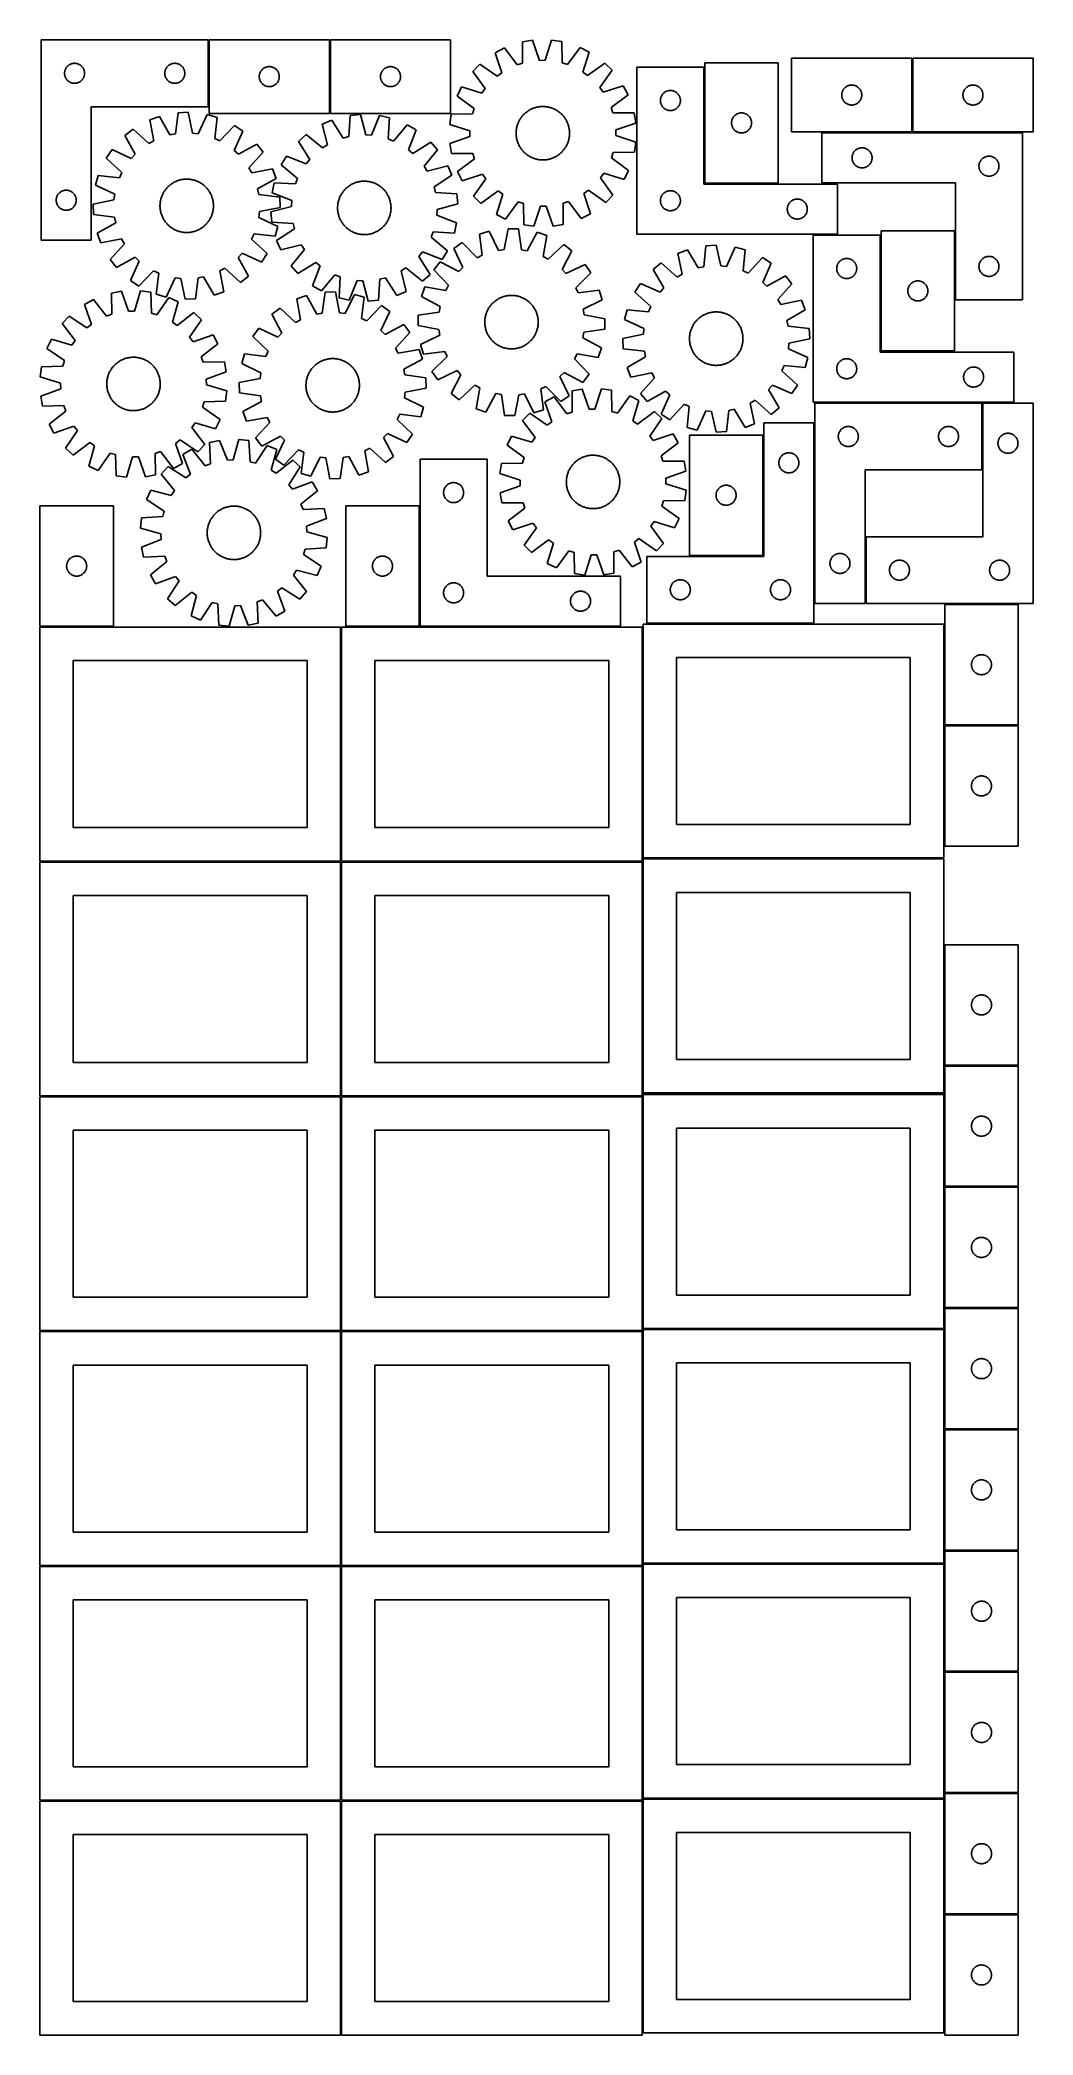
# Model space of a CAD drawing. Header units: millimetres. Extents: x 7 to 1493, y 7 to 2993.
import ezdxf

# ---------------------------------------------------------------- set-up
doc = ezdxf.new("R2010")
doc.units = ezdxf.units.MM
doc.layers.add('COMMON', color=5, linetype='CONTINUOUS', true_color=0x0000ff)
doc.layers.add('CUT', color=7, linetype='CONTINUOUS', true_color=0x000000)

msp = doc.modelspace()

# ---------------------------------------------------------------- linework, layer by layer
at = {"layer": 'COMMON'}
for p, q in [((259.160551, 2993.393585), (259.160551, 2893.393585)), ((440.660553, 2883.393585), (440.660553, 2993.393585)), ((1312.602506, 2965.851843), (1312.602506, 2855.851843)), ((1001.123658, 2952.672882), (1001.123658, 2779.172883)), ((1177.298587, 2855.101842), (1311.852506, 2855.101842)), ((1313.352507, 2855.101842), (1477.298587, 2855.101842)), ((1001.873659, 2778.422882), (1111.873659, 2778.422882)), ((1200.373658, 2701.922882), (1164.298585, 2701.922882)), ((1265.048585, 2701.172881), (1265.048585, 2527.672882)), ((1376.548587, 2604.351842), (1376.548587, 2707.672882)), ((1265.798586, 2526.922881), (1375.798586, 2526.922881)), ((1166.736059, 2450.42288), (1416.736059, 2450.42288)), ((1417.48606, 2349.67288), (1417.48606, 2449.560335)), ((1165.986059, 2149.67288), (1165.986059, 2420.263974)), ((1089.486058, 2221.763975), (1089.486058, 2401.763975)), ((575.105927, 2115.648696), (575.105927, 2295.648696)), ((1242.48606, 2149.67288), (1242.48606, 2249.560335)), ((978.736057, 2221.013974), (1088.736057, 2221.013974)), ((1471.073016, 2148.810335), (1361.073016, 2148.810335)), ((457.274768, 1764.148695), (457.274768, 2114.123915)), ((464.355926, 2114.898695), (574.355926, 2114.898695)), ((875.855927, 2114.898696), (575.855927, 2114.898696)), ((1165.236058, 2119.513974), (915.236058, 2119.513974)), ((1360.323015, 2118.763973), (1360.323015, 1968.060334)), ((1360.323015, 1966.560333), (1360.323015, 1786.560333)), ((1471.073016, 1967.310334), (1361.073016, 1967.310334)), ((456.524767, 1763.373915), (6.524767, 1763.373915)), ((457.274768, 1412.648694), (457.274768, 1762.623914)), ((908.024768, 1763.398695), (458.024768, 1763.398695)), ((1359.549609, 1768.013973), (909.573015, 1768.013973)), ((1471.078713, 1457.973053), (1361.078713, 1457.973053)), ((456.524767, 1411.873914), (6.524767, 1411.873914)), ((457.274768, 1061.148693), (457.274768, 1411.123913)), ((908.024768, 1411.898694), (458.024768, 1411.898694)), ((1360.319984, 1414.393429), (1360.319984, 1277.223052)), ((1360.319984, 1275.723051), (1360.319984, 1095.723051)), ((1471.078713, 1276.473052), (1361.078713, 1276.473052)), ((1360.319984, 1094.22305), (1360.319984, 1064.393429)), ((1471.078713, 1094.973051), (1361.078713, 1094.973051)), ((6.524767, 1060.373912), (456.524767, 1060.373912)), ((457.274768, 709.648692), (457.274768, 1059.623912)), ((458.024768, 1060.398692), (908.024768, 1060.398692)), ((1359.549609, 1063.643429), (909.569984, 1063.643429)), ((1471.078713, 913.47305), (1361.078713, 913.47305)), ((456.524767, 708.873912), (6.524767, 708.873912)), ((457.274768, 358.148691), (457.274768, 708.123911)), ((908.024768, 708.898692), (458.024768, 708.898692)), ((909.549609, 712.143427), (1359.549609, 712.143427)), ((1471.180621, 550.348171), (1361.180621, 550.348171)), ((1359.549609, 360.643427), (909.549609, 360.643427)), ((1471.180621, 368.84817), (1361.180621, 368.84817)), ((456.524767, 357.373911), (6.524767, 357.373911)), ((457.274768, 6.64869), (457.274768, 356.62391)), ((908.024768, 357.398691), (458.024768, 357.398691))]:
    msp.add_line(p, q, dxfattribs=at)
at = {"layer": 'CUT'}
for p, q in [((8.410551, 2993.393585), (8.410551, 2693.393585)), ((258.410551, 2993.393585), (8.410551, 2993.393585)), ((258.410551, 2893.393585), (258.410551, 2993.393585)), ((439.910552, 2993.393585), (259.910552, 2993.393585)), ((259.910552, 2993.393585), (259.910552, 2883.393585)), ((439.910552, 2883.393585), (439.910552, 2993.393585)), ((621.410553, 2993.393585), (441.410553, 2993.393585)), ((441.410553, 2993.393585), (441.410553, 2883.393585)), ((621.410553, 2883.393585), (621.410553, 2993.393585)), ((744.103184, 2992.855223), (728.924361, 2990.338504)), ((728.924361, 2990.338504), (728.978771, 2958.574188)), ((754.3032, 2962.773095), (744.103184, 2992.855223)), ((772.641286, 2993.061562), (762.87732, 2962.835089)), ((787.854913, 2990.76459), (772.641286, 2993.061562)), ((788.259816, 2959.002808), (787.854913, 2990.76459)), ((51.704144, 2956.810891), (52.403743, 2957.138338)), ((52.403743, 2957.138338), (53.11927, 2957.429337)), ((53.11927, 2957.429337), (53.848829, 2957.683115)), ((53.848829, 2957.683115), (54.590484, 2957.899)), ((54.590484, 2957.899), (55.34227, 2958.07642)), ((55.34227, 2958.07642), (56.102193, 2958.214903)), ((56.102193, 2958.214903), (56.868236, 2958.314083)), ((56.868236, 2958.314083), (57.63837, 2958.373696)), ((57.63837, 2958.373696), (58.410551, 2958.393585)), ((58.410551, 2958.393585), (59.182733, 2958.373696)), ((59.182733, 2958.373696), (59.952866, 2958.314083)), ((59.952866, 2958.314083), (60.71891, 2958.214903)), ((60.71891, 2958.214903), (61.478832, 2958.07642)), ((61.478832, 2958.07642), (62.230618, 2957.899)), ((62.230618, 2957.899), (62.972274, 2957.683115)), ((62.972274, 2957.683115), (63.701833, 2957.429337)), ((63.701833, 2957.429337), (64.41736, 2957.138338)), ((64.41736, 2957.138338), (65.116958, 2956.810891)), ((201.704144, 2956.810891), (202.403743, 2957.138338)), ((202.403743, 2957.138338), (203.11927, 2957.429337)), ((203.11927, 2957.429337), (203.848829, 2957.683115)), ((203.848829, 2957.683115), (204.590484, 2957.899)), ((204.590484, 2957.899), (205.34227, 2958.07642)), ((205.34227, 2958.07642), (206.102193, 2958.214903)), ((206.102193, 2958.214903), (206.868236, 2958.314083)), ((206.868236, 2958.314083), (207.63837, 2958.373696)), ((207.63837, 2958.373696), (208.410551, 2958.393585)), ((208.410551, 2958.393585), (209.182733, 2958.373696)), ((209.182733, 2958.373696), (209.952866, 2958.314083)), ((209.952866, 2958.314083), (210.71891, 2958.214903)), ((210.71891, 2958.214903), (211.478832, 2958.07642)), ((211.478832, 2958.07642), (212.230618, 2957.899)), ((212.230618, 2957.899), (212.972274, 2957.683115)), ((212.972274, 2957.683115), (213.701833, 2957.429337)), ((213.701833, 2957.429337), (214.41736, 2957.138338)), ((214.41736, 2957.138338), (215.116958, 2956.810891)), ((665.22204, 2957.298242), (654.421404, 2946.340285)), ((691.155857, 2938.956708), (665.22204, 2957.298242)), ((701.846776, 2981.323505), (688.188566, 2974.239449)), ((688.188566, 2974.239449), (698.056027, 2944.046603)), ((720.843456, 2955.86568), (701.846776, 2981.323505)), ((728.978771, 2958.574188), (720.843456, 2955.86568)), ((762.87732, 2962.835089), (754.3032, 2962.773095)), ((796.433446, 2956.412219), (788.259816, 2959.002808)), ((815.060023, 2982.142072), (796.433446, 2956.412219)), ((828.819239, 2975.256252), (815.060023, 2982.142072)), ((819.389394, 2944.92388), (828.819239, 2975.256252)), ((852.028332, 2958.648909), (826.362442, 2939.934293)), ((862.986289, 2947.848273), (852.028332, 2958.648909)), ((1001.873659, 2959.172883), (1001.873659, 2779.172883)), ((1111.873659, 2959.172883), (1001.873659, 2959.172883)), ((1111.873659, 2779.172883), (1111.873659, 2959.172883)), ((1311.852506, 2965.851843), (1131.852506, 2965.851843)), ((1131.852506, 2965.851843), (1131.852506, 2855.851843)), ((1311.852506, 2855.851843), (1311.852506, 2965.851843)), ((1493.352507, 2965.851843), (1313.352507, 2965.851843)), ((1313.352507, 2965.851843), (1313.352507, 2855.851843)), ((1493.352507, 2855.851843), (1493.352507, 2965.851843)), ((43.415524, 2943.779803), (43.455288, 2944.551216)), ((43.415524, 2943.007366), (43.415524, 2943.779803)), ((43.455288, 2942.235953), (43.415524, 2943.007366)), ((43.455288, 2944.551216), (43.534711, 2945.31956)), ((43.534711, 2941.467609), (43.455288, 2942.235953)), ((43.534711, 2945.31956), (43.653582, 2946.082796)), ((43.653582, 2940.704373), (43.534711, 2941.467609)), ((43.653582, 2946.082796), (43.811586, 2946.838901)), ((43.811586, 2939.948268), (43.653582, 2940.704373)), ((43.811586, 2946.838901), (44.008303, 2947.585869)), ((44.008303, 2939.2013), (43.811586, 2939.948268)), ((44.008303, 2947.585869), (44.243213, 2948.32172)), ((44.243213, 2938.465449), (44.008303, 2939.2013)), ((44.243213, 2948.32172), (44.515692, 2949.044503)), ((44.515692, 2937.742666), (44.243213, 2938.465449)), ((44.515692, 2949.044503), (44.825017, 2949.7523)), ((44.825017, 2937.034869), (44.515692, 2937.742666)), ((44.825017, 2949.7523), (45.170369, 2950.443236)), ((45.170369, 2936.343933), (44.825017, 2937.034869)), ((45.170369, 2950.443236), (45.550832, 2951.115477)), ((45.550832, 2935.671693), (45.170369, 2936.343933)), ((45.550832, 2951.115477), (45.965396, 2951.76724)), ((45.965396, 2935.019929), (45.550832, 2935.671693)), ((45.965396, 2951.76724), (46.412963, 2952.396799)), ((46.412963, 2934.39037), (45.965396, 2935.019929)), ((46.412963, 2952.396799), (46.892345, 2953.002482)), ((46.892345, 2933.784687), (46.412963, 2934.39037)), ((46.892345, 2953.002482), (47.402271, 2953.582685)), ((47.402271, 2933.204484), (46.892345, 2933.784687)), ((47.402271, 2953.582685), (47.941389, 2954.135867)), ((47.941389, 2932.651302), (47.402271, 2933.204484)), ((47.941389, 2954.135867), (48.508269, 2954.660564)), ((48.508269, 2932.126606), (47.941389, 2932.651302)), ((48.508269, 2954.660564), (49.101409, 2955.155382)), ((49.101409, 2931.631787), (48.508269, 2932.126606)), ((49.101409, 2955.155382), (49.719235, 2955.61901)), ((49.719235, 2931.168159), (49.101409, 2931.631787)), ((49.719235, 2955.61901), (50.360108, 2956.050218)), ((50.360108, 2930.736951), (49.719235, 2931.168159)), ((50.360108, 2956.050218), (51.02233, 2956.447863)), ((51.02233, 2930.339306), (50.360108, 2930.736951)), ((51.02233, 2956.447863), (51.704144, 2956.810891)), ((51.704144, 2929.976278), (51.02233, 2930.339306)), ((52.403743, 2929.648831), (51.704144, 2929.976278)), ((53.11927, 2929.357832), (52.403743, 2929.648831)), ((53.848829, 2929.104054), (53.11927, 2929.357832)), ((54.590484, 2928.888169), (53.848829, 2929.104054)), ((55.34227, 2928.710749), (54.590484, 2928.888169)), ((56.102193, 2928.572266), (55.34227, 2928.710749)), ((56.868236, 2928.473086), (56.102193, 2928.572266)), ((57.63837, 2928.413473), (56.868236, 2928.473086)), ((58.410551, 2928.393585), (57.63837, 2928.413473)), ((59.182733, 2928.413473), (58.410551, 2928.393585)), ((59.952866, 2928.473086), (59.182733, 2928.413473)), ((60.71891, 2928.572266), (59.952866, 2928.473086)), ((61.478832, 2928.710749), (60.71891, 2928.572266)), ((62.230618, 2928.888169), (61.478832, 2928.710749)), ((62.972274, 2929.104054), (62.230618, 2928.888169)), ((63.701833, 2929.357832), (62.972274, 2929.104054)), ((64.41736, 2929.648831), (63.701833, 2929.357832)), ((65.116958, 2929.976278), (64.41736, 2929.648831)), ((65.116958, 2956.810891), (65.798772, 2956.447863)), ((65.798772, 2930.339306), (65.116958, 2929.976278)), ((65.798772, 2956.447863), (66.460994, 2956.050218)), ((66.460994, 2930.736951), (65.798772, 2930.339306)), ((66.460994, 2956.050218), (67.101868, 2955.61901)), ((67.101868, 2931.168159), (66.460994, 2930.736951)), ((67.101868, 2955.61901), (67.719693, 2955.155382)), ((67.719693, 2931.631787), (67.101868, 2931.168159)), ((67.719693, 2955.155382), (68.312833, 2954.660564)), ((68.312833, 2932.126606), (67.719693, 2931.631787)), ((68.312833, 2954.660564), (68.879714, 2954.135867)), ((68.879714, 2932.651302), (68.312833, 2932.126606)), ((68.879714, 2954.135867), (69.418832, 2953.582685)), ((69.418832, 2933.204484), (68.879714, 2932.651302)), ((69.418832, 2953.582685), (69.928758, 2953.002482)), ((69.928758, 2933.784687), (69.418832, 2933.204484)), ((69.928758, 2953.002482), (70.40814, 2952.396799)), ((70.40814, 2934.39037), (69.928758, 2933.784687)), ((70.40814, 2952.396799), (70.855706, 2951.76724)), ((70.855706, 2935.019929), (70.40814, 2934.39037)), ((70.855706, 2951.76724), (71.270271, 2951.115477)), ((71.270271, 2935.671693), (70.855706, 2935.019929)), ((71.270271, 2951.115477), (71.650733, 2950.443236)), ((71.650733, 2936.343933), (71.270271, 2935.671693)), ((71.650733, 2950.443236), (71.996085, 2949.7523)), ((71.996085, 2937.034869), (71.650733, 2936.343933)), ((71.996085, 2949.7523), (72.305411, 2949.044503)), ((72.305411, 2937.742666), (71.996085, 2937.034869)), ((72.305411, 2949.044503), (72.57789, 2948.32172)), ((72.57789, 2938.465449), (72.305411, 2937.742666)), ((72.57789, 2948.32172), (72.812799, 2947.585869)), ((72.812799, 2939.2013), (72.57789, 2938.465449)), ((72.812799, 2947.585869), (73.009517, 2946.838901)), ((73.009517, 2939.948268), (72.812799, 2939.2013)), ((73.009517, 2946.838901), (73.167521, 2946.082796)), ((73.167521, 2940.704373), (73.009517, 2939.948268)), ((73.167521, 2946.082796), (73.286391, 2945.31956)), ((73.286391, 2941.467609), (73.167521, 2940.704373)), ((73.286391, 2945.31956), (73.365814, 2944.551216)), ((73.365814, 2942.235953), (73.286391, 2941.467609)), ((73.365814, 2944.551216), (73.405578, 2943.779803)), ((73.405578, 2943.007366), (73.365814, 2942.235953)), ((73.405578, 2943.779803), (73.405578, 2943.007366)), ((193.415524, 2943.779803), (193.455288, 2944.551216)), ((193.415524, 2943.007366), (193.415524, 2943.779803)), ((193.455288, 2942.235953), (193.415524, 2943.007366)), ((193.455288, 2944.551216), (193.534711, 2945.31956)), ((193.534711, 2941.467609), (193.455288, 2942.235953)), ((193.534711, 2945.31956), (193.653582, 2946.082796)), ((193.653582, 2940.704373), (193.534711, 2941.467609)), ((193.653582, 2946.082796), (193.811586, 2946.838901)), ((193.811586, 2939.948268), (193.653582, 2940.704373)), ((193.811586, 2946.838901), (194.008303, 2947.585869)), ((194.008303, 2939.2013), (193.811586, 2939.948268)), ((194.008303, 2947.585869), (194.243213, 2948.32172)), ((194.243213, 2938.465449), (194.008303, 2939.2013)), ((194.243213, 2948.32172), (194.515692, 2949.044503)), ((194.515692, 2937.742666), (194.243213, 2938.465449)), ((194.515692, 2949.044503), (194.825017, 2949.7523)), ((194.825017, 2937.034869), (194.515692, 2937.742666)), ((194.825017, 2949.7523), (195.170369, 2950.443236)), ((195.170369, 2936.343933), (194.825017, 2937.034869)), ((195.170369, 2950.443236), (195.550832, 2951.115477)), ((195.550832, 2935.671693), (195.170369, 2936.343933)), ((195.550832, 2951.115477), (195.965396, 2951.76724)), ((195.965396, 2935.019929), (195.550832, 2935.671693)), ((195.965396, 2951.76724), (196.412963, 2952.396799)), ((196.412963, 2934.39037), (195.965396, 2935.019929)), ((196.412963, 2952.396799), (196.892345, 2953.002482)), ((196.892345, 2933.784687), (196.412963, 2934.39037)), ((196.892345, 2953.002482), (197.402271, 2953.582685)), ((197.402271, 2933.204484), (196.892345, 2933.784687)), ((197.402271, 2953.582685), (197.941389, 2954.135867)), ((197.941389, 2932.651302), (197.402271, 2933.204484)), ((197.941389, 2954.135867), (198.508269, 2954.660564)), ((198.508269, 2932.126606), (197.941389, 2932.651302)), ((198.508269, 2954.660564), (199.101409, 2955.155382)), ((199.101409, 2931.631787), (198.508269, 2932.126606)), ((199.101409, 2955.155382), (199.719235, 2955.61901)), ((199.719235, 2931.168159), (199.101409, 2931.631787)), ((199.719235, 2955.61901), (200.360108, 2956.050218)), ((200.360108, 2930.736951), (199.719235, 2931.168159)), ((200.360108, 2956.050218), (201.02233, 2956.447863)), ((201.02233, 2930.339306), (200.360108, 2930.736951)), ((201.02233, 2956.447863), (201.704144, 2956.810891)), ((201.704144, 2929.976278), (201.02233, 2930.339306)), ((202.403743, 2929.648831), (201.704144, 2929.976278)), ((203.11927, 2929.357832), (202.403743, 2929.648831)), ((203.848829, 2929.104054), (203.11927, 2929.357832)), ((204.590484, 2928.888169), (203.848829, 2929.104054)), ((205.34227, 2928.710749), (204.590484, 2928.888169)), ((206.102193, 2928.572266), (205.34227, 2928.710749)), ((206.868236, 2928.473086), (206.102193, 2928.572266)), ((207.63837, 2928.413473), (206.868236, 2928.473086)), ((208.410551, 2928.393585), (207.63837, 2928.413473)), ((209.182733, 2928.413473), (208.410551, 2928.393585)), ((209.952866, 2928.473086), (209.182733, 2928.413473)), ((210.71891, 2928.572266), (209.952866, 2928.473086)), ((211.478832, 2928.710749), (210.71891, 2928.572266)), ((212.230618, 2928.888169), (211.478832, 2928.710749)), ((212.972274, 2929.104054), (212.230618, 2928.888169)), ((213.701833, 2929.357832), (212.972274, 2929.104054)), ((214.41736, 2929.648831), (213.701833, 2929.357832)), ((215.116958, 2929.976278), (214.41736, 2929.648831)), ((215.116958, 2956.810891), (215.798772, 2956.447863)), ((215.798772, 2930.339306), (215.116958, 2929.976278)), ((215.798772, 2956.447863), (216.460994, 2956.050218)), ((216.460994, 2930.736951), (215.798772, 2930.339306)), ((216.460994, 2956.050218), (217.101868, 2955.61901)), ((217.101868, 2931.168159), (216.460994, 2930.736951)), ((217.101868, 2955.61901), (217.719693, 2955.155382)), ((217.719693, 2931.631787), (217.101868, 2931.168159)), ((217.719693, 2955.155382), (218.312833, 2954.660564)), ((218.312833, 2932.126606), (217.719693, 2931.631787)), ((218.312833, 2954.660564), (218.879714, 2954.135867)), ((218.879714, 2932.651302), (218.312833, 2932.126606)), ((218.879714, 2954.135867), (219.418832, 2953.582685)), ((219.418832, 2933.204484), (218.879714, 2932.651302)), ((219.418832, 2953.582685), (219.928758, 2953.002482)), ((219.928758, 2933.784687), (219.418832, 2933.204484)), ((219.928758, 2953.002482), (220.40814, 2952.396799)), ((220.40814, 2934.39037), (219.928758, 2933.784687)), ((220.40814, 2952.396799), (220.855706, 2951.76724)), ((220.855706, 2935.019929), (220.40814, 2934.39037)), ((220.855706, 2951.76724), (221.270271, 2951.115477)), ((221.270271, 2935.671693), (220.855706, 2935.019929)), ((221.270271, 2951.115477), (221.650733, 2950.443236)), ((221.650733, 2936.343933), (221.270271, 2935.671693)), ((221.650733, 2950.443236), (221.996085, 2949.7523)), ((221.996085, 2937.034869), (221.650733, 2936.343933)), ((221.996085, 2949.7523), (222.305411, 2949.044503)), ((222.305411, 2937.742666), (221.996085, 2937.034869)), ((222.305411, 2949.044503), (222.57789, 2948.32172)), ((222.57789, 2938.465449), (222.305411, 2937.742666)), ((222.57789, 2948.32172), (222.812799, 2947.585869)), ((222.812799, 2939.2013), (222.57789, 2938.465449)), ((222.812799, 2947.585869), (223.009517, 2946.838901)), ((223.009517, 2939.948268), (222.812799, 2939.2013)), ((223.009517, 2946.838901), (223.167521, 2946.082796)), ((223.167521, 2940.704373), (223.009517, 2939.948268)), ((223.167521, 2946.082796), (223.286391, 2945.31956)), ((223.286391, 2941.467609), (223.167521, 2940.704373)), ((223.286391, 2945.31956), (223.365814, 2944.551216)), ((223.365814, 2942.235953), (223.286391, 2941.467609)), ((223.365814, 2944.551216), (223.405578, 2943.779803)), ((223.405578, 2943.007366), (223.365814, 2942.235953)), ((223.405578, 2943.779803), (223.405578, 2943.007366)), ((334.910552, 2938.393585), (334.930441, 2939.165766)), ((334.930441, 2937.621403), (334.910552, 2938.393585)), ((334.930441, 2939.165766), (334.990054, 2939.935899)), ((334.990054, 2936.85127), (334.930441, 2937.621403)), ((334.990054, 2939.935899), (335.089234, 2940.701943)), ((335.089234, 2936.085226), (334.990054, 2936.85127)), ((335.089234, 2940.701943), (335.227717, 2941.461866)), ((335.227717, 2935.325304), (335.089234, 2936.085226)), ((335.227717, 2941.461866), (335.405136, 2942.213651)), ((335.405136, 2934.573518), (335.227717, 2935.325304)), ((335.405136, 2942.213651), (335.621022, 2942.955307)), ((335.621022, 2933.831862), (335.405136, 2934.573518)), ((335.621022, 2942.955307), (335.8748, 2943.684866)), ((335.8748, 2933.102303), (335.621022, 2933.831862)), ((335.8748, 2943.684866), (336.165799, 2944.400393)), ((336.165799, 2932.386776), (335.8748, 2933.102303)), ((336.165799, 2944.400393), (336.493246, 2945.099991)), ((336.493246, 2931.687178), (336.165799, 2932.386776)), ((336.493246, 2945.099991), (336.856274, 2945.781806)), ((336.856274, 2931.005364), (336.493246, 2931.687178)), ((336.856274, 2945.781806), (337.253919, 2946.444027)), ((337.253919, 2930.343142), (336.856274, 2931.005364)), ((337.253919, 2946.444027), (337.685127, 2947.084901)), ((337.685127, 2929.702268), (337.253919, 2930.343142)), ((337.685127, 2947.084901), (338.148755, 2947.702727)), ((338.148755, 2929.084442), (337.685127, 2929.702268)), ((338.148755, 2947.702727), (338.643573, 2948.295866)), ((338.643573, 2928.491303), (338.148755, 2929.084442)), ((338.643573, 2948.295866), (339.168269, 2948.862747)), ((339.168269, 2927.924422), (338.643573, 2928.491303)), ((339.168269, 2948.862747), (339.721452, 2949.401865)), ((339.721452, 2927.385304), (339.168269, 2927.924422)), ((339.721452, 2949.401865), (340.301655, 2949.911791)), ((340.301655, 2926.875378), (339.721452, 2927.385304)), ((340.301655, 2949.911791), (340.907338, 2950.391173)), ((340.907338, 2950.391173), (341.536896, 2950.83874)), ((341.536896, 2950.83874), (342.18866, 2951.253304)), ((342.18866, 2951.253304), (342.860901, 2951.633767)), ((342.860901, 2951.633767), (343.551836, 2951.979118)), ((343.551836, 2951.979118), (344.259634, 2952.288444)), ((344.259634, 2952.288444), (344.982416, 2952.560923)), ((344.982416, 2952.560923), (345.718268, 2952.795833)), ((345.718268, 2952.795833), (346.465236, 2952.99255)), ((346.465236, 2952.99255), (347.221341, 2953.150554)), ((347.221341, 2953.150554), (347.984577, 2953.269425)), ((347.984577, 2953.269425), (348.75292, 2953.348847)), ((348.75292, 2953.348847), (349.524334, 2953.388612)), ((349.524334, 2953.388612), (350.296771, 2953.388612)), ((350.296771, 2953.388612), (351.068184, 2953.348847)), ((351.068184, 2953.348847), (351.836528, 2953.269425)), ((351.836528, 2953.269425), (352.599764, 2953.150554)), ((352.599764, 2953.150554), (353.355868, 2952.99255)), ((353.355868, 2952.99255), (354.102837, 2952.795833)), ((354.102837, 2952.795833), (354.838688, 2952.560923)), ((354.838688, 2952.560923), (355.561471, 2952.288444)), ((355.561471, 2952.288444), (356.269268, 2951.979118)), ((356.269268, 2951.979118), (356.960203, 2951.633767)), ((356.960203, 2951.633767), (357.632444, 2951.253304)), ((357.632444, 2951.253304), (358.284208, 2950.83874)), ((358.284208, 2950.83874), (358.913766, 2950.391173)), ((358.913766, 2950.391173), (359.51945, 2949.911791)), ((359.51945, 2949.911791), (360.099652, 2949.401865)), ((360.099652, 2927.385304), (359.51945, 2926.875378)), ((360.099652, 2949.401865), (360.652835, 2948.862747)), ((360.652835, 2927.924422), (360.099652, 2927.385304)), ((360.652835, 2948.862747), (361.177531, 2948.295866)), ((361.177531, 2928.491303), (360.652835, 2927.924422)), ((361.177531, 2948.295866), (361.672349, 2947.702727)), ((361.672349, 2929.084442), (361.177531, 2928.491303)), ((361.672349, 2947.702727), (362.135977, 2947.084901)), ((362.135977, 2929.702268), (361.672349, 2929.084442)), ((362.135977, 2947.084901), (362.567186, 2946.444027)), ((362.567186, 2930.343142), (362.135977, 2929.702268)), ((362.567186, 2946.444027), (362.964831, 2945.781806)), ((362.964831, 2931.005364), (362.567186, 2930.343142)), ((362.964831, 2945.781806), (363.327858, 2945.099991)), ((363.327858, 2931.687178), (362.964831, 2931.005364)), ((363.327858, 2945.099991), (363.655306, 2944.400393)), ((363.655306, 2932.386776), (363.327858, 2931.687178)), ((363.655306, 2944.400393), (363.946305, 2943.684866)), ((363.946305, 2933.102303), (363.655306, 2932.386776)), ((363.946305, 2943.684866), (364.200083, 2942.955307)), ((364.200083, 2933.831862), (363.946305, 2933.102303)), ((364.200083, 2942.955307), (364.415968, 2942.213651)), ((364.415968, 2934.573518), (364.200083, 2933.831862)), ((364.415968, 2942.213651), (364.593388, 2941.461866)), ((364.593388, 2935.325304), (364.415968, 2934.573518)), ((364.593388, 2941.461866), (364.731871, 2940.701943)), ((364.731871, 2936.085226), (364.593388, 2935.325304)), ((364.731871, 2940.701943), (364.83105, 2939.935899)), ((364.83105, 2936.85127), (364.731871, 2936.085226)), ((364.83105, 2939.935899), (364.890664, 2939.165766)), ((364.890664, 2937.621403), (364.83105, 2936.85127)), ((364.890664, 2939.165766), (364.910552, 2938.393585)), ((364.910552, 2938.393585), (364.890664, 2937.621403)), ((516.410553, 2938.393585), (516.430442, 2939.165766)), ((516.430442, 2937.621403), (516.410553, 2938.393585)), ((516.430442, 2939.165766), (516.490055, 2939.935899)), ((516.490055, 2936.85127), (516.430442, 2937.621403)), ((516.490055, 2939.935899), (516.589235, 2940.701943)), ((516.589235, 2936.085226), (516.490055, 2936.85127)), ((516.589235, 2940.701943), (516.727718, 2941.461866)), ((516.727718, 2935.325304), (516.589235, 2936.085226)), ((516.727718, 2941.461866), (516.905137, 2942.213651)), ((516.905137, 2934.573518), (516.727718, 2935.325304)), ((516.905137, 2942.213651), (517.121023, 2942.955307)), ((517.121023, 2933.831862), (516.905137, 2934.573518)), ((517.121023, 2942.955307), (517.374801, 2943.684866)), ((517.374801, 2933.102303), (517.121023, 2933.831862)), ((517.374801, 2943.684866), (517.6658, 2944.400393)), ((517.6658, 2932.386776), (517.374801, 2933.102303)), ((517.6658, 2944.400393), (517.993247, 2945.099991)), ((517.993247, 2931.687178), (517.6658, 2932.386776)), ((517.993247, 2945.099991), (518.356275, 2945.781806)), ((518.356275, 2931.005364), (517.993247, 2931.687178)), ((518.356275, 2945.781806), (518.75392, 2946.444027)), ((518.75392, 2930.343142), (518.356275, 2931.005364)), ((518.75392, 2946.444027), (519.185128, 2947.084901)), ((519.185128, 2929.702268), (518.75392, 2930.343142)), ((519.185128, 2947.084901), (519.648756, 2947.702727)), ((519.648756, 2929.084442), (519.185128, 2929.702268)), ((519.648756, 2947.702727), (520.143574, 2948.295866)), ((520.143574, 2928.491303), (519.648756, 2929.084442)), ((520.143574, 2948.295866), (520.66827, 2948.862747)), ((520.66827, 2927.924422), (520.143574, 2928.491303)), ((520.66827, 2948.862747), (521.221453, 2949.401865)), ((521.221453, 2927.385304), (520.66827, 2927.924422)), ((521.221453, 2949.401865), (521.801656, 2949.911791)), ((521.801656, 2926.875378), (521.221453, 2927.385304)), ((521.801656, 2949.911791), (522.407339, 2950.391173)), ((522.407339, 2950.391173), (523.036897, 2950.83874)), ((523.036897, 2950.83874), (523.688661, 2951.253304)), ((523.688661, 2951.253304), (524.360902, 2951.633767)), ((524.360902, 2951.633767), (525.051837, 2951.979118)), ((525.051837, 2951.979118), (525.759635, 2952.288444)), ((525.759635, 2952.288444), (526.482417, 2952.560923)), ((526.482417, 2952.560923), (527.218269, 2952.795833)), ((527.218269, 2952.795833), (527.965237, 2952.99255)), ((527.965237, 2952.99255), (528.721342, 2953.150554)), ((528.721342, 2953.150554), (529.484578, 2953.269425)), ((529.484578, 2953.269425), (530.252921, 2953.348847)), ((530.252921, 2953.348847), (531.024335, 2953.388612)), ((531.024335, 2953.388612), (531.796772, 2953.388612)), ((531.796772, 2953.388612), (532.568185, 2953.348847)), ((532.568185, 2953.348847), (533.336529, 2953.269425)), ((533.336529, 2953.269425), (534.099765, 2953.150554)), ((534.099765, 2953.150554), (534.855869, 2952.99255)), ((534.855869, 2952.99255), (535.602838, 2952.795833)), ((535.602838, 2952.795833), (536.338689, 2952.560923)), ((536.338689, 2952.560923), (537.061472, 2952.288444)), ((537.061472, 2952.288444), (537.769269, 2951.979118)), ((537.769269, 2951.979118), (538.460204, 2951.633767)), ((538.460204, 2951.633767), (539.132445, 2951.253304)), ((539.132445, 2951.253304), (539.784209, 2950.83874)), ((539.784209, 2950.83874), (540.413767, 2950.391173)), ((540.413767, 2950.391173), (541.019451, 2949.911791)), ((541.019451, 2949.911791), (541.599653, 2949.401865)), ((541.599653, 2927.385304), (541.019451, 2926.875378)), ((541.599653, 2949.401865), (542.152836, 2948.862747)), ((542.152836, 2927.924422), (541.599653, 2927.385304)), ((542.152836, 2948.862747), (542.677532, 2948.295866)), ((542.677532, 2928.491303), (542.152836, 2927.924422)), ((542.677532, 2948.295866), (543.17235, 2947.702727)), ((543.17235, 2929.084442), (542.677532, 2928.491303)), ((543.17235, 2947.702727), (543.635978, 2947.084901)), ((543.635978, 2929.702268), (543.17235, 2929.084442)), ((543.635978, 2947.084901), (544.067187, 2946.444027)), ((544.067187, 2930.343142), (543.635978, 2929.702268)), ((544.067187, 2946.444027), (544.464832, 2945.781806)), ((544.464832, 2931.005364), (544.067187, 2930.343142)), ((544.464832, 2945.781806), (544.827859, 2945.099991)), ((544.827859, 2931.687178), (544.464832, 2931.005364)), ((544.827859, 2945.099991), (545.155307, 2944.400393)), ((545.155307, 2932.386776), (544.827859, 2931.687178)), ((545.155307, 2944.400393), (545.446306, 2943.684866)), ((545.446306, 2933.102303), (545.155307, 2932.386776)), ((545.446306, 2943.684866), (545.700084, 2942.955307)), ((545.700084, 2933.831862), (545.446306, 2933.102303)), ((545.700084, 2942.955307), (545.915969, 2942.213651)), ((545.915969, 2934.573518), (545.700084, 2933.831862)), ((545.915969, 2942.213651), (546.093389, 2941.461866)), ((546.093389, 2935.325304), (545.915969, 2934.573518)), ((546.093389, 2941.461866), (546.231872, 2940.701943)), ((546.231872, 2936.085226), (546.093389, 2935.325304)), ((546.231872, 2940.701943), (546.331051, 2939.935899)), ((546.331051, 2936.85127), (546.231872, 2936.085226)), ((546.331051, 2939.935899), (546.390665, 2939.165766)), ((546.390665, 2937.621403), (546.331051, 2936.85127)), ((546.390665, 2939.165766), (546.410553, 2938.393585)), ((546.410553, 2938.393585), (546.390665, 2937.621403)), ((654.421404, 2946.340285), (673.13602, 2920.674395)), ((698.056027, 2944.046603), (691.155857, 2938.956708)), ((826.362442, 2939.934293), (819.389394, 2944.92388)), ((844.644755, 2921.914456), (862.986289, 2947.848273)), ((1000.373658, 2952.672882), (900.373658, 2952.672882)), ((900.373658, 2952.672882), (900.373658, 2702.672882)), ((1000.373658, 2777.672882), (1000.373658, 2952.672882)), ((340.907338, 2926.395996), (340.301655, 2926.875378)), ((341.536896, 2925.948429), (340.907338, 2926.395996)), ((342.18866, 2925.533865), (341.536896, 2925.948429)), ((342.860901, 2925.153403), (342.18866, 2925.533865)), ((343.551836, 2924.808051), (342.860901, 2925.153403)), ((344.259634, 2924.498725), (343.551836, 2924.808051)), ((344.982416, 2924.226246), (344.259634, 2924.498725)), ((345.718268, 2923.991336), (344.982416, 2924.226246)), ((346.465236, 2923.794619), (345.718268, 2923.991336)), ((347.221341, 2923.636615), (346.465236, 2923.794619)), ((347.984577, 2923.517744), (347.221341, 2923.636615)), ((348.75292, 2923.438322), (347.984577, 2923.517744)), ((349.524334, 2923.398558), (348.75292, 2923.438322)), ((350.296771, 2923.398558), (349.524334, 2923.398558)), ((351.068184, 2923.438322), (350.296771, 2923.398558)), ((351.836528, 2923.517744), (351.068184, 2923.438322)), ((352.599764, 2923.636615), (351.836528, 2923.517744)), ((353.355868, 2923.794619), (352.599764, 2923.636615)), ((354.102837, 2923.991336), (353.355868, 2923.794619)), ((354.838688, 2924.226246), (354.102837, 2923.991336)), ((355.561471, 2924.498725), (354.838688, 2924.226246)), ((356.269268, 2924.808051), (355.561471, 2924.498725)), ((356.960203, 2925.153403), (356.269268, 2924.808051)), ((357.632444, 2925.533865), (356.960203, 2925.153403)), ((358.284208, 2925.948429), (357.632444, 2925.533865)), ((358.913766, 2926.395996), (358.284208, 2925.948429)), ((359.51945, 2926.875378), (358.913766, 2926.395996)), ((522.407339, 2926.395996), (521.801656, 2926.875378)), ((523.036897, 2925.948429), (522.407339, 2926.395996)), ((523.688661, 2925.533865), (523.036897, 2925.948429)), ((524.360902, 2925.153403), (523.688661, 2925.533865)), ((525.051837, 2924.808051), (524.360902, 2925.153403)), ((525.759635, 2924.498725), (525.051837, 2924.808051)), ((526.482417, 2924.226246), (525.759635, 2924.498725)), ((527.218269, 2923.991336), (526.482417, 2924.226246)), ((527.965237, 2923.794619), (527.218269, 2923.991336)), ((528.721342, 2923.636615), (527.965237, 2923.794619)), ((529.484578, 2923.517744), (528.721342, 2923.636615)), ((530.252921, 2923.438322), (529.484578, 2923.517744)), ((531.024335, 2923.398558), (530.252921, 2923.438322)), ((531.796772, 2923.398558), (531.024335, 2923.398558)), ((532.568185, 2923.438322), (531.796772, 2923.398558)), ((533.336529, 2923.517744), (532.568185, 2923.438322)), ((534.099765, 2923.636615), (533.336529, 2923.517744)), ((534.855869, 2923.794619), (534.099765, 2923.636615)), ((535.602838, 2923.991336), (534.855869, 2923.794619)), ((536.338689, 2924.226246), (535.602838, 2923.991336)), ((537.061472, 2924.498725), (536.338689, 2924.226246)), ((537.769269, 2924.808051), (537.061472, 2924.498725)), ((538.460204, 2925.153403), (537.769269, 2924.808051)), ((539.132445, 2925.533865), (538.460204, 2925.153403)), ((539.784209, 2925.948429), (539.132445, 2925.533865)), ((540.413767, 2926.395996), (539.784209, 2925.948429)), ((541.019451, 2926.875378), (540.413767, 2926.395996)), ((637.814061, 2923.131193), (630.928241, 2909.371976)), ((630.928241, 2909.371976), (656.658095, 2890.745399)), ((668.146433, 2913.701348), (637.814061, 2923.131193)), ((673.13602, 2920.674395), (668.146433, 2913.701348)), ((849.73465, 2915.014286), (844.644755, 2921.914456)), ((879.927496, 2924.881747), (849.73465, 2915.014286)), ((861.553727, 2892.226857), (887.011552, 2911.223538)), ((887.011552, 2911.223538), (879.927496, 2924.881747)), ((935.373658, 2902.672882), (935.393547, 2903.445064)), ((935.393547, 2901.900701), (935.373658, 2902.672882)), ((935.393547, 2903.445064), (935.45316, 2904.215197)), ((935.45316, 2901.130567), (935.393547, 2901.900701)), ((935.45316, 2904.215197), (935.552339, 2904.981241)), ((935.552339, 2900.364524), (935.45316, 2901.130567)), ((935.552339, 2904.981241), (935.690823, 2905.741163)), ((935.690823, 2899.604601), (935.552339, 2900.364524)), ((935.690823, 2905.741163), (935.868242, 2906.492949)), ((935.868242, 2898.852815), (935.690823, 2899.604601)), ((935.868242, 2906.492949), (936.084127, 2907.234605)), ((936.084127, 2898.11116), (935.868242, 2898.852815)), ((936.084127, 2907.234605), (936.337906, 2907.964164)), ((936.337906, 2897.381601), (936.084127, 2898.11116)), ((936.337906, 2907.964164), (936.628904, 2908.679691)), ((936.628904, 2896.666074), (936.337906, 2897.381601)), ((936.628904, 2908.679691), (936.956352, 2909.379289)), ((936.956352, 2909.379289), (937.319379, 2910.061103)), ((937.319379, 2910.061103), (937.717025, 2910.723325)), ((937.717025, 2910.723325), (938.148233, 2911.364199)), ((938.148233, 2911.364199), (938.611861, 2911.982024)), ((938.611861, 2911.982024), (939.106679, 2912.575164)), ((939.106679, 2912.575164), (939.631375, 2913.142045)), ((939.631375, 2913.142045), (940.184558, 2913.681163)), ((940.184558, 2913.681163), (940.76476, 2914.191089)), ((940.76476, 2914.191089), (941.370444, 2914.670471)), ((941.370444, 2914.670471), (942.000002, 2915.118037)), ((942.000002, 2915.118037), (942.651766, 2915.532602)), ((942.651766, 2915.532602), (943.324007, 2915.913064)), ((943.324007, 2915.913064), (944.014942, 2916.258416)), ((944.014942, 2916.258416), (944.72274, 2916.567742)), ((944.72274, 2916.567742), (945.445522, 2916.840221)), ((945.445522, 2916.840221), (946.181373, 2917.07513)), ((946.181373, 2917.07513), (946.928342, 2917.271848)), ((946.928342, 2917.271848), (947.684447, 2917.429851)), ((947.684447, 2917.429851), (948.447683, 2917.548722)), ((948.447683, 2917.548722), (949.216026, 2917.628145)), ((949.216026, 2917.628145), (949.987439, 2917.667909)), ((949.987439, 2917.667909), (950.759877, 2917.667909)), ((950.759877, 2917.667909), (951.53129, 2917.628145)), ((951.53129, 2917.628145), (952.299633, 2917.548722)), ((952.299633, 2917.548722), (953.062869, 2917.429851)), ((953.062869, 2917.429851), (953.818974, 2917.271848)), ((953.818974, 2917.271848), (954.565942, 2917.07513)), ((954.565942, 2917.07513), (955.301794, 2916.840221)), ((955.301794, 2916.840221), (956.024576, 2916.567742)), ((956.024576, 2916.567742), (956.732374, 2916.258416)), ((956.732374, 2916.258416), (957.423309, 2915.913064)), ((957.423309, 2915.913064), (958.09555, 2915.532602)), ((958.09555, 2915.532602), (958.747314, 2915.118037)), ((958.747314, 2915.118037), (959.376872, 2914.670471)), ((959.376872, 2914.670471), (959.982556, 2914.191089)), ((959.982556, 2914.191089), (960.562758, 2913.681163)), ((960.562758, 2913.681163), (961.115941, 2913.142045)), ((961.115941, 2913.142045), (961.640637, 2912.575164)), ((961.640637, 2912.575164), (962.135455, 2911.982024)), ((962.135455, 2911.982024), (962.599083, 2911.364199)), ((962.599083, 2911.364199), (963.030291, 2910.723325)), ((963.030291, 2910.723325), (963.427937, 2910.061103)), ((963.427937, 2910.061103), (963.790964, 2909.379289)), ((963.790964, 2909.379289), (964.118411, 2908.679691)), ((964.118411, 2908.679691), (964.40941, 2907.964164)), ((964.40941, 2897.381601), (964.118411, 2896.666074)), ((964.40941, 2907.964164), (964.663189, 2907.234605)), ((964.663189, 2898.11116), (964.40941, 2897.381601)), ((964.663189, 2907.234605), (964.879074, 2906.492949)), ((964.879074, 2898.852815), (964.663189, 2898.11116)), ((964.879074, 2906.492949), (965.056493, 2905.741163)), ((965.056493, 2899.604601), (964.879074, 2898.852815)), ((965.056493, 2905.741163), (965.194976, 2904.981241)), ((965.194976, 2900.364524), (965.056493, 2899.604601)), ((965.194976, 2904.981241), (965.294156, 2904.215197)), ((965.294156, 2901.130567), (965.194976, 2900.364524)), ((965.294156, 2904.215197), (965.353769, 2903.445064)), ((965.353769, 2901.900701), (965.294156, 2901.130567)), ((965.353769, 2903.445064), (965.373658, 2902.672882)), ((965.373658, 2902.672882), (965.353769, 2901.900701)), ((1206.852506, 2910.851843), (1206.872394, 2911.624025)), ((1206.872394, 2910.079662), (1206.852506, 2910.851843)), ((1206.872394, 2911.624025), (1206.932008, 2912.394158)), ((1206.932008, 2909.309528), (1206.872394, 2910.079662)), ((1206.932008, 2912.394158), (1207.031187, 2913.160202)), ((1207.031187, 2908.543485), (1206.932008, 2909.309528)), ((1207.031187, 2913.160202), (1207.16967, 2913.920124)), ((1207.16967, 2907.783562), (1207.031187, 2908.543485)), ((1207.16967, 2913.920124), (1207.34709, 2914.67191)), ((1207.34709, 2907.031776), (1207.16967, 2907.783562)), ((1207.34709, 2914.67191), (1207.562975, 2915.413566)), ((1207.562975, 2906.290121), (1207.34709, 2907.031776)), ((1207.562975, 2915.413566), (1207.816753, 2916.143125)), ((1207.816753, 2905.560562), (1207.562975, 2906.290121)), ((1207.816753, 2916.143125), (1208.107752, 2916.858652)), ((1208.107752, 2904.845035), (1207.816753, 2905.560562)), ((1208.107752, 2916.858652), (1208.4352, 2917.55825)), ((1208.4352, 2904.145436), (1208.107752, 2904.845035)), ((1208.4352, 2917.55825), (1208.798227, 2918.240064)), ((1208.798227, 2903.463622), (1208.4352, 2904.145436)), ((1208.798227, 2918.240064), (1209.195872, 2918.902286)), ((1209.195872, 2902.8014), (1208.798227, 2903.463622)), ((1209.195872, 2918.902286), (1209.627081, 2919.54316)), ((1209.627081, 2902.160527), (1209.195872, 2902.8014)), ((1209.627081, 2919.54316), (1210.090709, 2920.160985)), ((1210.090709, 2901.542701), (1209.627081, 2902.160527)), ((1210.090709, 2920.160985), (1210.585527, 2920.754125)), ((1210.585527, 2900.949561), (1210.090709, 2901.542701)), ((1210.585527, 2920.754125), (1211.110223, 2921.321006)), ((1211.110223, 2900.382681), (1210.585527, 2900.949561)), ((1211.110223, 2921.321006), (1211.663406, 2921.860124)), ((1211.663406, 2899.843563), (1211.110223, 2900.382681)), ((1211.663406, 2921.860124), (1212.243608, 2922.37005)), ((1212.243608, 2899.333637), (1211.663406, 2899.843563)), ((1212.243608, 2922.37005), (1212.849292, 2922.849432)), ((1212.849292, 2898.854255), (1212.243608, 2899.333637)), ((1212.849292, 2922.849432), (1213.47885, 2923.296998)), ((1213.47885, 2898.406688), (1212.849292, 2898.854255)), ((1213.47885, 2923.296998), (1214.130614, 2923.711563)), ((1214.130614, 2897.992124), (1213.47885, 2898.406688)), ((1214.130614, 2923.711563), (1214.802855, 2924.092025)), ((1214.802855, 2897.611661), (1214.130614, 2897.992124)), ((1214.802855, 2924.092025), (1215.49379, 2924.437377)), ((1215.49379, 2897.266309), (1214.802855, 2897.611661)), ((1215.49379, 2924.437377), (1216.201587, 2924.746703)), ((1216.201587, 2896.956984), (1215.49379, 2897.266309)), ((1216.201587, 2924.746703), (1216.92437, 2925.019182)), ((1216.92437, 2925.019182), (1217.660221, 2925.254091)), ((1217.660221, 2925.254091), (1218.40719, 2925.450809)), ((1218.40719, 2925.450809), (1219.163294, 2925.608812)), ((1219.163294, 2925.608812), (1219.92653, 2925.727683)), ((1219.92653, 2925.727683), (1220.694874, 2925.807106)), ((1220.694874, 2925.807106), (1221.466287, 2925.84687)), ((1221.466287, 2925.84687), (1222.238724, 2925.84687)), ((1222.238724, 2925.84687), (1223.010138, 2925.807106)), ((1223.010138, 2925.807106), (1223.778481, 2925.727683)), ((1223.778481, 2925.727683), (1224.541717, 2925.608812)), ((1224.541717, 2925.608812), (1225.297822, 2925.450809)), ((1225.297822, 2925.450809), (1226.04479, 2925.254091)), ((1226.04479, 2925.254091), (1226.780641, 2925.019182)), ((1226.780641, 2925.019182), (1227.503424, 2924.746703)), ((1227.503424, 2924.746703), (1228.211222, 2924.437377)), ((1228.211222, 2897.266309), (1227.503424, 2896.956984)), ((1228.211222, 2924.437377), (1228.902157, 2924.092025)), ((1228.902157, 2897.611661), (1228.211222, 2897.266309)), ((1228.902157, 2924.092025), (1229.574398, 2923.711563)), ((1229.574398, 2897.992124), (1228.902157, 2897.611661)), ((1229.574398, 2923.711563), (1230.226162, 2923.296998)), ((1230.226162, 2898.406688), (1229.574398, 2897.992124)), ((1230.226162, 2923.296998), (1230.85572, 2922.849432)), ((1230.85572, 2898.854255), (1230.226162, 2898.406688)), ((1230.85572, 2922.849432), (1231.461403, 2922.37005)), ((1231.461403, 2899.333637), (1230.85572, 2898.854255)), ((1231.461403, 2922.37005), (1232.041606, 2921.860124)), ((1232.041606, 2899.843563), (1231.461403, 2899.333637)), ((1232.041606, 2921.860124), (1232.594789, 2921.321006)), ((1232.594789, 2900.382681), (1232.041606, 2899.843563)), ((1232.594789, 2921.321006), (1233.119485, 2920.754125)), ((1233.119485, 2900.949561), (1232.594789, 2900.382681)), ((1233.119485, 2920.754125), (1233.614303, 2920.160985)), ((1233.614303, 2901.542701), (1233.119485, 2900.949561)), ((1233.614303, 2920.160985), (1234.077931, 2919.54316)), ((1234.077931, 2902.160527), (1233.614303, 2901.542701)), ((1234.077931, 2919.54316), (1234.509139, 2918.902286)), ((1234.509139, 2902.8014), (1234.077931, 2902.160527)), ((1234.509139, 2918.902286), (1234.906784, 2918.240064)), ((1234.906784, 2903.463622), (1234.509139, 2902.8014)), ((1234.906784, 2918.240064), (1235.269812, 2917.55825)), ((1235.269812, 2904.145436), (1234.906784, 2903.463622)), ((1235.269812, 2917.55825), (1235.597259, 2916.858652)), ((1235.597259, 2904.845035), (1235.269812, 2904.145436)), ((1235.597259, 2916.858652), (1235.888258, 2916.143125)), ((1235.888258, 2905.560562), (1235.597259, 2904.845035)), ((1235.888258, 2916.143125), (1236.142036, 2915.413566)), ((1236.142036, 2906.290121), (1235.888258, 2905.560562)), ((1236.142036, 2915.413566), (1236.357922, 2914.67191)), ((1236.357922, 2907.031776), (1236.142036, 2906.290121)), ((1236.357922, 2914.67191), (1236.535341, 2913.920124)), ((1236.535341, 2907.783562), (1236.357922, 2907.031776)), ((1236.535341, 2913.920124), (1236.673824, 2913.160202)), ((1236.673824, 2908.543485), (1236.535341, 2907.783562)), ((1236.673824, 2913.160202), (1236.773004, 2912.394158)), ((1236.773004, 2909.309528), (1236.673824, 2908.543485)), ((1236.773004, 2912.394158), (1236.832617, 2911.624025)), ((1236.832617, 2910.079662), (1236.773004, 2909.309528)), ((1236.832617, 2911.624025), (1236.852506, 2910.851843)), ((1236.852506, 2910.851843), (1236.832617, 2910.079662)), ((1388.352507, 2910.851843), (1388.372395, 2911.624025)), ((1388.372395, 2910.079662), (1388.352507, 2910.851843)), ((1388.372395, 2911.624025), (1388.432009, 2912.394158)), ((1388.432009, 2909.309528), (1388.372395, 2910.079662)), ((1388.432009, 2912.394158), (1388.531188, 2913.160202)), ((1388.531188, 2908.543485), (1388.432009, 2909.309528)), ((1388.531188, 2913.160202), (1388.669671, 2913.920124)), ((1388.669671, 2907.783562), (1388.531188, 2908.543485)), ((1388.669671, 2913.920124), (1388.847091, 2914.67191)), ((1388.847091, 2907.031776), (1388.669671, 2907.783562)), ((1388.847091, 2914.67191), (1389.062976, 2915.413566)), ((1389.062976, 2906.290121), (1388.847091, 2907.031776)), ((1389.062976, 2915.413566), (1389.316754, 2916.143125)), ((1389.316754, 2905.560562), (1389.062976, 2906.290121)), ((1389.316754, 2916.143125), (1389.607753, 2916.858652)), ((1389.607753, 2904.845035), (1389.316754, 2905.560562)), ((1389.607753, 2916.858652), (1389.935201, 2917.55825)), ((1389.935201, 2904.145436), (1389.607753, 2904.845035)), ((1389.935201, 2917.55825), (1390.298228, 2918.240064)), ((1390.298228, 2903.463622), (1389.935201, 2904.145436)), ((1390.298228, 2918.240064), (1390.695873, 2918.902286)), ((1390.695873, 2902.8014), (1390.298228, 2903.463622)), ((1390.695873, 2918.902286), (1391.127082, 2919.54316)), ((1391.127082, 2902.160527), (1390.695873, 2902.8014)), ((1391.127082, 2919.54316), (1391.59071, 2920.160985)), ((1391.59071, 2901.542701), (1391.127082, 2902.160527)), ((1391.59071, 2920.160985), (1392.085528, 2920.754125)), ((1392.085528, 2900.949561), (1391.59071, 2901.542701)), ((1392.085528, 2920.754125), (1392.610224, 2921.321006)), ((1392.610224, 2900.382681), (1392.085528, 2900.949561)), ((1392.610224, 2921.321006), (1393.163407, 2921.860124)), ((1393.163407, 2899.843563), (1392.610224, 2900.382681)), ((1393.163407, 2921.860124), (1393.743609, 2922.37005)), ((1393.743609, 2899.333637), (1393.163407, 2899.843563)), ((1393.743609, 2922.37005), (1394.349293, 2922.849432)), ((1394.349293, 2898.854255), (1393.743609, 2899.333637)), ((1394.349293, 2922.849432), (1394.978851, 2923.296998)), ((1394.978851, 2898.406688), (1394.349293, 2898.854255)), ((1394.978851, 2923.296998), (1395.630615, 2923.711563)), ((1395.630615, 2897.992124), (1394.978851, 2898.406688)), ((1395.630615, 2923.711563), (1396.302856, 2924.092025)), ((1396.302856, 2897.611661), (1395.630615, 2897.992124)), ((1396.302856, 2924.092025), (1396.993791, 2924.437377)), ((1396.993791, 2897.266309), (1396.302856, 2897.611661)), ((1396.993791, 2924.437377), (1397.701588, 2924.746703)), ((1397.701588, 2896.956984), (1396.993791, 2897.266309)), ((1397.701588, 2924.746703), (1398.424371, 2925.019182)), ((1398.424371, 2925.019182), (1399.160222, 2925.254091)), ((1399.160222, 2925.254091), (1399.907191, 2925.450809)), ((1399.907191, 2925.450809), (1400.663295, 2925.608812)), ((1400.663295, 2925.608812), (1401.426531, 2925.727683)), ((1401.426531, 2925.727683), (1402.194875, 2925.807106)), ((1402.194875, 2925.807106), (1402.966288, 2925.84687)), ((1402.966288, 2925.84687), (1403.738725, 2925.84687)), ((1403.738725, 2925.84687), (1404.510139, 2925.807106)), ((1404.510139, 2925.807106), (1405.278482, 2925.727683)), ((1405.278482, 2925.727683), (1406.041718, 2925.608812)), ((1406.041718, 2925.608812), (1406.797823, 2925.450809)), ((1406.797823, 2925.450809), (1407.544791, 2925.254091)), ((1407.544791, 2925.254091), (1408.280642, 2925.019182)), ((1408.280642, 2925.019182), (1409.003425, 2924.746703)), ((1409.003425, 2924.746703), (1409.711223, 2924.437377)), ((1409.711223, 2897.266309), (1409.003425, 2896.956984)), ((1409.711223, 2924.437377), (1410.402158, 2924.092025)), ((1410.402158, 2897.611661), (1409.711223, 2897.266309)), ((1410.402158, 2924.092025), (1411.074399, 2923.711563)), ((1411.074399, 2897.992124), (1410.402158, 2897.611661)), ((1411.074399, 2923.711563), (1411.726163, 2923.296998)), ((1411.726163, 2898.406688), (1411.074399, 2897.992124)), ((1411.726163, 2923.296998), (1412.355721, 2922.849432)), ((1412.355721, 2898.854255), (1411.726163, 2898.406688)), ((1412.355721, 2922.849432), (1412.961404, 2922.37005)), ((1412.961404, 2899.333637), (1412.355721, 2898.854255)), ((1412.961404, 2922.37005), (1413.541607, 2921.860124)), ((1413.541607, 2899.843563), (1412.961404, 2899.333637)), ((1413.541607, 2921.860124), (1414.09479, 2921.321006)), ((1414.09479, 2900.382681), (1413.541607, 2899.843563)), ((1414.09479, 2921.321006), (1414.619486, 2920.754125)), ((1414.619486, 2900.949561), (1414.09479, 2900.382681)), ((1414.619486, 2920.754125), (1415.114304, 2920.160985)), ((1415.114304, 2901.542701), (1414.619486, 2900.949561)), ((1415.114304, 2920.160985), (1415.577932, 2919.54316)), ((1415.577932, 2902.160527), (1415.114304, 2901.542701)), ((1415.577932, 2919.54316), (1416.00914, 2918.902286)), ((1416.00914, 2902.8014), (1415.577932, 2902.160527)), ((1416.00914, 2918.902286), (1416.406785, 2918.240064)), ((1416.406785, 2903.463622), (1416.00914, 2902.8014)), ((1416.406785, 2918.240064), (1416.769813, 2917.55825)), ((1416.769813, 2904.145436), (1416.406785, 2903.463622)), ((1416.769813, 2917.55825), (1417.09726, 2916.858652)), ((1417.09726, 2904.845035), (1416.769813, 2904.145436)), ((1417.09726, 2916.858652), (1417.388259, 2916.143125)), ((1417.388259, 2905.560562), (1417.09726, 2904.845035)), ((1417.388259, 2916.143125), (1417.642037, 2915.413566)), ((1417.642037, 2906.290121), (1417.388259, 2905.560562)), ((1417.642037, 2915.413566), (1417.857923, 2914.67191)), ((1417.857923, 2907.031776), (1417.642037, 2906.290121)), ((1417.857923, 2914.67191), (1418.035342, 2913.920124)), ((1418.035342, 2907.783562), (1417.857923, 2907.031776)), ((1418.035342, 2913.920124), (1418.173825, 2913.160202)), ((1418.173825, 2908.543485), (1418.035342, 2907.783562)), ((1418.173825, 2913.160202), (1418.273005, 2912.394158)), ((1418.273005, 2909.309528), (1418.173825, 2908.543485)), ((1418.273005, 2912.394158), (1418.332618, 2911.624025)), ((1418.332618, 2910.079662), (1418.273005, 2909.309528)), ((1418.332618, 2911.624025), (1418.352507, 2910.851843)), ((1418.352507, 2910.851843), (1418.332618, 2910.079662)), ((83.410551, 2693.393585), (83.410551, 2893.393585)), ((83.410551, 2893.393585), (258.410551, 2893.393585)), ((185.32863, 2878.881849), (170.885384, 2873.578717)), ((170.885384, 2873.578717), (176.862276, 2842.381738)), ((200.959463, 2851.22951), (185.32863, 2878.881849)), ((213.327655, 2884.406377), (209.37162, 2852.889325)), ((228.702756, 2884.986746), (213.327655, 2884.406377)), ((235.023519, 2853.857617), (228.702756, 2884.986746)), ((257.038584, 2881.58871), (243.536866, 2852.836695)), ((271.840518, 2877.389507), (257.038584, 2881.58871)), ((259.910552, 2883.393585), (439.910552, 2883.393585)), ((268.232491, 2845.830722), (271.840518, 2877.389507)), ((443.338465, 2873.147666), (429.234014, 2866.999901)), ((441.410553, 2883.393585), (621.410553, 2883.393585)), ((460.57681, 2846.467819), (443.338465, 2873.147666)), ((470.961895, 2880.31788), (468.876121, 2848.622072)), ((486.275788, 2881.806237), (470.961895, 2880.31788)), ((494.425902, 2851.105253), (486.275788, 2881.806237)), ((514.762949, 2880.089407), (502.984717, 2850.589441)), ((529.787255, 2876.772665), (514.762949, 2880.089407)), ((528.051348, 2845.05577), (529.787255, 2876.772665)), ((622.305723, 2882.166866), (620.008751, 2866.953239)), ((654.067505, 2882.571769), (622.305723, 2882.166866)), ((656.658095, 2890.745399), (654.067505, 2882.571769)), ((721.543856, 2866.671434), (721.970246, 2867.853465)), ((721.970246, 2867.853465), (722.433555, 2869.02152)), ((722.433555, 2869.02152), (722.933324, 2870.174446)), ((722.933324, 2870.174446), (723.469061, 2871.311104)), ((723.469061, 2871.311104), (724.040238, 2872.430374)), ((724.040238, 2872.430374), (724.646289, 2873.53115)), ((724.646289, 2873.53115), (725.286618, 2874.612347)), ((725.286618, 2874.612347), (725.960591, 2875.672897)), ((725.960591, 2875.672897), (726.667545, 2876.711753)), ((726.667545, 2876.711753), (727.406782, 2877.727891)), ((727.406782, 2877.727891), (728.177571, 2878.720308)), ((728.177571, 2878.720308), (728.979152, 2879.688024)), ((728.979152, 2879.688024), (729.810735, 2880.630084)), ((729.810735, 2880.630084), (730.671498, 2881.545558)), ((730.671498, 2881.545558), (731.560592, 2882.433544)), ((731.560592, 2882.433544), (732.47714, 2883.293164)), ((732.47714, 2883.293164), (733.420237, 2884.123571)), ((733.420237, 2884.123571), (734.388952, 2884.923944)), ((734.388952, 2884.923944), (735.382329, 2885.693495)), ((735.382329, 2885.693495), (736.399389, 2886.431463)), ((736.399389, 2886.431463), (737.439127, 2887.13712)), ((737.439127, 2887.13712), (738.500517, 2887.809771)), ((738.500517, 2887.809771), (739.582511, 2888.44875)), ((739.582511, 2888.44875), (740.684043, 2889.053427)), ((740.684043, 2889.053427), (741.804024, 2889.623207)), ((741.804024, 2889.623207), (742.94135, 2890.157525)), ((742.94135, 2890.157525), (744.094898, 2890.655856)), ((744.094898, 2890.655856), (745.26353, 2891.117707)), ((745.26353, 2891.117707), (746.446093, 2891.542623)), ((746.446093, 2891.542623), (747.641418, 2891.930183)), ((747.641418, 2891.930183), (748.848328, 2892.280007)), ((748.848328, 2892.280007), (750.06563, 2892.591747)), ((750.06563, 2892.591747), (751.292123, 2892.865098)), ((751.292123, 2892.865098), (752.526598, 2893.099789)), ((752.526598, 2893.099789), (753.767835, 2893.295588)), ((753.767835, 2893.295588), (755.01461, 2893.452302)), ((755.01461, 2893.452302), (756.265692, 2893.569777)), ((756.265692, 2893.569777), (757.519847, 2893.647896)), ((757.519847, 2893.647896), (758.775836, 2893.686583)), ((758.775836, 2893.686583), (760.032422, 2893.685799)), ((760.032422, 2893.685799), (761.288362, 2893.645545)), ((761.288362, 2893.645545), (762.542418, 2893.565861)), ((762.542418, 2893.565861), (763.793353, 2893.446826)), ((763.793353, 2893.446826), (765.039931, 2893.288556)), ((765.039931, 2893.288556), (766.280923, 2893.091209)), ((766.280923, 2893.091209), (767.515104, 2892.854978)), ((767.515104, 2892.854978), (768.741255, 2892.580098)), ((768.741255, 2892.580098), (769.958168, 2892.266838)), ((769.958168, 2892.266838), (771.16464, 2891.915509)), ((771.16464, 2891.915509), (772.359481, 2891.526458)), ((772.359481, 2891.526458), (773.541512, 2891.100067)), ((773.541512, 2891.100067), (774.709567, 2890.636759)), ((774.709567, 2890.636759), (775.862493, 2890.136989)), ((775.862493, 2890.136989), (776.999151, 2889.601252)), ((776.999151, 2889.601252), (778.118421, 2889.030076)), ((778.118421, 2889.030076), (779.219197, 2888.424024)), ((779.219197, 2888.424024), (780.300394, 2887.783696)), ((780.300394, 2887.783696), (781.360944, 2887.109722)), ((781.360944, 2887.109722), (782.3998, 2886.402768)), ((782.3998, 2886.402768), (783.415938, 2885.663532)), ((783.415938, 2885.663532), (784.408355, 2884.892742)), ((784.408355, 2884.892742), (785.376071, 2884.091161)), ((785.376071, 2884.091161), (786.318131, 2883.259578)), ((786.318131, 2883.259578), (787.233605, 2882.398815)), ((787.233605, 2882.398815), (788.121591, 2881.509721)), ((788.121591, 2881.509721), (788.981211, 2880.593173)), ((788.981211, 2880.593173), (789.811618, 2879.650076)), ((789.811618, 2879.650076), (790.611991, 2878.681361)), ((790.611991, 2878.681361), (791.381542, 2877.687984)), ((791.381542, 2877.687984), (792.11951, 2876.670924)), ((792.11951, 2876.670924), (792.825167, 2875.631187)), ((792.825167, 2875.631187), (793.497817, 2874.569797)), ((793.497817, 2874.569797), (794.136797, 2873.487802)), ((794.136797, 2873.487802), (794.741474, 2872.38627)), ((794.741474, 2872.38627), (795.311254, 2871.266289)), ((795.311254, 2871.266289), (795.845572, 2870.128963)), ((795.845572, 2870.128963), (796.343903, 2868.975415)), ((796.343903, 2868.975415), (796.805754, 2867.806783)), ((796.805754, 2867.806783), (797.230669, 2866.624221)), ((864.262235, 2884.091542), (861.553727, 2892.226857)), ((896.026551, 2884.145952), (864.262235, 2884.091542)), ((868.461142, 2858.767113), (898.54327, 2868.967129)), ((898.54327, 2868.967129), (896.026551, 2884.145952)), ((936.956352, 2895.966475), (936.628904, 2896.666074)), ((937.319379, 2895.284661), (936.956352, 2895.966475)), ((937.717025, 2894.622439), (937.319379, 2895.284661)), ((938.148233, 2893.981566), (937.717025, 2894.622439)), ((938.611861, 2893.36374), (938.148233, 2893.981566)), ((939.106679, 2892.7706), (938.611861, 2893.36374)), ((939.631375, 2892.20372), (939.106679, 2892.7706)), ((940.184558, 2891.664602), (939.631375, 2892.20372)), ((940.76476, 2891.154676), (940.184558, 2891.664602)), ((941.370444, 2890.675294), (940.76476, 2891.154676)), ((942.000002, 2890.227727), (941.370444, 2890.675294)), ((942.651766, 2889.813163), (942.000002, 2890.227727)), ((943.324007, 2889.4327), (942.651766, 2889.813163)), ((944.014942, 2889.087348), (943.324007, 2889.4327)), ((944.72274, 2888.778023), (944.014942, 2889.087348)), ((945.445522, 2888.505544), (944.72274, 2888.778023)), ((946.181373, 2888.270634), (945.445522, 2888.505544)), ((946.928342, 2888.073917), (946.181373, 2888.270634)), ((947.684447, 2887.915913), (946.928342, 2888.073917)), ((948.447683, 2887.797042), (947.684447, 2887.915913)), ((949.216026, 2887.717619), (948.447683, 2887.797042)), ((949.987439, 2887.677855), (949.216026, 2887.717619)), ((950.759877, 2887.677855), (949.987439, 2887.677855)), ((951.53129, 2887.717619), (950.759877, 2887.677855)), ((952.299633, 2887.797042), (951.53129, 2887.717619)), ((953.062869, 2887.915913), (952.299633, 2887.797042)), ((953.818974, 2888.073917), (953.062869, 2887.915913)), ((954.565942, 2888.270634), (953.818974, 2888.073917)), ((955.301794, 2888.505544), (954.565942, 2888.270634)), ((956.024576, 2888.778023), (955.301794, 2888.505544)), ((956.732374, 2889.087348), (956.024576, 2888.778023)), ((957.423309, 2889.4327), (956.732374, 2889.087348)), ((958.09555, 2889.813163), (957.423309, 2889.4327)), ((958.747314, 2890.227727), (958.09555, 2889.813163)), ((959.376872, 2890.675294), (958.747314, 2890.227727)), ((959.982556, 2891.154676), (959.376872, 2890.675294)), ((960.562758, 2891.664602), (959.982556, 2891.154676)), ((961.115941, 2892.20372), (960.562758, 2891.664602)), ((961.640637, 2892.7706), (961.115941, 2892.20372)), ((962.135455, 2893.36374), (961.640637, 2892.7706)), ((962.599083, 2893.981566), (962.135455, 2893.36374)), ((963.030291, 2894.622439), (962.599083, 2893.981566)), ((963.427937, 2895.284661), (963.030291, 2894.622439)), ((963.790964, 2895.966475), (963.427937, 2895.284661)), ((964.118411, 2896.666074), (963.790964, 2895.966475)), ((1041.878632, 2869.559102), (1041.918396, 2870.330515)), ((1041.878632, 2868.786665), (1041.878632, 2869.559102)), ((1041.918396, 2868.015251), (1041.878632, 2868.786665)), ((1041.918396, 2870.330515), (1041.997819, 2871.098859)), ((1041.997819, 2867.246908), (1041.918396, 2868.015251)), ((1041.997819, 2871.098859), (1042.11669, 2871.862095)), ((1042.11669, 2871.862095), (1042.274693, 2872.618199)), ((1042.274693, 2872.618199), (1042.471411, 2873.365168)), ((1042.471411, 2873.365168), (1042.70632, 2874.101019)), ((1042.70632, 2874.101019), (1042.978799, 2874.823802)), ((1042.978799, 2874.823802), (1043.288125, 2875.531599)), ((1043.288125, 2875.531599), (1043.633477, 2876.222534)), ((1043.633477, 2876.222534), (1044.013939, 2876.894775)), ((1044.013939, 2876.894775), (1044.428504, 2877.546539)), ((1044.428504, 2877.546539), (1044.87607, 2878.176097)), ((1044.87607, 2878.176097), (1045.355452, 2878.781781)), ((1045.355452, 2878.781781), (1045.865378, 2879.361983)), ((1045.865378, 2879.361983), (1046.404497, 2879.915166)), ((1046.404497, 2879.915166), (1046.971377, 2880.439862)), ((1046.971377, 2880.439862), (1047.564517, 2880.93468)), ((1047.564517, 2880.93468), (1048.182342, 2881.398308)), ((1048.182342, 2881.398308), (1048.823216, 2881.829517)), ((1048.823216, 2881.829517), (1049.485438, 2882.227162)), ((1049.485438, 2882.227162), (1050.167252, 2882.590189)), ((1050.167252, 2882.590189), (1050.86685, 2882.917637)), ((1050.86685, 2882.917637), (1051.582378, 2883.208636)), ((1051.582378, 2883.208636), (1052.311936, 2883.462414)), ((1052.311936, 2883.462414), (1053.053592, 2883.678299)), ((1053.053592, 2883.678299), (1053.805378, 2883.855718)), ((1053.805378, 2883.855718), (1054.5653, 2883.994202)), ((1054.5653, 2883.994202), (1055.331344, 2884.093381)), ((1055.331344, 2884.093381), (1056.101478, 2884.152995)), ((1056.101478, 2884.152995), (1056.873659, 2884.172883)), ((1056.873659, 2884.172883), (1057.64584, 2884.152995)), ((1057.64584, 2884.152995), (1058.415974, 2884.093381)), ((1058.415974, 2884.093381), (1059.182018, 2883.994202)), ((1059.182018, 2883.994202), (1059.94194, 2883.855718)), ((1059.94194, 2883.855718), (1060.693726, 2883.678299)), ((1060.693726, 2883.678299), (1061.435381, 2883.462414)), ((1061.435381, 2883.462414), (1062.16494, 2883.208636)), ((1062.16494, 2883.208636), (1062.880468, 2882.917637)), ((1062.880468, 2882.917637), (1063.580066, 2882.590189)), ((1063.580066, 2882.590189), (1064.26188, 2882.227162)), ((1064.26188, 2882.227162), (1064.924102, 2881.829517)), ((1064.924102, 2881.829517), (1065.564975, 2881.398308)), ((1065.564975, 2881.398308), (1066.182801, 2880.93468)), ((1066.182801, 2880.93468), (1066.775941, 2880.439862)), ((1066.775941, 2880.439862), (1067.342821, 2879.915166)), ((1067.342821, 2879.915166), (1067.881939, 2879.361983)), ((1067.881939, 2879.361983), (1068.391866, 2878.781781)), ((1068.391866, 2878.781781), (1068.871248, 2878.176097)), ((1068.871248, 2878.176097), (1069.318814, 2877.546539)), ((1069.318814, 2877.546539), (1069.733378, 2876.894775)), ((1069.733378, 2876.894775), (1070.113841, 2876.222534)), ((1070.113841, 2876.222534), (1070.459193, 2875.531599)), ((1070.459193, 2875.531599), (1070.768518, 2874.823802)), ((1070.768518, 2874.823802), (1071.040997, 2874.101019)), ((1071.040997, 2874.101019), (1071.275907, 2873.365168)), ((1071.275907, 2873.365168), (1071.472625, 2872.618199)), ((1071.472625, 2872.618199), (1071.630628, 2871.862095)), ((1071.630628, 2871.862095), (1071.749499, 2871.098859)), ((1071.749499, 2871.098859), (1071.828922, 2870.330515)), ((1071.828922, 2868.015251), (1071.749499, 2867.246908)), ((1071.828922, 2870.330515), (1071.868686, 2869.559102)), ((1071.868686, 2868.786665), (1071.828922, 2868.015251)), ((1071.868686, 2869.559102), (1071.868686, 2868.786665)), ((1216.92437, 2896.684505), (1216.201587, 2896.956984)), ((1217.660221, 2896.449595), (1216.92437, 2896.684505)), ((1218.40719, 2896.252878), (1217.660221, 2896.449595)), ((1219.163294, 2896.094874), (1218.40719, 2896.252878)), ((1219.92653, 2895.976003), (1219.163294, 2896.094874)), ((1220.694874, 2895.89658), (1219.92653, 2895.976003)), ((1221.466287, 2895.856816), (1220.694874, 2895.89658)), ((1222.238724, 2895.856816), (1221.466287, 2895.856816)), ((1223.010138, 2895.89658), (1222.238724, 2895.856816)), ((1223.778481, 2895.976003), (1223.010138, 2895.89658)), ((1224.541717, 2896.094874), (1223.778481, 2895.976003)), ((1225.297822, 2896.252878), (1224.541717, 2896.094874)), ((1226.04479, 2896.449595), (1225.297822, 2896.252878)), ((1226.780641, 2896.684505), (1226.04479, 2896.449595)), ((1227.503424, 2896.956984), (1226.780641, 2896.684505)), ((1398.424371, 2896.684505), (1397.701588, 2896.956984)), ((1399.160222, 2896.449595), (1398.424371, 2896.684505)), ((1399.907191, 2896.252878), (1399.160222, 2896.449595)), ((1400.663295, 2896.094874), (1399.907191, 2896.252878)), ((1401.426531, 2895.976003), (1400.663295, 2896.094874)), ((1402.194875, 2895.89658), (1401.426531, 2895.976003)), ((1402.966288, 2895.856816), (1402.194875, 2895.89658)), ((1403.738725, 2895.856816), (1402.966288, 2895.856816)), ((1404.510139, 2895.89658), (1403.738725, 2895.856816)), ((1405.278482, 2895.976003), (1404.510139, 2895.89658)), ((1406.041718, 2896.094874), (1405.278482, 2895.976003)), ((1406.797823, 2896.252878), (1406.041718, 2896.094874)), ((1407.544791, 2896.449595), (1406.797823, 2896.252878)), ((1408.280642, 2896.684505), (1407.544791, 2896.449595)), ((1409.003425, 2896.956984), (1408.280642, 2896.684505)), ((145.963902, 2859.672404), (133.866317, 2850.165618)), ((133.866317, 2850.165618), (149.191075, 2822.342488)), ((169.37475, 2838.203661), (145.963902, 2859.672404)), ((176.862276, 2842.381738), (169.37475, 2838.203661)), ((209.37162, 2852.889325), (200.959463, 2851.22951)), ((243.536866, 2852.836695), (235.023519, 2853.857617)), ((276.013683, 2842.228999), (268.232491, 2845.830722)), ((297.739441, 2865.40153), (276.013683, 2842.228999)), ((297.335653, 2827.934555), (310.519291, 2856.833802)), ((310.519291, 2856.833802), (297.739441, 2865.40153)), ((405.17829, 2851.644513), (393.663924, 2841.439127)), ((393.663924, 2841.439127), (410.606826, 2814.570692)), ((429.817456, 2831.597412), (405.17829, 2851.644513)), ((429.234014, 2866.999901), (437.044869, 2836.210856)), ((468.876121, 2848.622072), (460.57681, 2846.467819)), ((502.984717, 2850.589441), (494.425902, 2851.105253)), ((536.03187, 2841.920385), (528.051348, 2845.05577)), ((556.349625, 2866.336846), (536.03187, 2841.920385)), ((569.613659, 2858.53967), (556.349625, 2866.336846)), ((558.161654, 2828.911536), (569.613659, 2858.53967)), ((591.651129, 2840.406393), (564.782694, 2823.46349)), ((601.856515, 2828.892027), (591.651129, 2840.406393)), ((620.008751, 2866.953239), (650.235225, 2857.189273)), ((650.297218, 2848.615153), (620.21509, 2838.415137)), ((620.21509, 2838.415137), (622.731809, 2823.236314)), ((650.235225, 2857.189273), (650.297218, 2848.615153)), ((719.383731, 2853.08779), (719.384515, 2854.344375)), ((719.422417, 2851.8318), (719.383731, 2853.08779)), ((719.384515, 2854.344375), (719.424768, 2855.600315)), ((719.500537, 2850.577645), (719.422417, 2851.8318)), ((719.424768, 2855.600315), (719.504452, 2856.854372)), ((719.618012, 2849.326563), (719.500537, 2850.577645)), ((719.504452, 2856.854372), (719.623488, 2858.105306)), ((719.774726, 2848.079788), (719.618012, 2849.326563)), ((719.623488, 2858.105306), (719.781757, 2859.351884)), ((719.970525, 2846.838551), (719.774726, 2848.079788)), ((719.781757, 2859.351884), (719.979105, 2860.592876)), ((720.205215, 2845.604077), (719.970525, 2846.838551)), ((719.979105, 2860.592876), (720.215335, 2861.827057)), ((720.478566, 2844.377583), (720.205215, 2845.604077)), ((720.215335, 2861.827057), (720.490216, 2863.053209)), ((720.790307, 2843.160281), (720.478566, 2844.377583)), ((720.490216, 2863.053209), (720.803475, 2864.270121)), ((721.14013, 2841.953371), (720.790307, 2843.160281)), ((720.803475, 2864.270121), (721.154804, 2865.476593)), ((721.527691, 2840.758046), (721.14013, 2841.953371)), ((721.154804, 2865.476593), (721.543856, 2866.671434)), ((721.952606, 2839.575483), (721.527691, 2840.758046)), ((722.414457, 2838.406852), (721.952606, 2839.575483)), ((722.912788, 2837.253303), (722.414457, 2838.406852)), ((796.324806, 2838.360746), (795.825036, 2837.207821)), ((796.788114, 2839.528801), (796.324806, 2838.360746)), ((797.214505, 2840.710832), (796.788114, 2839.528801)), ((797.603556, 2841.905674), (797.214505, 2840.710832)), ((797.230669, 2866.624221), (797.61823, 2865.428895)), ((797.954885, 2843.112146), (797.603556, 2841.905674)), ((797.61823, 2865.428895), (797.968053, 2864.221986)), ((798.268144, 2844.329058), (797.954885, 2843.112146)), ((797.968053, 2864.221986), (798.279794, 2863.004683)), ((798.543025, 2845.555209), (798.268144, 2844.329058)), ((798.279794, 2863.004683), (798.553145, 2861.77819)), ((798.779256, 2846.78939), (798.543025, 2845.555209)), ((798.553145, 2861.77819), (798.787835, 2860.543715)), ((798.976603, 2848.030382), (798.779256, 2846.78939)), ((798.787835, 2860.543715), (798.983634, 2859.302478)), ((799.134873, 2849.27696), (798.976603, 2848.030382)), ((798.983634, 2859.302478), (799.140349, 2858.055703)), ((799.253908, 2850.527895), (799.134873, 2849.27696)), ((799.140349, 2858.055703), (799.257823, 2856.804621)), ((799.333592, 2851.781951), (799.253908, 2850.527895)), ((799.257823, 2856.804621), (799.335943, 2855.550467)), ((799.373846, 2853.037892), (799.333592, 2851.781951)), ((799.335943, 2855.550467), (799.37463, 2854.294477)), ((799.37463, 2854.294477), (799.373846, 2853.037892)), ((868.523136, 2850.192994), (868.461142, 2858.767113)), ((898.749609, 2840.429028), (868.523136, 2850.192994)), ((896.452637, 2825.2154), (898.749609, 2840.429028)), ((1042.11669, 2866.483672), (1041.997819, 2867.246908)), ((1042.274693, 2865.727567), (1042.11669, 2866.483672)), ((1042.471411, 2864.980599), (1042.274693, 2865.727567)), ((1042.70632, 2864.244747), (1042.471411, 2864.980599)), ((1042.978799, 2863.521965), (1042.70632, 2864.244747)), ((1043.288125, 2862.814167), (1042.978799, 2863.521965)), ((1043.633477, 2862.123232), (1043.288125, 2862.814167)), ((1044.013939, 2861.450991), (1043.633477, 2862.123232)), ((1044.428504, 2860.799227), (1044.013939, 2861.450991)), ((1044.87607, 2860.169669), (1044.428504, 2860.799227)), ((1045.355452, 2859.563986), (1044.87607, 2860.169669)), ((1045.865378, 2858.983783), (1045.355452, 2859.563986)), ((1046.404497, 2858.4306), (1045.865378, 2858.983783)), ((1046.971377, 2857.905904), (1046.404497, 2858.4306)), ((1047.564517, 2857.411086), (1046.971377, 2857.905904)), ((1048.182342, 2856.947458), (1047.564517, 2857.411086)), ((1048.823216, 2856.51625), (1048.182342, 2856.947458)), ((1049.485438, 2856.118605), (1048.823216, 2856.51625)), ((1050.167252, 2855.755577), (1049.485438, 2856.118605)), ((1050.86685, 2855.42813), (1050.167252, 2855.755577)), ((1051.582378, 2855.137131), (1050.86685, 2855.42813)), ((1052.311936, 2854.883353), (1051.582378, 2855.137131)), ((1053.053592, 2854.667467), (1052.311936, 2854.883353)), ((1053.805378, 2854.490048), (1053.053592, 2854.667467)), ((1054.5653, 2854.351565), (1053.805378, 2854.490048)), ((1055.331344, 2854.252385), (1054.5653, 2854.351565)), ((1056.101478, 2854.192772), (1055.331344, 2854.252385)), ((1056.873659, 2854.172883), (1056.101478, 2854.192772)), ((1057.64584, 2854.192772), (1056.873659, 2854.172883)), ((1058.415974, 2854.252385), (1057.64584, 2854.192772)), ((1059.182018, 2854.351565), (1058.415974, 2854.252385)), ((1059.94194, 2854.490048), (1059.182018, 2854.351565)), ((1060.693726, 2854.667467), (1059.94194, 2854.490048)), ((1061.435381, 2854.883353), (1060.693726, 2854.667467)), ((1062.16494, 2855.137131), (1061.435381, 2854.883353)), ((1062.880468, 2855.42813), (1062.16494, 2855.137131)), ((1063.580066, 2855.755577), (1062.880468, 2855.42813)), ((1064.26188, 2856.118605), (1063.580066, 2855.755577)), ((1064.924102, 2856.51625), (1064.26188, 2856.118605)), ((1065.564975, 2856.947458), (1064.924102, 2856.51625)), ((1066.182801, 2857.411086), (1065.564975, 2856.947458)), ((1066.775941, 2857.905904), (1066.182801, 2857.411086)), ((1067.342821, 2858.4306), (1066.775941, 2857.905904)), ((1067.881939, 2858.983783), (1067.342821, 2858.4306)), ((1068.391866, 2859.563986), (1067.881939, 2858.983783)), ((1068.871248, 2860.169669), (1068.391866, 2859.563986)), ((1069.318814, 2860.799227), (1068.871248, 2860.169669)), ((1069.733378, 2861.450991), (1069.318814, 2860.799227)), ((1070.113841, 2862.123232), (1069.733378, 2861.450991)), ((1070.459193, 2862.814167), (1070.113841, 2862.123232)), ((1070.768518, 2863.521965), (1070.459193, 2862.814167)), ((1071.040997, 2864.244747), (1070.768518, 2863.521965)), ((1071.275907, 2864.980599), (1071.040997, 2864.244747)), ((1071.472625, 2865.727567), (1071.275907, 2864.980599)), ((1071.630628, 2866.483672), (1071.472625, 2865.727567)), ((1071.749499, 2867.246908), (1071.630628, 2866.483672)), ((1131.852506, 2855.851843), (1311.852506, 2855.851843)), ((1477.298587, 2854.351842), (1177.298587, 2854.351842)), ((1177.298587, 2854.351842), (1177.298587, 2779.351842)), ((1313.352507, 2855.851843), (1493.352507, 2855.851843)), ((1477.298587, 2604.351842), (1477.298587, 2854.351842)), ((114.461866, 2829.238767), (105.894137, 2816.458916)), ((105.894137, 2816.458916), (129.066668, 2794.733159)), ((143.361112, 2816.055128), (114.461866, 2829.238767)), ((149.191075, 2822.342488), (143.361112, 2816.055128)), ((303.623013, 2822.104592), (297.335653, 2827.934555)), ((331.446143, 2837.42935), (303.623013, 2822.104592)), ((319.484185, 2801.920917), (340.952929, 2825.331765)), ((340.952929, 2825.331765), (331.446143, 2837.42935)), ((375.530646, 2819.401657), (367.733471, 2806.137623)), ((405.15878, 2807.949652), (375.530646, 2819.401657)), ((410.606826, 2814.570692), (405.15878, 2807.949652)), ((437.044869, 2836.210856), (429.817456, 2831.597412)), ((564.782694, 2823.46349), (558.161654, 2828.911536)), ((581.809415, 2804.252861), (601.856515, 2828.892027)), ((622.731809, 2823.236314), (654.496125, 2823.290725)), ((657.204633, 2815.155409), (631.746808, 2796.158729)), ((654.496125, 2823.290725), (657.204633, 2815.155409)), ((723.447107, 2836.115977), (722.912788, 2837.253303)), ((724.016886, 2834.995996), (723.447107, 2836.115977)), ((724.621564, 2833.894464), (724.016886, 2834.995996)), ((725.260543, 2832.81247), (724.621564, 2833.894464)), ((725.933193, 2831.75108), (725.260543, 2832.81247)), ((726.63885, 2830.711342), (725.933193, 2831.75108)), ((727.376818, 2829.694283), (726.63885, 2830.711342)), ((728.146369, 2828.700905), (727.376818, 2829.694283)), ((728.946742, 2827.73219), (728.146369, 2828.700905)), ((729.777149, 2826.789093), (728.946742, 2827.73219)), ((730.636769, 2825.872545), (729.777149, 2826.789093)), ((731.524755, 2824.983451), (730.636769, 2825.872545)), ((732.44023, 2824.122688), (731.524755, 2824.983451)), ((733.38229, 2823.291106), (732.44023, 2824.122688)), ((734.350005, 2822.489524), (733.38229, 2823.291106)), ((735.342422, 2821.718735), (734.350005, 2822.489524)), ((736.35856, 2820.979498), (735.342422, 2821.718735)), ((737.397417, 2820.272544), (736.35856, 2820.979498)), ((738.457967, 2819.598571), (737.397417, 2820.272544)), ((739.539163, 2818.958242), (738.457967, 2819.598571)), ((740.639939, 2818.352191), (739.539163, 2818.958242)), ((741.759209, 2817.781015), (740.639939, 2818.352191)), ((742.895868, 2817.245277), (741.759209, 2817.781015)), ((744.048793, 2816.745508), (742.895868, 2817.245277)), ((745.216848, 2816.282199), (744.048793, 2816.745508)), ((746.398879, 2815.855809), (745.216848, 2816.282199)), ((747.59372, 2815.466757), (746.398879, 2815.855809)), ((748.800193, 2815.115428), (747.59372, 2815.466757)), ((750.017105, 2814.802169), (748.800193, 2815.115428)), ((751.243256, 2814.527288), (750.017105, 2814.802169)), ((752.477437, 2814.291058), (751.243256, 2814.527288)), ((753.718429, 2814.09371), (752.477437, 2814.291058)), ((754.965007, 2813.935441), (753.718429, 2814.09371)), ((756.215942, 2813.816405), (754.965007, 2813.935441)), ((757.469998, 2813.736721), (756.215942, 2813.816405)), ((758.725939, 2813.696468), (757.469998, 2813.736721)), ((759.982524, 2813.695684), (758.725939, 2813.696468)), ((761.238513, 2813.734371), (759.982524, 2813.695684)), ((762.492668, 2813.81249), (761.238513, 2813.734371)), ((763.74375, 2813.929965), (762.492668, 2813.81249)), ((764.990525, 2814.086679), (763.74375, 2813.929965)), ((766.231762, 2814.282478), (764.990525, 2814.086679)), ((767.466237, 2814.517168), (766.231762, 2814.282478)), ((768.69273, 2814.790519), (767.466237, 2814.517168)), ((769.910032, 2815.10226), (768.69273, 2814.790519)), ((771.116942, 2815.452083), (769.910032, 2815.10226)), ((772.312268, 2815.839644), (771.116942, 2815.452083)), ((773.49483, 2816.264559), (772.312268, 2815.839644)), ((774.663462, 2816.72641), (773.49483, 2816.264559)), ((775.81701, 2817.224741), (774.663462, 2816.72641)), ((776.954336, 2817.75906), (775.81701, 2817.224741)), ((778.074317, 2818.328839), (776.954336, 2817.75906)), ((779.175849, 2818.933517), (778.074317, 2818.328839)), ((780.257844, 2819.572496), (779.175849, 2818.933517)), ((781.319233, 2820.245146), (780.257844, 2819.572496)), ((782.358971, 2820.950803), (781.319233, 2820.245146)), ((783.376031, 2821.688771), (782.358971, 2820.950803)), ((784.369408, 2822.458322), (783.376031, 2821.688771)), ((785.338123, 2823.258695), (784.369408, 2822.458322)), ((786.28122, 2824.089102), (785.338123, 2823.258695)), ((787.197768, 2824.948722), (786.28122, 2824.089102)), ((788.086862, 2825.836708), (787.197768, 2824.948722)), ((788.947625, 2826.752183), (788.086862, 2825.836708)), ((789.779208, 2827.694243), (788.947625, 2826.752183)), ((790.580789, 2828.661959), (789.779208, 2827.694243)), ((791.351579, 2829.654375), (790.580789, 2828.661959)), ((792.090815, 2830.670513), (791.351579, 2829.654375)), ((792.797769, 2831.70937), (792.090815, 2830.670513)), ((793.471743, 2832.76992), (792.797769, 2831.70937)), ((794.112071, 2833.851116), (793.471743, 2832.76992)), ((794.718123, 2834.951893), (794.112071, 2833.851116)), ((795.289299, 2836.071162), (794.718123, 2834.951893)), ((795.825036, 2837.207821), (795.289299, 2836.071162)), ((862.100266, 2816.636868), (864.690855, 2824.810497)), ((887.830119, 2798.01029), (862.100266, 2816.636868)), ((864.690855, 2824.810497), (896.452637, 2825.2154)), ((1222.298587, 2816.851842), (1222.318475, 2817.624024)), ((1222.318475, 2816.079661), (1222.298587, 2816.851842)), ((1222.318475, 2817.624024), (1222.378089, 2818.394157)), ((1222.378089, 2815.309527), (1222.318475, 2816.079661)), ((1222.378089, 2818.394157), (1222.477268, 2819.160201)), ((1222.477268, 2814.543484), (1222.378089, 2815.309527)), ((1222.477268, 2819.160201), (1222.615751, 2819.920123)), ((1222.615751, 2813.783561), (1222.477268, 2814.543484)), ((1222.615751, 2819.920123), (1222.793171, 2820.671909)), ((1222.793171, 2813.031775), (1222.615751, 2813.783561)), ((1222.793171, 2820.671909), (1223.009056, 2821.413565)), ((1223.009056, 2812.29012), (1222.793171, 2813.031775)), ((1223.009056, 2821.413565), (1223.262834, 2822.143124)), ((1223.262834, 2811.560561), (1223.009056, 2812.29012)), ((1223.262834, 2822.143124), (1223.553833, 2822.858651)), ((1223.553833, 2810.845034), (1223.262834, 2811.560561)), ((1223.553833, 2822.858651), (1223.88128, 2823.558249)), ((1223.88128, 2810.145435), (1223.553833, 2810.845034)), ((1223.88128, 2823.558249), (1224.244308, 2824.240063)), ((1224.244308, 2809.463621), (1223.88128, 2810.145435)), ((1224.244308, 2824.240063), (1224.641953, 2824.902285)), ((1224.641953, 2808.801399), (1224.244308, 2809.463621)), ((1224.641953, 2824.902285), (1225.073162, 2825.543159)), ((1225.073162, 2808.160526), (1224.641953, 2808.801399)), ((1225.073162, 2825.543159), (1225.53679, 2826.160984)), ((1225.53679, 2807.5427), (1225.073162, 2808.160526)), ((1225.53679, 2826.160984), (1226.031608, 2826.754124)), ((1226.031608, 2826.754124), (1226.556304, 2827.321005)), ((1226.556304, 2827.321005), (1227.109487, 2827.860123)), ((1227.109487, 2827.860123), (1227.689689, 2828.370049)), ((1227.689689, 2828.370049), (1228.295372, 2828.849431)), ((1228.295372, 2828.849431), (1228.924931, 2829.296997)), ((1228.924931, 2829.296997), (1229.576695, 2829.711562)), ((1229.576695, 2829.711562), (1230.248936, 2830.092024)), ((1230.248936, 2830.092024), (1230.939871, 2830.437376)), ((1230.939871, 2830.437376), (1231.647668, 2830.746702)), ((1231.647668, 2830.746702), (1232.370451, 2831.019181)), ((1232.370451, 2831.019181), (1233.106302, 2831.25409)), ((1233.106302, 2831.25409), (1233.853271, 2831.450808)), ((1233.853271, 2831.450808), (1234.609375, 2831.608811)), ((1234.609375, 2831.608811), (1235.372611, 2831.727682)), ((1235.372611, 2831.727682), (1236.140955, 2831.807105)), ((1236.140955, 2831.807105), (1236.912368, 2831.846869)), ((1236.912368, 2831.846869), (1237.684805, 2831.846869)), ((1237.684805, 2831.846869), (1238.456219, 2831.807105)), ((1238.456219, 2831.807105), (1239.224562, 2831.727682)), ((1239.224562, 2831.727682), (1239.987798, 2831.608811)), ((1239.987798, 2831.608811), (1240.743903, 2831.450808)), ((1240.743903, 2831.450808), (1241.490871, 2831.25409)), ((1241.490871, 2831.25409), (1242.226722, 2831.019181)), ((1242.226722, 2831.019181), (1242.949505, 2830.746702)), ((1242.949505, 2830.746702), (1243.657303, 2830.437376)), ((1243.657303, 2830.437376), (1244.348238, 2830.092024)), ((1244.348238, 2830.092024), (1245.020479, 2829.711562)), ((1245.020479, 2829.711562), (1245.672243, 2829.296997)), ((1245.672243, 2829.296997), (1246.301801, 2828.849431)), ((1246.301801, 2828.849431), (1246.907484, 2828.370049)), ((1246.907484, 2828.370049), (1247.487687, 2827.860123)), ((1247.487687, 2827.860123), (1248.04087, 2827.321005)), ((1248.04087, 2827.321005), (1248.565566, 2826.754124)), ((1248.565566, 2826.754124), (1249.060384, 2826.160984)), ((1249.060384, 2826.160984), (1249.524012, 2825.543159)), ((1249.524012, 2808.160526), (1249.060384, 2807.5427)), ((1249.524012, 2825.543159), (1249.95522, 2824.902285)), ((1249.95522, 2808.801399), (1249.524012, 2808.160526)), ((1249.95522, 2824.902285), (1250.352865, 2824.240063)), ((1250.352865, 2809.463621), (1249.95522, 2808.801399)), ((1250.352865, 2824.240063), (1250.715893, 2823.558249)), ((1250.715893, 2810.145435), (1250.352865, 2809.463621)), ((1250.715893, 2823.558249), (1251.04334, 2822.858651)), ((1251.04334, 2810.845034), (1250.715893, 2810.145435)), ((1251.04334, 2822.858651), (1251.334339, 2822.143124)), ((1251.334339, 2811.560561), (1251.04334, 2810.845034)), ((1251.334339, 2822.143124), (1251.588117, 2821.413565)), ((1251.588117, 2812.29012), (1251.334339, 2811.560561)), ((1251.588117, 2821.413565), (1251.804003, 2820.671909)), ((1251.804003, 2813.031775), (1251.588117, 2812.29012)), ((1251.804003, 2820.671909), (1251.981422, 2819.920123)), ((1251.981422, 2813.783561), (1251.804003, 2813.031775)), ((1251.981422, 2819.920123), (1252.119905, 2819.160201)), ((1252.119905, 2814.543484), (1251.981422, 2813.783561)), ((1252.119905, 2819.160201), (1252.219085, 2818.394157)), ((1252.219085, 2815.309527), (1252.119905, 2814.543484)), ((1252.219085, 2818.394157), (1252.278698, 2817.624024)), ((1252.278698, 2816.079661), (1252.219085, 2815.309527)), ((1252.278698, 2817.624024), (1252.298587, 2816.851842)), ((1252.298587, 2816.851842), (1252.278698, 2816.079661)), ((1412.615751, 2807.420123), (1412.793171, 2808.171909)), ((1412.793171, 2808.171909), (1413.009056, 2808.913565)), ((1413.009056, 2808.913565), (1413.262834, 2809.643124)), ((1413.262834, 2809.643124), (1413.553833, 2810.358651)), ((1413.553833, 2810.358651), (1413.88128, 2811.058249)), ((1413.88128, 2811.058249), (1414.244308, 2811.740063)), ((1414.244308, 2811.740063), (1414.641953, 2812.402285)), ((1414.641953, 2812.402285), (1415.073162, 2813.043159)), ((1415.073162, 2813.043159), (1415.53679, 2813.660984)), ((1415.53679, 2813.660984), (1416.031608, 2814.254124)), ((1416.031608, 2814.254124), (1416.556304, 2814.821005)), ((1416.556304, 2814.821005), (1417.109487, 2815.360123)), ((1417.109487, 2815.360123), (1417.689689, 2815.870049)), ((1417.689689, 2815.870049), (1418.295372, 2816.349431)), ((1418.295372, 2816.349431), (1418.924931, 2816.796997)), ((1418.924931, 2816.796997), (1419.576695, 2817.211562)), ((1419.576695, 2817.211562), (1420.248936, 2817.592024)), ((1420.248936, 2817.592024), (1420.939871, 2817.937376)), ((1420.939871, 2817.937376), (1421.647668, 2818.246702)), ((1421.647668, 2818.246702), (1422.370451, 2818.519181)), ((1422.370451, 2818.519181), (1423.106302, 2818.75409)), ((1423.106302, 2818.75409), (1423.853271, 2818.950808)), ((1423.853271, 2818.950808), (1424.609375, 2819.108811)), ((1424.609375, 2819.108811), (1425.372611, 2819.227682)), ((1425.372611, 2819.227682), (1426.140955, 2819.307105)), ((1426.140955, 2819.307105), (1426.912368, 2819.346869)), ((1426.912368, 2819.346869), (1427.684805, 2819.346869)), ((1427.684805, 2819.346869), (1428.456219, 2819.307105)), ((1428.456219, 2819.307105), (1429.224562, 2819.227682)), ((1429.224562, 2819.227682), (1429.987798, 2819.108811)), ((1429.987798, 2819.108811), (1430.743903, 2818.950808)), ((1430.743903, 2818.950808), (1431.490871, 2818.75409)), ((1431.490871, 2818.75409), (1432.226722, 2818.519181)), ((1432.226722, 2818.519181), (1432.949505, 2818.246702)), ((1432.949505, 2818.246702), (1433.657303, 2817.937376)), ((1433.657303, 2817.937376), (1434.348238, 2817.592024)), ((1434.348238, 2817.592024), (1435.020479, 2817.211562)), ((1435.020479, 2817.211562), (1435.672243, 2816.796997)), ((1435.672243, 2816.796997), (1436.301801, 2816.349431)), ((1436.301801, 2816.349431), (1436.907484, 2815.870049)), ((1436.907484, 2815.870049), (1437.487687, 2815.360123)), ((1437.487687, 2815.360123), (1438.04087, 2814.821005)), ((1438.04087, 2814.821005), (1438.565566, 2814.254124)), ((1438.565566, 2814.254124), (1439.060384, 2813.660984)), ((1439.060384, 2813.660984), (1439.524012, 2813.043159)), ((1439.524012, 2813.043159), (1439.95522, 2812.402285)), ((1439.95522, 2812.402285), (1440.352865, 2811.740063)), ((1440.352865, 2811.740063), (1440.715893, 2811.058249)), ((1440.715893, 2811.058249), (1441.04334, 2810.358651)), ((1441.04334, 2810.358651), (1441.334339, 2809.643124)), ((1441.334339, 2809.643124), (1441.588117, 2808.913565)), ((1441.588117, 2808.913565), (1441.804003, 2808.171909)), ((1441.804003, 2808.171909), (1441.981422, 2807.420123)), ((93.90616, 2790.559993), (89.706957, 2775.758059)), ((125.464945, 2786.951966), (93.90616, 2790.559993)), ((129.066668, 2794.733159), (125.464945, 2786.951966)), ((203.338326, 2777.768952), (204.37871, 2778.473656)), ((204.37871, 2778.473656), (205.440717, 2779.145333)), ((205.440717, 2779.145333), (206.523296, 2779.78332)), ((206.523296, 2779.78332), (207.625382, 2780.386988)), ((207.625382, 2780.386988), (208.745885, 2780.95574)), ((208.745885, 2780.95574), (209.8837, 2781.489016)), ((209.8837, 2781.489016), (211.037705, 2781.986289)), ((211.037705, 2781.986289), (212.20676, 2782.447069)), ((212.20676, 2782.447069), (213.389711, 2782.8709)), ((213.389711, 2782.8709), (214.585391, 2783.257365)), ((214.585391, 2783.257365), (215.792621, 2783.606082)), ((215.792621, 2783.606082), (217.010208, 2783.916707)), ((217.010208, 2783.916707), (218.236952, 2784.188933)), ((218.236952, 2784.188933), (219.471641, 2784.422492)), ((219.471641, 2784.422492), (220.713057, 2784.617153)), ((220.713057, 2784.617153), (221.959975, 2784.772724)), ((221.959975, 2784.772724), (223.211164, 2784.889052)), ((223.211164, 2784.889052), (224.46539, 2784.966022)), ((224.46539, 2784.966022), (225.721415, 2785.003557)), ((225.721415, 2785.003557), (226.977999, 2785.001621)), ((226.977999, 2785.001621), (228.233902, 2784.960216)), ((228.233902, 2784.960216), (229.487885, 2784.879383)), ((229.487885, 2784.879383), (230.738709, 2784.759201)), ((230.738709, 2784.759201), (231.985142, 2784.599789)), ((231.985142, 2784.599789), (233.225953, 2784.401304)), ((233.225953, 2784.401304), (234.459916, 2784.163942)), ((234.459916, 2784.163942), (235.685815, 2783.887938)), ((235.685815, 2783.887938), (236.90244, 2783.573563)), ((236.90244, 2783.573563), (238.108589, 2783.221128)), ((238.108589, 2783.221128), (239.303074, 2782.830982)), ((239.303074, 2782.830982), (240.484714, 2782.403508)), ((240.484714, 2782.403508), (241.652343, 2781.939129)), ((241.652343, 2781.939129), (242.80481, 2781.438302)), ((242.80481, 2781.438302), (243.940977, 2780.901523)), ((243.940977, 2780.901523), (245.059723, 2780.329322)), ((245.059723, 2780.329322), (246.159943, 2779.722261)), ((246.159943, 2779.722261), (247.240552, 2779.080942)), ((247.240552, 2779.080942), (248.300484, 2778.405996)), ((248.300484, 2778.405996), (249.338692, 2777.69809)), ((323.662262, 2794.433392), (319.484185, 2801.920917)), ((354.859242, 2800.410283), (323.662262, 2794.433392)), ((332.510035, 2770.336205), (360.162373, 2785.967038)), ((357.297652, 2779.575252), (353.98091, 2764.550947)), ((360.162373, 2785.967038), (354.859242, 2800.410283)), ((389.014546, 2777.839346), (357.297652, 2779.575252)), ((367.733471, 2806.137623), (392.149932, 2785.819867)), ((392.149932, 2785.819867), (389.014546, 2777.839346)), ((473.608614, 2777.376932), (474.7312, 2777.941562)), ((474.7312, 2777.941562), (475.870968, 2778.470652)), ((475.870968, 2778.470652), (477.026792, 2778.96368)), ((477.026792, 2778.96368), (478.197533, 2779.42016)), ((478.197533, 2779.42016), (479.382034, 2779.83964)), ((479.382034, 2779.83964), (480.579127, 2780.221707)), ((480.579127, 2780.221707), (481.78763, 2780.565984)), ((481.78763, 2780.565984), (483.006351, 2780.872132)), ((483.006351, 2780.872132), (484.234087, 2781.139847)), ((484.234087, 2781.139847), (485.469626, 2781.368866)), ((485.469626, 2781.368866), (486.711749, 2781.558963)), ((486.711749, 2781.558963), (487.95923, 2781.70995)), ((487.95923, 2781.70995), (489.210839, 2781.821678)), ((489.210839, 2781.821678), (490.465339, 2781.894037)), ((490.465339, 2781.894037), (491.721493, 2781.926956)), ((491.721493, 2781.926956), (492.978062, 2781.920401)), ((492.978062, 2781.920401), (494.233804, 2781.87438)), ((494.233804, 2781.87438), (495.487481, 2781.788938)), ((495.487481, 2781.788938), (496.737856, 2781.664159)), ((496.737856, 2781.664159), (497.983694, 2781.500167)), ((497.983694, 2781.500167), (499.223767, 2781.297122)), ((499.223767, 2781.297122), (500.45685, 2781.055226)), ((500.45685, 2781.055226), (501.681726, 2780.774718)), ((501.681726, 2780.774718), (502.897187, 2780.455874)), ((502.897187, 2780.455874), (504.102033, 2780.099008)), ((504.102033, 2780.099008), (505.295075, 2779.704473)), ((505.295075, 2779.704473), (506.475135, 2779.272659)), ((506.475135, 2779.272659), (507.64105, 2778.803991)), ((507.64105, 2778.803991), (508.791668, 2778.298932)), ((508.791668, 2778.298932), (509.925855, 2777.757981)), ((586.422859, 2797.025447), (581.809415, 2804.252861)), ((617.211904, 2804.836302), (586.422859, 2797.025447)), ((596.679821, 2773.493507), (623.359668, 2790.731851)), ((623.359668, 2790.731851), (617.211904, 2804.836302)), ((631.746808, 2796.158729), (638.830864, 2782.500519)), ((638.830864, 2782.500519), (669.02371, 2792.36798)), ((674.113605, 2785.467811), (655.772071, 2759.533993)), ((669.02371, 2792.36798), (674.113605, 2785.467811)), ((845.62234, 2786.707871), (850.611927, 2793.680919)), ((864.336956, 2761.041981), (845.62234, 2786.707871)), ((850.611927, 2793.680919), (880.944299, 2784.251074)), ((880.944299, 2784.251074), (887.830119, 2798.01029)), ((1001.873659, 2779.172883), (1111.873659, 2779.172883)), ((1177.298587, 2779.351842), (1377.298587, 2779.351842)), ((1226.031608, 2806.94956), (1225.53679, 2807.5427)), ((1226.556304, 2806.38268), (1226.031608, 2806.94956)), ((1227.109487, 2805.843562), (1226.556304, 2806.38268)), ((1227.689689, 2805.333636), (1227.109487, 2805.843562)), ((1228.295372, 2804.854254), (1227.689689, 2805.333636)), ((1228.924931, 2804.406687), (1228.295372, 2804.854254)), ((1229.576695, 2803.992123), (1228.924931, 2804.406687)), ((1230.248936, 2803.61166), (1229.576695, 2803.992123)), ((1230.939871, 2803.266308), (1230.248936, 2803.61166)), ((1231.647668, 2802.956983), (1230.939871, 2803.266308)), ((1232.370451, 2802.684504), (1231.647668, 2802.956983)), ((1233.106302, 2802.449594), (1232.370451, 2802.684504)), ((1233.853271, 2802.252877), (1233.106302, 2802.449594)), ((1234.609375, 2802.094873), (1233.853271, 2802.252877)), ((1235.372611, 2801.976002), (1234.609375, 2802.094873)), ((1236.140955, 2801.896579), (1235.372611, 2801.976002)), ((1236.912368, 2801.856815), (1236.140955, 2801.896579)), ((1237.684805, 2801.856815), (1236.912368, 2801.856815)), ((1238.456219, 2801.896579), (1237.684805, 2801.856815)), ((1239.224562, 2801.976002), (1238.456219, 2801.896579)), ((1239.987798, 2802.094873), (1239.224562, 2801.976002)), ((1240.743903, 2802.252877), (1239.987798, 2802.094873)), ((1241.490871, 2802.449594), (1240.743903, 2802.252877)), ((1242.226722, 2802.684504), (1241.490871, 2802.449594)), ((1242.949505, 2802.956983), (1242.226722, 2802.684504)), ((1243.657303, 2803.266308), (1242.949505, 2802.956983)), ((1244.348238, 2803.61166), (1243.657303, 2803.266308)), ((1245.020479, 2803.992123), (1244.348238, 2803.61166)), ((1245.672243, 2804.406687), (1245.020479, 2803.992123)), ((1246.301801, 2804.854254), (1245.672243, 2804.406687)), ((1246.907484, 2805.333636), (1246.301801, 2804.854254)), ((1247.487687, 2805.843562), (1246.907484, 2805.333636)), ((1248.04087, 2806.38268), (1247.487687, 2805.843562)), ((1248.565566, 2806.94956), (1248.04087, 2806.38268)), ((1249.060384, 2807.5427), (1248.565566, 2806.94956)), ((1377.298587, 2779.351842), (1377.298587, 2604.351842)), ((1412.298587, 2804.351842), (1412.318475, 2805.124024)), ((1412.318475, 2803.579661), (1412.298587, 2804.351842)), ((1412.318475, 2805.124024), (1412.378089, 2805.894157)), ((1412.378089, 2802.809527), (1412.318475, 2803.579661)), ((1412.378089, 2805.894157), (1412.477268, 2806.660201)), ((1412.477268, 2802.043484), (1412.378089, 2802.809527)), ((1412.477268, 2806.660201), (1412.615751, 2807.420123)), ((1412.615751, 2801.283561), (1412.477268, 2802.043484)), ((1412.793171, 2800.531775), (1412.615751, 2801.283561)), ((1413.009056, 2799.79012), (1412.793171, 2800.531775)), ((1413.262834, 2799.060561), (1413.009056, 2799.79012)), ((1413.553833, 2798.345034), (1413.262834, 2799.060561)), ((1413.88128, 2797.645435), (1413.553833, 2798.345034)), ((1414.244308, 2796.963621), (1413.88128, 2797.645435)), ((1414.641953, 2796.301399), (1414.244308, 2796.963621)), ((1415.073162, 2795.660526), (1414.641953, 2796.301399)), ((1415.53679, 2795.0427), (1415.073162, 2795.660526)), ((1416.031608, 2794.44956), (1415.53679, 2795.0427)), ((1416.556304, 2793.88268), (1416.031608, 2794.44956)), ((1417.109487, 2793.343562), (1416.556304, 2793.88268)), ((1417.689689, 2792.833636), (1417.109487, 2793.343562)), ((1418.295372, 2792.354254), (1417.689689, 2792.833636)), ((1418.924931, 2791.906687), (1418.295372, 2792.354254)), ((1419.576695, 2791.492123), (1418.924931, 2791.906687)), ((1420.248936, 2791.11166), (1419.576695, 2791.492123)), ((1420.939871, 2790.766308), (1420.248936, 2791.11166)), ((1421.647668, 2790.456983), (1420.939871, 2790.766308)), ((1422.370451, 2790.184504), (1421.647668, 2790.456983)), ((1423.106302, 2789.949594), (1422.370451, 2790.184504)), ((1423.853271, 2789.752877), (1423.106302, 2789.949594)), ((1424.609375, 2789.594873), (1423.853271, 2789.752877)), ((1425.372611, 2789.476002), (1424.609375, 2789.594873)), ((1426.140955, 2789.396579), (1425.372611, 2789.476002)), ((1426.912368, 2789.356815), (1426.140955, 2789.396579)), ((1427.684805, 2789.356815), (1426.912368, 2789.356815)), ((1428.456219, 2789.396579), (1427.684805, 2789.356815)), ((1429.224562, 2789.476002), (1428.456219, 2789.396579)), ((1429.987798, 2789.594873), (1429.224562, 2789.476002)), ((1430.743903, 2789.752877), (1429.987798, 2789.594873)), ((1431.490871, 2789.949594), (1430.743903, 2789.752877)), ((1432.226722, 2790.184504), (1431.490871, 2789.949594)), ((1432.949505, 2790.456983), (1432.226722, 2790.184504)), ((1433.657303, 2790.766308), (1432.949505, 2790.456983)), ((1434.348238, 2791.11166), (1433.657303, 2790.766308)), ((1435.020479, 2791.492123), (1434.348238, 2791.11166)), ((1435.672243, 2791.906687), (1435.020479, 2791.492123)), ((1436.301801, 2792.354254), (1435.672243, 2791.906687)), ((1436.907484, 2792.833636), (1436.301801, 2792.354254)), ((1437.487687, 2793.343562), (1436.907484, 2792.833636)), ((1438.04087, 2793.88268), (1437.487687, 2793.343562)), ((1438.565566, 2794.44956), (1438.04087, 2793.88268)), ((1439.060384, 2795.0427), (1438.565566, 2794.44956)), ((1439.524012, 2795.660526), (1439.060384, 2795.0427)), ((1439.95522, 2796.301399), (1439.524012, 2795.660526)), ((1440.352865, 2796.963621), (1439.95522, 2796.301399)), ((1440.715893, 2797.645435), (1440.352865, 2796.963621)), ((1441.04334, 2798.345034), (1440.715893, 2797.645435)), ((1441.334339, 2799.060561), (1441.04334, 2798.345034)), ((1441.588117, 2799.79012), (1441.334339, 2799.060561)), ((1441.804003, 2800.531775), (1441.588117, 2799.79012)), ((1441.981422, 2801.283561), (1441.804003, 2800.531775)), ((1441.981422, 2807.420123), (1442.119905, 2806.660201)), ((1442.119905, 2802.043484), (1441.981422, 2801.283561)), ((1442.119905, 2806.660201), (1442.219085, 2805.894157)), ((1442.219085, 2802.809527), (1442.119905, 2802.043484)), ((1442.219085, 2805.894157), (1442.278698, 2805.124024)), ((1442.278698, 2803.579661), (1442.219085, 2802.809527)), ((1442.278698, 2805.124024), (1442.298587, 2804.351842)), ((1442.298587, 2804.351842), (1442.278698, 2803.579661)), ((30.915524, 2753.779803), (30.955288, 2754.551216)), ((30.915524, 2753.007366), (30.915524, 2753.779803)), ((30.955288, 2752.235953), (30.915524, 2753.007366)), ((30.955288, 2754.551216), (31.034711, 2755.31956)), ((31.034711, 2751.467609), (30.955288, 2752.235953)), ((31.034711, 2755.31956), (31.153582, 2756.082796)), ((31.153582, 2750.704373), (31.034711, 2751.467609)), ((31.153582, 2756.082796), (31.311586, 2756.838901)), ((31.311586, 2749.948268), (31.153582, 2750.704373)), ((31.311586, 2756.838901), (31.508303, 2757.585869)), ((31.508303, 2749.2013), (31.311586, 2749.948268)), ((31.508303, 2757.585869), (31.743213, 2758.32172)), ((31.743213, 2748.465449), (31.508303, 2749.2013)), ((31.743213, 2758.32172), (32.015692, 2759.044503)), ((32.015692, 2747.742666), (31.743213, 2748.465449)), ((32.015692, 2759.044503), (32.325017, 2759.7523)), ((32.325017, 2759.7523), (32.670369, 2760.443236)), ((32.670369, 2760.443236), (33.050832, 2761.115477)), ((33.050832, 2761.115477), (33.465396, 2761.76724)), ((33.465396, 2761.76724), (33.912963, 2762.396799)), ((33.912963, 2762.396799), (34.392345, 2763.002482)), ((34.392345, 2763.002482), (34.902271, 2763.582685)), ((34.902271, 2763.582685), (35.441389, 2764.135867)), ((35.441389, 2764.135867), (36.008269, 2764.660564)), ((36.008269, 2764.660564), (36.601409, 2765.155382)), ((36.601409, 2765.155382), (37.219235, 2765.61901)), ((37.219235, 2765.61901), (37.860108, 2766.050218)), ((37.860108, 2766.050218), (38.52233, 2766.447863)), ((38.52233, 2766.447863), (39.204144, 2766.810891)), ((39.204144, 2766.810891), (39.903743, 2767.138338)), ((39.903743, 2767.138338), (40.61927, 2767.429337)), ((40.61927, 2767.429337), (41.348829, 2767.683115)), ((41.348829, 2767.683115), (42.090484, 2767.899)), ((42.090484, 2767.899), (42.84227, 2768.07642)), ((42.84227, 2768.07642), (43.602193, 2768.214903)), ((43.602193, 2768.214903), (44.368236, 2768.314083)), ((44.368236, 2768.314083), (45.13837, 2768.373696)), ((45.13837, 2768.373696), (45.910551, 2768.393585)), ((45.910551, 2768.393585), (46.682733, 2768.373696)), ((46.682733, 2768.373696), (47.452866, 2768.314083)), ((47.452866, 2768.314083), (48.21891, 2768.214903)), ((48.21891, 2768.214903), (48.978832, 2768.07642)), ((48.978832, 2768.07642), (49.730618, 2767.899)), ((49.730618, 2767.899), (50.472274, 2767.683115)), ((50.472274, 2767.683115), (51.201833, 2767.429337)), ((51.201833, 2767.429337), (51.91736, 2767.138338)), ((51.91736, 2767.138338), (52.616958, 2766.810891)), ((52.616958, 2766.810891), (53.298772, 2766.447863)), ((53.298772, 2766.447863), (53.960994, 2766.050218)), ((53.960994, 2766.050218), (54.601868, 2765.61901)), ((54.601868, 2765.61901), (55.219693, 2765.155382)), ((55.219693, 2765.155382), (55.812833, 2764.660564)), ((55.812833, 2764.660564), (56.379714, 2764.135867)), ((56.379714, 2764.135867), (56.918832, 2763.582685)), ((56.918832, 2763.582685), (57.428758, 2763.002482)), ((57.428758, 2763.002482), (57.90814, 2762.396799)), ((57.90814, 2762.396799), (58.355706, 2761.76724)), ((58.355706, 2761.76724), (58.770271, 2761.115477)), ((58.770271, 2761.115477), (59.150733, 2760.443236)), ((59.150733, 2760.443236), (59.496085, 2759.7523)), ((59.496085, 2759.7523), (59.805411, 2759.044503)), ((59.805411, 2759.044503), (60.07789, 2758.32172)), ((60.07789, 2748.465449), (59.805411, 2747.742666)), ((60.07789, 2758.32172), (60.312799, 2757.585869)), ((60.312799, 2749.2013), (60.07789, 2748.465449)), ((60.312799, 2757.585869), (60.509517, 2756.838901)), ((60.509517, 2749.948268), (60.312799, 2749.2013)), ((60.509517, 2756.838901), (60.667521, 2756.082796)), ((60.667521, 2750.704373), (60.509517, 2749.948268)), ((60.667521, 2756.082796), (60.786391, 2755.31956)), ((60.786391, 2751.467609), (60.667521, 2750.704373)), ((60.786391, 2755.31956), (60.865814, 2754.551216)), ((60.865814, 2752.235953), (60.786391, 2751.467609)), ((60.865814, 2754.551216), (60.905578, 2753.779803)), ((60.905578, 2753.007366), (60.865814, 2752.235953)), ((60.905578, 2753.779803), (60.905578, 2753.007366)), ((117.438051, 2753.742994), (86.308921, 2747.422231)), ((89.706957, 2775.758059), (118.458972, 2762.256342)), ((118.458972, 2762.256342), (117.438051, 2753.742994)), ((186.335451, 2746.953377), (186.416284, 2748.20736)), ((186.416284, 2748.20736), (186.536467, 2749.458185)), ((186.536467, 2749.458185), (186.695879, 2750.704618)), ((186.695879, 2750.704618), (186.894364, 2751.945428)), ((186.894364, 2751.945428), (187.131725, 2753.179392)), ((187.131725, 2753.179392), (187.40773, 2754.405291)), ((187.40773, 2754.405291), (187.722104, 2755.621915)), ((187.722104, 2755.621915), (188.074539, 2756.828065)), ((188.074539, 2756.828065), (188.464686, 2758.022549)), ((188.464686, 2758.022549), (188.89216, 2759.204189)), ((188.89216, 2759.204189), (189.356539, 2760.371818)), ((189.356539, 2760.371818), (189.857365, 2761.524285)), ((189.857365, 2761.524285), (190.394144, 2762.660452)), ((190.394144, 2762.660452), (190.966346, 2763.779198)), ((190.966346, 2763.779198), (191.573406, 2764.879418)), ((191.573406, 2764.879418), (192.214725, 2765.960027)), ((192.214725, 2765.960027), (192.889671, 2767.019959)), ((192.889671, 2767.019959), (193.597577, 2768.058167)), ((193.597577, 2768.058167), (194.337745, 2769.073627)), ((194.337745, 2769.073627), (195.109443, 2770.065337)), ((195.109443, 2770.065337), (195.911911, 2771.032317)), ((195.911911, 2771.032317), (196.744357, 2771.973615)), ((196.744357, 2771.973615), (197.605959, 2772.8883)), ((197.605959, 2772.8883), (198.495867, 2773.77547)), ((198.495867, 2773.77547), (199.413202, 2774.63425)), ((199.413202, 2774.63425), (200.35706, 2775.463792)), ((200.35706, 2775.463792), (201.326508, 2776.263277)), ((201.326508, 2776.263277), (202.320591, 2777.031917)), ((202.320591, 2777.031917), (203.338326, 2777.768952)), ((249.338692, 2777.69809), (250.354152, 2776.957923)), ((250.354152, 2776.957923), (251.345861, 2776.186224)), ((251.345861, 2776.186224), (252.312842, 2775.383756)), ((252.312842, 2775.383756), (253.254139, 2774.55131)), ((253.254139, 2774.55131), (254.168825, 2773.689708)), ((254.168825, 2773.689708), (255.055995, 2772.7998)), ((255.055995, 2772.7998), (255.914775, 2771.882465)), ((255.914775, 2771.882465), (256.744316, 2770.938608)), ((256.744316, 2770.938608), (257.543802, 2769.969159)), ((257.543802, 2769.969159), (258.312441, 2768.975077)), ((258.312441, 2768.975077), (259.049477, 2767.957341)), ((259.049477, 2767.957341), (259.754181, 2766.916957)), ((259.754181, 2766.916957), (260.425858, 2765.854951)), ((260.425858, 2765.854951), (261.063845, 2764.772371)), ((261.063845, 2764.772371), (261.667512, 2763.670286)), ((261.667512, 2763.670286), (262.236265, 2762.549782)), ((262.236265, 2762.549782), (262.769541, 2761.411967)), ((262.769541, 2761.411967), (263.266814, 2760.257963)), ((263.266814, 2760.257963), (263.727593, 2759.088908)), ((263.727593, 2759.088908), (264.151425, 2757.905956)), ((264.151425, 2757.905956), (264.53789, 2756.710276)), ((264.53789, 2756.710276), (264.886606, 2755.503046)), ((264.886606, 2755.503046), (265.197231, 2754.285459)), ((265.197231, 2754.285459), (265.469457, 2753.058715)), ((265.469457, 2753.058715), (265.703016, 2751.824026)), ((265.703016, 2751.824026), (265.897677, 2750.58261)), ((265.897677, 2750.58261), (266.053249, 2749.335692)), ((266.053249, 2749.335692), (266.169577, 2748.084503)), ((266.169577, 2748.084503), (266.246546, 2746.830277)), ((334.16985, 2761.924048), (332.510035, 2770.336205)), ((365.686901, 2757.968012), (334.16985, 2761.924048)), ((353.98091, 2764.550947), (383.480876, 2752.772715)), ((366.267271, 2742.592912), (365.686901, 2757.968012)), ((383.480876, 2752.772715), (382.965063, 2744.2139)), ((452.57015, 2747.771692), (452.773194, 2749.011764)), ((452.773194, 2749.011764), (453.01509, 2750.244847)), ((453.01509, 2750.244847), (453.295599, 2751.469724)), ((453.295599, 2751.469724), (453.614443, 2752.685184)), ((453.614443, 2752.685184), (453.971309, 2753.89003)), ((453.971309, 2753.89003), (454.365843, 2755.083072)), ((454.365843, 2755.083072), (454.797658, 2756.263133)), ((454.797658, 2756.263133), (455.266325, 2757.429048)), ((455.266325, 2757.429048), (455.771384, 2758.579666)), ((455.771384, 2758.579666), (456.312336, 2759.713852)), ((456.312336, 2759.713852), (456.888646, 2760.830487)), ((456.888646, 2760.830487), (457.499746, 2761.928469)), ((457.499746, 2761.928469), (458.145033, 2763.006713)), ((458.145033, 2763.006713), (458.82387, 2764.064157)), ((458.82387, 2764.064157), (459.535587, 2765.099756)), ((459.535587, 2765.099756), (460.279482, 2766.112489)), ((460.279482, 2766.112489), (461.054821, 2767.101355)), ((461.054821, 2767.101355), (461.860838, 2768.06538)), ((461.860838, 2768.06538), (462.696738, 2769.003611)), ((462.696738, 2769.003611), (463.561696, 2769.915123)), ((463.561696, 2769.915123), (464.454859, 2770.799016)), ((464.454859, 2770.799016), (465.375345, 2771.654418)), ((465.375345, 2771.654418), (466.322245, 2772.480485)), ((466.322245, 2772.480485), (467.294625, 2773.276402)), ((467.294625, 2773.276402), (468.291526, 2774.041382)), ((468.291526, 2774.041382), (469.311964, 2774.774672)), ((469.311964, 2774.774672), (470.354931, 2775.475547)), ((470.354931, 2775.475547), (471.419399, 2776.143316)), ((471.419399, 2776.143316), (472.504317, 2776.777319)), ((472.504317, 2776.777319), (473.608614, 2777.376932)), ((509.925855, 2777.757981), (511.04249, 2777.181671)), ((511.04249, 2777.181671), (512.140471, 2776.570571)), ((512.140471, 2776.570571), (513.218716, 2775.925284)), ((513.218716, 2775.925284), (514.276159, 2775.246447)), ((514.276159, 2775.246447), (515.311758, 2774.534729)), ((515.311758, 2774.534729), (516.324491, 2773.790834)), ((516.324491, 2773.790834), (517.313357, 2773.015496)), ((517.313357, 2773.015496), (518.277382, 2772.209479)), ((518.277382, 2772.209479), (519.215613, 2771.373579)), ((519.215613, 2771.373579), (520.127125, 2770.50862)), ((520.127125, 2770.50862), (521.011018, 2769.615458)), ((521.011018, 2769.615458), (521.866421, 2768.694972)), ((521.866421, 2768.694972), (522.692488, 2767.748072)), ((522.692488, 2767.748072), (523.488404, 2766.775691)), ((523.488404, 2766.775691), (524.253385, 2765.77879)), ((524.253385, 2765.77879), (524.986674, 2764.758353)), ((524.986674, 2764.758353), (525.687549, 2763.715385)), ((525.687549, 2763.715385), (526.355318, 2762.650917)), ((526.355318, 2762.650917), (526.989322, 2761.566)), ((526.989322, 2761.566), (527.588934, 2760.461703)), ((527.588934, 2760.461703), (528.153564, 2759.339117)), ((528.153564, 2759.339117), (528.682654, 2758.199349)), ((528.682654, 2758.199349), (529.175683, 2757.043525)), ((529.175683, 2757.043525), (529.632162, 2755.872784)), ((529.632162, 2755.872784), (530.051642, 2754.688283)), ((530.051642, 2754.688283), (530.43371, 2753.49119)), ((530.43371, 2753.49119), (530.777987, 2752.282687)), ((530.777987, 2752.282687), (531.084134, 2751.063966)), ((531.084134, 2751.063966), (531.351849, 2749.83623)), ((531.351849, 2749.83623), (531.580868, 2748.600691)), ((531.580868, 2748.600691), (531.770965, 2747.358568)), ((598.834074, 2765.194195), (596.679821, 2773.493507)), ((630.529883, 2763.108422), (598.834074, 2765.194195)), ((632.018239, 2747.794528), (630.529883, 2763.108422)), ((655.772071, 2759.533993), (666.730028, 2748.733358)), ((666.730028, 2748.733358), (692.395918, 2767.447973)), ((699.368966, 2762.458386), (689.939121, 2732.126014)), ((692.395918, 2767.447973), (699.368966, 2762.458386)), ((703.698337, 2725.240194), (722.324915, 2750.970048)), ((722.324915, 2750.970048), (730.498544, 2748.379458)), ((730.498544, 2748.379458), (730.903447, 2716.617676)), ((789.779589, 2748.808079), (797.914904, 2751.516587)), ((789.833999, 2717.043762), (789.779589, 2748.808079)), ((797.914904, 2751.516587), (816.911584, 2726.058761)), ((820.702333, 2763.335664), (827.602503, 2768.425558)), ((830.569794, 2733.142817), (820.702333, 2763.335664)), ((827.602503, 2768.425558), (853.53632, 2750.084025)), ((853.53632, 2750.084025), (864.336956, 2761.041981)), ((935.373658, 2752.672882), (935.393547, 2753.445064)), ((935.393547, 2751.900701), (935.373658, 2752.672882)), ((935.393547, 2753.445064), (935.45316, 2754.215197)), ((935.45316, 2751.130567), (935.393547, 2751.900701)), ((935.45316, 2754.215197), (935.552339, 2754.981241)), ((935.552339, 2750.364524), (935.45316, 2751.130567)), ((935.552339, 2754.981241), (935.690823, 2755.741163)), ((935.690823, 2749.604601), (935.552339, 2750.364524)), ((935.690823, 2755.741163), (935.868242, 2756.492949)), ((935.868242, 2748.852815), (935.690823, 2749.604601)), ((935.868242, 2756.492949), (936.084127, 2757.234605)), ((936.084127, 2748.11116), (935.868242, 2748.852815)), ((936.084127, 2757.234605), (936.337906, 2757.964164)), ((936.337906, 2747.381601), (936.084127, 2748.11116)), ((936.337906, 2757.964164), (936.628904, 2758.679691)), ((936.628904, 2758.679691), (936.956352, 2759.379289)), ((936.956352, 2759.379289), (937.319379, 2760.061103)), ((937.319379, 2760.061103), (937.717025, 2760.723325)), ((937.717025, 2760.723325), (938.148233, 2761.364199)), ((938.148233, 2761.364199), (938.611861, 2761.982024)), ((938.611861, 2761.982024), (939.106679, 2762.575164)), ((939.106679, 2762.575164), (939.631375, 2763.142045)), ((939.631375, 2763.142045), (940.184558, 2763.681163)), ((940.184558, 2763.681163), (940.76476, 2764.191089)), ((940.76476, 2764.191089), (941.370444, 2764.670471)), ((941.370444, 2764.670471), (942.000002, 2765.118037)), ((942.000002, 2765.118037), (942.651766, 2765.532602)), ((942.651766, 2765.532602), (943.324007, 2765.913064)), ((943.324007, 2765.913064), (944.014942, 2766.258416)), ((944.014942, 2766.258416), (944.72274, 2766.567742)), ((944.72274, 2766.567742), (945.445522, 2766.840221)), ((945.445522, 2766.840221), (946.181373, 2767.07513)), ((946.181373, 2767.07513), (946.928342, 2767.271848)), ((946.928342, 2767.271848), (947.684447, 2767.429851)), ((947.684447, 2767.429851), (948.447683, 2767.548722)), ((948.447683, 2767.548722), (949.216026, 2767.628145)), ((949.216026, 2767.628145), (949.987439, 2767.667909)), ((949.987439, 2767.667909), (950.759877, 2767.667909)), ((950.759877, 2767.667909), (951.53129, 2767.628145)), ((951.53129, 2767.628145), (952.299633, 2767.548722)), ((952.299633, 2767.548722), (953.062869, 2767.429851)), ((953.062869, 2767.429851), (953.818974, 2767.271848)), ((953.818974, 2767.271848), (954.565942, 2767.07513)), ((954.565942, 2767.07513), (955.301794, 2766.840221)), ((955.301794, 2766.840221), (956.024576, 2766.567742)), ((956.024576, 2766.567742), (956.732374, 2766.258416)), ((956.732374, 2766.258416), (957.423309, 2765.913064)), ((957.423309, 2765.913064), (958.09555, 2765.532602)), ((958.09555, 2765.532602), (958.747314, 2765.118037)), ((958.747314, 2765.118037), (959.376872, 2764.670471)), ((959.376872, 2764.670471), (959.982556, 2764.191089)), ((959.982556, 2764.191089), (960.562758, 2763.681163)), ((960.562758, 2763.681163), (961.115941, 2763.142045)), ((961.115941, 2763.142045), (961.640637, 2762.575164)), ((961.640637, 2762.575164), (962.135455, 2761.982024)), ((962.135455, 2761.982024), (962.599083, 2761.364199)), ((962.599083, 2761.364199), (963.030291, 2760.723325)), ((963.030291, 2760.723325), (963.427937, 2760.061103)), ((963.427937, 2760.061103), (963.790964, 2759.379289)), ((963.790964, 2759.379289), (964.118411, 2758.679691)), ((964.118411, 2758.679691), (964.40941, 2757.964164)), ((964.40941, 2757.964164), (964.663189, 2757.234605)), ((964.663189, 2748.11116), (964.40941, 2747.381601)), ((964.663189, 2757.234605), (964.879074, 2756.492949)), ((964.879074, 2748.852815), (964.663189, 2748.11116)), ((964.879074, 2756.492949), (965.056493, 2755.741163)), ((965.056493, 2749.604601), (964.879074, 2748.852815)), ((965.056493, 2755.741163), (965.194976, 2754.981241)), ((965.194976, 2750.364524), (965.056493, 2749.604601)), ((965.194976, 2754.981241), (965.294156, 2754.215197)), ((965.294156, 2751.130567), (965.194976, 2750.364524)), ((965.294156, 2754.215197), (965.353769, 2753.445064)), ((965.353769, 2751.900701), (965.294156, 2751.130567)), ((965.353769, 2753.445064), (965.373658, 2752.672882)), ((965.373658, 2752.672882), (965.353769, 2751.900701)), ((1200.373658, 2777.672882), (1000.373658, 2777.672882)), ((1127.319379, 2747.561103), (1127.717025, 2748.223325)), ((1127.717025, 2748.223325), (1128.148233, 2748.864199)), ((1128.148233, 2748.864199), (1128.611861, 2749.482024)), ((1128.611861, 2749.482024), (1129.106679, 2750.075164)), ((1129.106679, 2750.075164), (1129.631375, 2750.642045)), ((1129.631375, 2750.642045), (1130.184558, 2751.181163)), ((1130.184558, 2751.181163), (1130.76476, 2751.691089)), ((1130.76476, 2751.691089), (1131.370444, 2752.170471)), ((1131.370444, 2752.170471), (1132.000002, 2752.618037)), ((1132.000002, 2752.618037), (1132.651766, 2753.032602)), ((1132.651766, 2753.032602), (1133.324007, 2753.413064)), ((1133.324007, 2753.413064), (1134.014942, 2753.758416)), ((1134.014942, 2753.758416), (1134.72274, 2754.067742)), ((1134.72274, 2754.067742), (1135.445522, 2754.340221)), ((1135.445522, 2754.340221), (1136.181373, 2754.57513)), ((1136.181373, 2754.57513), (1136.928342, 2754.771848)), ((1136.928342, 2754.771848), (1137.684447, 2754.929851)), ((1137.684447, 2754.929851), (1138.447683, 2755.048722)), ((1138.447683, 2755.048722), (1139.216026, 2755.128145)), ((1139.216026, 2755.128145), (1139.987439, 2755.167909)), ((1139.987439, 2755.167909), (1140.759877, 2755.167909)), ((1140.759877, 2755.167909), (1141.53129, 2755.128145)), ((1141.53129, 2755.128145), (1142.299633, 2755.048722)), ((1142.299633, 2755.048722), (1143.062869, 2754.929851)), ((1143.062869, 2754.929851), (1143.818974, 2754.771848)), ((1143.818974, 2754.771848), (1144.565942, 2754.57513)), ((1144.565942, 2754.57513), (1145.301794, 2754.340221)), ((1145.301794, 2754.340221), (1146.024576, 2754.067742)), ((1146.024576, 2754.067742), (1146.732374, 2753.758416)), ((1146.732374, 2753.758416), (1147.423309, 2753.413064)), ((1147.423309, 2753.413064), (1148.09555, 2753.032602)), ((1148.09555, 2753.032602), (1148.747314, 2752.618037)), ((1148.747314, 2752.618037), (1149.376872, 2752.170471)), ((1149.376872, 2752.170471), (1149.982556, 2751.691089)), ((1149.982556, 2751.691089), (1150.562758, 2751.181163)), ((1150.562758, 2751.181163), (1151.115941, 2750.642045)), ((1151.115941, 2750.642045), (1151.640637, 2750.075164)), ((1151.640637, 2750.075164), (1152.135455, 2749.482024)), ((1152.135455, 2749.482024), (1152.599083, 2748.864199)), ((1152.599083, 2748.864199), (1153.030291, 2748.223325)), ((1153.030291, 2748.223325), (1153.427937, 2747.561103)), ((1200.373658, 2702.672882), (1200.373658, 2777.672882)), ((32.325017, 2747.034869), (32.015692, 2747.742666)), ((32.670369, 2746.343933), (32.325017, 2747.034869)), ((33.050832, 2745.671693), (32.670369, 2746.343933)), ((33.465396, 2745.019929), (33.050832, 2745.671693)), ((33.912963, 2744.39037), (33.465396, 2745.019929)), ((34.392345, 2743.784687), (33.912963, 2744.39037)), ((34.902271, 2743.204484), (34.392345, 2743.784687)), ((35.441389, 2742.651302), (34.902271, 2743.204484)), ((36.008269, 2742.126606), (35.441389, 2742.651302)), ((36.601409, 2741.631787), (36.008269, 2742.126606)), ((37.219235, 2741.168159), (36.601409, 2741.631787)), ((37.860108, 2740.736951), (37.219235, 2741.168159)), ((38.52233, 2740.339306), (37.860108, 2740.736951)), ((39.204144, 2739.976278), (38.52233, 2740.339306)), ((39.903743, 2739.648831), (39.204144, 2739.976278)), ((40.61927, 2739.357832), (39.903743, 2739.648831)), ((41.348829, 2739.104054), (40.61927, 2739.357832)), ((42.090484, 2738.888169), (41.348829, 2739.104054)), ((42.84227, 2738.710749), (42.090484, 2738.888169)), ((43.602193, 2738.572266), (42.84227, 2738.710749)), ((44.368236, 2738.473086), (43.602193, 2738.572266)), ((45.13837, 2738.413473), (44.368236, 2738.473086)), ((45.910551, 2738.393585), (45.13837, 2738.413473)), ((46.682733, 2738.413473), (45.910551, 2738.393585)), ((47.452866, 2738.473086), (46.682733, 2738.413473)), ((48.21891, 2738.572266), (47.452866, 2738.473086)), ((48.978832, 2738.710749), (48.21891, 2738.572266)), ((49.730618, 2738.888169), (48.978832, 2738.710749)), ((50.472274, 2739.104054), (49.730618, 2738.888169)), ((51.201833, 2739.357832), (50.472274, 2739.104054)), ((51.91736, 2739.648831), (51.201833, 2739.357832)), ((52.616958, 2739.976278), (51.91736, 2739.648831)), ((53.298772, 2740.339306), (52.616958, 2739.976278)), ((53.960994, 2740.736951), (53.298772, 2740.339306)), ((54.601868, 2741.168159), (53.960994, 2740.736951)), ((55.219693, 2741.631787), (54.601868, 2741.168159)), ((55.812833, 2742.126606), (55.219693, 2741.631787)), ((56.379714, 2742.651302), (55.812833, 2742.126606)), ((56.918832, 2743.204484), (56.379714, 2742.651302)), ((57.428758, 2743.784687), (56.918832, 2743.204484)), ((57.90814, 2744.39037), (57.428758, 2743.784687)), ((58.355706, 2745.019929), (57.90814, 2744.39037)), ((58.770271, 2745.671693), (58.355706, 2745.019929)), ((59.150733, 2746.343933), (58.770271, 2745.671693)), ((59.496085, 2747.034869), (59.150733, 2746.343933)), ((59.805411, 2747.742666), (59.496085, 2747.034869)), ((86.308921, 2747.422231), (86.889291, 2732.04713)), ((86.889291, 2732.04713), (118.406342, 2728.091095)), ((120.066157, 2719.678938), (92.413819, 2704.048105)), ((118.406342, 2728.091095), (120.066157, 2719.678938)), ((186.29211, 2744.44089), (186.294046, 2745.697474)), ((186.329646, 2743.184866), (186.29211, 2744.44089)), ((186.294046, 2745.697474), (186.335451, 2746.953377)), ((186.406615, 2741.93064), (186.329646, 2743.184866)), ((186.522943, 2740.67945), (186.406615, 2741.93064)), ((186.678515, 2739.432532), (186.522943, 2740.67945)), ((186.873176, 2738.191116), (186.678515, 2739.432532)), ((187.106735, 2736.956427), (186.873176, 2738.191116)), ((187.378961, 2735.729684), (187.106735, 2736.956427)), ((187.689586, 2734.512096), (187.378961, 2735.729684)), ((188.038302, 2733.304867), (187.689586, 2734.512096)), ((188.424767, 2732.109186), (188.038302, 2733.304867)), ((188.848599, 2730.926235), (188.424767, 2732.109186)), ((189.309378, 2729.75718), (188.848599, 2730.926235)), ((189.806651, 2728.603176), (189.309378, 2729.75718)), ((190.339927, 2727.46536), (189.806651, 2728.603176)), ((190.90868, 2726.344857), (190.339927, 2727.46536)), ((191.512347, 2725.242772), (190.90868, 2726.344857)), ((192.150334, 2724.160192), (191.512347, 2725.242772)), ((192.822011, 2723.098186), (192.150334, 2724.160192)), ((193.526715, 2722.057802), (192.822011, 2723.098186)), ((194.263751, 2721.040066), (193.526715, 2722.057802)), ((195.03239, 2720.045984), (194.263751, 2721.040066)), ((195.831876, 2719.076535), (195.03239, 2720.045984)), ((196.661417, 2718.132678), (195.831876, 2719.076535)), ((197.520197, 2717.215342), (196.661417, 2718.132678)), ((256.664281, 2718.982825), (255.831835, 2718.041528)), ((257.466749, 2719.949806), (256.664281, 2718.982825)), ((258.238447, 2720.941516), (257.466749, 2719.949806)), ((258.978615, 2721.956976), (258.238447, 2720.941516)), ((259.686521, 2722.995184), (258.978615, 2721.956976)), ((260.361467, 2724.055115), (259.686521, 2722.995184)), ((261.002786, 2725.135725), (260.361467, 2724.055115)), ((261.609846, 2726.235945), (261.002786, 2725.135725)), ((262.182048, 2727.35469), (261.609846, 2726.235945)), ((262.718827, 2728.490857), (262.182048, 2727.35469)), ((263.219653, 2729.643324), (262.718827, 2728.490857)), ((263.684032, 2730.810954), (263.219653, 2729.643324)), ((264.111506, 2731.992594), (263.684032, 2730.810954)), ((264.501653, 2733.187078), (264.111506, 2731.992594)), ((264.854088, 2734.393227), (264.501653, 2733.187078)), ((265.168462, 2735.609852), (264.854088, 2734.393227)), ((265.444467, 2736.835751), (265.168462, 2735.609852)), ((265.681828, 2738.069715), (265.444467, 2736.835751)), ((265.880313, 2739.310525), (265.681828, 2738.069715)), ((266.039725, 2740.556958), (265.880313, 2739.310525)), ((266.159908, 2741.807783), (266.039725, 2740.556958)), ((266.240741, 2743.061766), (266.159908, 2741.807783)), ((266.282146, 2744.317669), (266.240741, 2743.061766)), ((266.246546, 2746.830277), (266.284082, 2745.574253)), ((266.284082, 2745.574253), (266.282146, 2744.317669)), ((334.11722, 2727.758801), (335.138141, 2736.272149)), ((362.869235, 2714.257083), (334.11722, 2727.758801)), ((335.138141, 2736.272149), (366.267271, 2742.592912)), ((382.965063, 2744.2139), (352.26408, 2736.063786)), ((352.26408, 2736.063786), (353.752436, 2720.749892)), ((353.752436, 2720.749892), (385.448245, 2718.664119)), ((385.448245, 2718.664119), (387.602498, 2710.364808)), ((452.143361, 2741.509491), (452.149915, 2742.766059)), ((452.17628, 2740.253337), (452.143361, 2741.509491)), ((452.149915, 2742.766059), (452.195936, 2744.021802)), ((452.248639, 2738.998837), (452.17628, 2740.253337)), ((452.195936, 2744.021802), (452.281379, 2745.275479)), ((452.360367, 2737.747228), (452.248639, 2738.998837)), ((452.281379, 2745.275479), (452.406157, 2746.525854)), ((452.511354, 2736.499747), (452.360367, 2737.747228)), ((452.406157, 2746.525854), (452.57015, 2747.771692)), ((452.701451, 2735.257624), (452.511354, 2736.499747)), ((452.93047, 2734.022084), (452.701451, 2735.257624)), ((453.198185, 2732.794348), (452.93047, 2734.022084)), ((453.504332, 2731.575628), (453.198185, 2732.794348)), ((453.848609, 2730.367124), (453.504332, 2731.575628)), ((454.230677, 2729.170031), (453.848609, 2730.367124)), ((454.650157, 2727.98553), (454.230677, 2729.170031)), ((455.106636, 2726.81479), (454.650157, 2727.98553)), ((455.599664, 2725.658965), (455.106636, 2726.81479)), ((456.128755, 2724.519198), (455.599664, 2725.658965)), ((456.693385, 2723.396611), (456.128755, 2724.519198)), ((457.292997, 2722.292314), (456.693385, 2723.396611)), ((457.927001, 2721.207397), (457.292997, 2722.292314)), ((458.59477, 2720.142929), (457.927001, 2721.207397)), ((459.295645, 2719.099962), (458.59477, 2720.142929)), ((460.028934, 2718.079524), (459.295645, 2719.099962)), ((460.793915, 2717.082623), (460.028934, 2718.079524)), ((524.746732, 2718.758558), (524.002837, 2717.745826)), ((525.458449, 2719.794157), (524.746732, 2718.758558)), ((526.137286, 2720.851601), (525.458449, 2719.794157)), ((526.782573, 2721.929846), (526.137286, 2720.851601)), ((527.393673, 2723.027827), (526.782573, 2721.929846)), ((527.969983, 2724.144462), (527.393673, 2723.027827)), ((528.510935, 2725.278648), (527.969983, 2724.144462)), ((529.015994, 2726.429266), (528.510935, 2725.278648)), ((529.484661, 2727.595181), (529.015994, 2726.429266)), ((529.916476, 2728.775242), (529.484661, 2727.595181)), ((530.31101, 2729.968284), (529.916476, 2728.775242)), ((530.667876, 2731.17313), (530.31101, 2729.968284)), ((530.98672, 2732.388591), (530.667876, 2731.17313)), ((531.267229, 2733.613467), (530.98672, 2732.388591)), ((531.509125, 2734.84655), (531.267229, 2733.613467)), ((531.712169, 2736.086622), (531.509125, 2734.84655)), ((531.876161, 2737.332461), (531.712169, 2736.086622)), ((531.770965, 2747.358568), (531.921952, 2746.111086)), ((532.00094, 2738.582835), (531.876161, 2737.332461)), ((531.921952, 2746.111086), (532.03368, 2744.859478)), ((532.086382, 2739.836513), (532.00094, 2738.582835)), ((532.03368, 2744.859478), (532.106039, 2743.604977)), ((532.132403, 2741.092255), (532.086382, 2739.836513)), ((532.106039, 2743.604977), (532.138958, 2742.348823)), ((532.138958, 2742.348823), (532.132403, 2741.092255)), ((600.801443, 2731.0856), (601.317256, 2739.644414)), ((630.301409, 2719.307368), (600.801443, 2731.0856)), ((601.317256, 2739.644414), (632.018239, 2747.794528)), ((626.984667, 2704.283062), (630.301409, 2719.307368)), ((689.939121, 2732.126014), (703.698337, 2725.240194)), ((746.117074, 2714.320704), (755.881041, 2744.547178)), ((755.881041, 2744.547178), (764.45516, 2744.609171)), ((764.45516, 2744.609171), (774.655176, 2714.527043)), ((816.911584, 2726.058761), (830.569794, 2733.142817)), ((936.628904, 2746.666074), (936.337906, 2747.381601)), ((936.956352, 2745.966475), (936.628904, 2746.666074)), ((937.319379, 2745.284661), (936.956352, 2745.966475)), ((937.717025, 2744.622439), (937.319379, 2745.284661)), ((938.148233, 2743.981566), (937.717025, 2744.622439)), ((938.611861, 2743.36374), (938.148233, 2743.981566)), ((939.106679, 2742.7706), (938.611861, 2743.36374)), ((939.631375, 2742.20372), (939.106679, 2742.7706)), ((940.184558, 2741.664602), (939.631375, 2742.20372)), ((940.76476, 2741.154676), (940.184558, 2741.664602)), ((941.370444, 2740.675294), (940.76476, 2741.154676)), ((942.000002, 2740.227727), (941.370444, 2740.675294)), ((942.651766, 2739.813163), (942.000002, 2740.227727)), ((943.324007, 2739.4327), (942.651766, 2739.813163)), ((944.014942, 2739.087348), (943.324007, 2739.4327)), ((944.72274, 2738.778023), (944.014942, 2739.087348)), ((945.445522, 2738.505544), (944.72274, 2738.778023)), ((946.181373, 2738.270634), (945.445522, 2738.505544)), ((946.928342, 2738.073917), (946.181373, 2738.270634)), ((947.684447, 2737.915913), (946.928342, 2738.073917)), ((948.447683, 2737.797042), (947.684447, 2737.915913)), ((949.216026, 2737.717619), (948.447683, 2737.797042)), ((949.987439, 2737.677855), (949.216026, 2737.717619)), ((950.759877, 2737.677855), (949.987439, 2737.677855)), ((951.53129, 2737.717619), (950.759877, 2737.677855)), ((952.299633, 2737.797042), (951.53129, 2737.717619)), ((953.062869, 2737.915913), (952.299633, 2737.797042)), ((953.818974, 2738.073917), (953.062869, 2737.915913)), ((954.565942, 2738.270634), (953.818974, 2738.073917)), ((955.301794, 2738.505544), (954.565942, 2738.270634)), ((956.024576, 2738.778023), (955.301794, 2738.505544)), ((956.732374, 2739.087348), (956.024576, 2738.778023)), ((957.423309, 2739.4327), (956.732374, 2739.087348)), ((958.09555, 2739.813163), (957.423309, 2739.4327)), ((958.747314, 2740.227727), (958.09555, 2739.813163)), ((959.376872, 2740.675294), (958.747314, 2740.227727)), ((959.982556, 2741.154676), (959.376872, 2740.675294)), ((960.562758, 2741.664602), (959.982556, 2741.154676)), ((961.115941, 2742.20372), (960.562758, 2741.664602)), ((961.640637, 2742.7706), (961.115941, 2742.20372)), ((962.135455, 2743.36374), (961.640637, 2742.7706)), ((962.599083, 2743.981566), (962.135455, 2743.36374)), ((963.030291, 2744.622439), (962.599083, 2743.981566)), ((963.427937, 2745.284661), (963.030291, 2744.622439)), ((963.790964, 2745.966475), (963.427937, 2745.284661)), ((964.118411, 2746.666074), (963.790964, 2745.966475)), ((964.40941, 2747.381601), (964.118411, 2746.666074)), ((1125.373658, 2740.172882), (1125.393547, 2740.945064)), ((1125.393547, 2739.400701), (1125.373658, 2740.172882)), ((1125.393547, 2740.945064), (1125.45316, 2741.715197)), ((1125.45316, 2738.630567), (1125.393547, 2739.400701)), ((1125.45316, 2741.715197), (1125.552339, 2742.481241)), ((1125.552339, 2737.864524), (1125.45316, 2738.630567)), ((1125.552339, 2742.481241), (1125.690823, 2743.241163)), ((1125.690823, 2737.104601), (1125.552339, 2737.864524)), ((1125.690823, 2743.241163), (1125.868242, 2743.992949)), ((1125.868242, 2736.352815), (1125.690823, 2737.104601)), ((1125.868242, 2743.992949), (1126.084127, 2744.734605)), ((1126.084127, 2735.61116), (1125.868242, 2736.352815)), ((1126.084127, 2744.734605), (1126.337906, 2745.464164)), ((1126.337906, 2734.881601), (1126.084127, 2735.61116)), ((1126.337906, 2745.464164), (1126.628904, 2746.179691)), ((1126.628904, 2734.166074), (1126.337906, 2734.881601)), ((1126.628904, 2746.179691), (1126.956352, 2746.879289)), ((1126.956352, 2733.466475), (1126.628904, 2734.166074)), ((1126.956352, 2746.879289), (1127.319379, 2747.561103)), ((1127.319379, 2732.784661), (1126.956352, 2733.466475)), ((1127.717025, 2732.122439), (1127.319379, 2732.784661)), ((1128.148233, 2731.481566), (1127.717025, 2732.122439)), ((1128.611861, 2730.86374), (1128.148233, 2731.481566)), ((1129.106679, 2730.2706), (1128.611861, 2730.86374)), ((1129.631375, 2729.70372), (1129.106679, 2730.2706)), ((1130.184558, 2729.164602), (1129.631375, 2729.70372)), ((1130.76476, 2728.654676), (1130.184558, 2729.164602)), ((1131.370444, 2728.175294), (1130.76476, 2728.654676)), ((1132.000002, 2727.727727), (1131.370444, 2728.175294)), ((1132.651766, 2727.313163), (1132.000002, 2727.727727)), ((1133.324007, 2726.9327), (1132.651766, 2727.313163)), ((1134.014942, 2726.587348), (1133.324007, 2726.9327)), ((1134.72274, 2726.278023), (1134.014942, 2726.587348)), ((1135.445522, 2726.005544), (1134.72274, 2726.278023)), ((1136.181373, 2725.770634), (1135.445522, 2726.005544)), ((1136.928342, 2725.573917), (1136.181373, 2725.770634)), ((1137.684447, 2725.415913), (1136.928342, 2725.573917)), ((1138.447683, 2725.297042), (1137.684447, 2725.415913)), ((1139.216026, 2725.217619), (1138.447683, 2725.297042)), ((1139.987439, 2725.177855), (1139.216026, 2725.217619)), ((1140.759877, 2725.177855), (1139.987439, 2725.177855)), ((1141.53129, 2725.217619), (1140.759877, 2725.177855)), ((1142.299633, 2725.297042), (1141.53129, 2725.217619)), ((1143.062869, 2725.415913), (1142.299633, 2725.297042)), ((1143.818974, 2725.573917), (1143.062869, 2725.415913)), ((1144.565942, 2725.770634), (1143.818974, 2725.573917)), ((1145.301794, 2726.005544), (1144.565942, 2725.770634)), ((1146.024576, 2726.278023), (1145.301794, 2726.005544)), ((1146.732374, 2726.587348), (1146.024576, 2726.278023)), ((1147.423309, 2726.9327), (1146.732374, 2726.587348)), ((1148.09555, 2727.313163), (1147.423309, 2726.9327)), ((1148.747314, 2727.727727), (1148.09555, 2727.313163)), ((1149.376872, 2728.175294), (1148.747314, 2727.727727)), ((1149.982556, 2728.654676), (1149.376872, 2728.175294)), ((1150.562758, 2729.164602), (1149.982556, 2728.654676)), ((1151.115941, 2729.70372), (1150.562758, 2729.164602)), ((1151.640637, 2730.2706), (1151.115941, 2729.70372)), ((1152.135455, 2730.86374), (1151.640637, 2730.2706)), ((1152.599083, 2731.481566), (1152.135455, 2730.86374)), ((1153.030291, 2732.122439), (1152.599083, 2731.481566)), ((1153.427937, 2732.784661), (1153.030291, 2732.122439)), ((1153.427937, 2747.561103), (1153.790964, 2746.879289)), ((1153.790964, 2733.466475), (1153.427937, 2732.784661)), ((1153.790964, 2746.879289), (1154.118411, 2746.179691)), ((1154.118411, 2734.166074), (1153.790964, 2733.466475)), ((1154.118411, 2746.179691), (1154.40941, 2745.464164)), ((1154.40941, 2734.881601), (1154.118411, 2734.166074)), ((1154.40941, 2745.464164), (1154.663189, 2744.734605)), ((1154.663189, 2735.61116), (1154.40941, 2734.881601)), ((1154.663189, 2744.734605), (1154.879074, 2743.992949)), ((1154.879074, 2736.352815), (1154.663189, 2735.61116)), ((1154.879074, 2743.992949), (1155.056493, 2743.241163)), ((1155.056493, 2737.104601), (1154.879074, 2736.352815)), ((1155.056493, 2743.241163), (1155.194976, 2742.481241)), ((1155.194976, 2737.864524), (1155.056493, 2737.104601)), ((1155.194976, 2742.481241), (1155.294156, 2741.715197)), ((1155.294156, 2738.630567), (1155.194976, 2737.864524)), ((1155.294156, 2741.715197), (1155.353769, 2740.945064)), ((1155.353769, 2739.400701), (1155.294156, 2738.630567)), ((1155.353769, 2740.945064), (1155.373658, 2740.172882)), ((1155.373658, 2740.172882), (1155.353769, 2739.400701)), ((8.410551, 2693.393585), (83.410551, 2693.393585)), ((92.413819, 2704.048105), (97.71695, 2689.60486)), ((97.71695, 2689.60486), (128.91393, 2695.581751)), ((128.91393, 2695.581751), (133.092007, 2688.094225)), ((198.407367, 2716.325435), (197.520197, 2717.215342)), ((199.322053, 2715.463833), (198.407367, 2716.325435)), ((200.26335, 2714.631387), (199.322053, 2715.463833)), ((201.230331, 2713.828919), (200.26335, 2714.631387)), ((202.22204, 2713.05722), (201.230331, 2713.828919)), ((203.2375, 2712.317052), (202.22204, 2713.05722)), ((204.275708, 2711.609146), (203.2375, 2712.317052)), ((205.33564, 2710.934201), (204.275708, 2711.609146)), ((206.416249, 2710.292881), (205.33564, 2710.934201)), ((207.516469, 2709.685821), (206.416249, 2710.292881)), ((208.635215, 2709.113619), (207.516469, 2709.685821)), ((209.771382, 2708.57684), (208.635215, 2709.113619)), ((210.923849, 2708.076014), (209.771382, 2708.57684)), ((212.091478, 2707.611635), (210.923849, 2708.076014)), ((213.273118, 2707.184161), (212.091478, 2707.611635)), ((214.467603, 2706.794014), (213.273118, 2707.184161)), ((215.673752, 2706.44158), (214.467603, 2706.794014)), ((216.890377, 2706.127205), (215.673752, 2706.44158)), ((218.116276, 2705.851201), (216.890377, 2706.127205)), ((219.350239, 2705.613839), (218.116276, 2705.851201)), ((220.59105, 2705.415354), (219.350239, 2705.613839)), ((221.837483, 2705.255942), (220.59105, 2705.415354)), ((223.088307, 2705.13576), (221.837483, 2705.255942)), ((224.34229, 2705.054926), (223.088307, 2705.13576)), ((225.598193, 2705.013521), (224.34229, 2705.054926)), ((226.854777, 2705.011586), (225.598193, 2705.013521)), ((228.110802, 2705.049121), (226.854777, 2705.011586)), ((229.365028, 2705.126091), (228.110802, 2705.049121)), ((230.616217, 2705.242419), (229.365028, 2705.126091)), ((231.863135, 2705.39799), (230.616217, 2705.242419)), ((233.104551, 2705.592651), (231.863135, 2705.39799)), ((234.33924, 2705.82621), (233.104551, 2705.592651)), ((235.565984, 2706.098436), (234.33924, 2705.82621)), ((236.783571, 2706.409061), (235.565984, 2706.098436)), ((237.990801, 2706.757778), (236.783571, 2706.409061)), ((239.186481, 2707.144243), (237.990801, 2706.757778)), ((240.369432, 2707.568074), (239.186481, 2707.144243)), ((241.538487, 2708.028854), (240.369432, 2707.568074)), ((242.692492, 2708.526127), (241.538487, 2708.028854)), ((243.830307, 2709.059403), (242.692492, 2708.526127)), ((244.95081, 2709.628155), (243.830307, 2709.059403)), ((246.052896, 2710.231823), (244.95081, 2709.628155)), ((247.135475, 2710.86981), (246.052896, 2710.231823)), ((248.197482, 2711.541487), (247.135475, 2710.86981)), ((249.237866, 2712.246191), (248.197482, 2711.541487)), ((250.255601, 2712.983226), (249.237866, 2712.246191)), ((251.249684, 2713.751866), (250.255601, 2712.983226)), ((252.219132, 2714.551351), (251.249684, 2713.751866)), ((253.16299, 2715.380893), (252.219132, 2714.551351)), ((254.080325, 2716.239673), (253.16299, 2715.380893)), ((254.970233, 2717.126843), (254.080325, 2716.239673)), ((255.831835, 2718.041528), (254.970233, 2717.126843)), ((323.509524, 2695.281984), (327.111247, 2703.063177)), ((346.682055, 2673.556226), (323.509524, 2695.281984)), ((327.111247, 2703.063177), (358.670032, 2699.45515)), ((358.670032, 2699.45515), (362.869235, 2714.257083)), ((387.602498, 2710.364808), (360.922651, 2693.126463)), ((360.922651, 2693.126463), (367.070415, 2679.022012)), ((461.589831, 2716.110243), (460.793915, 2717.082623)), ((462.415898, 2715.163342), (461.589831, 2716.110243)), ((463.271301, 2714.242856), (462.415898, 2715.163342)), ((464.155194, 2713.349694), (463.271301, 2714.242856)), ((465.066706, 2712.484736), (464.155194, 2713.349694)), ((466.004937, 2711.648836), (465.066706, 2712.484736)), ((466.968962, 2710.842818), (466.004937, 2711.648836)), ((467.957828, 2710.06748), (466.968962, 2710.842818)), ((468.97056, 2709.323585), (467.957828, 2710.06748)), ((470.00616, 2708.611868), (468.97056, 2709.323585)), ((471.063603, 2707.933031), (470.00616, 2708.611868)), ((472.141848, 2707.287744), (471.063603, 2707.933031)), ((473.239829, 2706.676643), (472.141848, 2707.287744)), ((474.356464, 2706.100333), (473.239829, 2706.676643)), ((475.490651, 2705.559382), (474.356464, 2706.100333)), ((476.641269, 2705.054323), (475.490651, 2705.559382)), ((477.807184, 2704.585655), (476.641269, 2705.054323)), ((478.987244, 2704.153841), (477.807184, 2704.585655)), ((480.180286, 2703.759306), (478.987244, 2704.153841)), ((481.385132, 2703.402441), (480.180286, 2703.759306)), ((482.600593, 2703.083596), (481.385132, 2703.402441)), ((483.825469, 2702.803088), (482.600593, 2703.083596)), ((485.058552, 2702.561192), (483.825469, 2702.803088)), ((486.298625, 2702.358148), (485.058552, 2702.561192)), ((487.544463, 2702.194155), (486.298625, 2702.358148)), ((488.794838, 2702.069376), (487.544463, 2702.194155)), ((490.048515, 2701.983934), (488.794838, 2702.069376)), ((491.304257, 2701.937913), (490.048515, 2701.983934)), ((492.560826, 2701.931359), (491.304257, 2701.937913)), ((493.81698, 2701.964277), (492.560826, 2701.931359)), ((495.07148, 2702.036636), (493.81698, 2701.964277)), ((496.323089, 2702.148364), (495.07148, 2702.036636)), ((497.57057, 2702.299351), (496.323089, 2702.148364)), ((498.812693, 2702.489448), (497.57057, 2702.299351)), ((500.048232, 2702.718467), (498.812693, 2702.489448)), ((501.275968, 2702.986183), (500.048232, 2702.718467)), ((502.494689, 2703.29233), (501.275968, 2702.986183)), ((503.703192, 2703.636607), (502.494689, 2703.29233)), ((504.900285, 2704.018674), (503.703192, 2703.636607)), ((506.084786, 2704.438155), (504.900285, 2704.018674)), ((507.255527, 2704.894634), (506.084786, 2704.438155)), ((508.411351, 2705.387662), (507.255527, 2704.894634)), ((509.551119, 2705.916752), (508.411351, 2705.387662)), ((510.673705, 2706.481382), (509.551119, 2705.916752)), ((511.778002, 2707.080995), (510.673705, 2706.481382)), ((512.86292, 2707.714998), (511.778002, 2707.080995)), ((513.927387, 2708.382767), (512.86292, 2707.714998)), ((514.970355, 2709.083642), (513.927387, 2708.382767)), ((515.990793, 2709.816932), (514.970355, 2709.083642)), ((516.987694, 2710.581913), (515.990793, 2709.816932)), ((517.960074, 2711.377829), (516.987694, 2710.581913)), ((518.906974, 2712.203896), (517.960074, 2711.377829)), ((519.82746, 2713.059298), (518.906974, 2712.203896)), ((520.720623, 2713.943191), (519.82746, 2713.059298)), ((521.585581, 2714.854703), (520.720623, 2713.943191)), ((522.421481, 2715.792935), (521.585581, 2714.854703)), ((523.227498, 2716.756959), (522.421481, 2715.792935)), ((524.002837, 2717.745826), (523.227498, 2716.756959)), ((592.132387, 2698.038447), (595.267773, 2706.018969)), ((616.548848, 2677.720692), (592.132387, 2698.038447)), ((595.267773, 2706.018969), (626.984667, 2704.283062)), ((638.776027, 2689.899208), (626.161499, 2681.089881)), ((660.938732, 2667.144226), (638.776027, 2689.899208)), ((679.161539, 2706.857833), (664.442179, 2702.377768)), ((664.442179, 2702.377768), (668.64999, 2670.893342)), ((693.207849, 2678.367906), (679.161539, 2706.857833)), ((707.427587, 2710.794372), (701.700231, 2679.550618)), ((722.810947, 2710.506634), (707.427587, 2710.794372)), ((727.36591, 2679.070555), (722.810947, 2710.506634)), ((730.903447, 2716.617676), (746.117074, 2714.320704)), ((750.910014, 2705.515816), (735.808123, 2677.57109)), ((765.451542, 2700.488441), (750.910014, 2705.515816)), ((760.069286, 2669.183393), (765.451542, 2700.488441)), ((774.655176, 2714.527043), (789.833999, 2717.043762)), ((900.373658, 2702.672882), (1200.373658, 2702.672882)), ((1264.298585, 2701.172881), (1164.298585, 2701.172881)), ((1164.298585, 2701.172881), (1164.298585, 2451.172881)), ((1264.298585, 2526.172881), (1264.298585, 2701.172881)), ((1375.798586, 2707.672882), (1265.798586, 2707.672882)), ((1265.798586, 2707.672882), (1265.798586, 2527.672882)), ((1375.798586, 2527.672882), (1375.798586, 2707.672882)), ((133.092007, 2688.094225), (111.623263, 2664.683377)), ((111.623263, 2664.683377), (121.130049, 2652.585792)), ((121.130049, 2652.585792), (148.953179, 2667.910551)), ((155.240539, 2662.080587), (142.056901, 2633.181341)), ((148.953179, 2667.910551), (155.240539, 2662.080587)), ((303.385117, 2667.672654), (309.21508, 2673.960015)), ((318.709875, 2639.849525), (303.385117, 2667.672654)), ((309.21508, 2673.960015), (338.114326, 2660.776376)), ((338.114326, 2660.776376), (346.682055, 2673.556226)), ((367.070415, 2679.022012), (397.85946, 2686.832867)), ((402.472904, 2679.605454), (382.425804, 2654.966288)), ((392.63119, 2643.451921), (419.499625, 2660.394824)), ((397.85946, 2686.832867), (402.472904, 2679.605454)), ((419.499625, 2660.394824), (426.120665, 2654.946778)), ((573.675492, 2669.287623), (579.123538, 2675.908662)), ((590.618395, 2642.419188), (573.675492, 2669.287623)), ((579.123538, 2675.908662), (608.751673, 2664.456657)), ((605.607625, 2661.290788), (596.332729, 2649.014516)), ((633.717287, 2646.498166), (605.607625, 2661.290788)), ((608.751673, 2664.456657), (616.548848, 2677.720692)), ((626.161499, 2681.089881), (639.892589, 2652.446698)), ((668.64999, 2670.893342), (660.938732, 2667.144226)), ((701.700231, 2679.550618), (693.207849, 2678.367906)), ((735.808123, 2677.57109), (727.36591, 2679.070555)), ((767.634949, 2665.148529), (760.069286, 2669.183393)), ((790.633095, 2687.058802), (767.634949, 2665.148529)), ((788.116745, 2649.674243), (802.909366, 2677.783905)), ((802.909366, 2677.783905), (790.633095, 2687.058802)), ((936.706769, 2659.443068), (924.771157, 2649.733707)), ((960.476185, 2638.372007), (936.706769, 2659.443068)), ((975.742094, 2679.313347), (961.390294, 2673.767502)), ((961.390294, 2673.767502), (967.892217, 2642.675706)), ((991.836836, 2651.928423), (975.742094, 2679.313347)), ((1003.644015, 2685.309063), (1000.219818, 2653.729804)), ((1019.007148, 2686.148525), (1003.644015, 2685.309063)), ((1025.85175, 2655.130367), (1019.007148, 2686.148525)), ((1047.39623, 2683.228623), (1034.381098, 2654.253098)), ((1062.266846, 2679.27953), (1047.39623, 2683.228623)), ((1059.191311, 2647.664409), (1062.266846, 2679.27953)), ((1088.364168, 2667.729829), (1067.032112, 2644.194364)), ((1101.286627, 2659.378745), (1088.364168, 2667.729829)), ((1088.59201, 2630.261371), (1101.286627, 2659.378745)), ((1200.881278, 2657.879288), (1201.244306, 2658.561102)), ((1201.244306, 2658.561102), (1201.641951, 2659.223324)), ((1201.641951, 2659.223324), (1202.07316, 2659.864198)), ((1202.07316, 2659.864198), (1202.536788, 2660.482023)), ((1202.536788, 2660.482023), (1203.031606, 2661.075163)), ((1203.031606, 2661.075163), (1203.556302, 2661.642044)), ((1203.556302, 2661.642044), (1204.109485, 2662.181162)), ((1204.109485, 2662.181162), (1204.689687, 2662.691088)), ((1204.689687, 2662.691088), (1205.29537, 2663.17047)), ((1205.29537, 2663.17047), (1205.924929, 2663.618036)), ((1205.924929, 2663.618036), (1206.576693, 2664.032601)), ((1206.576693, 2664.032601), (1207.248934, 2664.413063)), ((1207.248934, 2664.413063), (1207.939869, 2664.758415)), ((1207.939869, 2664.758415), (1208.647666, 2665.067741)), ((1208.647666, 2665.067741), (1209.370449, 2665.34022)), ((1209.370449, 2665.34022), (1210.1063, 2665.575129)), ((1210.1063, 2665.575129), (1210.853269, 2665.771847)), ((1210.853269, 2665.771847), (1211.609373, 2665.92985)), ((1211.609373, 2665.92985), (1212.372609, 2666.048721)), ((1212.372609, 2666.048721), (1213.140953, 2666.128144)), ((1213.140953, 2666.128144), (1213.912366, 2666.167908)), ((1213.912366, 2666.167908), (1214.684803, 2666.167908)), ((1214.684803, 2666.167908), (1215.456217, 2666.128144)), ((1215.456217, 2666.128144), (1216.22456, 2666.048721)), ((1216.22456, 2666.048721), (1216.987796, 2665.92985)), ((1216.987796, 2665.92985), (1217.743901, 2665.771847)), ((1217.743901, 2665.771847), (1218.490869, 2665.575129)), ((1218.490869, 2665.575129), (1219.22672, 2665.34022)), ((1219.22672, 2665.34022), (1219.949503, 2665.067741)), ((1219.949503, 2665.067741), (1220.657301, 2664.758415)), ((1220.657301, 2664.758415), (1221.348236, 2664.413063)), ((1221.348236, 2664.413063), (1222.020477, 2664.032601)), ((1222.020477, 2664.032601), (1222.672241, 2663.618036)), ((1222.672241, 2663.618036), (1223.301799, 2663.17047)), ((1223.301799, 2663.17047), (1223.907482, 2662.691088)), ((1223.907482, 2662.691088), (1224.487685, 2662.181162)), ((1224.487685, 2662.181162), (1225.040868, 2661.642044)), ((1225.040868, 2661.642044), (1225.565564, 2661.075163)), ((1225.565564, 2661.075163), (1226.060382, 2660.482023)), ((1226.060382, 2660.482023), (1226.52401, 2659.864198)), ((1226.52401, 2659.864198), (1226.955218, 2659.223324)), ((1226.955218, 2659.223324), (1227.352863, 2658.561102)), ((1227.352863, 2658.561102), (1227.715891, 2657.879288)), ((1412.793171, 2658.171909), (1413.009056, 2658.913565)), ((1413.009056, 2658.913565), (1413.262834, 2659.643124)), ((1413.262834, 2659.643124), (1413.553833, 2660.358651)), ((1413.553833, 2660.358651), (1413.88128, 2661.058249)), ((1413.88128, 2661.058249), (1414.244308, 2661.740063)), ((1414.244308, 2661.740063), (1414.641953, 2662.402285)), ((1414.641953, 2662.402285), (1415.073162, 2663.043159)), ((1415.073162, 2663.043159), (1415.53679, 2663.660984)), ((1415.53679, 2663.660984), (1416.031608, 2664.254124)), ((1416.031608, 2664.254124), (1416.556304, 2664.821005)), ((1416.556304, 2664.821005), (1417.109487, 2665.360123)), ((1417.109487, 2665.360123), (1417.689689, 2665.870049)), ((1417.689689, 2665.870049), (1418.295372, 2666.349431)), ((1418.295372, 2666.349431), (1418.924931, 2666.796997)), ((1418.924931, 2666.796997), (1419.576695, 2667.211562)), ((1419.576695, 2667.211562), (1420.248936, 2667.592024)), ((1420.248936, 2667.592024), (1420.939871, 2667.937376)), ((1420.939871, 2667.937376), (1421.647668, 2668.246702)), ((1421.647668, 2668.246702), (1422.370451, 2668.519181)), ((1422.370451, 2668.519181), (1423.106302, 2668.75409)), ((1423.106302, 2668.75409), (1423.853271, 2668.950808)), ((1423.853271, 2668.950808), (1424.609375, 2669.108811)), ((1424.609375, 2669.108811), (1425.372611, 2669.227682)), ((1425.372611, 2669.227682), (1426.140955, 2669.307105)), ((1426.140955, 2669.307105), (1426.912368, 2669.346869)), ((1426.912368, 2669.346869), (1427.684805, 2669.346869)), ((1427.684805, 2669.346869), (1428.456219, 2669.307105)), ((1428.456219, 2669.307105), (1429.224562, 2669.227682)), ((1429.224562, 2669.227682), (1429.987798, 2669.108811)), ((1429.987798, 2669.108811), (1430.743903, 2668.950808)), ((1430.743903, 2668.950808), (1431.490871, 2668.75409)), ((1431.490871, 2668.75409), (1432.226722, 2668.519181)), ((1432.226722, 2668.519181), (1432.949505, 2668.246702)), ((1432.949505, 2668.246702), (1433.657303, 2667.937376)), ((1433.657303, 2667.937376), (1434.348238, 2667.592024)), ((1434.348238, 2667.592024), (1435.020479, 2667.211562)), ((1435.020479, 2667.211562), (1435.672243, 2666.796997)), ((1435.672243, 2666.796997), (1436.301801, 2666.349431)), ((1436.301801, 2666.349431), (1436.907484, 2665.870049)), ((1436.907484, 2665.870049), (1437.487687, 2665.360123)), ((1437.487687, 2665.360123), (1438.04087, 2664.821005)), ((1438.04087, 2664.821005), (1438.565566, 2664.254124)), ((1438.565566, 2664.254124), (1439.060384, 2663.660984)), ((1439.060384, 2663.660984), (1439.524012, 2663.043159)), ((1439.524012, 2663.043159), (1439.95522, 2662.402285)), ((1439.95522, 2662.402285), (1440.352865, 2661.740063)), ((1440.352865, 2661.740063), (1440.715893, 2661.058249)), ((1440.715893, 2661.058249), (1441.04334, 2660.358651)), ((1441.04334, 2660.358651), (1441.334339, 2659.643124)), ((1441.334339, 2659.643124), (1441.588117, 2658.913565)), ((1441.588117, 2658.913565), (1441.804003, 2658.171909)), ((142.056901, 2633.181341), (154.836751, 2624.613613)), ((154.836751, 2624.613613), (176.562509, 2647.786144)), ((176.562509, 2647.786144), (184.343701, 2644.18442)), ((184.343701, 2644.18442), (180.735674, 2612.625636)), ((195.537608, 2608.426433), (209.039326, 2637.178448)), ((209.039326, 2637.178448), (217.552673, 2636.157526)), ((217.552673, 2636.157526), (223.873436, 2605.028396)), ((239.248537, 2605.608766), (243.204572, 2637.125817)), ((243.204572, 2637.125817), (251.616729, 2638.785632)), ((251.616729, 2638.785632), (267.247562, 2611.133294)), ((275.713916, 2647.633405), (283.201442, 2651.811482)), ((281.690808, 2616.436426), (275.713916, 2647.633405)), ((283.201442, 2651.811482), (306.61229, 2630.342739)), ((306.61229, 2630.342739), (318.709875, 2639.849525)), ((382.425804, 2654.966288), (392.63119, 2643.451921)), ((426.120665, 2654.946778), (414.66866, 2625.318644)), ((427.932694, 2617.521469), (448.250449, 2641.93793)), ((448.250449, 2641.93793), (456.230971, 2638.802544)), ((456.230971, 2638.802544), (454.495064, 2607.08565)), ((469.51937, 2603.768907), (481.297602, 2633.268873)), ((481.297602, 2633.268873), (489.856417, 2632.753061)), ((489.856417, 2632.753061), (498.006531, 2602.052077)), ((513.320424, 2603.540434), (515.406198, 2635.236243)), ((515.406198, 2635.236243), (523.705509, 2637.390495)), ((523.705509, 2637.390495), (540.943854, 2610.710648)), ((547.23745, 2647.647458), (554.464863, 2652.260902)), ((555.048305, 2616.858413), (547.23745, 2647.647458)), ((554.464863, 2652.260902), (579.104029, 2632.213801)), ((579.104029, 2632.213801), (590.618395, 2642.419188)), ((596.332729, 2649.014516), (618.243001, 2626.01637)), ((639.892589, 2652.446698), (633.717287, 2646.498166)), ((794.065276, 2643.498942), (788.116745, 2649.674243)), ((822.708459, 2657.230031), (794.065276, 2643.498942)), ((808.762804, 2622.452798), (831.517787, 2644.615504)), ((831.517787, 2644.615504), (822.708459, 2657.230031)), ((905.722222, 2628.482732), (897.371138, 2615.560273)), ((934.839596, 2615.788115), (905.722222, 2628.482732)), ((924.771157, 2649.733707), (940.562746, 2622.172857)), ((967.892217, 2642.675706), (960.476185, 2638.372007)), ((1000.219818, 2653.729804), (991.836836, 2651.928423)), ((1034.381098, 2654.253098), (1025.85175, 2655.130367)), ((1067.032112, 2644.194364), (1059.191311, 2647.664409)), ((1094.976752, 2624.538221), (1088.59201, 2630.261371)), ((1122.537601, 2640.32981), (1094.976752, 2624.538221)), ((1132.246963, 2628.394198), (1122.537601, 2640.32981)), ((1199.298585, 2651.172881), (1199.318473, 2651.945063)), ((1199.318473, 2650.4007), (1199.298585, 2651.172881)), ((1199.318473, 2651.945063), (1199.378087, 2652.715196)), ((1199.378087, 2649.630566), (1199.318473, 2650.4007)), ((1199.378087, 2652.715196), (1199.477266, 2653.48124)), ((1199.477266, 2648.864523), (1199.378087, 2649.630566)), ((1199.477266, 2653.48124), (1199.615749, 2654.241162)), ((1199.615749, 2648.1046), (1199.477266, 2648.864523)), ((1199.615749, 2654.241162), (1199.793169, 2654.992948)), ((1199.793169, 2647.352814), (1199.615749, 2648.1046)), ((1199.793169, 2654.992948), (1200.009054, 2655.734604)), ((1200.009054, 2646.611159), (1199.793169, 2647.352814)), ((1200.009054, 2655.734604), (1200.262832, 2656.464163)), ((1200.262832, 2645.8816), (1200.009054, 2646.611159)), ((1200.262832, 2656.464163), (1200.553831, 2657.17969)), ((1200.553831, 2645.166073), (1200.262832, 2645.8816)), ((1200.553831, 2657.17969), (1200.881278, 2657.879288)), ((1200.881278, 2644.466474), (1200.553831, 2645.166073)), ((1201.244306, 2643.78466), (1200.881278, 2644.466474)), ((1201.641951, 2643.122438), (1201.244306, 2643.78466)), ((1202.07316, 2642.481565), (1201.641951, 2643.122438)), ((1202.536788, 2641.863739), (1202.07316, 2642.481565)), ((1203.031606, 2641.270599), (1202.536788, 2641.863739)), ((1203.556302, 2640.703719), (1203.031606, 2641.270599)), ((1204.109485, 2640.164601), (1203.556302, 2640.703719)), ((1204.689687, 2639.654675), (1204.109485, 2640.164601)), ((1205.29537, 2639.175293), (1204.689687, 2639.654675)), ((1205.924929, 2638.727726), (1205.29537, 2639.175293)), ((1206.576693, 2638.313162), (1205.924929, 2638.727726)), ((1207.248934, 2637.932699), (1206.576693, 2638.313162)), ((1207.939869, 2637.587347), (1207.248934, 2637.932699)), ((1208.647666, 2637.278022), (1207.939869, 2637.587347)), ((1209.370449, 2637.005543), (1208.647666, 2637.278022)), ((1210.1063, 2636.770633), (1209.370449, 2637.005543)), ((1210.853269, 2636.573916), (1210.1063, 2636.770633)), ((1211.609373, 2636.415912), (1210.853269, 2636.573916)), ((1212.372609, 2636.297041), (1211.609373, 2636.415912)), ((1213.140953, 2636.217618), (1212.372609, 2636.297041)), ((1213.912366, 2636.177854), (1213.140953, 2636.217618)), ((1214.684803, 2636.177854), (1213.912366, 2636.177854)), ((1215.456217, 2636.217618), (1214.684803, 2636.177854)), ((1216.22456, 2636.297041), (1215.456217, 2636.217618)), ((1216.987796, 2636.415912), (1216.22456, 2636.297041)), ((1217.743901, 2636.573916), (1216.987796, 2636.415912)), ((1218.490869, 2636.770633), (1217.743901, 2636.573916)), ((1219.22672, 2637.005543), (1218.490869, 2636.770633)), ((1219.949503, 2637.278022), (1219.22672, 2637.005543)), ((1220.657301, 2637.587347), (1219.949503, 2637.278022)), ((1221.348236, 2637.932699), (1220.657301, 2637.587347)), ((1222.020477, 2638.313162), (1221.348236, 2637.932699)), ((1222.672241, 2638.727726), (1222.020477, 2638.313162)), ((1223.301799, 2639.175293), (1222.672241, 2638.727726)), ((1223.907482, 2639.654675), (1223.301799, 2639.175293)), ((1224.487685, 2640.164601), (1223.907482, 2639.654675)), ((1225.040868, 2640.703719), (1224.487685, 2640.164601)), ((1225.565564, 2641.270599), (1225.040868, 2640.703719)), ((1226.060382, 2641.863739), (1225.565564, 2641.270599)), ((1226.52401, 2642.481565), (1226.060382, 2641.863739)), ((1226.955218, 2643.122438), (1226.52401, 2642.481565)), ((1227.352863, 2643.78466), (1226.955218, 2643.122438)), ((1227.715891, 2644.466474), (1227.352863, 2643.78466)), ((1227.715891, 2657.879288), (1228.043338, 2657.17969)), ((1228.043338, 2645.166073), (1227.715891, 2644.466474)), ((1228.043338, 2657.17969), (1228.334337, 2656.464163)), ((1228.334337, 2645.8816), (1228.043338, 2645.166073)), ((1228.334337, 2656.464163), (1228.588115, 2655.734604)), ((1228.588115, 2646.611159), (1228.334337, 2645.8816)), ((1228.588115, 2655.734604), (1228.804001, 2654.992948)), ((1228.804001, 2647.352814), (1228.588115, 2646.611159)), ((1228.804001, 2654.992948), (1228.98142, 2654.241162)), ((1228.98142, 2648.1046), (1228.804001, 2647.352814)), ((1228.98142, 2654.241162), (1229.119903, 2653.48124)), ((1229.119903, 2648.864523), (1228.98142, 2648.1046)), ((1229.119903, 2653.48124), (1229.219083, 2652.715196)), ((1229.219083, 2649.630566), (1229.119903, 2648.864523)), ((1229.219083, 2652.715196), (1229.278696, 2651.945063)), ((1229.278696, 2650.4007), (1229.219083, 2649.630566)), ((1229.278696, 2651.945063), (1229.298585, 2651.172881)), ((1229.298585, 2651.172881), (1229.278696, 2650.4007)), ((1310.329423, 2628.415165), (1310.896304, 2628.939861)), ((1310.896304, 2628.939861), (1311.489443, 2629.434679)), ((1311.489443, 2629.434679), (1312.107269, 2629.898307)), ((1312.107269, 2629.898307), (1312.748143, 2630.329516)), ((1312.748143, 2630.329516), (1313.410365, 2630.727161)), ((1313.410365, 2630.727161), (1314.092179, 2631.090188)), ((1314.092179, 2631.090188), (1314.791777, 2631.417636)), ((1314.791777, 2631.417636), (1315.507304, 2631.708635)), ((1315.507304, 2631.708635), (1316.236863, 2631.962413)), ((1316.236863, 2631.962413), (1316.978519, 2632.178298)), ((1316.978519, 2632.178298), (1317.730305, 2632.355717)), ((1317.730305, 2632.355717), (1318.490227, 2632.494201)), ((1318.490227, 2632.494201), (1319.256271, 2632.59338)), ((1319.256271, 2632.59338), (1320.026404, 2632.652994)), ((1320.026404, 2632.652994), (1320.798586, 2632.672882)), ((1320.798586, 2632.672882), (1321.570767, 2632.652994)), ((1321.570767, 2632.652994), (1322.340901, 2632.59338)), ((1322.340901, 2632.59338), (1323.106944, 2632.494201)), ((1323.106944, 2632.494201), (1323.866867, 2632.355717)), ((1323.866867, 2632.355717), (1324.618652, 2632.178298)), ((1324.618652, 2632.178298), (1325.360308, 2631.962413)), ((1325.360308, 2631.962413), (1326.089867, 2631.708635)), ((1326.089867, 2631.708635), (1326.805394, 2631.417636)), ((1326.805394, 2631.417636), (1327.504993, 2631.090188)), ((1327.504993, 2631.090188), (1328.186807, 2630.727161)), ((1328.186807, 2630.727161), (1328.849029, 2630.329516)), ((1328.849029, 2630.329516), (1329.489902, 2629.898307)), ((1329.489902, 2629.898307), (1330.107728, 2629.434679)), ((1330.107728, 2629.434679), (1330.700867, 2628.939861)), ((1330.700867, 2628.939861), (1331.267748, 2628.415165)), ((1412.298587, 2654.351842), (1412.318475, 2655.124024)), ((1412.318475, 2653.579661), (1412.298587, 2654.351842)), ((1412.318475, 2655.124024), (1412.378089, 2655.894157)), ((1412.378089, 2652.809527), (1412.318475, 2653.579661)), ((1412.378089, 2655.894157), (1412.477268, 2656.660201)), ((1412.477268, 2652.043484), (1412.378089, 2652.809527)), ((1412.477268, 2656.660201), (1412.615751, 2657.420123)), ((1412.615751, 2651.283561), (1412.477268, 2652.043484)), ((1412.615751, 2657.420123), (1412.793171, 2658.171909)), ((1412.793171, 2650.531775), (1412.615751, 2651.283561)), ((1413.009056, 2649.79012), (1412.793171, 2650.531775)), ((1413.262834, 2649.060561), (1413.009056, 2649.79012)), ((1413.553833, 2648.345034), (1413.262834, 2649.060561)), ((1413.88128, 2647.645435), (1413.553833, 2648.345034)), ((1414.244308, 2646.963621), (1413.88128, 2647.645435)), ((1414.641953, 2646.301399), (1414.244308, 2646.963621)), ((1415.073162, 2645.660526), (1414.641953, 2646.301399)), ((1415.53679, 2645.0427), (1415.073162, 2645.660526)), ((1416.031608, 2644.44956), (1415.53679, 2645.0427)), ((1416.556304, 2643.88268), (1416.031608, 2644.44956)), ((1417.109487, 2643.343562), (1416.556304, 2643.88268)), ((1417.689689, 2642.833636), (1417.109487, 2643.343562)), ((1418.295372, 2642.354254), (1417.689689, 2642.833636)), ((1418.924931, 2641.906687), (1418.295372, 2642.354254)), ((1419.576695, 2641.492123), (1418.924931, 2641.906687)), ((1420.248936, 2641.11166), (1419.576695, 2641.492123)), ((1420.939871, 2640.766308), (1420.248936, 2641.11166)), ((1421.647668, 2640.456983), (1420.939871, 2640.766308)), ((1422.370451, 2640.184504), (1421.647668, 2640.456983)), ((1423.106302, 2639.949594), (1422.370451, 2640.184504)), ((1423.853271, 2639.752877), (1423.106302, 2639.949594)), ((1424.609375, 2639.594873), (1423.853271, 2639.752877)), ((1425.372611, 2639.476002), (1424.609375, 2639.594873)), ((1426.140955, 2639.396579), (1425.372611, 2639.476002)), ((1426.912368, 2639.356815), (1426.140955, 2639.396579)), ((1427.684805, 2639.356815), (1426.912368, 2639.356815)), ((1428.456219, 2639.396579), (1427.684805, 2639.356815)), ((1429.224562, 2639.476002), (1428.456219, 2639.396579)), ((1429.987798, 2639.594873), (1429.224562, 2639.476002)), ((1430.743903, 2639.752877), (1429.987798, 2639.594873)), ((1431.490871, 2639.949594), (1430.743903, 2639.752877)), ((1432.226722, 2640.184504), (1431.490871, 2639.949594)), ((1432.949505, 2640.456983), (1432.226722, 2640.184504)), ((1433.657303, 2640.766308), (1432.949505, 2640.456983)), ((1434.348238, 2641.11166), (1433.657303, 2640.766308)), ((1435.020479, 2641.492123), (1434.348238, 2641.11166)), ((1435.672243, 2641.906687), (1435.020479, 2641.492123)), ((1436.301801, 2642.354254), (1435.672243, 2641.906687)), ((1436.907484, 2642.833636), (1436.301801, 2642.354254)), ((1437.487687, 2643.343562), (1436.907484, 2642.833636)), ((1438.04087, 2643.88268), (1437.487687, 2643.343562)), ((1438.565566, 2644.44956), (1438.04087, 2643.88268)), ((1439.060384, 2645.0427), (1438.565566, 2644.44956)), ((1439.524012, 2645.660526), (1439.060384, 2645.0427)), ((1439.95522, 2646.301399), (1439.524012, 2645.660526)), ((1440.352865, 2646.963621), (1439.95522, 2646.301399)), ((1440.715893, 2647.645435), (1440.352865, 2646.963621)), ((1441.04334, 2648.345034), (1440.715893, 2647.645435)), ((1441.334339, 2649.060561), (1441.04334, 2648.345034)), ((1441.588117, 2649.79012), (1441.334339, 2649.060561)), ((1441.804003, 2650.531775), (1441.588117, 2649.79012)), ((1441.804003, 2658.171909), (1441.981422, 2657.420123)), ((1441.981422, 2651.283561), (1441.804003, 2650.531775)), ((1441.981422, 2657.420123), (1442.119905, 2656.660201)), ((1442.119905, 2652.043484), (1441.981422, 2651.283561)), ((1442.119905, 2656.660201), (1442.219085, 2655.894157)), ((1442.219085, 2652.809527), (1442.119905, 2652.043484)), ((1442.219085, 2655.894157), (1442.278698, 2655.124024)), ((1442.278698, 2653.579661), (1442.219085, 2652.809527)), ((1442.278698, 2655.124024), (1442.298587, 2654.351842)), ((1442.298587, 2654.351842), (1442.278698, 2653.579661)), ((86.565437, 2604.816682), (73.05156, 2597.461026)), ((106.067201, 2579.74367), (86.565437, 2604.816682)), ((128.582894, 2617.190764), (113.45741, 2614.371137)), ((113.45741, 2614.371137), (114.14675, 2582.614255)), ((139.382187, 2587.318536), (128.582894, 2617.190764)), ((157.111169, 2617.967514), (147.953354, 2587.551906)), ((172.367671, 2615.975107), (157.111169, 2617.967514)), ((173.407383, 2584.227765), (172.367671, 2615.975107)), ((180.735674, 2612.625636), (195.537608, 2608.426433)), ((199.739702, 2607.898118), (181.631163, 2581.801077)), ((213.63381, 2601.288708), (199.739702, 2607.898118)), ((204.812167, 2570.773903), (213.63381, 2601.288708)), ((223.873436, 2605.028396), (239.248537, 2605.608766)), ((267.247562, 2611.133294), (281.690808, 2616.436426)), ((405.603713, 2610.668701), (391.09364, 2605.551247)), ((391.09364, 2605.551247), (396.669925, 2574.280177)), ((420.878606, 2582.818165), (405.603713, 2610.668701)), ((414.66866, 2625.318644), (427.932694, 2617.521469)), ((433.67129, 2615.833674), (429.311359, 2584.369953)), ((449.052569, 2616.216804), (433.67129, 2615.833674)), ((454.973567, 2585.009168), (449.052569, 2616.216804)), ((454.495064, 2607.08565), (469.51937, 2603.768907)), ((477.342486, 2612.455627), (463.473121, 2583.879142)), ((492.089345, 2608.066928), (477.342486, 2612.455627)), ((488.076859, 2576.557013), (492.089345, 2608.066928)), ((498.006531, 2602.052077), (513.320424, 2603.540434)), ((540.943854, 2610.710648), (555.048305, 2616.858413)), ((582.903089, 2623.832964), (577.875715, 2609.291435)), ((577.875715, 2609.291435), (605.82044, 2594.189545)), ((614.208138, 2618.450708), (582.903089, 2623.832964)), ((618.243001, 2626.01637), (614.208138, 2618.450708)), ((682.789336, 2597.662885), (683.645066, 2598.583066)), ((683.645066, 2598.583066), (684.529278, 2599.475913)), ((684.529278, 2599.475913), (685.441098, 2600.340547)), ((685.441098, 2600.340547), (686.379627, 2601.176112)), ((686.379627, 2601.176112), (687.343939, 2601.981786)), ((687.343939, 2601.981786), (688.333082, 2602.756772)), ((688.333082, 2602.756772), (689.34608, 2603.500306)), ((689.34608, 2603.500306), (690.381932, 2604.211654)), ((690.381932, 2604.211654), (691.439618, 2604.890114)), ((691.439618, 2604.890114), (692.518092, 2605.535016)), ((692.518092, 2605.535016), (693.616292, 2606.145725)), ((693.616292, 2606.145725), (694.733132, 2606.721637)), ((694.733132, 2606.721637), (695.867511, 2607.262184)), ((695.867511, 2607.262184), (697.018309, 2607.766833)), ((697.018309, 2607.766833), (698.184391, 2608.235085)), ((698.184391, 2608.235085), (699.364606, 2608.666479)), ((699.364606, 2608.666479), (700.557788, 2609.060588)), ((700.557788, 2609.060588), (701.762761, 2609.417024)), ((701.762761, 2609.417024), (702.978336, 2609.735435)), ((702.978336, 2609.735435), (704.203312, 2610.015507)), ((704.203312, 2610.015507), (705.436481, 2610.256963)), ((705.436481, 2610.256963), (706.676626, 2610.459565)), ((706.676626, 2610.459565), (707.922522, 2610.623114)), ((707.922522, 2610.623114), (709.172942, 2610.747447)), ((709.172942, 2610.747447), (710.426649, 2610.832442)), ((710.426649, 2610.832442), (711.682408, 2610.878016)), ((711.682408, 2610.878016), (712.938978, 2610.884122)), ((712.938978, 2610.884122), (714.195121, 2610.850756)), ((714.195121, 2610.850756), (715.449595, 2610.77795)), ((715.449595, 2610.77795), (716.701164, 2610.665775)), ((716.701164, 2610.665775), (717.948591, 2610.514344)), ((717.948591, 2610.514344), (719.190646, 2610.323804)), ((719.190646, 2610.323804), (720.426104, 2610.094345)), ((720.426104, 2610.094345), (721.653744, 2609.826192)), ((721.653744, 2609.826192), (722.872356, 2609.51961)), ((722.872356, 2609.51961), (724.080736, 2609.174902)), ((724.080736, 2609.174902), (725.277693, 2608.792408)), ((725.277693, 2608.792408), (726.462045, 2608.372506)), ((726.462045, 2608.372506), (727.632622, 2607.915609)), ((727.632622, 2607.915609), (728.788271, 2607.422169)), ((728.788271, 2607.422169), (729.92785, 2606.892672)), ((729.92785, 2606.892672), (731.050235, 2606.327642)), ((731.050235, 2606.327642), (732.154318, 2605.727636)), ((732.154318, 2605.727636), (733.239009, 2605.093246)), ((733.239009, 2605.093246), (734.303239, 2604.425098)), ((734.303239, 2604.425098), (735.345957, 2603.723851)), ((735.345957, 2603.723851), (736.366133, 2602.990197)), ((736.366133, 2602.990197), (737.362761, 2602.224862)), ((737.362761, 2602.224862), (738.334858, 2601.428598)), ((738.334858, 2601.428598), (739.281464, 2600.602194)), ((739.281464, 2600.602194), (740.201644, 2599.746464)), ((740.201644, 2599.746464), (741.094492, 2598.862252)), ((741.094492, 2598.862252), (741.959125, 2597.950432)), ((812.511921, 2614.74154), (808.762804, 2622.452798)), ((843.996347, 2618.949352), (812.511921, 2614.74154)), ((819.986485, 2590.183682), (848.476412, 2604.229991)), ((848.476412, 2604.229991), (843.996347, 2618.949352)), ((897.371138, 2615.560273), (920.906603, 2594.228217)), ((940.562746, 2622.172857), (934.839596, 2615.788115)), ((1111.175902, 2604.624782), (1132.246963, 2628.394198)), ((1115.479601, 2597.20875), (1111.175902, 2604.624782)), ((1146.571397, 2603.710673), (1115.479601, 2597.20875)), ((1152.117242, 2589.358873), (1146.571397, 2603.710673)), ((1305.803559, 2618.059101), (1305.843323, 2618.830514)), ((1305.803559, 2617.286664), (1305.803559, 2618.059101)), ((1305.843323, 2616.51525), (1305.803559, 2617.286664)), ((1305.843323, 2618.830514), (1305.922746, 2619.598858)), ((1305.922746, 2615.746907), (1305.843323, 2616.51525)), ((1305.922746, 2619.598858), (1306.041616, 2620.362094)), ((1306.041616, 2614.983671), (1305.922746, 2615.746907)), ((1306.041616, 2620.362094), (1306.19962, 2621.118198)), ((1306.19962, 2614.227566), (1306.041616, 2614.983671)), ((1306.19962, 2621.118198), (1306.396338, 2621.865167)), ((1306.396338, 2613.480598), (1306.19962, 2614.227566)), ((1306.396338, 2621.865167), (1306.631247, 2622.601018)), ((1306.631247, 2612.744746), (1306.396338, 2613.480598)), ((1306.631247, 2622.601018), (1306.903726, 2623.323801)), ((1306.903726, 2612.021964), (1306.631247, 2612.744746)), ((1306.903726, 2623.323801), (1307.213052, 2624.031598)), ((1307.213052, 2611.314166), (1306.903726, 2612.021964)), ((1307.213052, 2624.031598), (1307.558404, 2624.722533)), ((1307.558404, 2610.623231), (1307.213052, 2611.314166)), ((1307.558404, 2624.722533), (1307.938866, 2625.394774)), ((1307.938866, 2609.95099), (1307.558404, 2610.623231)), ((1307.938866, 2625.394774), (1308.35343, 2626.046538)), ((1308.35343, 2609.299226), (1307.938866, 2609.95099)), ((1308.35343, 2626.046538), (1308.800997, 2626.676096)), ((1308.800997, 2608.669668), (1308.35343, 2609.299226)), ((1308.800997, 2626.676096), (1309.280379, 2627.28178)), ((1309.280379, 2608.063985), (1308.800997, 2608.669668)), ((1309.280379, 2627.28178), (1309.790305, 2627.861982)), ((1309.790305, 2607.483782), (1309.280379, 2608.063985)), ((1309.790305, 2627.861982), (1310.329423, 2628.415165)), ((1310.329423, 2606.930599), (1309.790305, 2607.483782)), ((1310.896304, 2606.405903), (1310.329423, 2606.930599)), ((1311.489443, 2605.911085), (1310.896304, 2606.405903)), ((1312.107269, 2605.447457), (1311.489443, 2605.911085)), ((1312.748143, 2605.016249), (1312.107269, 2605.447457)), ((1313.410365, 2604.618604), (1312.748143, 2605.016249)), ((1314.092179, 2604.255576), (1313.410365, 2604.618604)), ((1314.791777, 2603.928129), (1314.092179, 2604.255576)), ((1315.507304, 2603.63713), (1314.791777, 2603.928129)), ((1316.236863, 2603.383352), (1315.507304, 2603.63713)), ((1316.978519, 2603.167466), (1316.236863, 2603.383352)), ((1317.730305, 2602.990047), (1316.978519, 2603.167466)), ((1318.490227, 2602.851564), (1317.730305, 2602.990047)), ((1319.256271, 2602.752384), (1318.490227, 2602.851564)), ((1320.026404, 2602.692771), (1319.256271, 2602.752384)), ((1320.798586, 2602.672882), (1320.026404, 2602.692771)), ((1321.570767, 2602.692771), (1320.798586, 2602.672882)), ((1322.340901, 2602.752384), (1321.570767, 2602.692771)), ((1323.106944, 2602.851564), (1322.340901, 2602.752384)), ((1323.866867, 2602.990047), (1323.106944, 2602.851564)), ((1324.618652, 2603.167466), (1323.866867, 2602.990047)), ((1325.360308, 2603.383352), (1324.618652, 2603.167466)), ((1326.089867, 2603.63713), (1325.360308, 2603.383352)), ((1326.805394, 2603.928129), (1326.089867, 2603.63713)), ((1327.504993, 2604.255576), (1326.805394, 2603.928129)), ((1328.186807, 2604.618604), (1327.504993, 2604.255576)), ((1328.849029, 2605.016249), (1328.186807, 2604.618604)), ((1329.489902, 2605.447457), (1328.849029, 2605.016249)), ((1330.107728, 2605.911085), (1329.489902, 2605.447457)), ((1330.700867, 2606.405903), (1330.107728, 2605.911085)), ((1331.267748, 2606.930599), (1330.700867, 2606.405903)), ((1331.267748, 2628.415165), (1331.806866, 2627.861982)), ((1331.806866, 2607.483782), (1331.267748, 2606.930599)), ((1331.806866, 2627.861982), (1332.316792, 2627.28178)), ((1332.316792, 2608.063985), (1331.806866, 2607.483782)), ((1332.316792, 2627.28178), (1332.796174, 2626.676096)), ((1332.796174, 2608.669668), (1332.316792, 2608.063985)), ((1332.796174, 2626.676096), (1333.243741, 2626.046538)), ((1333.243741, 2609.299226), (1332.796174, 2608.669668)), ((1333.243741, 2626.046538), (1333.658305, 2625.394774)), ((1333.658305, 2609.95099), (1333.243741, 2609.299226)), ((1333.658305, 2625.394774), (1334.038768, 2624.722533)), ((1334.038768, 2610.623231), (1333.658305, 2609.95099)), ((1334.038768, 2624.722533), (1334.38412, 2624.031598)), ((1334.38412, 2611.314166), (1334.038768, 2610.623231)), ((1334.38412, 2624.031598), (1334.693445, 2623.323801)), ((1334.693445, 2612.021964), (1334.38412, 2611.314166)), ((1334.693445, 2623.323801), (1334.965924, 2622.601018)), ((1334.965924, 2612.744746), (1334.693445, 2612.021964)), ((1334.965924, 2622.601018), (1335.200834, 2621.865167)), ((1335.200834, 2613.480598), (1334.965924, 2612.744746)), ((1335.200834, 2621.865167), (1335.397551, 2621.118198)), ((1335.397551, 2614.227566), (1335.200834, 2613.480598)), ((1335.397551, 2621.118198), (1335.555555, 2620.362094)), ((1335.555555, 2614.983671), (1335.397551, 2614.227566)), ((1335.555555, 2620.362094), (1335.674426, 2619.598858)), ((1335.674426, 2615.746907), (1335.555555, 2614.983671)), ((1335.674426, 2619.598858), (1335.753849, 2618.830514)), ((1335.753849, 2616.51525), (1335.674426, 2615.746907)), ((1335.753849, 2618.830514), (1335.793613, 2618.059101)), ((1335.793613, 2617.286664), (1335.753849, 2616.51525)), ((1335.793613, 2618.059101), (1335.793613, 2617.286664)), ((1377.298587, 2604.351842), (1477.298587, 2604.351842)), ((50.428263, 2580.064123), (39.848825, 2568.892461)), ((39.848825, 2568.892461), (59.07274, 2543.605787)), ((76.723529, 2562.244648), (50.428263, 2580.064123)), ((73.05156, 2597.461026), (83.520578, 2567.471454)), ((114.14675, 2582.614255), (106.067201, 2579.74367)), ((147.953354, 2587.551906), (139.382187, 2587.318536)), ((181.631163, 2581.801077), (173.407383, 2584.227765)), ((211.883558, 2565.924698), (204.812167, 2570.773903)), ((237.170232, 2585.148612), (211.883558, 2565.924698)), ((230.522419, 2548.273908), (248.341894, 2574.569175)), ((248.341894, 2574.569175), (237.170232, 2585.148612)), ((365.995853, 2591.965707), (353.777334, 2582.61486)), ((353.777334, 2582.61486), (368.743988, 2554.597472)), ((389.129429, 2570.198474), (365.995853, 2591.965707)), ((396.669925, 2574.280177), (389.129429, 2570.198474)), ((429.311359, 2584.369953), (420.878606, 2582.818165)), ((463.473121, 2583.879142), (454.973567, 2585.009168)), ((495.811218, 2572.855789), (488.076859, 2576.557013)), ((517.832387, 2595.747771), (495.811218, 2572.855789)), ((516.948101, 2558.289057), (530.501301, 2587.01684)), ((530.501301, 2587.01684), (517.832387, 2595.747771)), ((572.884896, 2581.192368), (572.597159, 2565.809009)), ((604.320975, 2585.747331), (572.884896, 2581.192368)), ((605.82044, 2594.189545), (604.320975, 2585.747331)), ((672.507408, 2571.3204), (672.540774, 2572.576542)), ((672.513515, 2570.063829), (672.507408, 2571.3204)), ((672.559088, 2568.808071), (672.513515, 2570.063829)), ((672.540774, 2572.576542), (672.613581, 2573.831017)), ((672.644083, 2567.554363), (672.559088, 2568.808071)), ((672.613581, 2573.831017), (672.725755, 2575.082585)), ((672.725755, 2575.082585), (672.877187, 2576.330013)), ((672.877187, 2576.330013), (673.067726, 2577.572068)), ((673.067726, 2577.572068), (673.297186, 2578.807525)), ((673.297186, 2578.807525), (673.565339, 2580.035166)), ((673.565339, 2580.035166), (673.87192, 2581.253777)), ((673.87192, 2581.253777), (674.216628, 2582.462158)), ((674.216628, 2582.462158), (674.599122, 2583.659114)), ((674.599122, 2583.659114), (675.019025, 2584.843466)), ((675.019025, 2584.843466), (675.475921, 2586.014044)), ((675.475921, 2586.014044), (675.969361, 2587.169692)), ((675.969361, 2587.169692), (676.498858, 2588.309271)), ((676.498858, 2588.309271), (677.063888, 2589.431656)), ((677.063888, 2589.431656), (677.663894, 2590.535739)), ((677.663894, 2590.535739), (678.298285, 2591.620431)), ((678.298285, 2591.620431), (678.966433, 2592.684661)), ((678.966433, 2592.684661), (679.66768, 2593.727378)), ((679.66768, 2593.727378), (680.401333, 2594.747554)), ((680.401333, 2594.747554), (681.166669, 2595.744183)), ((681.166669, 2595.744183), (681.962932, 2596.716279)), ((681.962932, 2596.716279), (682.789336, 2597.662885)), ((741.959125, 2597.950432), (742.794691, 2597.011903)), ((742.794691, 2597.011903), (743.600364, 2596.047591)), ((743.600364, 2596.047591), (744.37535, 2595.058448)), ((744.37535, 2595.058448), (745.118884, 2594.045451)), ((745.118884, 2594.045451), (745.830232, 2593.009598)), ((745.830232, 2593.009598), (746.508692, 2591.951912)), ((746.508692, 2591.951912), (747.153595, 2590.873438)), ((747.153595, 2590.873438), (747.764304, 2589.775238)), ((747.764304, 2589.775238), (748.340216, 2588.658398)), ((748.340216, 2588.658398), (748.880763, 2587.524019)), ((748.880763, 2587.524019), (749.385411, 2586.373221)), ((749.385411, 2586.373221), (749.853663, 2585.207139)), ((749.853663, 2585.207139), (750.285057, 2584.026925)), ((750.285057, 2584.026925), (750.679166, 2582.833742)), ((750.679166, 2582.833742), (751.035603, 2581.628769)), ((751.035603, 2581.628769), (751.354014, 2580.413195)), ((751.354014, 2580.413195), (751.634085, 2579.188218)), ((751.634085, 2579.188218), (751.875542, 2577.955049)), ((751.875542, 2577.955049), (752.078144, 2576.714905)), ((752.078144, 2576.714905), (752.241692, 2575.469008)), ((752.241692, 2575.469008), (752.366026, 2574.218589)), ((752.366026, 2574.218589), (752.451021, 2572.964881)), ((752.469334, 2569.19641), (752.396528, 2567.941935)), ((752.451021, 2572.964881), (752.496594, 2571.709122)), ((752.502701, 2570.452552), (752.469334, 2569.19641)), ((752.496594, 2571.709122), (752.502701, 2570.452552)), ((821.169197, 2581.691299), (819.986485, 2590.183682)), ((852.41295, 2575.963943), (821.169197, 2581.691299)), ((852.125213, 2560.580583), (852.41295, 2575.963943)), ((885.821437, 2589.462951), (881.872344, 2574.592335)), ((881.872344, 2574.592335), (910.847869, 2561.577203)), ((917.436558, 2586.387416), (885.821437, 2589.462951)), ((920.906603, 2594.228217), (917.436558, 2586.387416)), ((985.877998, 2568.644799), (986.600943, 2569.672592)), ((986.600943, 2569.672592), (987.355815, 2570.677169)), ((987.355815, 2570.677169), (988.141869, 2571.657539)), ((988.141869, 2571.657539), (988.958329, 2572.612735)), ((988.958329, 2572.612735), (989.80439, 2573.541814)), ((989.80439, 2573.541814), (990.679216, 2574.44386)), ((990.679216, 2574.44386), (991.581945, 2575.317981)), ((991.581945, 2575.317981), (992.511685, 2576.163315)), ((992.511685, 2576.163315), (993.467519, 2576.979028)), ((993.467519, 2576.979028), (994.448503, 2577.764316)), ((994.448503, 2577.764316), (995.45367, 2578.518402)), ((995.45367, 2578.518402), (996.482028, 2579.240544)), ((996.482028, 2579.240544), (997.532561, 2579.930027)), ((997.532561, 2579.930027), (998.604232, 2580.586173)), ((998.604232, 2580.586173), (999.695985, 2581.208332)), ((999.695985, 2581.208332), (1000.806742, 2581.795892)), ((1000.806742, 2581.795892), (1001.935406, 2582.348272)), ((1001.935406, 2582.348272), (1003.080864, 2582.864927)), ((1003.080864, 2582.864927), (1004.241986, 2583.345348)), ((1004.241986, 2583.345348), (1005.417624, 2583.78906)), ((1005.417624, 2583.78906), (1006.60662, 2584.195625)), ((1006.60662, 2584.195625), (1007.8078, 2584.564642)), ((1007.8078, 2584.564642), (1009.019978, 2584.895747)), ((1009.019978, 2584.895747), (1010.241959, 2585.188614)), ((1010.241959, 2585.188614), (1011.472535, 2585.442952)), ((1011.472535, 2585.442952), (1012.710494, 2585.658512)), ((1012.710494, 2585.658512), (1013.954612, 2585.83508)), ((1013.954612, 2585.83508), (1015.203663, 2585.972483)), ((1015.203663, 2585.972483), (1016.456413, 2586.070584)), ((1016.456413, 2586.070584), (1017.711626, 2586.129286)), ((1017.711626, 2586.129286), (1018.968064, 2586.148533)), ((1018.968064, 2586.148533), (1020.224487, 2586.128304)), ((1020.224487, 2586.128304), (1021.479654, 2586.06862)), ((1021.479654, 2586.06862), (1022.732327, 2585.96954)), ((1022.732327, 2585.96954), (1023.98127, 2585.831162)), ((1023.98127, 2585.831162), (1025.22525, 2585.653621)), ((1025.22525, 2585.653621), (1026.463039, 2585.437094)), ((1026.463039, 2585.437094), (1027.693417, 2585.181793)), ((1027.693417, 2585.181793), (1028.915168, 2584.887972)), ((1028.915168, 2584.887972), (1030.127087, 2584.555919)), ((1030.127087, 2584.555919), (1031.327978, 2584.185963)), ((1031.327978, 2584.185963), (1032.516656, 2583.778468)), ((1032.516656, 2583.778468), (1033.691948, 2583.333838)), ((1033.691948, 2583.333838), (1034.852693, 2582.85251)), ((1034.852693, 2582.85251), (1035.997747, 2582.334959)), ((1035.997747, 2582.334959), (1037.125979, 2581.781697)), ((1037.125979, 2581.781697), (1038.236276, 2581.193269)), ((1038.236276, 2581.193269), (1039.327542, 2580.570256)), ((1039.327542, 2580.570256), (1040.398701, 2579.913274)), ((1040.398701, 2579.913274), (1041.448694, 2579.222969)), ((1041.448694, 2579.222969), (1042.476487, 2578.500024)), ((1042.476487, 2578.500024), (1043.481064, 2577.745152)), ((1043.481064, 2577.745152), (1044.461434, 2576.959098)), ((1044.461434, 2576.959098), (1045.41663, 2576.142638)), ((1045.41663, 2576.142638), (1046.345709, 2575.296577)), ((1046.345709, 2575.296577), (1047.247755, 2574.421751)), ((1047.247755, 2574.421751), (1048.121876, 2573.519022)), ((1048.121876, 2573.519022), (1048.96721, 2572.589282)), ((1048.96721, 2572.589282), (1049.782923, 2571.633448)), ((1049.782923, 2571.633448), (1050.568211, 2570.652464)), ((1050.568211, 2570.652464), (1051.322297, 2569.647297)), ((1051.322297, 2569.647297), (1052.044439, 2568.618939)), ((1124.732318, 2573.264131), (1152.117242, 2589.358873)), ((1126.533699, 2564.881149), (1124.732318, 2573.264131)), ((23.708729, 2545.356039), (17.099319, 2531.461931)), ((54.223534, 2536.534396), (23.708729, 2545.356039)), ((59.07274, 2543.605787), (54.223534, 2536.534396)), ((83.520578, 2567.471454), (76.723529, 2562.244648)), ((235.749225, 2541.476859), (230.522419, 2548.273908)), ((265.738797, 2551.945877), (235.749225, 2541.476859)), ((273.094453, 2538.432), (265.738797, 2551.945877)), ((334.106083, 2561.9386), (325.375151, 2549.269686)), ((325.375151, 2549.269686), (348.267134, 2527.248517)), ((362.833866, 2548.3854), (334.106083, 2561.9386)), ((368.743988, 2554.597472), (362.833866, 2548.3854)), ((523.160172, 2552.378935), (516.948101, 2558.289057)), ((551.17756, 2567.345589), (523.160172, 2552.378935)), ((538.761175, 2531.993494), (560.528407, 2555.12707)), ((560.528407, 2555.12707), (551.17756, 2567.345589)), ((572.597159, 2565.809009), (603.840912, 2560.081653)), ((605.023624, 2551.58927), (576.533697, 2537.54296)), ((603.840912, 2560.081653), (605.023624, 2551.58927)), ((672.768416, 2566.303944), (672.644083, 2567.554363)), ((672.931965, 2565.058047), (672.768416, 2566.303944)), ((673.134567, 2563.817902), (672.931965, 2565.058047)), ((673.376023, 2562.584733), (673.134567, 2563.817902)), ((673.656095, 2561.359757), (673.376023, 2562.584733)), ((673.974506, 2560.144183), (673.656095, 2561.359757)), ((674.330942, 2558.93921), (673.974506, 2560.144183)), ((674.725052, 2557.746027), (674.330942, 2558.93921)), ((675.156445, 2556.565812), (674.725052, 2557.746027)), ((675.624698, 2555.399731), (675.156445, 2556.565812)), ((676.129346, 2554.248932), (675.624698, 2555.399731)), ((676.669893, 2553.114553), (676.129346, 2554.248932)), ((677.245805, 2551.997713), (676.669893, 2553.114553)), ((677.856514, 2550.899514), (677.245805, 2551.997713)), ((678.501417, 2549.821039), (677.856514, 2550.899514)), ((679.179877, 2548.763354), (678.501417, 2549.821039)), ((679.891225, 2547.727501), (679.179877, 2548.763354)), ((680.634759, 2546.714503), (679.891225, 2547.727501)), ((681.409745, 2545.725361), (680.634759, 2546.714503)), ((682.215418, 2544.761049), (681.409745, 2545.725361)), ((683.050984, 2543.82252), (682.215418, 2544.761049)), ((683.915617, 2542.910699), (683.050984, 2543.82252)), ((684.808464, 2542.026488), (683.915617, 2542.910699)), ((685.728645, 2541.170758), (684.808464, 2542.026488)), ((686.675251, 2540.344353), (685.728645, 2541.170758)), ((687.647348, 2539.54809), (686.675251, 2540.344353)), ((688.643976, 2538.782754), (687.647348, 2539.54809)), ((736.677027, 2539.01618), (735.664029, 2538.272646)), ((737.66617, 2539.791166), (736.677027, 2539.01618)), ((738.630481, 2540.59684), (737.66617, 2539.791166)), ((739.56901, 2541.432405), (738.630481, 2540.59684)), ((740.480831, 2542.297038), (739.56901, 2541.432405)), ((741.365042, 2543.189886), (740.480831, 2542.297038)), ((742.220773, 2544.110067), (741.365042, 2543.189886)), ((743.047177, 2545.056672), (742.220773, 2544.110067)), ((743.84344, 2546.028769), (743.047177, 2545.056672)), ((744.608776, 2547.025397), (743.84344, 2546.028769)), ((745.342429, 2548.045574), (744.608776, 2547.025397)), ((746.043676, 2549.088291), (745.342429, 2548.045574)), ((746.711824, 2550.152521), (746.043676, 2549.088291)), ((747.346215, 2551.237212), (746.711824, 2550.152521)), ((747.946221, 2552.341295), (747.346215, 2551.237212)), ((748.511251, 2553.46368), (747.946221, 2552.341295)), ((749.040747, 2554.603259), (748.511251, 2553.46368)), ((749.534187, 2555.758908), (749.040747, 2554.603259)), ((749.991084, 2556.929486), (749.534187, 2555.758908)), ((750.410987, 2558.113837), (749.991084, 2556.929486)), ((750.793481, 2559.310794), (750.410987, 2558.113837)), ((751.138189, 2560.519174), (750.793481, 2559.310794)), ((751.44477, 2561.737786), (751.138189, 2560.519174)), ((751.712923, 2562.965426), (751.44477, 2561.737786)), ((751.942383, 2564.200884), (751.712923, 2562.965426)), ((752.132922, 2565.442939), (751.942383, 2564.200884)), ((752.284354, 2566.690367), (752.132922, 2565.442939)), ((752.396528, 2567.941935), (752.284354, 2566.690367)), ((819.189669, 2547.583407), (820.689134, 2556.025621)), ((847.134394, 2532.481517), (819.189669, 2547.583407)), ((820.689134, 2556.025621), (852.125213, 2560.580583)), ((909.9706, 2553.047855), (878.952442, 2546.203253)), ((878.952442, 2546.203253), (879.791904, 2530.84012)), ((910.847869, 2561.577203), (909.9706, 2553.047855)), ((978.952434, 2546.164169), (978.972663, 2547.420592)), ((978.971681, 2544.907731), (978.952434, 2546.164169)), ((979.030383, 2543.652518), (978.971681, 2544.907731)), ((978.972663, 2547.420592), (979.032347, 2548.675759)), ((979.128484, 2542.399768), (979.030383, 2543.652518)), ((979.032347, 2548.675759), (979.131427, 2549.928432)), ((979.265887, 2541.150717), (979.128484, 2542.399768)), ((979.131427, 2549.928432), (979.269805, 2551.177375)), ((979.442455, 2539.906599), (979.265887, 2541.150717)), ((979.269805, 2551.177375), (979.447346, 2552.421355)), ((979.658015, 2538.66864), (979.442455, 2539.906599)), ((979.447346, 2552.421355), (979.663873, 2553.659145)), ((979.663873, 2553.659145), (979.919174, 2554.889522)), ((979.919174, 2554.889522), (980.212995, 2556.111273)), ((980.212995, 2556.111273), (980.545048, 2557.323192)), ((980.545048, 2557.323192), (980.915004, 2558.524083)), ((980.915004, 2558.524083), (981.322499, 2559.712761)), ((981.322499, 2559.712761), (981.767129, 2560.888053)), ((981.767129, 2560.888053), (982.248458, 2562.048798)), ((982.248458, 2562.048798), (982.766008, 2563.193852)), ((982.766008, 2563.193852), (983.31927, 2564.322084)), ((983.31927, 2564.322084), (983.907698, 2565.432381)), ((983.907698, 2565.432381), (984.530711, 2566.523647)), ((984.530711, 2566.523647), (985.187693, 2567.594806)), ((985.187693, 2567.594806), (985.877998, 2568.644799)), ((1052.044439, 2568.618939), (1052.733922, 2567.568407)), ((1052.733922, 2567.568407), (1053.390067, 2566.496735)), ((1053.390067, 2566.496735), (1054.012227, 2565.404982)), ((1054.012227, 2565.404982), (1054.599787, 2564.294225)), ((1054.599787, 2564.294225), (1055.152167, 2563.165561)), ((1055.152167, 2563.165561), (1055.668822, 2562.020103)), ((1055.668822, 2562.020103), (1056.149243, 2560.858981)), ((1056.149243, 2560.858981), (1056.592954, 2559.683343)), ((1056.592954, 2559.683343), (1056.99952, 2558.494347)), ((1056.99952, 2558.494347), (1057.368537, 2557.293167)), ((1057.368537, 2557.293167), (1057.699642, 2556.080989)), ((1057.699642, 2556.080989), (1057.992509, 2554.859008)), ((1057.992509, 2554.859008), (1058.246847, 2553.628432)), ((1058.457516, 2539.875717), (1058.240989, 2538.637928)), ((1058.246847, 2553.628432), (1058.462407, 2552.390473)), ((1058.635057, 2541.119697), (1058.457516, 2539.875717)), ((1058.462407, 2552.390473), (1058.638975, 2551.146355)), ((1058.773435, 2542.36864), (1058.635057, 2541.119697)), ((1058.638975, 2551.146355), (1058.776378, 2549.897304)), ((1058.872515, 2543.621313), (1058.773435, 2542.36864)), ((1058.776378, 2549.897304), (1058.874479, 2548.644554)), ((1058.932199, 2544.87648), (1058.872515, 2543.621313)), ((1058.874479, 2548.644554), (1058.933181, 2547.389341)), ((1058.952428, 2546.132903), (1058.932199, 2544.87648)), ((1058.933181, 2547.389341), (1058.952428, 2546.132903)), ((1158.112958, 2561.456952), (1126.533699, 2564.881149)), ((1127.056993, 2530.719869), (1127.934262, 2539.249217)), ((1127.934262, 2539.249217), (1158.95242, 2546.093819)), ((1158.95242, 2546.093819), (1158.112958, 2561.456952)), ((17.099319, 2531.461931), (43.196361, 2513.353392)), ((43.196361, 2513.353392), (40.769673, 2505.129612)), ((120.07553, 2508.267294), (121.028053, 2509.086872)), ((121.028053, 2509.086872), (122.005849, 2509.876125)), ((122.005849, 2509.876125), (123.007954, 2510.634276)), ((123.007954, 2510.634276), (124.033379, 2511.360576)), ((124.033379, 2511.360576), (125.081111, 2512.054308)), ((125.081111, 2512.054308), (126.150117, 2512.714787)), ((126.150117, 2512.714787), (127.239341, 2513.341363)), ((127.239341, 2513.341363), (128.34771, 2513.933415)), ((128.34771, 2513.933415), (129.474128, 2514.490362)), ((129.474128, 2514.490362), (130.617484, 2515.011651)), ((130.617484, 2515.011651), (131.776651, 2515.49677)), ((131.776651, 2515.49677), (132.950483, 2515.945239)), ((132.950483, 2515.945239), (134.137823, 2516.356616)), ((134.137823, 2516.356616), (135.337499, 2516.730494)), ((135.337499, 2516.730494), (136.548326, 2517.066505)), ((136.548326, 2517.066505), (137.769111, 2517.364318)), ((137.769111, 2517.364318), (138.998647, 2517.623638)), ((138.998647, 2517.623638), (140.235722, 2517.844209)), ((140.235722, 2517.844209), (141.479115, 2518.025813)), ((141.479115, 2518.025813), (142.727599, 2518.168273)), ((142.727599, 2518.168273), (143.979942, 2518.271446)), ((143.979942, 2518.271446), (145.234908, 2518.335231)), ((145.234908, 2518.335231), (146.491257, 2518.359565)), ((146.491257, 2518.359565), (147.747751, 2518.344425)), ((147.747751, 2518.344425), (149.00315, 2518.289824)), ((149.00315, 2518.289824), (150.256214, 2518.195818)), ((150.256214, 2518.195818), (151.505707, 2518.062498)), ((151.505707, 2518.062498), (152.750396, 2517.889996)), ((152.750396, 2517.889996), (153.989052, 2517.678483)), ((153.989052, 2517.678483), (155.220453, 2517.428167)), ((155.220453, 2517.428167), (156.443384, 2517.139295)), ((156.443384, 2517.139295), (157.656638, 2516.812153)), ((157.656638, 2516.812153), (158.859017, 2516.447063)), ((158.859017, 2516.447063), (160.049335, 2516.044385)), ((160.049335, 2516.044385), (161.226418, 2515.604518)), ((161.226418, 2515.604518), (162.389103, 2515.127894)), ((162.389103, 2515.127894), (163.536243, 2514.614985)), ((163.536243, 2514.614985), (164.666707, 2514.066296)), ((164.666707, 2514.066296), (165.779377, 2513.482369)), ((165.779377, 2513.482369), (166.873158, 2512.86378)), ((166.873158, 2512.86378), (167.946968, 2512.211141)), ((167.946968, 2512.211141), (168.999748, 2511.525094)), ((168.999748, 2511.525094), (170.03046, 2510.806317)), ((170.03046, 2510.806317), (171.038085, 2510.055519)), ((171.038085, 2510.055519), (172.021631, 2509.273442)), ((172.021631, 2509.273442), (172.980125, 2508.460856)), ((248.021441, 2518.930236), (273.094453, 2538.432)), ((250.892026, 2510.850687), (248.021441, 2518.930236)), ((282.648908, 2511.540027), (250.892026, 2510.850687)), ((285.468535, 2496.414544), (282.648908, 2511.540027)), ((313.055995, 2523.526644), (308.667296, 2508.779785)), ((344.565909, 2519.514158), (313.055995, 2523.526644)), ((348.267134, 2527.248517), (344.565909, 2519.514158)), ((421.288005, 2508.609216), (422.315109, 2509.333138)), ((422.315109, 2509.333138), (423.364446, 2510.024441)), ((423.364446, 2510.024441), (424.434979, 2510.682442)), ((424.434979, 2510.682442), (425.525653, 2511.306492)), ((425.525653, 2511.306492), (426.63539, 2511.895975)), ((426.63539, 2511.895975), (427.763095, 2512.45031)), ((427.763095, 2512.45031), (428.907656, 2512.968949)), ((428.907656, 2512.968949), (430.067944, 2513.45138)), ((430.067944, 2513.45138), (431.242812, 2513.897128)), ((431.242812, 2513.897128), (432.431102, 2514.305753)), ((432.431102, 2514.305753), (433.631641, 2514.676851)), ((433.631641, 2514.676851), (434.843243, 2515.010056)), ((434.843243, 2515.010056), (436.064714, 2515.305039)), ((436.064714, 2515.305039), (437.294849, 2515.561509)), ((437.294849, 2515.561509), (438.532432, 2515.779213)), ((438.532432, 2515.779213), (439.776242, 2515.957937)), ((439.776242, 2515.957937), (441.025053, 2516.097503)), ((441.025053, 2516.097503), (442.277631, 2516.197774)), ((442.277631, 2516.197774), (443.532741, 2516.258652)), ((443.532741, 2516.258652), (444.789144, 2516.280075)), ((444.789144, 2516.280075), (446.0456, 2516.262023)), ((446.0456, 2516.262023), (447.300868, 2516.204514)), ((447.300868, 2516.204514), (448.553711, 2516.107604)), ((448.553711, 2516.107604), (449.802892, 2515.97139)), ((449.802892, 2515.97139), (451.047177, 2515.796004)), ((451.047177, 2515.796004), (452.28534, 2515.581622)), ((452.28534, 2515.581622), (453.516158, 2515.328454)), ((453.516158, 2515.328454), (454.738416, 2515.036749)), ((454.738416, 2515.036749), (455.950909, 2514.706797)), ((455.950909, 2514.706797), (457.152439, 2514.338922)), ((457.152439, 2514.338922), (458.341821, 2513.933487)), ((458.341821, 2513.933487), (459.517881, 2513.490893)), ((459.517881, 2513.490893), (460.679459, 2513.011577)), ((460.679459, 2513.011577), (461.825408, 2512.496011)), ((461.825408, 2512.496011), (462.954597, 2511.944705)), ((462.954597, 2511.944705), (464.065912, 2511.358201)), ((464.065912, 2511.358201), (465.158256, 2510.73708)), ((465.158256, 2510.73708), (466.230551, 2510.081954)), ((466.230551, 2510.081954), (467.281739, 2509.39347)), ((467.281739, 2509.39347), (468.310782, 2508.672307)), ((542.842878, 2524.452998), (538.761175, 2531.993494)), ((574.113947, 2530.029282), (542.842878, 2524.452998)), ((551.380865, 2500.244316), (579.231402, 2515.51921)), ((579.231402, 2515.51921), (574.113947, 2530.029282)), ((576.533697, 2537.54296), (581.013762, 2522.8236)), ((581.013762, 2522.8236), (612.498188, 2527.031412)), ((616.247304, 2519.320154), (593.492322, 2497.157448)), ((612.498188, 2527.031412), (616.247304, 2519.320154)), ((689.664152, 2538.049101), (688.643976, 2538.782754)), ((690.70687, 2537.347854), (689.664152, 2538.049101)), ((691.771099, 2536.679706), (690.70687, 2537.347854)), ((692.855791, 2536.045316), (691.771099, 2536.679706)), ((693.959874, 2535.445309), (692.855791, 2536.045316)), ((695.082259, 2534.880279), (693.959874, 2535.445309)), ((696.221838, 2534.350783), (695.082259, 2534.880279)), ((697.377486, 2533.857343), (696.221838, 2534.350783)), ((698.548064, 2533.400446), (697.377486, 2533.857343)), ((699.732416, 2532.980544), (698.548064, 2533.400446)), ((700.929372, 2532.59805), (699.732416, 2532.980544)), ((702.137753, 2532.253342), (700.929372, 2532.59805)), ((703.356365, 2531.94676), (702.137753, 2532.253342)), ((704.584005, 2531.678607), (703.356365, 2531.94676)), ((705.819462, 2531.449148), (704.584005, 2531.678607)), ((707.061518, 2531.258608), (705.819462, 2531.449148)), ((708.308945, 2531.107176), (707.061518, 2531.258608)), ((709.560514, 2530.995002), (708.308945, 2531.107176)), ((710.814988, 2530.922196), (709.560514, 2530.995002)), ((712.07113, 2530.88883), (710.814988, 2530.922196)), ((713.327701, 2530.894936), (712.07113, 2530.88883)), ((714.58346, 2530.940509), (713.327701, 2530.894936)), ((715.837167, 2531.025505), (714.58346, 2530.940509)), ((717.087586, 2531.149838), (715.837167, 2531.025505)), ((718.333483, 2531.313386), (717.087586, 2531.149838)), ((719.573628, 2531.515989), (718.333483, 2531.313386)), ((720.806797, 2531.757445), (719.573628, 2531.515989)), ((722.031773, 2532.037517), (720.806797, 2531.757445)), ((723.247348, 2532.355928), (722.031773, 2532.037517)), ((724.452321, 2532.712364), (723.247348, 2532.355928)), ((725.645503, 2533.106473), (724.452321, 2532.712364)), ((726.825718, 2533.537867), (725.645503, 2533.106473)), ((727.9918, 2534.006119), (726.825718, 2533.537867)), ((729.142598, 2534.510768), (727.9918, 2534.006119)), ((730.276977, 2535.051315), (729.142598, 2534.510768)), ((731.393817, 2535.627227), (730.276977, 2535.051315)), ((732.492016, 2536.237935), (731.393817, 2535.627227)), ((733.570491, 2536.882838), (732.492016, 2536.237935)), ((734.628176, 2537.561298), (733.570491, 2536.882838)), ((735.664029, 2538.272646), (734.628176, 2537.561298)), ((806.767108, 2515.756581), (810.801971, 2523.322244)), ((828.67738, 2492.758435), (806.767108, 2515.756581)), ((810.801971, 2523.322244), (842.10702, 2517.939988)), ((842.10702, 2517.939988), (847.134394, 2532.481517)), ((879.791904, 2530.84012), (911.371163, 2527.415923)), ((913.172544, 2519.032941), (885.78762, 2502.938199)), ((911.371163, 2527.415923), (913.172544, 2519.032941)), ((979.912353, 2537.438064), (979.658015, 2538.66864)), ((980.20522, 2536.216084), (979.912353, 2537.438064)), ((980.536325, 2535.003905), (980.20522, 2536.216084)), ((980.905342, 2533.802725), (980.536325, 2535.003905)), ((981.311907, 2532.613729), (980.905342, 2533.802725)), ((981.755619, 2531.438091), (981.311907, 2532.613729)), ((982.23604, 2530.276969), (981.755619, 2531.438091)), ((982.752695, 2529.131511), (982.23604, 2530.276969)), ((983.305075, 2528.002847), (982.752695, 2529.131511)), ((983.892635, 2526.89209), (983.305075, 2528.002847)), ((984.514795, 2525.800337), (983.892635, 2526.89209)), ((985.17094, 2524.728666), (984.514795, 2525.800337)), ((985.860423, 2523.678133), (985.17094, 2524.728666)), ((986.582565, 2522.649775), (985.860423, 2523.678133)), ((987.336651, 2521.644609), (986.582565, 2522.649775)), ((988.121939, 2520.663624), (987.336651, 2521.644609)), ((988.937652, 2519.70779), (988.121939, 2520.663624)), ((989.782986, 2518.77805), (988.937652, 2519.70779)), ((990.657107, 2517.875321), (989.782986, 2518.77805)), ((991.559153, 2517.000495), (990.657107, 2517.875321)), ((992.488232, 2516.154434), (991.559153, 2517.000495)), ((993.443428, 2515.337974), (992.488232, 2516.154434)), ((994.423798, 2514.55192), (993.443428, 2515.337974)), ((995.428375, 2513.797048), (994.423798, 2514.55192)), ((996.456168, 2513.074103), (995.428375, 2513.797048)), ((997.506161, 2512.383798), (996.456168, 2513.074103)), ((998.57732, 2511.726816), (997.506161, 2512.383798)), ((999.668586, 2511.103803), (998.57732, 2511.726816)), ((1000.778883, 2510.515375), (999.668586, 2511.103803)), ((1001.907115, 2509.962113), (1000.778883, 2510.515375)), ((1003.052169, 2509.444563), (1001.907115, 2509.962113)), ((1004.212914, 2508.963234), (1003.052169, 2509.444563)), ((1034.823998, 2509.432145), (1033.662876, 2508.951724)), ((1035.969456, 2509.9488), (1034.823998, 2509.432145)), ((1037.09812, 2510.50118), (1035.969456, 2509.9488)), ((1038.208877, 2511.08874), (1037.09812, 2510.50118)), ((1039.30063, 2511.7109), (1038.208877, 2511.08874)), ((1040.372301, 2512.367045), (1039.30063, 2511.7109)), ((1041.422834, 2513.056528), (1040.372301, 2512.367045)), ((1042.451192, 2513.77867), (1041.422834, 2513.056528)), ((1043.456358, 2514.532756), (1042.451192, 2513.77867)), ((1044.437343, 2515.318044), (1043.456358, 2514.532756)), ((1045.393177, 2516.133757), (1044.437343, 2515.318044)), ((1046.322917, 2516.979091), (1045.393177, 2516.133757)), ((1047.225646, 2517.853212), (1046.322917, 2516.979091)), ((1048.100472, 2518.755258), (1047.225646, 2517.853212)), ((1048.946533, 2519.684337), (1048.100472, 2518.755258)), ((1049.762993, 2520.639533), (1048.946533, 2519.684337)), ((1050.549047, 2521.619903), (1049.762993, 2520.639533)), ((1051.303919, 2522.62448), (1050.549047, 2521.619903)), ((1052.026864, 2523.652273), (1051.303919, 2522.62448)), ((1052.717169, 2524.702266), (1052.026864, 2523.652273)), ((1053.374151, 2525.773425), (1052.717169, 2524.702266)), ((1053.997164, 2526.864691), (1053.374151, 2525.773425)), ((1054.585592, 2527.974988), (1053.997164, 2526.864691)), ((1055.138854, 2529.10322), (1054.585592, 2527.974988)), ((1055.656404, 2530.248274), (1055.138854, 2529.10322)), ((1056.137733, 2531.40902), (1055.656404, 2530.248274)), ((1056.582363, 2532.584311), (1056.137733, 2531.40902)), ((1056.989858, 2533.772989), (1056.582363, 2532.584311)), ((1057.359814, 2534.97388), (1056.989858, 2533.772989)), ((1057.691867, 2536.185799), (1057.359814, 2534.97388)), ((1057.985688, 2537.40755), (1057.691867, 2536.185799)), ((1058.240989, 2538.637928), (1057.985688, 2537.40755)), ((1156.032518, 2517.704737), (1127.056993, 2530.719869)), ((1152.083425, 2502.834121), (1156.032518, 2517.704737)), ((1201.244306, 2508.561102), (1201.641951, 2509.223324)), ((1201.641951, 2509.223324), (1202.07316, 2509.864198)), ((1202.07316, 2509.864198), (1202.536788, 2510.482023)), ((1202.536788, 2510.482023), (1203.031606, 2511.075163)), ((1203.031606, 2511.075163), (1203.556302, 2511.642044)), ((1203.556302, 2511.642044), (1204.109485, 2512.181162)), ((1204.109485, 2512.181162), (1204.689687, 2512.691088)), ((1204.689687, 2512.691088), (1205.29537, 2513.17047)), ((1205.29537, 2513.17047), (1205.924929, 2513.618036)), ((1205.924929, 2513.618036), (1206.576693, 2514.032601)), ((1206.576693, 2514.032601), (1207.248934, 2514.413063)), ((1207.248934, 2514.413063), (1207.939869, 2514.758415)), ((1207.939869, 2514.758415), (1208.647666, 2515.067741)), ((1208.647666, 2515.067741), (1209.370449, 2515.34022)), ((1209.370449, 2515.34022), (1210.1063, 2515.575129)), ((1210.1063, 2515.575129), (1210.853269, 2515.771847)), ((1210.853269, 2515.771847), (1211.609373, 2515.92985)), ((1211.609373, 2515.92985), (1212.372609, 2516.048721)), ((1212.372609, 2516.048721), (1213.140953, 2516.128144)), ((1213.140953, 2516.128144), (1213.912366, 2516.167908)), ((1213.912366, 2516.167908), (1214.684803, 2516.167908)), ((1214.684803, 2516.167908), (1215.456217, 2516.128144)), ((1215.456217, 2516.128144), (1216.22456, 2516.048721)), ((1216.22456, 2516.048721), (1216.987796, 2515.92985)), ((1216.987796, 2515.92985), (1217.743901, 2515.771847)), ((1217.743901, 2515.771847), (1218.490869, 2515.575129)), ((1218.490869, 2515.575129), (1219.22672, 2515.34022)), ((1219.22672, 2515.34022), (1219.949503, 2515.067741)), ((1219.949503, 2515.067741), (1220.657301, 2514.758415)), ((1220.657301, 2514.758415), (1221.348236, 2514.413063)), ((1221.348236, 2514.413063), (1222.020477, 2514.032601)), ((1222.020477, 2514.032601), (1222.672241, 2513.618036)), ((1222.672241, 2513.618036), (1223.301799, 2513.17047)), ((1223.301799, 2513.17047), (1223.907482, 2512.691088)), ((1223.907482, 2512.691088), (1224.487685, 2512.181162)), ((1224.487685, 2512.181162), (1225.040868, 2511.642044)), ((1225.040868, 2511.642044), (1225.565564, 2511.075163)), ((1225.565564, 2511.075163), (1226.060382, 2510.482023)), ((1226.060382, 2510.482023), (1226.52401, 2509.864198)), ((1226.52401, 2509.864198), (1226.955218, 2509.223324)), ((1226.955218, 2509.223324), (1227.352863, 2508.561102)), ((1464.298585, 2526.172881), (1264.298585, 2526.172881)), ((1265.798586, 2527.672882), (1375.798586, 2527.672882)), ((1464.298585, 2451.172881), (1464.298585, 2526.172881)), ((9.02233, 2504.0899), (7.029924, 2488.833398)), ((7.029924, 2488.833398), (37.445531, 2479.675583)), ((40.769673, 2505.129612), (9.02233, 2504.0899)), ((37.445531, 2479.675583), (37.678901, 2471.104416)), ((106.637872, 2478.213486), (106.653012, 2479.46998)), ((106.653012, 2479.46998), (106.707613, 2480.725379)), ((106.707613, 2480.725379), (106.80162, 2481.978443)), ((106.80162, 2481.978443), (106.93494, 2483.227936)), ((106.93494, 2483.227936), (107.107441, 2484.472625)), ((107.107441, 2484.472625), (107.318954, 2485.711281)), ((107.318954, 2485.711281), (107.56927, 2486.942682)), ((107.56927, 2486.942682), (107.858142, 2488.165613)), ((107.858142, 2488.165613), (108.185284, 2489.378867)), ((108.185284, 2489.378867), (108.550374, 2490.581246)), ((108.550374, 2490.581246), (108.953052, 2491.771564)), ((108.953052, 2491.771564), (109.39292, 2492.948647)), ((109.39292, 2492.948647), (109.869543, 2494.111332)), ((109.869543, 2494.111332), (110.382453, 2495.258472)), ((110.382453, 2495.258472), (110.931142, 2496.388936)), ((110.931142, 2496.388936), (111.515068, 2497.501606)), ((111.515068, 2497.501606), (112.133657, 2498.595387)), ((112.133657, 2498.595387), (112.786297, 2499.669197)), ((112.786297, 2499.669197), (113.472343, 2500.721977)), ((113.472343, 2500.721977), (114.19112, 2501.752689)), ((114.19112, 2501.752689), (114.941918, 2502.760314)), ((114.941918, 2502.760314), (115.723996, 2503.74386)), ((115.723996, 2503.74386), (116.536581, 2504.702354)), ((116.536581, 2504.702354), (117.378873, 2505.634852)), ((117.378873, 2505.634852), (118.250039, 2506.540432)), ((118.250039, 2506.540432), (119.149221, 2507.418202)), ((119.149221, 2507.418202), (120.07553, 2508.267294)), ((172.980125, 2508.460856), (173.912623, 2507.618564)), ((173.912623, 2507.618564), (174.818203, 2506.747398)), ((174.818203, 2506.747398), (175.695973, 2505.848216)), ((175.695973, 2505.848216), (176.545065, 2504.921907)), ((176.545065, 2504.921907), (177.364643, 2503.969384)), ((177.364643, 2503.969384), (178.153896, 2502.991588)), ((178.153896, 2502.991588), (178.912047, 2501.989483)), ((178.912047, 2501.989483), (179.638347, 2500.964058)), ((179.638347, 2500.964058), (180.332079, 2499.916326)), ((180.332079, 2499.916326), (180.992558, 2498.84732)), ((180.992558, 2498.84732), (181.619134, 2497.758096)), ((181.619134, 2497.758096), (182.211186, 2496.649728)), ((182.211186, 2496.649728), (182.768133, 2495.523309)), ((182.768133, 2495.523309), (183.289422, 2494.379953)), ((183.289422, 2494.379953), (183.774541, 2493.220787)), ((183.774541, 2493.220787), (184.22301, 2492.046954)), ((184.22301, 2492.046954), (184.634387, 2490.859614)), ((184.634387, 2490.859614), (185.008265, 2489.659939)), ((185.008265, 2489.659939), (185.344276, 2488.449111)), ((185.344276, 2488.449111), (185.642089, 2487.228327)), ((185.642089, 2487.228327), (185.901409, 2485.99879)), ((185.901409, 2485.99879), (186.12198, 2484.761715)), ((186.12198, 2484.761715), (186.303584, 2483.518322)), ((186.303584, 2483.518322), (186.446044, 2482.269838)), ((186.446044, 2482.269838), (186.549217, 2481.017495)), ((186.549217, 2481.017495), (186.613002, 2479.76253)), ((186.613002, 2479.76253), (186.637336, 2478.50618)), ((255.596307, 2485.615251), (285.468535, 2496.414544)), ((255.829677, 2477.044083), (255.596307, 2485.615251)), ((336.113755, 2486.410866), (304.906119, 2480.489868)), ((304.906119, 2480.489868), (305.289248, 2465.108589)), ((308.667296, 2508.779785), (337.24378, 2494.91042)), ((337.24378, 2494.91042), (336.113755, 2486.410866)), ((404.918409, 2478.738167), (405.015318, 2479.99101)), ((405.015318, 2479.99101), (405.151533, 2481.240191)), ((405.151533, 2481.240191), (405.326918, 2482.484477)), ((405.326918, 2482.484477), (405.541301, 2483.72264)), ((405.541301, 2483.72264), (405.794469, 2484.953457)), ((405.794469, 2484.953457), (406.086173, 2486.175716)), ((406.086173, 2486.175716), (406.416126, 2487.388208)), ((406.416126, 2487.388208), (406.784001, 2488.589738)), ((406.784001, 2488.589738), (407.189435, 2489.77912)), ((407.189435, 2489.77912), (407.632029, 2490.955181)), ((407.632029, 2490.955181), (408.111346, 2492.116758)), ((408.111346, 2492.116758), (408.626911, 2493.262707)), ((408.626911, 2493.262707), (409.178218, 2494.391896)), ((409.178218, 2494.391896), (409.764721, 2495.503211)), ((409.764721, 2495.503211), (410.385842, 2496.595555)), ((410.385842, 2496.595555), (411.040968, 2497.66785)), ((411.040968, 2497.66785), (411.729453, 2498.719038)), ((411.729453, 2498.719038), (412.450616, 2499.748082)), ((412.450616, 2499.748082), (413.203746, 2500.753965)), ((413.203746, 2500.753965), (413.988101, 2501.735696)), ((413.988101, 2501.735696), (414.802905, 2502.692305)), ((414.802905, 2502.692305), (415.647355, 2503.622848)), ((415.647355, 2503.622848), (416.520617, 2504.526408)), ((416.520617, 2504.526408), (417.42183, 2505.402092)), ((417.42183, 2505.402092), (418.350104, 2506.249036)), ((418.350104, 2506.249036), (419.304523, 2507.066404)), ((419.304523, 2507.066404), (420.284146, 2507.85339)), ((420.284146, 2507.85339), (421.288005, 2508.609216)), ((468.310782, 2508.672307), (469.316666, 2507.919176)), ((469.316666, 2507.919176), (470.298396, 2507.134822)), ((470.298396, 2507.134822), (471.255006, 2506.320018)), ((471.255006, 2506.320018), (472.185549, 2505.475568)), ((472.185549, 2505.475568), (473.089109, 2504.602306)), ((473.089109, 2504.602306), (473.964792, 2503.701093)), ((473.964792, 2503.701093), (474.811736, 2502.772819)), ((474.811736, 2502.772819), (475.629104, 2501.818399)), ((475.629104, 2501.818399), (476.41609, 2500.838777)), ((476.41609, 2500.838777), (477.171917, 2499.834918)), ((477.171917, 2499.834918), (477.895839, 2498.807813)), ((477.895839, 2498.807813), (478.587142, 2497.758477)), ((478.587142, 2497.758477), (479.245143, 2496.687943)), ((479.245143, 2496.687943), (479.869193, 2495.59727)), ((479.869193, 2495.59727), (480.458676, 2494.487533)), ((480.458676, 2494.487533), (481.013011, 2493.359827)), ((481.013011, 2493.359827), (481.53165, 2492.215266)), ((481.53165, 2492.215266), (482.014081, 2491.054979)), ((482.014081, 2491.054979), (482.459829, 2489.880111)), ((482.459829, 2489.880111), (482.868454, 2488.691821)), ((482.868454, 2488.691821), (483.239552, 2487.491282)), ((483.239552, 2487.491282), (483.572757, 2486.279679)), ((483.572757, 2486.279679), (483.86774, 2485.058208)), ((483.86774, 2485.058208), (484.12421, 2483.828074)), ((484.12421, 2483.828074), (484.341914, 2482.590491)), ((484.341914, 2482.590491), (484.520638, 2481.34668)), ((484.520638, 2481.34668), (484.660204, 2480.09787)), ((484.660204, 2480.09787), (484.760475, 2478.845291)), ((552.932654, 2491.811563), (551.380865, 2500.244316)), ((584.396375, 2487.451633), (552.932654, 2491.811563)), ((584.779504, 2472.070353), (584.396375, 2487.451633)), ((593.492322, 2497.157448), (602.301649, 2484.542921)), ((602.301649, 2484.542921), (630.944832, 2498.27401)), ((636.893364, 2492.098709), (622.100742, 2463.989047)), ((630.944832, 2498.27401), (636.893364, 2492.098709)), ((785.11752, 2489.326254), (791.292822, 2495.274785)), ((798.84861, 2460.683071), (785.11752, 2489.326254)), ((791.292822, 2495.274785), (819.402484, 2480.482164)), ((819.402484, 2480.482164), (828.67738, 2492.758435)), ((885.78762, 2502.938199), (891.333465, 2488.586399)), ((891.333465, 2488.586399), (922.425261, 2495.088323)), ((926.72896, 2487.67229), (905.657899, 2463.902874)), ((922.425261, 2495.088323), (926.72896, 2487.67229)), ((1005.388206, 2508.518604), (1004.212914, 2508.963234)), ((1006.576884, 2508.111109), (1005.388206, 2508.518604)), ((1007.777775, 2507.741153), (1006.576884, 2508.111109)), ((1008.989694, 2507.4091), (1007.777775, 2507.741153)), ((1010.211445, 2507.115279), (1008.989694, 2507.4091)), ((1011.441823, 2506.859978), (1010.211445, 2507.115279)), ((1012.679612, 2506.643451), (1011.441823, 2506.859978)), ((1013.923592, 2506.46591), (1012.679612, 2506.643451)), ((1015.172535, 2506.327532), (1013.923592, 2506.46591)), ((1016.425208, 2506.228452), (1015.172535, 2506.327532)), ((1017.680375, 2506.168768), (1016.425208, 2506.228452)), ((1018.936798, 2506.148539), (1017.680375, 2506.168768)), ((1020.193236, 2506.167786), (1018.936798, 2506.148539)), ((1021.448449, 2506.226488), (1020.193236, 2506.167786)), ((1022.701199, 2506.324589), (1021.448449, 2506.226488)), ((1023.95025, 2506.461992), (1022.701199, 2506.324589)), ((1025.194368, 2506.63856), (1023.95025, 2506.461992)), ((1026.432327, 2506.85412), (1025.194368, 2506.63856)), ((1027.662903, 2507.108458), (1026.432327, 2506.85412)), ((1028.884883, 2507.401325), (1027.662903, 2507.108458)), ((1030.097062, 2507.73243), (1028.884883, 2507.401325)), ((1031.298242, 2508.101447), (1030.097062, 2507.73243)), ((1032.487238, 2508.508013), (1031.298242, 2508.101447)), ((1033.662876, 2508.951724), (1032.487238, 2508.508013)), ((1116.998259, 2498.068855), (1120.468304, 2505.909656)), ((1140.533724, 2476.736799), (1116.998259, 2498.068855)), ((1120.468304, 2505.909656), (1152.083425, 2502.834121)), ((1199.298585, 2501.172881), (1199.318473, 2501.945063)), ((1199.318473, 2500.4007), (1199.298585, 2501.172881)), ((1199.318473, 2501.945063), (1199.378087, 2502.715196)), ((1199.378087, 2499.630566), (1199.318473, 2500.4007)), ((1199.378087, 2502.715196), (1199.477266, 2503.48124)), ((1199.477266, 2498.864523), (1199.378087, 2499.630566)), ((1199.477266, 2503.48124), (1199.615749, 2504.241162)), ((1199.615749, 2498.1046), (1199.477266, 2498.864523)), ((1199.615749, 2504.241162), (1199.793169, 2504.992948)), ((1199.793169, 2497.352814), (1199.615749, 2498.1046)), ((1199.793169, 2504.992948), (1200.009054, 2505.734604)), ((1200.009054, 2496.611159), (1199.793169, 2497.352814)), ((1200.009054, 2505.734604), (1200.262832, 2506.464163)), ((1200.262832, 2495.8816), (1200.009054, 2496.611159)), ((1200.262832, 2506.464163), (1200.553831, 2507.17969)), ((1200.553831, 2495.166073), (1200.262832, 2495.8816)), ((1200.553831, 2507.17969), (1200.881278, 2507.879288)), ((1200.881278, 2494.466474), (1200.553831, 2495.166073)), ((1200.881278, 2507.879288), (1201.244306, 2508.561102)), ((1201.244306, 2493.78466), (1200.881278, 2494.466474)), ((1201.641951, 2493.122438), (1201.244306, 2493.78466)), ((1202.07316, 2492.481565), (1201.641951, 2493.122438)), ((1202.536788, 2491.863739), (1202.07316, 2492.481565)), ((1203.031606, 2491.270599), (1202.536788, 2491.863739)), ((1203.556302, 2490.703719), (1203.031606, 2491.270599)), ((1204.109485, 2490.164601), (1203.556302, 2490.703719)), ((1204.689687, 2489.654675), (1204.109485, 2490.164601)), ((1205.29537, 2489.175293), (1204.689687, 2489.654675)), ((1205.924929, 2488.727726), (1205.29537, 2489.175293)), ((1206.576693, 2488.313162), (1205.924929, 2488.727726)), ((1207.248934, 2487.932699), (1206.576693, 2488.313162)), ((1207.939869, 2487.587347), (1207.248934, 2487.932699)), ((1208.647666, 2487.278022), (1207.939869, 2487.587347)), ((1209.370449, 2487.005543), (1208.647666, 2487.278022)), ((1210.1063, 2486.770633), (1209.370449, 2487.005543)), ((1210.853269, 2486.573916), (1210.1063, 2486.770633)), ((1211.609373, 2486.415912), (1210.853269, 2486.573916)), ((1212.372609, 2486.297041), (1211.609373, 2486.415912)), ((1213.140953, 2486.217618), (1212.372609, 2486.297041)), ((1213.912366, 2486.177854), (1213.140953, 2486.217618)), ((1214.684803, 2486.177854), (1213.912366, 2486.177854)), ((1215.456217, 2486.217618), (1214.684803, 2486.177854)), ((1216.22456, 2486.297041), (1215.456217, 2486.217618)), ((1216.987796, 2486.415912), (1216.22456, 2486.297041)), ((1217.743901, 2486.573916), (1216.987796, 2486.415912)), ((1218.490869, 2486.770633), (1217.743901, 2486.573916)), ((1219.22672, 2487.005543), (1218.490869, 2486.770633)), ((1219.949503, 2487.278022), (1219.22672, 2487.005543)), ((1220.657301, 2487.587347), (1219.949503, 2487.278022)), ((1221.348236, 2487.932699), (1220.657301, 2487.587347)), ((1222.020477, 2488.313162), (1221.348236, 2487.932699)), ((1222.672241, 2488.727726), (1222.020477, 2488.313162)), ((1223.301799, 2489.175293), (1222.672241, 2488.727726)), ((1223.907482, 2489.654675), (1223.301799, 2489.175293)), ((1224.487685, 2490.164601), (1223.907482, 2489.654675)), ((1225.040868, 2490.703719), (1224.487685, 2490.164601)), ((1225.565564, 2491.270599), (1225.040868, 2490.703719)), ((1226.060382, 2491.863739), (1225.565564, 2491.270599)), ((1226.52401, 2492.481565), (1226.060382, 2491.863739)), ((1226.955218, 2493.122438), (1226.52401, 2492.481565)), ((1227.352863, 2493.78466), (1226.955218, 2493.122438)), ((1227.352863, 2508.561102), (1227.715891, 2507.879288)), ((1227.715891, 2494.466474), (1227.352863, 2493.78466)), ((1227.715891, 2507.879288), (1228.043338, 2507.17969)), ((1228.043338, 2495.166073), (1227.715891, 2494.466474)), ((1228.043338, 2507.17969), (1228.334337, 2506.464163)), ((1228.334337, 2495.8816), (1228.043338, 2495.166073)), ((1228.334337, 2506.464163), (1228.588115, 2505.734604)), ((1228.588115, 2496.611159), (1228.334337, 2495.8816)), ((1228.588115, 2505.734604), (1228.804001, 2504.992948)), ((1228.804001, 2497.352814), (1228.588115, 2496.611159)), ((1228.804001, 2504.992948), (1228.98142, 2504.241162)), ((1228.98142, 2498.1046), (1228.804001, 2497.352814)), ((1228.98142, 2504.241162), (1229.119903, 2503.48124)), ((1229.119903, 2498.864523), (1228.98142, 2498.1046)), ((1229.119903, 2503.48124), (1229.219083, 2502.715196)), ((1229.219083, 2499.630566), (1229.119903, 2498.864523)), ((1229.219083, 2502.715196), (1229.278696, 2501.945063)), ((1229.278696, 2500.4007), (1229.219083, 2499.630566)), ((1229.278696, 2501.945063), (1229.298585, 2501.172881)), ((1229.298585, 2501.172881), (1229.278696, 2500.4007)), ((1389.298585, 2488.672881), (1389.318473, 2489.445063)), ((1389.318473, 2487.9007), (1389.298585, 2488.672881)), ((1389.318473, 2489.445063), (1389.378087, 2490.215196)), ((1389.378087, 2487.130566), (1389.318473, 2487.9007)), ((1389.378087, 2490.215196), (1389.477266, 2490.98124)), ((1389.477266, 2486.364523), (1389.378087, 2487.130566)), ((1389.477266, 2490.98124), (1389.615749, 2491.741162)), ((1389.615749, 2485.6046), (1389.477266, 2486.364523)), ((1389.615749, 2491.741162), (1389.793169, 2492.492948)), ((1389.793169, 2484.852814), (1389.615749, 2485.6046)), ((1389.793169, 2492.492948), (1390.009054, 2493.234604)), ((1390.009054, 2484.111159), (1389.793169, 2484.852814)), ((1390.009054, 2493.234604), (1390.262832, 2493.964163)), ((1390.262832, 2483.3816), (1390.009054, 2484.111159)), ((1390.262832, 2493.964163), (1390.553831, 2494.67969)), ((1390.553831, 2482.666073), (1390.262832, 2483.3816)), ((1390.553831, 2494.67969), (1390.881278, 2495.379288)), ((1390.881278, 2481.966474), (1390.553831, 2482.666073)), ((1390.881278, 2495.379288), (1391.244306, 2496.061102)), ((1391.244306, 2481.28466), (1390.881278, 2481.966474)), ((1391.244306, 2496.061102), (1391.641951, 2496.723324)), ((1391.641951, 2480.622438), (1391.244306, 2481.28466)), ((1391.641951, 2496.723324), (1392.07316, 2497.364198)), ((1392.07316, 2479.981565), (1391.641951, 2480.622438)), ((1392.07316, 2497.364198), (1392.536788, 2497.982023)), ((1392.536788, 2479.363739), (1392.07316, 2479.981565)), ((1392.536788, 2497.982023), (1393.031606, 2498.575163)), ((1393.031606, 2478.770599), (1392.536788, 2479.363739)), ((1393.031606, 2498.575163), (1393.556302, 2499.142044)), ((1393.556302, 2499.142044), (1394.109485, 2499.681162)), ((1394.109485, 2499.681162), (1394.689687, 2500.191088)), ((1394.689687, 2500.191088), (1395.29537, 2500.67047)), ((1395.29537, 2500.67047), (1395.924929, 2501.118036)), ((1395.924929, 2501.118036), (1396.576693, 2501.532601)), ((1396.576693, 2501.532601), (1397.248934, 2501.913063)), ((1397.248934, 2501.913063), (1397.939869, 2502.258415)), ((1397.939869, 2502.258415), (1398.647666, 2502.567741)), ((1398.647666, 2502.567741), (1399.370449, 2502.84022)), ((1399.370449, 2502.84022), (1400.1063, 2503.075129)), ((1400.1063, 2503.075129), (1400.853269, 2503.271847)), ((1400.853269, 2503.271847), (1401.609373, 2503.42985)), ((1401.609373, 2503.42985), (1402.372609, 2503.548721)), ((1402.372609, 2503.548721), (1403.140953, 2503.628144)), ((1403.140953, 2503.628144), (1403.912366, 2503.667908)), ((1403.912366, 2503.667908), (1404.684803, 2503.667908)), ((1404.684803, 2503.667908), (1405.456217, 2503.628144)), ((1405.456217, 2503.628144), (1406.22456, 2503.548721)), ((1406.22456, 2503.548721), (1406.987796, 2503.42985)), ((1406.987796, 2503.42985), (1407.743901, 2503.271847)), ((1407.743901, 2503.271847), (1408.490869, 2503.075129)), ((1408.490869, 2503.075129), (1409.22672, 2502.84022)), ((1409.22672, 2502.84022), (1409.949503, 2502.567741)), ((1409.949503, 2502.567741), (1410.657301, 2502.258415)), ((1410.657301, 2502.258415), (1411.348236, 2501.913063)), ((1411.348236, 2501.913063), (1412.020477, 2501.532601)), ((1412.020477, 2501.532601), (1412.672241, 2501.118036)), ((1412.672241, 2501.118036), (1413.301799, 2500.67047)), ((1413.301799, 2500.67047), (1413.907482, 2500.191088)), ((1413.907482, 2500.191088), (1414.487685, 2499.681162)), ((1414.487685, 2499.681162), (1415.040868, 2499.142044)), ((1415.040868, 2499.142044), (1415.565564, 2498.575163)), ((1415.565564, 2498.575163), (1416.060382, 2497.982023)), ((1416.060382, 2479.363739), (1415.565564, 2478.770599)), ((1416.060382, 2497.982023), (1416.52401, 2497.364198)), ((1416.52401, 2479.981565), (1416.060382, 2479.363739)), ((1416.52401, 2497.364198), (1416.955218, 2496.723324)), ((1416.955218, 2480.622438), (1416.52401, 2479.981565)), ((1416.955218, 2496.723324), (1417.352863, 2496.061102)), ((1417.352863, 2481.28466), (1416.955218, 2480.622438)), ((1417.352863, 2496.061102), (1417.715891, 2495.379288)), ((1417.715891, 2481.966474), (1417.352863, 2481.28466)), ((1417.715891, 2495.379288), (1418.043338, 2494.67969)), ((1418.043338, 2482.666073), (1417.715891, 2481.966474)), ((1418.043338, 2494.67969), (1418.334337, 2493.964163)), ((1418.334337, 2483.3816), (1418.043338, 2482.666073)), ((1418.334337, 2493.964163), (1418.588115, 2493.234604)), ((1418.588115, 2484.111159), (1418.334337, 2483.3816)), ((1418.588115, 2493.234604), (1418.804001, 2492.492948)), ((1418.804001, 2484.852814), (1418.588115, 2484.111159)), ((1418.804001, 2492.492948), (1418.98142, 2491.741162)), ((1418.98142, 2485.6046), (1418.804001, 2484.852814)), ((1418.98142, 2491.741162), (1419.119903, 2490.98124)), ((1419.119903, 2486.364523), (1418.98142, 2485.6046)), ((1419.119903, 2490.98124), (1419.219083, 2490.215196)), ((1419.219083, 2487.130566), (1419.119903, 2486.364523)), ((1419.219083, 2490.215196), (1419.278696, 2489.445063)), ((1419.278696, 2487.9007), (1419.219083, 2487.130566)), ((1419.278696, 2489.445063), (1419.298585, 2488.672881)), ((1419.298585, 2488.672881), (1419.278696, 2487.9007)), ((37.678901, 2471.104416), (7.806673, 2460.305123)), ((7.806673, 2460.305123), (10.6263, 2445.179639)), ((106.662206, 2476.957137), (106.637872, 2478.213486)), ((106.725991, 2475.702171), (106.662206, 2476.957137)), ((106.829165, 2474.449828), (106.725991, 2475.702171)), ((106.971624, 2473.201344), (106.829165, 2474.449828)), ((107.153229, 2471.957951), (106.971624, 2473.201344)), ((107.3738, 2470.720876), (107.153229, 2471.957951)), ((107.63312, 2469.49134), (107.3738, 2470.720876)), ((107.930932, 2468.270555), (107.63312, 2469.49134)), ((108.266943, 2467.059728), (107.930932, 2468.270555)), ((108.640822, 2465.860052), (108.266943, 2467.059728)), ((109.052199, 2464.672712), (108.640822, 2465.860052)), ((109.500668, 2463.49888), (109.052199, 2464.672712)), ((109.985786, 2462.339713), (109.500668, 2463.49888)), ((110.507076, 2461.196357), (109.985786, 2462.339713)), ((111.064022, 2460.069939), (110.507076, 2461.196357)), ((111.656075, 2458.96157), (111.064022, 2460.069939)), ((112.28265, 2457.872346), (111.656075, 2458.96157)), ((112.94313, 2456.80334), (112.28265, 2457.872346)), ((113.636862, 2455.755608), (112.94313, 2456.80334)), ((114.363162, 2454.730183), (113.636862, 2455.755608)), ((115.121312, 2453.728078), (114.363162, 2454.730183)), ((115.910566, 2452.750282), (115.121312, 2453.728078)), ((116.730143, 2451.797759), (115.910566, 2452.750282)), ((117.579236, 2450.87145), (116.730143, 2451.797759)), ((118.457005, 2449.972268), (117.579236, 2450.87145)), ((119.362586, 2449.101102), (118.457005, 2449.972268)), ((174.125987, 2449.301465), (173.199678, 2448.452372)), ((175.025169, 2450.179234), (174.125987, 2449.301465)), ((175.896335, 2451.084815), (175.025169, 2450.179234)), ((176.738627, 2452.017312), (175.896335, 2451.084815)), ((177.551213, 2452.975806), (176.738627, 2452.017312)), ((178.33329, 2453.959352), (177.551213, 2452.975806)), ((179.084088, 2454.966978), (178.33329, 2453.959352)), ((179.802865, 2455.997689), (179.084088, 2454.966978)), ((180.488912, 2457.05047), (179.802865, 2455.997689)), ((181.141551, 2458.12428), (180.488912, 2457.05047)), ((181.76014, 2459.21806), (181.141551, 2458.12428)), ((182.344067, 2460.330731), (181.76014, 2459.21806)), ((182.892756, 2461.461194), (182.344067, 2460.330731)), ((183.405665, 2462.608334), (182.892756, 2461.461194)), ((183.882289, 2463.77102), (183.405665, 2462.608334)), ((184.322156, 2464.948102), (183.882289, 2463.77102)), ((184.724834, 2466.13842), (184.322156, 2464.948102)), ((185.089924, 2467.3408), (184.724834, 2466.13842)), ((185.417066, 2468.554053), (185.089924, 2467.3408)), ((185.705938, 2469.776984), (185.417066, 2468.554053)), ((185.956254, 2471.008385), (185.705938, 2469.776984)), ((186.167767, 2472.247042), (185.956254, 2471.008385)), ((186.340269, 2473.49173), (186.167767, 2472.247042)), ((186.473589, 2474.741223), (186.340269, 2473.49173)), ((186.567595, 2475.994287), (186.473589, 2474.741223)), ((186.622196, 2477.249686), (186.567595, 2475.994287)), ((186.637336, 2478.50618), (186.622196, 2477.249686)), ((250.078848, 2443.366275), (252.505536, 2451.590054)), ((252.505536, 2451.590054), (284.252878, 2452.629766)), ((286.245285, 2467.886269), (255.829677, 2477.044083)), ((284.252878, 2452.629766), (286.245285, 2467.886269)), ((305.289248, 2465.108589), (336.752969, 2460.748659)), ((338.304758, 2452.315906), (310.454222, 2437.041012)), ((336.752969, 2460.748659), (338.304758, 2452.315906)), ((404.842848, 2476.226443), (404.860899, 2477.482899)), ((404.864271, 2474.97004), (404.842848, 2476.226443)), ((404.860899, 2477.482899), (404.918409, 2478.738167)), ((404.925148, 2473.71493), (404.864271, 2474.97004)), ((405.02542, 2472.462352), (404.925148, 2473.71493)), ((405.164986, 2471.213541), (405.02542, 2472.462352)), ((405.343709, 2469.969731), (405.164986, 2471.213541)), ((405.561413, 2468.732148), (405.343709, 2469.969731)), ((405.817884, 2467.502014), (405.561413, 2468.732148)), ((406.112867, 2466.280543), (405.817884, 2467.502014)), ((406.446072, 2465.06894), (406.112867, 2466.280543)), ((406.81717, 2463.868401), (406.446072, 2465.06894)), ((407.225794, 2462.680111), (406.81717, 2463.868401)), ((407.671542, 2461.505243), (407.225794, 2462.680111)), ((408.153974, 2460.344956), (407.671542, 2461.505243)), ((408.672613, 2459.200394), (408.153974, 2460.344956)), ((409.226947, 2458.072689), (408.672613, 2459.200394)), ((409.816431, 2456.962952), (409.226947, 2458.072689)), ((410.440481, 2455.872278), (409.816431, 2456.962952)), ((411.098482, 2454.801745), (410.440481, 2455.872278)), ((411.789784, 2453.752408), (411.098482, 2454.801745)), ((412.513706, 2452.725304), (411.789784, 2453.752408)), ((413.269533, 2451.721445), (412.513706, 2452.725304)), ((414.056519, 2450.741822), (413.269533, 2451.721445)), ((414.873887, 2449.787403), (414.056519, 2450.741822)), ((415.720831, 2448.859129), (414.873887, 2449.787403)), ((474.882719, 2449.867917), (474.038269, 2448.937374)), ((475.697523, 2450.824526), (474.882719, 2449.867917)), ((476.481877, 2451.806257), (475.697523, 2450.824526)), ((477.235007, 2452.81214), (476.481877, 2451.806257)), ((477.956171, 2453.841184), (477.235007, 2452.81214)), ((478.644655, 2454.892372), (477.956171, 2453.841184)), ((479.299781, 2455.964667), (478.644655, 2454.892372)), ((479.920902, 2457.057011), (479.299781, 2455.964667)), ((480.507405, 2458.168326), (479.920902, 2457.057011)), ((481.058712, 2459.297515), (480.507405, 2458.168326)), ((481.574278, 2460.443464), (481.058712, 2459.297515)), ((482.053594, 2461.605041), (481.574278, 2460.443464)), ((482.496188, 2462.781101), (482.053594, 2461.605041)), ((482.901622, 2463.970483), (482.496188, 2462.781101)), ((483.269497, 2465.172014), (482.901622, 2463.970483)), ((483.59945, 2466.384506), (483.269497, 2465.172014)), ((483.891154, 2467.606764), (483.59945, 2466.384506)), ((484.144323, 2468.837582), (483.891154, 2467.606764)), ((484.358705, 2470.075745), (484.144323, 2468.837582)), ((484.53409, 2471.320031), (484.358705, 2470.075745)), ((484.670305, 2472.569211), (484.53409, 2471.320031)), ((484.767215, 2473.822054), (484.670305, 2472.569211)), ((484.760475, 2478.845291), (484.821352, 2477.590182)), ((484.824724, 2475.077323), (484.767215, 2473.822054)), ((484.821352, 2477.590182), (484.842776, 2476.333779)), ((484.842776, 2476.333779), (484.824724, 2475.077323)), ((552.441843, 2457.649802), (553.571868, 2466.149355)), ((581.018328, 2443.780437), (552.441843, 2457.649802)), ((553.571868, 2466.149355), (584.779504, 2472.070353)), ((622.100742, 2463.989047), (634.377014, 2454.71415)), ((634.377014, 2454.71415), (657.37516, 2476.624422)), ((657.37516, 2476.624422), (664.940822, 2472.589559)), ((664.940822, 2472.589559), (659.558567, 2441.28451)), ((674.100095, 2436.257136), (689.201985, 2464.201861)), ((689.201985, 2464.201861), (697.644199, 2462.702397)), ((697.644199, 2462.702397), (702.199162, 2431.266318)), ((717.582522, 2430.97858), (723.309878, 2462.222334)), ((723.309878, 2462.222334), (731.80226, 2463.405046)), ((731.80226, 2463.405046), (745.84857, 2434.915119)), ((756.360119, 2470.879609), (764.071376, 2474.628726)), ((760.56793, 2439.395183), (756.360119, 2470.879609)), ((776.275106, 2458.916019), (762.660943, 2451.747677)), ((762.660943, 2451.747677), (772.714838, 2421.616398)), ((764.071376, 2474.628726), (786.234082, 2451.873744)), ((795.428778, 2433.576098), (776.275106, 2458.916019)), ((786.234082, 2451.873744), (798.84861, 2460.683071)), ((818.459429, 2470.708703), (803.296452, 2468.098212)), ((803.296452, 2468.098212), (803.547197, 2436.334839)), ((828.845188, 2440.690196), (818.459429, 2470.708703)), ((846.995711, 2471.091433), (837.418761, 2440.805185)), ((862.223245, 2468.88854), (846.995711, 2471.091433)), ((862.82446, 2437.129867), (862.223245, 2468.88854)), ((889.481131, 2460.434341), (871.013945, 2434.589848)), ((903.282646, 2453.633698), (889.481131, 2460.434341)), ((894.040465, 2423.24362), (903.282646, 2453.633698)), ((905.657899, 2463.902874), (915.367261, 2451.967262)), ((915.367261, 2451.967262), (942.92811, 2467.758851)), ((949.312852, 2462.035701), (936.618235, 2432.918327)), ((942.92811, 2467.758851), (949.312852, 2462.035701)), ((1070.012644, 2449.621366), (1077.428677, 2453.925065)), ((1076.514568, 2418.52957), (1070.012644, 2449.621366)), ((1077.428677, 2453.925065), (1101.198093, 2432.854004)), ((1097.342116, 2470.124215), (1103.065266, 2476.508957)), ((1113.133705, 2442.563366), (1097.342116, 2470.124215)), ((1103.065266, 2476.508957), (1132.18264, 2463.81434)), ((1132.18264, 2463.81434), (1140.533724, 2476.736799)), ((1164.298585, 2451.172881), (1464.298585, 2451.172881)), ((1166.736059, 2449.67288), (1166.736059, 2149.67288)), ((1416.736059, 2449.67288), (1166.736059, 2449.67288)), ((1393.556302, 2478.203719), (1393.031606, 2478.770599)), ((1394.109485, 2477.664601), (1393.556302, 2478.203719)), ((1394.689687, 2477.154675), (1394.109485, 2477.664601)), ((1395.29537, 2476.675293), (1394.689687, 2477.154675)), ((1395.924929, 2476.227726), (1395.29537, 2476.675293)), ((1396.576693, 2475.813162), (1395.924929, 2476.227726)), ((1397.248934, 2475.432699), (1396.576693, 2475.813162)), ((1397.939869, 2475.087347), (1397.248934, 2475.432699)), ((1398.647666, 2474.778022), (1397.939869, 2475.087347)), ((1399.370449, 2474.505543), (1398.647666, 2474.778022)), ((1400.1063, 2474.270633), (1399.370449, 2474.505543)), ((1400.853269, 2474.073916), (1400.1063, 2474.270633)), ((1401.609373, 2473.915912), (1400.853269, 2474.073916)), ((1402.372609, 2473.797041), (1401.609373, 2473.915912)), ((1403.140953, 2473.717618), (1402.372609, 2473.797041)), ((1403.912366, 2473.677854), (1403.140953, 2473.717618)), ((1404.684803, 2473.677854), (1403.912366, 2473.677854)), ((1405.456217, 2473.717618), (1404.684803, 2473.677854)), ((1406.22456, 2473.797041), (1405.456217, 2473.717618)), ((1406.987796, 2473.915912), (1406.22456, 2473.797041)), ((1407.743901, 2474.073916), (1406.987796, 2473.915912)), ((1408.490869, 2474.270633), (1407.743901, 2474.073916)), ((1409.22672, 2474.505543), (1408.490869, 2474.270633)), ((1409.949503, 2474.778022), (1409.22672, 2474.505543)), ((1410.657301, 2475.087347), (1409.949503, 2474.778022)), ((1411.348236, 2475.432699), (1410.657301, 2475.087347)), ((1412.020477, 2475.813162), (1411.348236, 2475.432699)), ((1412.672241, 2476.227726), (1412.020477, 2475.813162)), ((1413.301799, 2476.675293), (1412.672241, 2476.227726)), ((1413.907482, 2477.154675), (1413.301799, 2476.675293)), ((1414.487685, 2477.664601), (1413.907482, 2477.154675)), ((1415.040868, 2478.203719), (1414.487685, 2477.664601)), ((1415.565564, 2478.770599), (1415.040868, 2478.203719)), ((1416.736059, 2349.67288), (1416.736059, 2449.67288)), ((1493.23606, 2449.560335), (1418.23606, 2449.560335)), ((1418.23606, 2449.560335), (1418.23606, 2249.560335)), ((1493.23606, 2149.560335), (1493.23606, 2449.560335)), ((10.6263, 2445.179639), (42.383183, 2445.868979)), ((45.253767, 2437.78943), (20.180755, 2418.287666)), ((42.383183, 2445.868979), (45.253767, 2437.78943)), ((120.295083, 2448.25881), (119.362586, 2449.101102)), ((121.253577, 2447.446225), (120.295083, 2448.25881)), ((122.237123, 2446.664147), (121.253577, 2447.446225)), ((123.244749, 2445.913349), (122.237123, 2446.664147)), ((124.27546, 2445.194572), (123.244749, 2445.913349)), ((125.328241, 2444.508526), (124.27546, 2445.194572)), ((126.402051, 2443.855886), (125.328241, 2444.508526)), ((127.495831, 2443.237297), (126.402051, 2443.855886)), ((128.608502, 2442.653371), (127.495831, 2443.237297)), ((129.738965, 2442.104682), (128.608502, 2442.653371)), ((130.886105, 2441.591772), (129.738965, 2442.104682)), ((132.048791, 2441.115149), (130.886105, 2441.591772)), ((133.225873, 2440.675281), (132.048791, 2441.115149)), ((134.416191, 2440.272603), (133.225873, 2440.675281)), ((135.618571, 2439.907513), (134.416191, 2440.272603)), ((136.831824, 2439.580371), (135.618571, 2439.907513)), ((138.054755, 2439.291499), (136.831824, 2439.580371)), ((139.286156, 2439.041183), (138.054755, 2439.291499)), ((140.524813, 2438.82967), (139.286156, 2439.041183)), ((141.769501, 2438.657169), (140.524813, 2438.82967)), ((143.018994, 2438.523849), (141.769501, 2438.657169)), ((144.272058, 2438.429842), (143.018994, 2438.523849)), ((145.527457, 2438.375241), (144.272058, 2438.429842)), ((146.783951, 2438.360101), (145.527457, 2438.375241)), ((148.040301, 2438.384435), (146.783951, 2438.360101)), ((149.295266, 2438.44822), (148.040301, 2438.384435)), ((150.547609, 2438.551394), (149.295266, 2438.44822)), ((151.796093, 2438.693853), (150.547609, 2438.551394)), ((153.039486, 2438.875458), (151.796093, 2438.693853)), ((154.276561, 2439.096029), (153.039486, 2438.875458)), ((155.506098, 2439.355349), (154.276561, 2439.096029)), ((156.726882, 2439.653161), (155.506098, 2439.355349)), ((157.93771, 2439.989172), (156.726882, 2439.653161)), ((159.137385, 2440.363051), (157.93771, 2439.989172)), ((160.324725, 2440.774428), (159.137385, 2440.363051)), ((161.498558, 2441.222897), (160.324725, 2440.774428)), ((162.657724, 2441.708015), (161.498558, 2441.222897)), ((163.80108, 2442.229305), (162.657724, 2441.708015)), ((164.927499, 2442.786251), (163.80108, 2442.229305)), ((166.035867, 2443.378304), (164.927499, 2442.786251)), ((167.125091, 2444.004879), (166.035867, 2443.378304)), ((168.194097, 2444.665359), (167.125091, 2444.004879)), ((169.241829, 2445.359091), (168.194097, 2444.665359)), ((170.267254, 2446.085391), (169.241829, 2445.359091)), ((171.269359, 2446.843541), (170.267254, 2446.085391)), ((172.247155, 2447.632795), (171.269359, 2446.843541)), ((173.199678, 2448.452372), (172.247155, 2447.632795)), ((234.202469, 2413.113879), (239.051674, 2420.185271)), ((239.051674, 2420.185271), (269.566479, 2411.363627)), ((276.175889, 2425.257735), (250.078848, 2443.366275)), ((269.566479, 2411.363627), (276.175889, 2425.257735)), ((310.454222, 2437.041012), (315.571676, 2422.530939)), ((315.571676, 2422.530939), (346.842746, 2428.107224)), ((350.924448, 2420.566728), (329.157216, 2397.433152)), ((346.842746, 2428.107224), (350.924448, 2420.566728)), ((416.596515, 2447.957916), (415.720831, 2448.859129)), ((417.500074, 2447.084654), (416.596515, 2447.957916)), ((418.430618, 2446.240204), (417.500074, 2447.084654)), ((419.387227, 2445.4254), (418.430618, 2446.240204)), ((420.368958, 2444.641045), (419.387227, 2445.4254)), ((421.374841, 2443.887915), (420.368958, 2444.641045)), ((422.403884, 2443.166752), (421.374841, 2443.887915)), ((423.455072, 2442.478268), (422.403884, 2443.166752)), ((424.527368, 2441.823142), (423.455072, 2442.478268)), ((425.619712, 2441.202021), (424.527368, 2441.823142)), ((426.731026, 2440.615517), (425.619712, 2441.202021)), ((427.860215, 2440.064211), (426.731026, 2440.615517)), ((429.006164, 2439.548645), (427.860215, 2440.064211)), ((430.167742, 2439.069329), (429.006164, 2439.548645)), ((431.343802, 2438.626735), (430.167742, 2439.069329)), ((432.533184, 2438.2213), (431.343802, 2438.626735)), ((433.734714, 2437.853425), (432.533184, 2438.2213)), ((434.947207, 2437.523473), (433.734714, 2437.853425)), ((436.169465, 2437.231768), (434.947207, 2437.523473)), ((437.400283, 2436.9786), (436.169465, 2437.231768)), ((438.638446, 2436.764217), (437.400283, 2436.9786)), ((439.882732, 2436.588832), (438.638446, 2436.764217)), ((441.131912, 2436.452618), (439.882732, 2436.588832)), ((442.384755, 2436.355708), (441.131912, 2436.452618)), ((443.640024, 2436.298199), (442.384755, 2436.355708)), ((444.89648, 2436.280147), (443.640024, 2436.298199)), ((446.152882, 2436.30157), (444.89648, 2436.280147)), ((447.407992, 2436.362448), (446.152882, 2436.30157)), ((448.66057, 2436.462719), (447.407992, 2436.362448)), ((449.909381, 2436.602285), (448.66057, 2436.462719)), ((451.153192, 2436.781008), (449.909381, 2436.602285)), ((452.390775, 2436.998713), (451.153192, 2436.781008)), ((453.620909, 2437.255183), (452.390775, 2436.998713)), ((454.84238, 2437.550166), (453.620909, 2437.255183)), ((456.053983, 2437.883371), (454.84238, 2437.550166)), ((457.254521, 2438.254469), (456.053983, 2437.883371)), ((458.442811, 2438.663093), (457.254521, 2438.254469)), ((459.61768, 2439.108841), (458.442811, 2438.663093)), ((460.777967, 2439.591273), (459.61768, 2439.108841)), ((461.922528, 2440.109912), (460.777967, 2439.591273)), ((463.050234, 2440.664247), (461.922528, 2440.109912)), ((464.159971, 2441.25373), (463.050234, 2440.664247)), ((465.250644, 2441.87778), (464.159971, 2441.25373)), ((466.321177, 2442.535781), (465.250644, 2441.87778)), ((467.370514, 2443.227084), (466.321177, 2442.535781)), ((468.397619, 2443.951005), (467.370514, 2443.227084)), ((469.401478, 2444.706832), (468.397619, 2443.951005)), ((470.3811, 2445.493818), (469.401478, 2444.706832)), ((471.335519, 2446.311186), (470.3811, 2445.493818)), ((472.263793, 2447.15813), (471.335519, 2446.311186)), ((473.165006, 2448.033814), (472.263793, 2447.15813)), ((474.038269, 2448.937374), (473.165006, 2448.033814)), ((541.41849, 2425.311705), (545.119714, 2433.046064)), ((564.310472, 2403.290536), (541.41849, 2425.311705)), ((545.119714, 2433.046064), (576.629628, 2429.033578)), ((576.629628, 2429.033578), (581.018328, 2443.780437)), ((659.558567, 2441.28451), (674.100095, 2436.257136)), ((702.199162, 2431.266318), (717.582522, 2430.97858)), ((739.79957, 2434.664837), (729.066871, 2423.640331)), ((729.066871, 2423.640331), (747.93977, 2398.090606)), ((765.846261, 2416.483951), (739.79957, 2434.664837)), ((745.84857, 2434.915119), (760.56793, 2439.395183)), ((772.714838, 2421.616398), (765.846261, 2416.483951)), ((803.547197, 2436.334839), (795.428778, 2433.576098)), ((837.418761, 2440.805185), (828.845188, 2440.690196)), ((871.013945, 2434.589848), (862.82446, 2437.129867)), ((901.04422, 2418.297228), (894.040465, 2423.24362)), ((926.593945, 2437.170127), (901.04422, 2418.297228)), ((919.437564, 2400.390738), (937.618451, 2426.437429)), ((937.618451, 2426.437429), (926.593945, 2437.170127)), ((936.618235, 2432.918327), (949.540694, 2424.567243)), ((949.540694, 2424.567243), (970.87275, 2448.102708)), ((970.87275, 2448.102708), (978.713551, 2444.632663)), ((978.713551, 2444.632663), (975.638016, 2413.017542)), ((990.508632, 2409.068449), (1003.523764, 2438.043974)), ((1003.523764, 2438.043974), (1012.053112, 2437.166705)), ((1012.053112, 2437.166705), (1018.897714, 2406.148547)), ((1034.260847, 2406.988009), (1037.685044, 2438.567268)), ((1037.685044, 2438.567268), (1046.068026, 2440.368649)), ((1046.068026, 2440.368649), (1062.162768, 2412.983726)), ((1165.236058, 2420.263974), (1090.236058, 2420.263974)), ((1090.236058, 2420.263974), (1090.236058, 2220.263974)), ((1101.198093, 2432.854004), (1113.133705, 2442.563366)), ((1165.236058, 2120.263974), (1165.236058, 2420.263974)), ((20.180755, 2418.287666), (27.536411, 2404.773789)), ((27.536411, 2404.773789), (57.525983, 2415.242807)), ((62.752789, 2408.445758), (44.933314, 2382.150492)), ((56.104977, 2371.571054), (81.39165, 2390.794969)), ((57.525983, 2415.242807), (62.752789, 2408.445758)), ((81.39165, 2390.794969), (88.463042, 2385.945763)), ((209.75463, 2389.248212), (216.551679, 2394.475018)), ((216.551679, 2394.475018), (242.846946, 2376.655543)), ((253.426383, 2387.827206), (234.202469, 2413.113879)), ((275.607378, 2393.845652), (260.553175, 2390.667361)), ((260.553175, 2390.667361), (261.997028, 2358.935831)), ((287.113539, 2364.238507), (275.607378, 2393.845652)), ((304.109136, 2395.30016), (295.676739, 2364.675506)), ((319.40868, 2393.67089), (304.109136, 2395.30016)), ((321.202578, 2361.957222), (319.40868, 2393.67089)), ((329.157216, 2397.433152), (338.508063, 2385.214633)), ((338.508063, 2385.214633), (366.525451, 2400.181287)), ((372.737522, 2394.271165), (359.184322, 2365.543382)), ((366.525451, 2400.181287), (372.737522, 2394.271165)), ((520.941636, 2397.96275), (526.851758, 2404.174821)), ((535.908289, 2369.945362), (520.941636, 2397.96275)), ((526.851758, 2404.174821), (555.579541, 2390.621621)), ((555.579541, 2390.621621), (564.310472, 2403.290536)), ((712.603301, 2400.329032), (705.802658, 2386.527518)), ((742.993379, 2391.086852), (712.603301, 2400.329032)), ((747.93977, 2398.090606), (742.993379, 2391.086852)), ((924.570012, 2393.522161), (919.437564, 2400.390738)), ((954.70129, 2403.576055), (924.570012, 2393.522161)), ((936.529712, 2370.808221), (961.869633, 2389.961893)), ((961.869633, 2389.961893), (954.70129, 2403.576055)), ((975.638016, 2413.017542), (990.508632, 2409.068449)), ((1088.736057, 2401.763975), (978.736057, 2401.763975)), ((978.736057, 2401.763975), (978.736057, 2221.763975)), ((1018.897714, 2406.148547), (1034.260847, 2406.988009)), ((1062.162768, 2412.983726), (1076.514568, 2418.52957)), ((1088.736057, 2221.763975), (1088.736057, 2401.763975)), ((1201.741032, 2400.059099), (1201.780796, 2400.830512)), ((1201.741032, 2399.286662), (1201.741032, 2400.059099)), ((1201.780796, 2398.515248), (1201.741032, 2399.286662)), ((1201.780796, 2400.830512), (1201.860219, 2401.598856)), ((1201.860219, 2397.746905), (1201.780796, 2398.515248)), ((1201.860219, 2401.598856), (1201.97909, 2402.362092)), ((1201.97909, 2396.983669), (1201.860219, 2397.746905)), ((1201.97909, 2402.362092), (1202.137093, 2403.118196)), ((1202.137093, 2396.227564), (1201.97909, 2396.983669)), ((1202.137093, 2403.118196), (1202.333811, 2403.865165)), ((1202.333811, 2395.480596), (1202.137093, 2396.227564)), ((1202.333811, 2403.865165), (1202.568721, 2404.601016)), ((1202.568721, 2394.744744), (1202.333811, 2395.480596)), ((1202.568721, 2404.601016), (1202.8412, 2405.323799)), ((1202.8412, 2394.021962), (1202.568721, 2394.744744)), ((1202.8412, 2405.323799), (1203.150525, 2406.031596)), ((1203.150525, 2393.314164), (1202.8412, 2394.021962)), ((1203.150525, 2406.031596), (1203.495877, 2406.722531)), ((1203.495877, 2392.623229), (1203.150525, 2393.314164)), ((1203.495877, 2406.722531), (1203.87634, 2407.394772)), ((1203.87634, 2391.950988), (1203.495877, 2392.623229)), ((1203.87634, 2407.394772), (1204.290904, 2408.046536)), ((1204.290904, 2391.299224), (1203.87634, 2391.950988)), ((1204.290904, 2408.046536), (1204.73847, 2408.676094)), ((1204.73847, 2390.669666), (1204.290904, 2391.299224)), ((1204.73847, 2408.676094), (1205.217852, 2409.281778)), ((1205.217852, 2390.063983), (1204.73847, 2390.669666)), ((1205.217852, 2409.281778), (1205.727779, 2409.86198)), ((1205.727779, 2389.48378), (1205.217852, 2390.063983)), ((1205.727779, 2409.86198), (1206.266897, 2410.415163)), ((1206.266897, 2410.415163), (1206.833777, 2410.939859)), ((1206.833777, 2410.939859), (1207.426917, 2411.434677)), ((1207.426917, 2411.434677), (1208.044743, 2411.898305)), ((1208.044743, 2411.898305), (1208.685616, 2412.329514)), ((1208.685616, 2412.329514), (1209.347838, 2412.727159)), ((1209.347838, 2412.727159), (1210.029652, 2413.090186)), ((1210.029652, 2413.090186), (1210.72925, 2413.417634)), ((1210.72925, 2413.417634), (1211.444778, 2413.708633)), ((1211.444778, 2413.708633), (1212.174337, 2413.962411)), ((1212.174337, 2413.962411), (1212.915992, 2414.178296)), ((1212.915992, 2414.178296), (1213.667778, 2414.355715)), ((1213.667778, 2414.355715), (1214.4277, 2414.494199)), ((1214.4277, 2414.494199), (1215.193744, 2414.593378)), ((1215.193744, 2414.593378), (1215.963878, 2414.652992)), ((1215.963878, 2414.652992), (1216.736059, 2414.67288)), ((1216.736059, 2414.67288), (1217.50824, 2414.652992)), ((1217.50824, 2414.652992), (1218.278374, 2414.593378)), ((1218.278374, 2414.593378), (1219.044418, 2414.494199)), ((1219.044418, 2414.494199), (1219.80434, 2414.355715)), ((1219.80434, 2414.355715), (1220.556126, 2414.178296)), ((1220.556126, 2414.178296), (1221.297782, 2413.962411)), ((1221.297782, 2413.962411), (1222.02734, 2413.708633)), ((1222.02734, 2413.708633), (1222.742868, 2413.417634)), ((1222.742868, 2413.417634), (1223.442466, 2413.090186)), ((1223.442466, 2413.090186), (1224.12428, 2412.727159)), ((1224.12428, 2412.727159), (1224.786502, 2412.329514)), ((1224.786502, 2412.329514), (1225.427376, 2411.898305)), ((1225.427376, 2411.898305), (1226.045201, 2411.434677)), ((1226.045201, 2411.434677), (1226.638341, 2410.939859)), ((1226.638341, 2410.939859), (1227.205221, 2410.415163)), ((1227.205221, 2410.415163), (1227.74434, 2409.86198)), ((1227.74434, 2409.86198), (1228.254266, 2409.281778)), ((1228.254266, 2390.063983), (1227.74434, 2389.48378)), ((1228.254266, 2409.281778), (1228.733648, 2408.676094)), ((1228.733648, 2390.669666), (1228.254266, 2390.063983)), ((1228.733648, 2408.676094), (1229.181214, 2408.046536)), ((1229.181214, 2391.299224), (1228.733648, 2390.669666)), ((1229.181214, 2408.046536), (1229.595778, 2407.394772)), ((1229.595778, 2391.950988), (1229.181214, 2391.299224)), ((1229.595778, 2407.394772), (1229.976241, 2406.722531)), ((1229.976241, 2392.623229), (1229.595778, 2391.950988)), ((1229.976241, 2406.722531), (1230.321593, 2406.031596)), ((1230.321593, 2393.314164), (1229.976241, 2392.623229)), ((1230.321593, 2406.031596), (1230.630919, 2405.323799)), ((1230.630919, 2394.021962), (1230.321593, 2393.314164)), ((1230.630919, 2405.323799), (1230.903397, 2404.601016)), ((1230.903397, 2394.744744), (1230.630919, 2394.021962)), ((1230.903397, 2404.601016), (1231.138307, 2403.865165)), ((1231.138307, 2395.480596), (1230.903397, 2394.744744)), ((1231.138307, 2403.865165), (1231.335025, 2403.118196)), ((1231.335025, 2396.227564), (1231.138307, 2395.480596)), ((1231.335025, 2403.118196), (1231.493028, 2402.362092)), ((1231.493028, 2396.983669), (1231.335025, 2396.227564)), ((1231.493028, 2402.362092), (1231.611899, 2401.598856)), ((1231.611899, 2397.746905), (1231.493028, 2396.983669)), ((1231.611899, 2401.598856), (1231.691322, 2400.830512)), ((1231.691322, 2398.515248), (1231.611899, 2397.746905)), ((1231.691322, 2400.830512), (1231.731086, 2400.059099)), ((1231.731086, 2399.286662), (1231.691322, 2398.515248)), ((1231.731086, 2400.059099), (1231.731086, 2399.286662)), ((1351.741032, 2400.059099), (1351.780796, 2400.830512)), ((1351.741032, 2399.286662), (1351.741032, 2400.059099)), ((1351.780796, 2398.515248), (1351.741032, 2399.286662)), ((1351.780796, 2400.830512), (1351.860219, 2401.598856)), ((1351.860219, 2397.746905), (1351.780796, 2398.515248)), ((1351.860219, 2401.598856), (1351.97909, 2402.362092)), ((1351.97909, 2396.983669), (1351.860219, 2397.746905)), ((1351.97909, 2402.362092), (1352.137093, 2403.118196)), ((1352.137093, 2396.227564), (1351.97909, 2396.983669)), ((1352.137093, 2403.118196), (1352.333811, 2403.865165)), ((1352.333811, 2395.480596), (1352.137093, 2396.227564)), ((1352.333811, 2403.865165), (1352.568721, 2404.601016)), ((1352.568721, 2394.744744), (1352.333811, 2395.480596)), ((1352.568721, 2404.601016), (1352.8412, 2405.323799)), ((1352.8412, 2394.021962), (1352.568721, 2394.744744)), ((1352.8412, 2405.323799), (1353.150525, 2406.031596)), ((1353.150525, 2393.314164), (1352.8412, 2394.021962)), ((1353.150525, 2406.031596), (1353.495877, 2406.722531)), ((1353.495877, 2392.623229), (1353.150525, 2393.314164)), ((1353.495877, 2406.722531), (1353.87634, 2407.394772)), ((1353.87634, 2391.950988), (1353.495877, 2392.623229)), ((1353.87634, 2407.394772), (1354.290904, 2408.046536)), ((1354.290904, 2391.299224), (1353.87634, 2391.950988)), ((1354.290904, 2408.046536), (1354.73847, 2408.676094)), ((1354.73847, 2390.669666), (1354.290904, 2391.299224)), ((1354.73847, 2408.676094), (1355.217852, 2409.281778)), ((1355.217852, 2390.063983), (1354.73847, 2390.669666)), ((1355.217852, 2409.281778), (1355.727779, 2409.86198)), ((1355.727779, 2389.48378), (1355.217852, 2390.063983)), ((1355.727779, 2409.86198), (1356.266897, 2410.415163)), ((1356.266897, 2410.415163), (1356.833777, 2410.939859)), ((1356.833777, 2410.939859), (1357.426917, 2411.434677)), ((1357.426917, 2411.434677), (1358.044743, 2411.898305)), ((1358.044743, 2411.898305), (1358.685616, 2412.329514)), ((1358.685616, 2412.329514), (1359.347838, 2412.727159)), ((1359.347838, 2412.727159), (1360.029652, 2413.090186)), ((1360.029652, 2413.090186), (1360.72925, 2413.417634)), ((1360.72925, 2413.417634), (1361.444778, 2413.708633)), ((1361.444778, 2413.708633), (1362.174337, 2413.962411)), ((1362.174337, 2413.962411), (1362.915992, 2414.178296)), ((1362.915992, 2414.178296), (1363.667778, 2414.355715)), ((1363.667778, 2414.355715), (1364.4277, 2414.494199)), ((1364.4277, 2414.494199), (1365.193744, 2414.593378)), ((1365.193744, 2414.593378), (1365.963878, 2414.652992)), ((1365.963878, 2414.652992), (1366.736059, 2414.67288)), ((1366.736059, 2414.67288), (1367.50824, 2414.652992)), ((1367.50824, 2414.652992), (1368.278374, 2414.593378)), ((1368.278374, 2414.593378), (1369.044418, 2414.494199)), ((1369.044418, 2414.494199), (1369.80434, 2414.355715)), ((1369.80434, 2414.355715), (1370.556126, 2414.178296)), ((1370.556126, 2414.178296), (1371.297782, 2413.962411)), ((1371.297782, 2413.962411), (1372.02734, 2413.708633)), ((1372.02734, 2413.708633), (1372.742868, 2413.417634)), ((1372.742868, 2413.417634), (1373.442466, 2413.090186)), ((1373.442466, 2413.090186), (1374.12428, 2412.727159)), ((1374.12428, 2412.727159), (1374.786502, 2412.329514)), ((1374.786502, 2412.329514), (1375.427376, 2411.898305)), ((1375.427376, 2411.898305), (1376.045201, 2411.434677)), ((1376.045201, 2411.434677), (1376.638341, 2410.939859)), ((1376.638341, 2410.939859), (1377.205221, 2410.415163)), ((1377.205221, 2410.415163), (1377.74434, 2409.86198)), ((1377.74434, 2409.86198), (1378.254266, 2409.281778)), ((1378.254266, 2390.063983), (1377.74434, 2389.48378)), ((1378.254266, 2409.281778), (1378.733648, 2408.676094)), ((1378.733648, 2390.669666), (1378.254266, 2390.063983)), ((1378.733648, 2408.676094), (1379.181214, 2408.046536)), ((1379.181214, 2391.299224), (1378.733648, 2390.669666)), ((1379.181214, 2408.046536), (1379.595778, 2407.394772)), ((1379.595778, 2391.950988), (1379.181214, 2391.299224)), ((1379.595778, 2407.394772), (1379.976241, 2406.722531)), ((1379.976241, 2392.623229), (1379.595778, 2391.950988)), ((1379.976241, 2406.722531), (1380.321593, 2406.031596)), ((1380.321593, 2393.314164), (1379.976241, 2392.623229)), ((1380.321593, 2406.031596), (1380.630919, 2405.323799)), ((1380.630919, 2394.021962), (1380.321593, 2393.314164)), ((1380.630919, 2405.323799), (1380.903397, 2404.601016)), ((1380.903397, 2394.744744), (1380.630919, 2394.021962)), ((1380.903397, 2404.601016), (1381.138307, 2403.865165)), ((1381.138307, 2395.480596), (1380.903397, 2394.744744)), ((1381.138307, 2403.865165), (1381.335025, 2403.118196)), ((1381.335025, 2396.227564), (1381.138307, 2395.480596)), ((1381.335025, 2403.118196), (1381.493028, 2402.362092)), ((1381.493028, 2396.983669), (1381.335025, 2396.227564)), ((1381.493028, 2402.362092), (1381.611899, 2401.598856)), ((1381.611899, 2397.746905), (1381.493028, 2396.983669)), ((1381.611899, 2401.598856), (1381.691322, 2400.830512)), ((1381.691322, 2398.515248), (1381.611899, 2397.746905)), ((1381.691322, 2400.830512), (1381.731086, 2400.059099)), ((1381.731086, 2399.286662), (1381.691322, 2398.515248)), ((1381.731086, 2400.059099), (1381.731086, 2399.286662)), ((1440.741033, 2389.946553), (1440.780797, 2390.717967)), ((1440.741033, 2389.174116), (1440.741033, 2389.946553)), ((1440.780797, 2390.717967), (1440.86022, 2391.48631)), ((1440.86022, 2391.48631), (1440.979091, 2392.249546)), ((1440.979091, 2392.249546), (1441.137094, 2393.005651)), ((1441.137094, 2393.005651), (1441.333812, 2393.752619)), ((1441.333812, 2393.752619), (1441.568722, 2394.48847)), ((1441.568722, 2394.48847), (1441.841201, 2395.211253)), ((1441.841201, 2395.211253), (1442.150526, 2395.919051)), ((1442.150526, 2395.919051), (1442.495878, 2396.609986)), ((1442.495878, 2396.609986), (1442.876341, 2397.282227)), ((1442.876341, 2397.282227), (1443.290905, 2397.93399)), ((1443.290905, 2397.93399), (1443.738471, 2398.563549)), ((1443.738471, 2398.563549), (1444.217853, 2399.169232)), ((1444.217853, 2399.169232), (1444.72778, 2399.749435)), ((1444.72778, 2399.749435), (1445.266898, 2400.302617)), ((1445.266898, 2400.302617), (1445.833778, 2400.827314)), ((1445.833778, 2400.827314), (1446.426918, 2401.322132)), ((1446.426918, 2401.322132), (1447.044744, 2401.78576)), ((1447.044744, 2401.78576), (1447.685617, 2402.216968)), ((1447.685617, 2402.216968), (1448.347839, 2402.614613)), ((1448.347839, 2402.614613), (1449.029653, 2402.977641)), ((1449.029653, 2402.977641), (1449.729251, 2403.305088)), ((1449.729251, 2403.305088), (1450.444779, 2403.596087)), ((1450.444779, 2403.596087), (1451.174338, 2403.849865)), ((1451.174338, 2403.849865), (1451.915993, 2404.065751)), ((1451.915993, 2404.065751), (1452.667779, 2404.24317)), ((1452.667779, 2404.24317), (1453.427701, 2404.381653)), ((1453.427701, 2404.381653), (1454.193745, 2404.480833)), ((1454.193745, 2404.480833), (1454.963879, 2404.540446)), ((1454.963879, 2404.540446), (1455.73606, 2404.560335)), ((1455.73606, 2404.560335), (1456.508241, 2404.540446)), ((1456.508241, 2404.540446), (1457.278375, 2404.480833)), ((1457.278375, 2404.480833), (1458.044419, 2404.381653)), ((1458.044419, 2404.381653), (1458.804341, 2404.24317)), ((1458.804341, 2404.24317), (1459.556127, 2404.065751)), ((1459.556127, 2404.065751), (1460.297783, 2403.849865)), ((1460.297783, 2403.849865), (1461.027341, 2403.596087)), ((1461.027341, 2403.596087), (1461.742869, 2403.305088)), ((1461.742869, 2403.305088), (1462.442467, 2402.977641)), ((1462.442467, 2402.977641), (1463.124281, 2402.614613)), ((1463.124281, 2402.614613), (1463.786503, 2402.216968)), ((1463.786503, 2402.216968), (1464.427377, 2401.78576)), ((1464.427377, 2401.78576), (1465.045202, 2401.322132)), ((1465.045202, 2401.322132), (1465.638342, 2400.827314)), ((1465.638342, 2400.827314), (1466.205222, 2400.302617)), ((1466.205222, 2400.302617), (1466.744341, 2399.749435)), ((1466.744341, 2399.749435), (1467.254267, 2399.169232)), ((1467.254267, 2399.169232), (1467.733649, 2398.563549)), ((1467.733649, 2398.563549), (1468.181215, 2397.93399)), ((1468.181215, 2397.93399), (1468.595779, 2397.282227)), ((1468.595779, 2397.282227), (1468.976242, 2396.609986)), ((1468.976242, 2396.609986), (1469.321594, 2395.919051)), ((1469.321594, 2395.919051), (1469.63092, 2395.211253)), ((1469.63092, 2395.211253), (1469.903398, 2394.48847)), ((1469.903398, 2394.48847), (1470.138308, 2393.752619)), ((1470.138308, 2393.752619), (1470.335026, 2393.005651)), ((1470.335026, 2393.005651), (1470.493029, 2392.249546)), ((1470.493029, 2392.249546), (1470.6119, 2391.48631)), ((1470.6119, 2391.48631), (1470.691323, 2390.717967)), ((1470.691323, 2390.717967), (1470.731087, 2389.946553)), ((1470.731087, 2389.946553), (1470.731087, 2389.174116)), ((44.933314, 2382.150492), (56.104977, 2371.571054)), ((88.463042, 2385.945763), (79.641398, 2355.430958)), ((93.535506, 2348.821548), (111.644046, 2374.91859)), ((111.644046, 2374.91859), (119.867825, 2372.491902)), ((119.867825, 2372.491902), (120.907537, 2340.744559)), ((136.16404, 2338.752153), (145.321854, 2369.16776)), ((145.321854, 2369.16776), (153.893022, 2369.40113)), ((153.893022, 2369.40113), (164.692315, 2339.528902)), ((179.128458, 2374.105412), (187.208007, 2376.975996)), ((179.817798, 2342.348529), (179.128458, 2374.105412)), ((187.208007, 2376.975996), (206.709771, 2351.902984)), ((220.223648, 2359.25864), (209.75463, 2389.248212)), ((233.89586, 2380.476514), (220.560608, 2372.801775)), ((220.560608, 2372.801775), (231.739376, 2343.069471)), ((253.98798, 2355.874045), (233.89586, 2380.476514)), ((242.846946, 2376.655543), (253.426383, 2387.827206)), ((295.676739, 2364.675506), (287.113539, 2364.238507)), ((329.481706, 2359.726659), (321.202578, 2361.957222)), ((346.96493, 2386.246682), (329.481706, 2359.726659)), ((361.012188, 2379.969334), (346.96493, 2386.246682)), ((352.918225, 2349.2535), (361.012188, 2379.969334)), ((359.184322, 2365.543382), (371.853236, 2356.812451)), ((384.925534, 2364.393143), (360.102861, 2344.573717)), ((371.853236, 2356.812451), (393.874405, 2379.704433)), ((396.345463, 2354.08219), (384.925534, 2364.393143)), ((393.874405, 2379.704433), (401.608764, 2376.003209)), ((401.608764, 2376.003209), (397.596278, 2344.493294)), ((412.343138, 2340.104595), (426.212502, 2368.681079)), ((426.212502, 2368.681079), (434.712056, 2367.551054)), ((434.712056, 2367.551054), (440.633054, 2336.343418)), ((456.014334, 2336.726547), (460.374264, 2368.190269)), ((460.374264, 2368.190269), (468.807017, 2369.742057)), ((468.807017, 2369.742057), (484.081911, 2341.891521)), ((493.015699, 2378.280045), (500.556194, 2382.361748)), ((498.591983, 2347.008975), (493.015699, 2378.280045)), ((500.556194, 2382.361748), (523.689771, 2360.594515)), ((523.689771, 2360.594515), (535.908289, 2369.945362)), ((675.855927, 2365.648696), (575.855927, 2365.648696)), ((575.855927, 2365.648696), (575.855927, 2115.648696)), ((675.855927, 2190.648696), (675.855927, 2365.648696)), ((729.107132, 2359.870846), (697.348459, 2359.269632)), ((705.802658, 2386.527518), (731.647151, 2368.060332)), ((731.647151, 2368.060332), (729.107132, 2359.870846)), ((805.716004, 2359.318144), (806.599593, 2360.211608)), ((806.599593, 2360.211608), (807.51081, 2361.076877)), ((807.51081, 2361.076877), (808.448756, 2361.913097)), ((808.448756, 2361.913097), (809.412505, 2362.719443)), ((809.412505, 2362.719443), (810.401107, 2363.495119)), ((810.401107, 2363.495119), (811.413586, 2364.239359)), ((811.413586, 2364.239359), (812.448942, 2364.95143)), ((812.448942, 2364.95143), (813.506154, 2365.630627)), ((813.506154, 2365.630627), (814.584179, 2366.276282)), ((814.584179, 2366.276282), (815.681952, 2366.887757)), ((815.681952, 2366.887757), (816.79839, 2367.464448)), ((816.79839, 2367.464448), (817.932392, 2368.005786)), ((817.932392, 2368.005786), (819.082838, 2368.511237)), ((819.082838, 2368.511237), (820.248592, 2368.980303)), ((820.248592, 2368.980303), (821.428506, 2369.41252)), ((821.428506, 2369.41252), (822.621413, 2369.807461)), ((822.621413, 2369.807461), (823.826137, 2370.164738)), ((823.826137, 2370.164738), (825.041489, 2370.483997)), ((825.041489, 2370.483997), (826.26627, 2370.764923)), ((826.26627, 2370.764923), (827.49927, 2371.007239)), ((827.49927, 2371.007239), (828.739273, 2371.210707)), ((828.739273, 2371.210707), (829.985056, 2371.375124)), ((829.985056, 2371.375124), (831.235388, 2371.50033)), ((831.235388, 2371.50033), (832.489036, 2371.5862)), ((832.489036, 2371.5862), (833.744762, 2371.632649)), ((833.744762, 2371.632649), (835.001328, 2371.639632)), ((835.001328, 2371.639632), (836.257494, 2371.607142)), ((836.257494, 2371.607142), (837.512018, 2371.535211)), ((837.512018, 2371.535211), (838.763665, 2371.42391)), ((838.763665, 2371.42391), (840.011198, 2371.273348)), ((840.011198, 2371.273348), (841.253386, 2371.083675)), ((841.253386, 2371.083675), (842.489003, 2370.855078)), ((842.489003, 2370.855078), (843.71683, 2370.587781)), ((843.71683, 2370.587781), (844.935655, 2370.28205)), ((844.935655, 2370.28205), (846.144276, 2369.938185)), ((846.144276, 2369.938185), (847.341499, 2369.556526)), ((847.341499, 2369.556526), (848.526143, 2369.137449)), ((848.526143, 2369.137449), (849.697039, 2368.681369)), ((849.697039, 2368.681369), (850.853032, 2368.188736)), ((850.853032, 2368.188736), (851.99298, 2367.660034)), ((851.99298, 2367.660034), (853.115759, 2367.095787)), ((853.115759, 2367.095787), (854.22026, 2366.496551)), ((854.22026, 2366.496551), (855.305394, 2365.862918)), ((855.305394, 2365.862918), (856.37009, 2365.195512)), ((856.37009, 2365.195512), (857.413296, 2364.494993)), ((857.413296, 2364.494993), (858.433984, 2363.762051)), ((858.433984, 2363.762051), (859.431146, 2362.997411)), ((859.431146, 2362.997411), (860.403798, 2362.201826)), ((860.403798, 2362.201826), (861.35098, 2361.376082)), ((861.35098, 2361.376082), (862.271757, 2360.520994)), ((862.271757, 2360.520994), (863.165221, 2359.637406)), ((863.165221, 2359.637406), (864.03049, 2358.726189)), ((939.288452, 2362.689802), (936.529712, 2370.808221)), ((971.051826, 2362.940547), (939.288452, 2362.689802)), ((973.662317, 2347.777569), (971.051826, 2362.940547)), ((1112.741031, 2360.650193), (1112.780795, 2361.421606)), ((1112.741031, 2359.877755), (1112.741031, 2360.650193)), ((1112.780795, 2359.106342), (1112.741031, 2359.877755)), ((1112.780795, 2361.421606), (1112.860218, 2362.189949)), ((1112.860218, 2362.189949), (1112.979089, 2362.953185)), ((1112.979089, 2362.953185), (1113.137092, 2363.70929)), ((1113.137092, 2363.70929), (1113.33381, 2364.456259)), ((1113.33381, 2364.456259), (1113.56872, 2365.19211)), ((1113.56872, 2365.19211), (1113.841199, 2365.914892)), ((1113.841199, 2365.914892), (1114.150524, 2366.62269)), ((1114.150524, 2366.62269), (1114.495876, 2367.313625)), ((1114.495876, 2367.313625), (1114.876339, 2367.985866)), ((1114.876339, 2367.985866), (1115.290903, 2368.63763)), ((1115.290903, 2368.63763), (1115.738469, 2369.267188)), ((1115.738469, 2369.267188), (1116.217851, 2369.872872)), ((1116.217851, 2369.872872), (1116.727778, 2370.453074)), ((1116.727778, 2370.453074), (1117.266896, 2371.006257)), ((1117.266896, 2371.006257), (1117.833776, 2371.530953)), ((1117.833776, 2371.530953), (1118.426916, 2372.025771)), ((1118.426916, 2372.025771), (1119.044742, 2372.489399)), ((1119.044742, 2372.489399), (1119.685615, 2372.920607)), ((1119.685615, 2372.920607), (1120.347837, 2373.318253)), ((1120.347837, 2373.318253), (1121.029651, 2373.68128)), ((1121.029651, 2373.68128), (1121.729249, 2374.008728)), ((1121.729249, 2374.008728), (1122.444777, 2374.299726)), ((1122.444777, 2374.299726), (1123.174336, 2374.553505)), ((1123.174336, 2374.553505), (1123.915991, 2374.76939)), ((1123.915991, 2374.76939), (1124.667777, 2374.946809)), ((1124.667777, 2374.946809), (1125.427699, 2375.085292)), ((1125.427699, 2375.085292), (1126.193743, 2375.184472)), ((1126.193743, 2375.184472), (1126.963877, 2375.244085)), ((1126.963877, 2375.244085), (1127.736058, 2375.263974)), ((1127.736058, 2375.263974), (1128.508239, 2375.244085)), ((1128.508239, 2375.244085), (1129.278373, 2375.184472)), ((1129.278373, 2375.184472), (1130.044417, 2375.085292)), ((1130.044417, 2375.085292), (1130.804339, 2374.946809)), ((1130.804339, 2374.946809), (1131.556125, 2374.76939)), ((1131.556125, 2374.76939), (1132.297781, 2374.553505)), ((1132.297781, 2374.553505), (1133.027339, 2374.299726)), ((1133.027339, 2374.299726), (1133.742867, 2374.008728)), ((1133.742867, 2374.008728), (1134.442465, 2373.68128)), ((1134.442465, 2373.68128), (1135.124279, 2373.318253)), ((1135.124279, 2373.318253), (1135.786501, 2372.920607)), ((1135.786501, 2372.920607), (1136.427375, 2372.489399)), ((1136.427375, 2372.489399), (1137.0452, 2372.025771)), ((1137.0452, 2372.025771), (1137.63834, 2371.530953)), ((1137.63834, 2371.530953), (1138.20522, 2371.006257)), ((1138.20522, 2371.006257), (1138.744339, 2370.453074)), ((1138.744339, 2370.453074), (1139.254265, 2369.872872)), ((1139.254265, 2369.872872), (1139.733647, 2369.267188)), ((1139.733647, 2369.267188), (1140.181213, 2368.63763)), ((1140.181213, 2368.63763), (1140.595777, 2367.985866)), ((1140.595777, 2367.985866), (1140.97624, 2367.313625)), ((1140.97624, 2367.313625), (1141.321592, 2366.62269)), ((1141.321592, 2366.62269), (1141.630918, 2365.914892)), ((1141.630918, 2365.914892), (1141.903396, 2365.19211)), ((1141.903396, 2365.19211), (1142.138306, 2364.456259)), ((1142.138306, 2364.456259), (1142.335024, 2363.70929)), ((1142.335024, 2363.70929), (1142.493027, 2362.953185)), ((1142.493027, 2362.953185), (1142.611898, 2362.189949)), ((1142.611898, 2362.189949), (1142.691321, 2361.421606)), ((1142.691321, 2361.421606), (1142.731085, 2360.650193)), ((1142.731085, 2359.877755), (1142.691321, 2359.106342)), ((1142.731085, 2360.650193), (1142.731085, 2359.877755)), ((1206.266897, 2388.930597), (1205.727779, 2389.48378)), ((1206.833777, 2388.405901), (1206.266897, 2388.930597)), ((1207.426917, 2387.911083), (1206.833777, 2388.405901)), ((1208.044743, 2387.447455), (1207.426917, 2387.911083)), ((1208.685616, 2387.016247), (1208.044743, 2387.447455)), ((1209.347838, 2386.618602), (1208.685616, 2387.016247)), ((1210.029652, 2386.255574), (1209.347838, 2386.618602)), ((1210.72925, 2385.928127), (1210.029652, 2386.255574)), ((1211.444778, 2385.637128), (1210.72925, 2385.928127)), ((1212.174337, 2385.38335), (1211.444778, 2385.637128)), ((1212.915992, 2385.167464), (1212.174337, 2385.38335)), ((1213.667778, 2384.990045), (1212.915992, 2385.167464)), ((1214.4277, 2384.851562), (1213.667778, 2384.990045)), ((1215.193744, 2384.752382), (1214.4277, 2384.851562)), ((1215.963878, 2384.692769), (1215.193744, 2384.752382)), ((1216.736059, 2384.67288), (1215.963878, 2384.692769)), ((1217.50824, 2384.692769), (1216.736059, 2384.67288)), ((1218.278374, 2384.752382), (1217.50824, 2384.692769)), ((1219.044418, 2384.851562), (1218.278374, 2384.752382)), ((1219.80434, 2384.990045), (1219.044418, 2384.851562)), ((1220.556126, 2385.167464), (1219.80434, 2384.990045)), ((1221.297782, 2385.38335), (1220.556126, 2385.167464)), ((1222.02734, 2385.637128), (1221.297782, 2385.38335)), ((1222.742868, 2385.928127), (1222.02734, 2385.637128)), ((1223.442466, 2386.255574), (1222.742868, 2385.928127)), ((1224.12428, 2386.618602), (1223.442466, 2386.255574)), ((1224.786502, 2387.016247), (1224.12428, 2386.618602)), ((1225.427376, 2387.447455), (1224.786502, 2387.016247)), ((1226.045201, 2387.911083), (1225.427376, 2387.447455)), ((1226.638341, 2388.405901), (1226.045201, 2387.911083)), ((1227.205221, 2388.930597), (1226.638341, 2388.405901)), ((1227.74434, 2389.48378), (1227.205221, 2388.930597)), ((1356.266897, 2388.930597), (1355.727779, 2389.48378)), ((1356.833777, 2388.405901), (1356.266897, 2388.930597)), ((1357.426917, 2387.911083), (1356.833777, 2388.405901)), ((1358.044743, 2387.447455), (1357.426917, 2387.911083)), ((1358.685616, 2387.016247), (1358.044743, 2387.447455)), ((1359.347838, 2386.618602), (1358.685616, 2387.016247)), ((1360.029652, 2386.255574), (1359.347838, 2386.618602)), ((1360.72925, 2385.928127), (1360.029652, 2386.255574)), ((1361.444778, 2385.637128), (1360.72925, 2385.928127)), ((1362.174337, 2385.38335), (1361.444778, 2385.637128)), ((1362.915992, 2385.167464), (1362.174337, 2385.38335)), ((1363.667778, 2384.990045), (1362.915992, 2385.167464)), ((1364.4277, 2384.851562), (1363.667778, 2384.990045)), ((1365.193744, 2384.752382), (1364.4277, 2384.851562)), ((1365.963878, 2384.692769), (1365.193744, 2384.752382)), ((1366.736059, 2384.67288), (1365.963878, 2384.692769)), ((1367.50824, 2384.692769), (1366.736059, 2384.67288)), ((1368.278374, 2384.752382), (1367.50824, 2384.692769)), ((1369.044418, 2384.851562), (1368.278374, 2384.752382)), ((1369.80434, 2384.990045), (1369.044418, 2384.851562)), ((1370.556126, 2385.167464), (1369.80434, 2384.990045)), ((1371.297782, 2385.38335), (1370.556126, 2385.167464)), ((1372.02734, 2385.637128), (1371.297782, 2385.38335)), ((1372.742868, 2385.928127), (1372.02734, 2385.637128)), ((1373.442466, 2386.255574), (1372.742868, 2385.928127)), ((1374.12428, 2386.618602), (1373.442466, 2386.255574)), ((1374.786502, 2387.016247), (1374.12428, 2386.618602)), ((1375.427376, 2387.447455), (1374.786502, 2387.016247)), ((1376.045201, 2387.911083), (1375.427376, 2387.447455)), ((1376.638341, 2388.405901), (1376.045201, 2387.911083)), ((1377.205221, 2388.930597), (1376.638341, 2388.405901)), ((1377.74434, 2389.48378), (1377.205221, 2388.930597)), ((1440.780797, 2388.402703), (1440.741033, 2389.174116)), ((1440.86022, 2387.634359), (1440.780797, 2388.402703)), ((1440.979091, 2386.871123), (1440.86022, 2387.634359)), ((1441.137094, 2386.115019), (1440.979091, 2386.871123)), ((1441.333812, 2385.36805), (1441.137094, 2386.115019)), ((1441.568722, 2384.632199), (1441.333812, 2385.36805)), ((1441.841201, 2383.909416), (1441.568722, 2384.632199)), ((1442.150526, 2383.201619), (1441.841201, 2383.909416)), ((1442.495878, 2382.510684), (1442.150526, 2383.201619)), ((1442.876341, 2381.838443), (1442.495878, 2382.510684)), ((1443.290905, 2381.186679), (1442.876341, 2381.838443)), ((1443.738471, 2380.55712), (1443.290905, 2381.186679)), ((1444.217853, 2379.951437), (1443.738471, 2380.55712)), ((1444.72778, 2379.371235), (1444.217853, 2379.951437)), ((1445.266898, 2378.818052), (1444.72778, 2379.371235)), ((1445.833778, 2378.293356), (1445.266898, 2378.818052)), ((1446.426918, 2377.798538), (1445.833778, 2378.293356)), ((1447.044744, 2377.33491), (1446.426918, 2377.798538)), ((1447.685617, 2376.903701), (1447.044744, 2377.33491)), ((1448.347839, 2376.506056), (1447.685617, 2376.903701)), ((1449.029653, 2376.143028), (1448.347839, 2376.506056)), ((1449.729251, 2375.815581), (1449.029653, 2376.143028)), ((1450.444779, 2375.524582), (1449.729251, 2375.815581)), ((1451.174338, 2375.270804), (1450.444779, 2375.524582)), ((1451.915993, 2375.054919), (1451.174338, 2375.270804)), ((1452.667779, 2374.877499), (1451.915993, 2375.054919)), ((1453.427701, 2374.739016), (1452.667779, 2374.877499)), ((1454.193745, 2374.639837), (1453.427701, 2374.739016)), ((1454.963879, 2374.580223), (1454.193745, 2374.639837)), ((1455.73606, 2374.560335), (1454.963879, 2374.580223)), ((1456.508241, 2374.580223), (1455.73606, 2374.560335)), ((1457.278375, 2374.639837), (1456.508241, 2374.580223)), ((1458.044419, 2374.739016), (1457.278375, 2374.639837)), ((1458.804341, 2374.877499), (1458.044419, 2374.739016)), ((1459.556127, 2375.054919), (1458.804341, 2374.877499)), ((1460.297783, 2375.270804), (1459.556127, 2375.054919)), ((1461.027341, 2375.524582), (1460.297783, 2375.270804)), ((1461.742869, 2375.815581), (1461.027341, 2375.524582)), ((1462.442467, 2376.143028), (1461.742869, 2375.815581)), ((1463.124281, 2376.506056), (1462.442467, 2376.143028)), ((1463.786503, 2376.903701), (1463.124281, 2376.506056)), ((1464.427377, 2377.33491), (1463.786503, 2376.903701)), ((1465.045202, 2377.798538), (1464.427377, 2377.33491)), ((1465.638342, 2378.293356), (1465.045202, 2377.798538)), ((1466.205222, 2378.818052), (1465.638342, 2378.293356)), ((1466.744341, 2379.371235), (1466.205222, 2378.818052)), ((1467.254267, 2379.951437), (1466.744341, 2379.371235)), ((1467.733649, 2380.55712), (1467.254267, 2379.951437)), ((1468.181215, 2381.186679), (1467.733649, 2380.55712)), ((1468.595779, 2381.838443), (1468.181215, 2381.186679)), ((1468.976242, 2382.510684), (1468.595779, 2381.838443)), ((1469.321594, 2383.201619), (1468.976242, 2382.510684)), ((1469.63092, 2383.909416), (1469.321594, 2383.201619)), ((1469.903398, 2384.632199), (1469.63092, 2383.909416)), ((1470.138308, 2385.36805), (1469.903398, 2384.632199)), ((1470.335026, 2386.115019), (1470.138308, 2385.36805)), ((1470.493029, 2386.871123), (1470.335026, 2386.115019)), ((1470.6119, 2387.634359), (1470.493029, 2386.871123)), ((1470.691323, 2388.402703), (1470.6119, 2387.634359)), ((1470.731087, 2389.174116), (1470.691323, 2388.402703)), ((79.641398, 2355.430958), (93.535506, 2348.821548)), ((120.907537, 2340.744559), (136.16404, 2338.752153)), ((164.692315, 2339.528902), (179.817798, 2342.348529)), ((198.35714, 2354.87214), (188.046187, 2343.452211)), ((188.046187, 2343.452211), (207.865614, 2318.629538)), ((225.068463, 2337.682608), (198.35714, 2354.87214)), ((206.709771, 2351.902984), (220.223648, 2359.25864)), ((231.739376, 2343.069471), (225.068463, 2337.682608)), ((261.997028, 2358.935831), (253.98798, 2355.874045)), ((360.102861, 2344.573717), (352.918225, 2349.2535)), ((379.155932, 2327.370867), (396.345463, 2354.08219)), ((414.275099, 2331.878722), (384.542794, 2320.699954)), ((397.596278, 2344.493294), (412.343138, 2340.104595)), ((421.949837, 2318.54347), (414.275099, 2331.878722)), ((440.633054, 2336.343418), (456.014334, 2336.726547)), ((484.081911, 2341.891521), (498.591983, 2347.008975)), ((620.205009, 2329.543555), (620.927791, 2329.816034)), ((620.927791, 2329.816034), (621.663643, 2330.050944)), ((621.663643, 2330.050944), (622.410611, 2330.247661)), ((622.410611, 2330.247661), (623.166716, 2330.405665)), ((623.166716, 2330.405665), (623.929952, 2330.524536)), ((623.929952, 2330.524536), (624.698295, 2330.603959)), ((624.698295, 2330.603959), (625.469709, 2330.643723)), ((625.469709, 2330.643723), (626.242146, 2330.643723)), ((626.242146, 2330.643723), (627.013559, 2330.603959)), ((627.013559, 2330.603959), (627.781903, 2330.524536)), ((627.781903, 2330.524536), (628.545139, 2330.405665)), ((628.545139, 2330.405665), (629.301243, 2330.247661)), ((629.301243, 2330.247661), (630.048212, 2330.050944)), ((630.048212, 2330.050944), (630.784063, 2329.816034)), ((630.784063, 2329.816034), (631.506846, 2329.543555)), ((697.348459, 2359.269632), (695.145566, 2344.042097)), ((695.145566, 2344.042097), (725.431813, 2334.465147)), ((725.431813, 2334.465147), (725.546802, 2325.891575)), ((794.597367, 2332.047715), (794.629857, 2333.30388)), ((794.60435, 2330.791149), (794.597367, 2332.047715)), ((794.650799, 2329.535422), (794.60435, 2330.791149)), ((794.629857, 2333.30388), (794.701788, 2334.558405)), ((794.701788, 2334.558405), (794.813089, 2335.810052)), ((794.813089, 2335.810052), (794.963651, 2337.057584)), ((794.963651, 2337.057584), (795.153324, 2338.299772)), ((795.153324, 2338.299772), (795.381921, 2339.53539)), ((795.381921, 2339.53539), (795.649218, 2340.763217)), ((795.649218, 2340.763217), (795.954949, 2341.982042)), ((795.954949, 2341.982042), (796.298814, 2343.190663)), ((796.298814, 2343.190663), (796.680473, 2344.387886)), ((796.680473, 2344.387886), (797.099549, 2345.57253)), ((797.099549, 2345.57253), (797.555629, 2346.743426)), ((797.555629, 2346.743426), (798.048263, 2347.899419)), ((798.048263, 2347.899419), (798.576964, 2349.039367)), ((798.576964, 2349.039367), (799.141211, 2350.162146)), ((799.141211, 2350.162146), (799.740447, 2351.266647)), ((799.740447, 2351.266647), (800.374081, 2352.351781)), ((800.374081, 2352.351781), (801.041487, 2353.416476)), ((801.041487, 2353.416476), (801.742006, 2354.459683)), ((801.742006, 2354.459683), (802.474947, 2355.48037)), ((802.474947, 2355.48037), (803.239588, 2356.477532)), ((803.239588, 2356.477532), (804.035172, 2357.450184)), ((804.035172, 2357.450184), (804.860916, 2358.397366)), ((804.860916, 2358.397366), (805.716004, 2359.318144)), ((864.03049, 2358.726189), (864.86671, 2357.788243)), ((864.86671, 2357.788243), (865.673056, 2356.824493)), ((865.673056, 2356.824493), (866.448732, 2355.835891)), ((866.448732, 2355.835891), (867.192972, 2354.823413)), ((867.192972, 2354.823413), (867.905043, 2353.788056)), ((867.905043, 2353.788056), (868.584241, 2352.730844)), ((868.584241, 2352.730844), (869.229895, 2351.65282)), ((869.229895, 2351.65282), (869.84137, 2350.555047)), ((869.84137, 2350.555047), (870.418061, 2349.438609)), ((870.418061, 2349.438609), (870.959399, 2348.304607)), ((870.959399, 2348.304607), (871.464851, 2347.154161)), ((871.464851, 2347.154161), (871.933916, 2345.988406)), ((871.933916, 2345.988406), (872.366133, 2344.808493)), ((872.366133, 2344.808493), (872.761075, 2343.615586)), ((872.761075, 2343.615586), (873.118351, 2342.410861)), ((873.118351, 2342.410861), (873.43761, 2341.195509)), ((873.43761, 2341.195509), (873.718536, 2339.970729)), ((873.718536, 2339.970729), (873.960853, 2338.737729)), ((873.960853, 2338.737729), (874.16432, 2337.497726)), ((874.16432, 2337.497726), (874.328738, 2336.251943)), ((874.328738, 2336.251943), (874.453943, 2335.001611)), ((874.453943, 2335.001611), (874.539813, 2333.747963)), ((874.560755, 2329.979505), (874.488824, 2328.72498)), ((874.539813, 2333.747963), (874.586262, 2332.492236)), ((874.593245, 2331.23567), (874.560755, 2329.979505)), ((874.586262, 2332.492236), (874.593245, 2331.23567)), ((943.64381, 2337.391811), (973.662317, 2347.777569)), ((943.758799, 2328.818238), (943.64381, 2337.391811)), ((1112.860218, 2358.337999), (1112.780795, 2359.106342)), ((1112.979089, 2357.574763), (1112.860218, 2358.337999)), ((1113.137092, 2356.818658), (1112.979089, 2357.574763)), ((1113.33381, 2356.07169), (1113.137092, 2356.818658)), ((1113.56872, 2355.335838), (1113.33381, 2356.07169)), ((1113.841199, 2354.613056), (1113.56872, 2355.335838)), ((1114.150524, 2353.905258), (1113.841199, 2354.613056)), ((1114.495876, 2353.214323), (1114.150524, 2353.905258)), ((1114.876339, 2352.542082), (1114.495876, 2353.214323)), ((1115.290903, 2351.890318), (1114.876339, 2352.542082)), ((1115.738469, 2351.26076), (1115.290903, 2351.890318)), ((1116.217851, 2350.655076), (1115.738469, 2351.26076)), ((1116.727778, 2350.074874), (1116.217851, 2350.655076)), ((1117.266896, 2349.521691), (1116.727778, 2350.074874)), ((1117.833776, 2348.996995), (1117.266896, 2349.521691)), ((1118.426916, 2348.502177), (1117.833776, 2348.996995)), ((1119.044742, 2348.038549), (1118.426916, 2348.502177)), ((1119.685615, 2347.607341), (1119.044742, 2348.038549)), ((1120.347837, 2347.209695), (1119.685615, 2347.607341)), ((1121.029651, 2346.846668), (1120.347837, 2347.209695)), ((1121.729249, 2346.51922), (1121.029651, 2346.846668)), ((1122.444777, 2346.228222), (1121.729249, 2346.51922)), ((1123.174336, 2345.974443), (1122.444777, 2346.228222)), ((1123.915991, 2345.758558), (1123.174336, 2345.974443)), ((1124.667777, 2345.581139), (1123.915991, 2345.758558)), ((1125.427699, 2345.442656), (1124.667777, 2345.581139)), ((1126.193743, 2345.343476), (1125.427699, 2345.442656)), ((1126.963877, 2345.283863), (1126.193743, 2345.343476)), ((1127.736058, 2345.263974), (1126.963877, 2345.283863)), ((1128.508239, 2345.283863), (1127.736058, 2345.263974)), ((1129.278373, 2345.343476), (1128.508239, 2345.283863)), ((1130.044417, 2345.442656), (1129.278373, 2345.343476)), ((1130.804339, 2345.581139), (1130.044417, 2345.442656)), ((1131.556125, 2345.758558), (1130.804339, 2345.581139)), ((1132.297781, 2345.974443), (1131.556125, 2345.758558)), ((1133.027339, 2346.228222), (1132.297781, 2345.974443)), ((1133.742867, 2346.51922), (1133.027339, 2346.228222)), ((1134.442465, 2346.846668), (1133.742867, 2346.51922)), ((1135.124279, 2347.209695), (1134.442465, 2346.846668)), ((1135.786501, 2347.607341), (1135.124279, 2347.209695)), ((1136.427375, 2348.038549), (1135.786501, 2347.607341)), ((1137.0452, 2348.502177), (1136.427375, 2348.038549)), ((1137.63834, 2348.996995), (1137.0452, 2348.502177)), ((1138.20522, 2349.521691), (1137.63834, 2348.996995)), ((1138.744339, 2350.074874), (1138.20522, 2349.521691)), ((1139.254265, 2350.655076), (1138.744339, 2350.074874)), ((1139.733647, 2351.26076), (1139.254265, 2350.655076)), ((1140.181213, 2351.890318), (1139.733647, 2351.26076)), ((1140.595777, 2352.542082), (1140.181213, 2351.890318)), ((1140.97624, 2353.214323), (1140.595777, 2352.542082)), ((1141.321592, 2353.905258), (1140.97624, 2353.214323)), ((1141.630918, 2354.613056), (1141.321592, 2353.905258)), ((1141.903396, 2355.335838), (1141.630918, 2354.613056)), ((1142.138306, 2356.07169), (1141.903396, 2355.335838)), ((1142.335024, 2356.818658), (1142.138306, 2356.07169)), ((1142.493027, 2357.574763), (1142.335024, 2356.818658)), ((1142.611898, 2358.337999), (1142.493027, 2357.574763)), ((1142.691321, 2359.106342), (1142.611898, 2358.337999)), ((1241.736059, 2149.67288), (1241.736059, 2349.67288)), ((1241.736059, 2349.67288), (1416.736059, 2349.67288)), ((172.469996, 2319.538865), (166.192648, 2305.491607)), ((166.192648, 2305.491607), (192.712671, 2288.008383)), ((203.185831, 2311.444902), (172.469996, 2319.538865)), ((207.865614, 2318.629538), (203.185831, 2311.444902)), ((384.542794, 2320.699954), (379.155932, 2327.370867)), ((397.347368, 2298.45135), (421.949837, 2318.54347)), ((610.855927, 2315.648696), (610.875816, 2316.420877)), ((610.875816, 2314.876514), (610.855927, 2315.648696)), ((610.875816, 2316.420877), (610.935429, 2317.191011)), ((610.935429, 2314.106381), (610.875816, 2314.876514)), ((610.935429, 2317.191011), (611.034609, 2317.957054)), ((611.034609, 2313.340337), (610.935429, 2314.106381)), ((611.034609, 2317.957054), (611.173092, 2318.716977)), ((611.173092, 2312.580415), (611.034609, 2313.340337)), ((611.173092, 2318.716977), (611.350511, 2319.468762)), ((611.350511, 2311.828629), (611.173092, 2312.580415)), ((611.350511, 2319.468762), (611.566396, 2320.210418)), ((611.566396, 2311.086973), (611.350511, 2311.828629)), ((611.566396, 2320.210418), (611.820175, 2320.939977)), ((611.820175, 2310.357414), (611.566396, 2311.086973)), ((611.820175, 2320.939977), (612.111174, 2321.655504)), ((612.111174, 2309.641887), (611.820175, 2310.357414)), ((612.111174, 2321.655504), (612.438621, 2322.355103)), ((612.438621, 2308.942289), (612.111174, 2309.641887)), ((612.438621, 2322.355103), (612.801649, 2323.036917)), ((612.801649, 2308.260475), (612.438621, 2308.942289)), ((612.801649, 2323.036917), (613.199294, 2323.699139)), ((613.199294, 2307.598253), (612.801649, 2308.260475)), ((613.199294, 2323.699139), (613.630502, 2324.340012)), ((613.630502, 2306.957379), (613.199294, 2307.598253)), ((613.630502, 2324.340012), (614.09413, 2324.957838)), ((614.09413, 2306.339553), (613.630502, 2306.957379)), ((614.09413, 2324.957838), (614.588948, 2325.550977)), ((614.588948, 2305.746414), (614.09413, 2306.339553)), ((614.588948, 2325.550977), (615.113644, 2326.117858)), ((615.113644, 2305.179533), (614.588948, 2305.746414)), ((615.113644, 2326.117858), (615.666827, 2326.656976)), ((615.666827, 2304.640415), (615.113644, 2305.179533)), ((615.666827, 2326.656976), (616.24703, 2327.166902)), ((616.24703, 2304.130489), (615.666827, 2304.640415)), ((616.24703, 2327.166902), (616.852713, 2327.646284)), ((616.852713, 2303.651107), (616.24703, 2304.130489)), ((616.852713, 2327.646284), (617.482271, 2328.093851)), ((617.482271, 2303.20354), (616.852713, 2303.651107)), ((617.482271, 2328.093851), (618.134035, 2328.508415)), ((618.134035, 2302.788976), (617.482271, 2303.20354)), ((618.134035, 2328.508415), (618.806276, 2328.888878)), ((618.806276, 2302.408514), (618.134035, 2302.788976)), ((618.806276, 2328.888878), (619.497211, 2329.23423)), ((619.497211, 2302.063162), (618.806276, 2302.408514)), ((619.497211, 2329.23423), (620.205009, 2329.543555)), ((620.205009, 2301.753836), (619.497211, 2302.063162)), ((620.927791, 2301.481357), (620.205009, 2301.753836)), ((621.663643, 2301.246448), (620.927791, 2301.481357)), ((622.410611, 2301.04973), (621.663643, 2301.246448)), ((623.166716, 2300.891726), (622.410611, 2301.04973)), ((623.929952, 2300.772856), (623.166716, 2300.891726)), ((624.698295, 2300.693433), (623.929952, 2300.772856)), ((625.469709, 2300.653669), (624.698295, 2300.693433)), ((626.242146, 2300.653669), (625.469709, 2300.653669)), ((627.013559, 2300.693433), (626.242146, 2300.653669)), ((627.781903, 2300.772856), (627.013559, 2300.693433)), ((628.545139, 2300.891726), (627.781903, 2300.772856)), ((629.301243, 2301.04973), (628.545139, 2300.891726)), ((630.048212, 2301.246448), (629.301243, 2301.04973)), ((630.784063, 2301.481357), (630.048212, 2301.246448)), ((631.506846, 2301.753836), (630.784063, 2301.481357)), ((631.506846, 2329.543555), (632.214643, 2329.23423)), ((632.214643, 2302.063162), (631.506846, 2301.753836)), ((632.214643, 2329.23423), (632.905578, 2328.888878)), ((632.905578, 2302.408514), (632.214643, 2302.063162)), ((632.905578, 2328.888878), (633.577819, 2328.508415)), ((633.577819, 2302.788976), (632.905578, 2302.408514)), ((633.577819, 2328.508415), (634.229583, 2328.093851)), ((634.229583, 2303.20354), (633.577819, 2302.788976)), ((634.229583, 2328.093851), (634.859141, 2327.646284)), ((634.859141, 2303.651107), (634.229583, 2303.20354)), ((634.859141, 2327.646284), (635.464825, 2327.166902)), ((635.464825, 2304.130489), (634.859141, 2303.651107)), ((635.464825, 2327.166902), (636.045027, 2326.656976)), ((636.045027, 2304.640415), (635.464825, 2304.130489)), ((636.045027, 2326.656976), (636.59821, 2326.117858)), ((636.59821, 2305.179533), (636.045027, 2304.640415)), ((636.59821, 2326.117858), (637.122906, 2325.550977)), ((637.122906, 2305.746414), (636.59821, 2305.179533)), ((637.122906, 2325.550977), (637.617724, 2324.957838)), ((637.617724, 2306.339553), (637.122906, 2305.746414)), ((637.617724, 2324.957838), (638.081352, 2324.340012)), ((638.081352, 2306.957379), (637.617724, 2306.339553)), ((638.081352, 2324.340012), (638.512561, 2323.699139)), ((638.512561, 2307.598253), (638.081352, 2306.957379)), ((638.512561, 2323.699139), (638.910206, 2323.036917)), ((638.910206, 2308.260475), (638.512561, 2307.598253)), ((638.910206, 2323.036917), (639.273233, 2322.355103)), ((639.273233, 2308.942289), (638.910206, 2308.260475)), ((639.273233, 2322.355103), (639.600681, 2321.655504)), ((639.600681, 2309.641887), (639.273233, 2308.942289)), ((639.600681, 2321.655504), (639.891679, 2320.939977)), ((639.891679, 2310.357414), (639.600681, 2309.641887)), ((639.891679, 2320.939977), (640.145458, 2320.210418)), ((640.145458, 2311.086973), (639.891679, 2310.357414)), ((640.145458, 2320.210418), (640.361343, 2319.468762)), ((640.361343, 2311.828629), (640.145458, 2311.086973)), ((640.361343, 2319.468762), (640.538762, 2318.716977)), ((640.538762, 2312.580415), (640.361343, 2311.828629)), ((640.538762, 2318.716977), (640.677246, 2317.957054)), ((640.677246, 2313.340337), (640.538762, 2312.580415)), ((640.677246, 2317.957054), (640.776425, 2317.191011)), ((640.776425, 2314.106381), (640.677246, 2313.340337)), ((640.776425, 2317.191011), (640.836039, 2316.420877)), ((640.836039, 2314.876514), (640.776425, 2314.106381)), ((640.836039, 2316.420877), (640.855927, 2315.648696)), ((640.855927, 2315.648696), (640.836039, 2314.876514)), ((725.546802, 2325.891575), (695.528295, 2315.505816)), ((695.528295, 2315.505816), (698.138786, 2300.342839)), ((698.138786, 2300.342839), (729.90216, 2300.593583)), ((729.90216, 2300.593583), (732.6609, 2292.475165)), ((794.736669, 2328.281774), (794.650799, 2329.535422)), ((794.861874, 2327.031442), (794.736669, 2328.281774)), ((795.026292, 2325.78566), (794.861874, 2327.031442)), ((795.229759, 2324.545657), (795.026292, 2325.78566)), ((795.472076, 2323.312656), (795.229759, 2324.545657)), ((795.753002, 2322.087876), (795.472076, 2323.312656)), ((796.072261, 2320.872524), (795.753002, 2322.087876)), ((796.429537, 2319.6678), (796.072261, 2320.872524)), ((796.824479, 2318.474892), (796.429537, 2319.6678)), ((797.256696, 2317.294979), (796.824479, 2318.474892)), ((797.725761, 2316.129224), (797.256696, 2317.294979)), ((798.231213, 2314.978778), (797.725761, 2316.129224)), ((798.772551, 2313.844777), (798.231213, 2314.978778)), ((799.349242, 2312.728338), (798.772551, 2313.844777)), ((799.960717, 2311.630565), (799.349242, 2312.728338)), ((800.606371, 2310.552541), (799.960717, 2311.630565)), ((801.285569, 2309.495329), (800.606371, 2310.552541)), ((801.99764, 2308.459973), (801.285569, 2309.495329)), ((802.74188, 2307.447494), (801.99764, 2308.459973)), ((803.517556, 2306.458892), (802.74188, 2307.447494)), ((804.323902, 2305.495143), (803.517556, 2306.458892)), ((805.160122, 2304.557197), (804.323902, 2305.495143)), ((806.025391, 2303.64598), (805.160122, 2304.557197)), ((806.918855, 2302.762391), (806.025391, 2303.64598)), ((807.839632, 2301.907303), (806.918855, 2302.762391)), ((808.786814, 2301.081559), (807.839632, 2301.907303)), ((809.759466, 2300.285974), (808.786814, 2301.081559)), ((810.756628, 2299.521334), (809.759466, 2300.285974)), ((859.778107, 2300.563942), (858.789505, 2299.788267)), ((860.741856, 2301.370288), (859.778107, 2300.563942)), ((861.679802, 2302.206508), (860.741856, 2301.370288)), ((862.591019, 2303.071778), (861.679802, 2302.206508)), ((863.474608, 2303.965242), (862.591019, 2303.071778)), ((864.329696, 2304.886019), (863.474608, 2303.965242)), ((865.15544, 2305.833201), (864.329696, 2304.886019)), ((865.951024, 2306.805853), (865.15544, 2305.833201)), ((866.715665, 2307.803015), (865.951024, 2306.805853)), ((867.448606, 2308.823703), (866.715665, 2307.803015)), ((868.149126, 2309.866909), (867.448606, 2308.823703)), ((868.816531, 2310.931605), (868.149126, 2309.866909)), ((869.450165, 2312.016739), (868.816531, 2310.931605)), ((870.049401, 2313.12124), (869.450165, 2312.016739)), ((870.613648, 2314.244019), (870.049401, 2313.12124)), ((871.142349, 2315.383967), (870.613648, 2314.244019)), ((871.634983, 2316.539959), (871.142349, 2315.383967)), ((872.091063, 2317.710855), (871.634983, 2316.539959)), ((872.510139, 2318.8955), (872.091063, 2317.710855)), ((872.891798, 2320.092723), (872.510139, 2318.8955)), ((873.235663, 2321.301343), (872.891798, 2320.092723)), ((873.541394, 2322.520169), (873.235663, 2321.301343)), ((873.808691, 2323.747996), (873.541394, 2322.520169)), ((874.037288, 2324.983613), (873.808691, 2323.747996)), ((874.226962, 2326.225801), (874.037288, 2324.983613)), ((874.377523, 2327.473334), (874.226962, 2326.225801)), ((874.488824, 2328.72498), (874.377523, 2327.473334)), ((937.543461, 2295.223053), (940.08348, 2303.412539)), ((940.08348, 2303.412539), (971.842153, 2304.013754)), ((974.045046, 2319.241288), (943.758799, 2328.818238)), ((971.842153, 2304.013754), (974.045046, 2319.241288)), ((1018.74103, 2312.150194), (1018.780794, 2312.921607)), ((1018.74103, 2311.377756), (1018.74103, 2312.150194)), ((1018.780794, 2310.606343), (1018.74103, 2311.377756)), ((1018.780794, 2312.921607), (1018.860217, 2313.68995)), ((1018.860217, 2309.838), (1018.780794, 2310.606343)), ((1018.860217, 2313.68995), (1018.979088, 2314.453186)), ((1018.979088, 2309.074764), (1018.860217, 2309.838)), ((1018.979088, 2314.453186), (1019.137091, 2315.209291)), ((1019.137091, 2308.318659), (1018.979088, 2309.074764)), ((1019.137091, 2315.209291), (1019.333809, 2315.95626)), ((1019.333809, 2307.571691), (1019.137091, 2308.318659)), ((1019.333809, 2315.95626), (1019.568719, 2316.692111)), ((1019.568719, 2306.835839), (1019.333809, 2307.571691)), ((1019.568719, 2316.692111), (1019.841198, 2317.414893)), ((1019.841198, 2306.113057), (1019.568719, 2306.835839)), ((1019.841198, 2317.414893), (1020.150523, 2318.122691)), ((1020.150523, 2305.405259), (1019.841198, 2306.113057)), ((1020.150523, 2318.122691), (1020.495875, 2318.813626)), ((1020.495875, 2304.714324), (1020.150523, 2305.405259)), ((1020.495875, 2318.813626), (1020.876338, 2319.485867)), ((1020.876338, 2304.042083), (1020.495875, 2304.714324)), ((1020.876338, 2319.485867), (1021.290902, 2320.137631)), ((1021.290902, 2303.390319), (1020.876338, 2304.042083)), ((1021.290902, 2320.137631), (1021.738468, 2320.767189)), ((1021.738468, 2302.760761), (1021.290902, 2303.390319)), ((1021.738468, 2320.767189), (1022.21785, 2321.372873)), ((1022.21785, 2302.155077), (1021.738468, 2302.760761)), ((1022.21785, 2321.372873), (1022.727777, 2321.953075)), ((1022.727777, 2301.574875), (1022.21785, 2302.155077)), ((1022.727777, 2321.953075), (1023.266895, 2322.506258)), ((1023.266895, 2301.021692), (1022.727777, 2301.574875)), ((1023.266895, 2322.506258), (1023.833775, 2323.030954)), ((1023.833775, 2300.496996), (1023.266895, 2301.021692)), ((1023.833775, 2323.030954), (1024.426915, 2323.525772)), ((1024.426915, 2300.002178), (1023.833775, 2300.496996)), ((1024.426915, 2323.525772), (1025.044741, 2323.9894)), ((1025.044741, 2299.53855), (1024.426915, 2300.002178)), ((1025.044741, 2323.9894), (1025.685614, 2324.420608)), ((1025.685614, 2324.420608), (1026.347836, 2324.818254)), ((1026.347836, 2324.818254), (1027.02965, 2325.181281)), ((1027.02965, 2325.181281), (1027.729248, 2325.508729)), ((1027.729248, 2325.508729), (1028.444776, 2325.799727)), ((1028.444776, 2325.799727), (1029.174335, 2326.053506)), ((1029.174335, 2326.053506), (1029.91599, 2326.269391)), ((1029.91599, 2326.269391), (1030.667776, 2326.44681)), ((1030.667776, 2326.44681), (1031.427698, 2326.585293)), ((1031.427698, 2326.585293), (1032.193742, 2326.684473)), ((1032.193742, 2326.684473), (1032.963876, 2326.744086)), ((1032.963876, 2326.744086), (1033.736057, 2326.763975)), ((1033.736057, 2326.763975), (1034.508238, 2326.744086)), ((1034.508238, 2326.744086), (1035.278372, 2326.684473)), ((1035.278372, 2326.684473), (1036.044416, 2326.585293)), ((1036.044416, 2326.585293), (1036.804338, 2326.44681)), ((1036.804338, 2326.44681), (1037.556124, 2326.269391)), ((1037.556124, 2326.269391), (1038.29778, 2326.053506)), ((1038.29778, 2326.053506), (1039.027338, 2325.799727)), ((1039.027338, 2325.799727), (1039.742866, 2325.508729)), ((1039.742866, 2325.508729), (1040.442464, 2325.181281)), ((1040.442464, 2325.181281), (1041.124278, 2324.818254)), ((1041.124278, 2324.818254), (1041.7865, 2324.420608)), ((1041.7865, 2324.420608), (1042.427374, 2323.9894)), ((1042.427374, 2323.9894), (1043.045199, 2323.525772)), ((1043.045199, 2300.002178), (1042.427374, 2299.53855)), ((1043.045199, 2323.525772), (1043.638339, 2323.030954)), ((1043.638339, 2300.496996), (1043.045199, 2300.002178)), ((1043.638339, 2323.030954), (1044.205219, 2322.506258)), ((1044.205219, 2301.021692), (1043.638339, 2300.496996)), ((1044.205219, 2322.506258), (1044.744338, 2321.953075)), ((1044.744338, 2301.574875), (1044.205219, 2301.021692)), ((1044.744338, 2321.953075), (1045.254264, 2321.372873)), ((1045.254264, 2302.155077), (1044.744338, 2301.574875)), ((1045.254264, 2321.372873), (1045.733646, 2320.767189)), ((1045.733646, 2302.760761), (1045.254264, 2302.155077)), ((1045.733646, 2320.767189), (1046.181212, 2320.137631)), ((1046.181212, 2303.390319), (1045.733646, 2302.760761)), ((1046.181212, 2320.137631), (1046.595776, 2319.485867)), ((1046.595776, 2304.042083), (1046.181212, 2303.390319)), ((1046.595776, 2319.485867), (1046.976239, 2318.813626)), ((1046.976239, 2304.714324), (1046.595776, 2304.042083)), ((1046.976239, 2318.813626), (1047.321591, 2318.122691)), ((1047.321591, 2305.405259), (1046.976239, 2304.714324)), ((1047.321591, 2318.122691), (1047.630917, 2317.414893)), ((1047.630917, 2306.113057), (1047.321591, 2305.405259)), ((1047.630917, 2317.414893), (1047.903395, 2316.692111)), ((1047.903395, 2306.835839), (1047.630917, 2306.113057)), ((1047.903395, 2316.692111), (1048.138305, 2315.95626)), ((1048.138305, 2307.571691), (1047.903395, 2306.835839)), ((1048.138305, 2315.95626), (1048.335023, 2315.209291)), ((1048.335023, 2308.318659), (1048.138305, 2307.571691)), ((1048.335023, 2315.209291), (1048.493026, 2314.453186)), ((1048.493026, 2309.074764), (1048.335023, 2308.318659)), ((1048.493026, 2314.453186), (1048.611897, 2313.68995)), ((1048.611897, 2309.838), (1048.493026, 2309.074764)), ((1048.611897, 2313.68995), (1048.69132, 2312.921607)), ((1048.69132, 2310.606343), (1048.611897, 2309.838)), ((1048.69132, 2312.921607), (1048.731084, 2312.150194)), ((1048.731084, 2311.377756), (1048.69132, 2310.606343)), ((1048.731084, 2312.150194), (1048.731084, 2311.377756)), ((116.54245, 2295.648696), (6.54245, 2295.648696)), ((6.54245, 2295.648696), (6.54245, 2115.648696)), ((116.54245, 2115.648696), (116.54245, 2295.648696)), ((158.768441, 2277.935356), (157.13917, 2262.635813)), ((190.482108, 2279.729255), (158.768441, 2277.935356)), ((192.712671, 2288.008383), (190.482108, 2279.729255)), ((259.375456, 2269.182571), (259.824314, 2270.356255)), ((259.824314, 2270.356255), (260.309816, 2271.515261)), ((260.309816, 2271.515261), (260.831484, 2272.658445)), ((260.831484, 2272.658445), (261.388804, 2273.784678)), ((261.388804, 2273.784678), (261.981223, 2274.89285)), ((261.981223, 2274.89285), (262.60816, 2275.981867)), ((262.60816, 2275.981867), (263.268993, 2277.050654)), ((263.268993, 2277.050654), (263.963072, 2278.098157)), ((263.963072, 2278.098157), (264.689711, 2279.123341)), ((264.689711, 2279.123341), (265.448194, 2280.125195)), ((265.448194, 2280.125195), (266.237771, 2281.10273)), ((266.237771, 2281.10273), (267.057664, 2282.054981)), ((267.057664, 2282.054981), (267.907063, 2282.981009)), ((267.907063, 2282.981009), (268.785131, 2283.8799)), ((268.785131, 2283.8799), (269.690999, 2284.750766)), ((269.690999, 2284.750766), (270.623776, 2285.592749)), ((270.623776, 2285.592749), (271.582539, 2286.405017)), ((271.582539, 2286.405017), (272.566344, 2287.186769)), ((272.566344, 2287.186769), (273.574218, 2287.937233)), ((273.574218, 2287.937233), (274.605168, 2288.655668)), ((274.605168, 2288.655668), (275.658175, 2289.341366)), ((275.658175, 2289.341366), (276.732201, 2289.993651)), ((276.732201, 2289.993651), (277.826186, 2290.611877)), ((277.826186, 2290.611877), (278.939051, 2291.195435)), ((278.939051, 2291.195435), (280.069696, 2291.743749)), ((280.069696, 2291.743749), (281.217006, 2292.256279)), ((281.217006, 2292.256279), (282.379849, 2292.732517)), ((282.379849, 2292.732517), (283.557077, 2293.171995)), ((283.557077, 2293.171995), (284.747528, 2293.574279)), ((284.747528, 2293.574279), (285.950028, 2293.938971)), ((285.950028, 2293.938971), (287.16339, 2294.265711)), ((287.16339, 2294.265711), (288.386417, 2294.554178)), ((288.386417, 2294.554178), (289.617901, 2294.804086)), ((289.617901, 2294.804086), (290.856627, 2295.015189)), ((290.856627, 2295.015189), (292.101373, 2295.187278)), ((292.101373, 2295.187278), (293.35091, 2295.320184)), ((293.35091, 2295.320184), (294.604005, 2295.413776)), ((294.604005, 2295.413776), (295.859422, 2295.467961)), ((295.859422, 2295.467961), (297.115921, 2295.482685)), ((297.115921, 2295.482685), (298.372262, 2295.457935)), ((298.372262, 2295.457935), (299.627207, 2295.393734)), ((299.627207, 2295.393734), (300.879515, 2295.290146)), ((300.879515, 2295.290146), (302.127952, 2295.147273)), ((302.127952, 2295.147273), (303.371285, 2294.965257)), ((303.371285, 2294.965257), (304.608287, 2294.744276)), ((304.608287, 2294.744276), (305.837737, 2294.484549)), ((305.837737, 2294.484549), (307.058423, 2294.186332)), ((307.058423, 2294.186332), (308.269139, 2293.84992)), ((308.269139, 2293.84992), (309.468691, 2293.475644)), ((309.468691, 2293.475644), (310.655895, 2293.063874)), ((310.655895, 2293.063874), (311.829578, 2292.615016)), ((311.829578, 2292.615016), (312.988584, 2292.129514)), ((312.988584, 2292.129514), (314.131768, 2291.607846)), ((314.131768, 2291.607846), (315.258001, 2291.050527)), ((315.258001, 2291.050527), (316.366174, 2290.458107)), ((316.366174, 2290.458107), (317.455191, 2289.831171)), ((317.455191, 2289.831171), (318.523978, 2289.170337)), ((318.523978, 2289.170337), (319.57148, 2288.476258)), ((319.57148, 2288.476258), (320.596664, 2287.749619)), ((320.596664, 2287.749619), (321.598518, 2286.991136)), ((321.598518, 2286.991136), (322.576053, 2286.201559)), ((322.576053, 2286.201559), (323.528304, 2285.381666)), ((323.528304, 2285.381666), (324.454332, 2284.532267)), ((324.454332, 2284.532267), (325.353223, 2283.6542)), ((325.353223, 2283.6542), (326.224089, 2282.748331)), ((326.224089, 2282.748331), (327.066072, 2281.815554)), ((327.066072, 2281.815554), (327.87834, 2280.856791)), ((327.87834, 2280.856791), (328.660092, 2279.872987)), ((328.660092, 2279.872987), (329.410556, 2278.865112)), ((329.410556, 2278.865112), (330.128991, 2277.834163)), ((330.128991, 2277.834163), (330.81469, 2276.781155)), ((330.81469, 2276.781155), (331.466974, 2275.707129)), ((331.466974, 2275.707129), (332.0852, 2274.613144)), ((332.0852, 2274.613144), (332.668758, 2273.50028)), ((332.668758, 2273.50028), (333.217073, 2272.369635)), ((333.217073, 2272.369635), (333.729602, 2271.222325)), ((333.729602, 2271.222325), (334.205841, 2270.059482)), ((334.205841, 2270.059482), (334.645318, 2268.882254)), ((400.409154, 2290.442302), (397.347368, 2298.45135)), ((432.140684, 2291.886155), (400.409154, 2290.442302)), ((405.71183, 2265.325791), (435.318975, 2276.831952)), ((435.318975, 2276.831952), (432.140684, 2291.886155)), ((574.355926, 2295.648696), (464.355926, 2295.648696)), ((464.355926, 2295.648696), (464.355926, 2115.648696)), ((574.355926, 2115.648696), (574.355926, 2295.648696)), ((732.6609, 2292.475165), (707.320979, 2273.321492)), ((707.320979, 2273.321492), (714.489322, 2259.70733)), ((811.777316, 2298.788392), (810.756628, 2299.521334)), ((812.820523, 2298.087873), (811.777316, 2298.788392)), ((813.885218, 2297.420467), (812.820523, 2298.087873)), ((814.970352, 2296.786834), (813.885218, 2297.420467)), ((816.074853, 2296.187598), (814.970352, 2296.786834)), ((817.197632, 2295.623351), (816.074853, 2296.187598)), ((818.33758, 2295.09465), (817.197632, 2295.623351)), ((819.493573, 2294.602016), (818.33758, 2295.09465)), ((820.664469, 2294.145936), (819.493573, 2294.602016)), ((821.849113, 2293.72686), (820.664469, 2294.145936)), ((823.046336, 2293.345201), (821.849113, 2293.72686)), ((824.254957, 2293.001336), (823.046336, 2293.345201)), ((825.473782, 2292.695604), (824.254957, 2293.001336)), ((826.701609, 2292.428308), (825.473782, 2292.695604)), ((827.937226, 2292.19971), (826.701609, 2292.428308)), ((829.179414, 2292.010037), (827.937226, 2292.19971)), ((830.426947, 2291.859476), (829.179414, 2292.010037)), ((831.678594, 2291.748175), (830.426947, 2291.859476)), ((832.933119, 2291.676243), (831.678594, 2291.748175)), ((834.189284, 2291.643753), (832.933119, 2291.676243)), ((835.44585, 2291.650737), (834.189284, 2291.643753)), ((836.701576, 2291.697186), (835.44585, 2291.650737)), ((837.955224, 2291.783056), (836.701576, 2291.697186)), ((839.205556, 2291.908261), (837.955224, 2291.783056)), ((840.451339, 2292.072679), (839.205556, 2291.908261)), ((841.691342, 2292.276146), (840.451339, 2292.072679)), ((842.924342, 2292.518462), (841.691342, 2292.276146)), ((844.149123, 2292.799389), (842.924342, 2292.518462)), ((845.364475, 2293.118648), (844.149123, 2292.799389)), ((846.569199, 2293.475924), (845.364475, 2293.118648)), ((847.762106, 2293.870866), (846.569199, 2293.475924)), ((848.94202, 2294.303083), (847.762106, 2293.870866)), ((850.107774, 2294.772148), (848.94202, 2294.303083)), ((851.25822, 2295.277599), (850.107774, 2294.772148)), ((852.392222, 2295.818938), (851.25822, 2295.277599)), ((853.50866, 2296.395629), (852.392222, 2295.818938)), ((854.606433, 2297.007103), (853.50866, 2296.395629)), ((855.684458, 2297.652758), (854.606433, 2297.007103)), ((856.74167, 2298.331956), (855.684458, 2297.652758)), ((857.777026, 2299.044026), (856.74167, 2298.331956)), ((858.789505, 2299.788267), (857.777026, 2299.044026)), ((921.250842, 2265.192779), (926.197233, 2272.196534)), ((926.197233, 2272.196534), (956.587311, 2262.954353)), ((963.387954, 2276.755868), (937.543461, 2295.223053)), ((956.587311, 2262.954353), (963.387954, 2276.755868)), ((1025.685614, 2299.107342), (1025.044741, 2299.53855)), ((1026.347836, 2298.709696), (1025.685614, 2299.107342)), ((1027.02965, 2298.346669), (1026.347836, 2298.709696)), ((1027.729248, 2298.019221), (1027.02965, 2298.346669)), ((1028.444776, 2297.728223), (1027.729248, 2298.019221)), ((1029.174335, 2297.474444), (1028.444776, 2297.728223)), ((1029.91599, 2297.258559), (1029.174335, 2297.474444)), ((1030.667776, 2297.08114), (1029.91599, 2297.258559)), ((1031.427698, 2296.942657), (1030.667776, 2297.08114)), ((1032.193742, 2296.843477), (1031.427698, 2296.942657)), ((1032.963876, 2296.783864), (1032.193742, 2296.843477)), ((1033.736057, 2296.763975), (1032.963876, 2296.783864)), ((1034.508238, 2296.783864), (1033.736057, 2296.763975)), ((1035.278372, 2296.843477), (1034.508238, 2296.783864)), ((1036.044416, 2296.942657), (1035.278372, 2296.843477)), ((1036.804338, 2297.08114), (1036.044416, 2296.942657)), ((1037.556124, 2297.258559), (1036.804338, 2297.08114)), ((1038.29778, 2297.474444), (1037.556124, 2297.258559)), ((1039.027338, 2297.728223), (1038.29778, 2297.474444)), ((1039.742866, 2298.019221), (1039.027338, 2297.728223)), ((1040.442464, 2298.346669), (1039.742866, 2298.019221)), ((1041.124278, 2298.709696), (1040.442464, 2298.346669)), ((1041.7865, 2299.107342), (1041.124278, 2298.709696)), ((1042.427374, 2299.53855), (1041.7865, 2299.107342)), ((157.13917, 2262.635813), (187.763824, 2254.203416)), ((188.200823, 2245.640216), (158.593679, 2234.134055)), ((187.763824, 2254.203416), (188.200823, 2245.640216)), ((256.956645, 2255.642598), (256.981395, 2256.898939)), ((256.971369, 2254.386098), (256.956645, 2255.642598)), ((257.025554, 2253.130682), (256.971369, 2254.386098)), ((256.981395, 2256.898939), (257.045596, 2258.153883)), ((257.119146, 2251.877587), (257.025554, 2253.130682)), ((257.045596, 2258.153883), (257.149184, 2259.406192)), ((257.252052, 2250.62805), (257.119146, 2251.877587)), ((257.149184, 2259.406192), (257.292057, 2260.654629)), ((257.424141, 2249.383304), (257.252052, 2250.62805)), ((257.292057, 2260.654629), (257.474074, 2261.897962)), ((257.635244, 2248.144578), (257.424141, 2249.383304)), ((257.474074, 2261.897962), (257.695054, 2263.134964)), ((257.885153, 2246.913094), (257.635244, 2248.144578)), ((257.695054, 2263.134964), (257.954781, 2264.364414)), ((258.173619, 2245.690067), (257.885153, 2246.913094)), ((257.954781, 2264.364414), (258.252998, 2265.5851)), ((258.50036, 2244.476705), (258.173619, 2245.690067)), ((258.252998, 2265.5851), (258.58941, 2266.795816)), ((258.865052, 2243.274205), (258.50036, 2244.476705)), ((258.58941, 2266.795816), (258.963686, 2267.995368)), ((259.267335, 2242.083754), (258.865052, 2243.274205)), ((258.963686, 2267.995368), (259.375456, 2269.182571)), ((259.706813, 2240.906525), (259.267335, 2242.083754)), ((260.183051, 2239.743683), (259.706813, 2240.906525)), ((334.08834, 2240.609752), (333.602837, 2239.450746)), ((334.537197, 2241.783436), (334.08834, 2240.609752)), ((334.948967, 2242.970639), (334.537197, 2241.783436)), ((334.645318, 2268.882254), (335.047602, 2267.691802)), ((335.323243, 2244.170191), (334.948967, 2242.970639)), ((335.047602, 2267.691802), (335.412294, 2266.489302)), ((335.659655, 2245.380907), (335.323243, 2244.170191)), ((335.412294, 2266.489302), (335.739034, 2265.27594)), ((335.957872, 2246.601593), (335.659655, 2245.380907)), ((335.739034, 2265.27594), (336.027501, 2264.052913)), ((336.217599, 2247.831043), (335.957872, 2246.601593)), ((336.027501, 2264.052913), (336.277409, 2262.821429)), ((336.43858, 2249.068046), (336.217599, 2247.831043)), ((336.277409, 2262.821429), (336.488512, 2261.582703)), ((336.620596, 2250.311379), (336.43858, 2249.068046)), ((336.488512, 2261.582703), (336.660601, 2260.337957)), ((336.763469, 2251.559815), (336.620596, 2250.311379)), ((336.660601, 2260.337957), (336.793507, 2259.08842)), ((336.867057, 2252.812124), (336.763469, 2251.559815)), ((336.793507, 2259.08842), (336.887099, 2257.835325)), ((336.931258, 2254.067068), (336.867057, 2252.812124)), ((336.887099, 2257.835325), (336.941284, 2256.579909)), ((336.956008, 2255.323409), (336.931258, 2254.067068)), ((336.941284, 2256.579909), (336.956008, 2255.323409)), ((406.148829, 2256.762591), (405.71183, 2265.325791)), ((436.773483, 2248.330194), (406.148829, 2256.762591)), ((435.144213, 2233.030651), (436.773483, 2248.330194)), ((714.489322, 2259.70733), (744.6206, 2269.761224)), ((749.753048, 2262.892647), (731.572161, 2236.845956)), ((742.596667, 2226.113258), (768.146392, 2244.986157)), ((744.6206, 2269.761224), (749.753048, 2262.892647)), ((768.146392, 2244.986157), (775.150147, 2240.039765)), ((896.475774, 2241.666987), (903.344351, 2246.799435)), ((906.529669, 2211.535708), (896.475774, 2241.666987)), ((903.344351, 2246.799435), (929.391042, 2228.618548)), ((940.123741, 2239.643054), (921.250842, 2265.192779)), ((1418.23606, 2249.560335), (1243.23606, 2249.560335)), ((1243.23606, 2249.560335), (1243.23606, 2149.560335)), ((47.140201, 2209.84098), (47.375111, 2210.576831)), ((47.375111, 2210.576831), (47.64759, 2211.299614)), ((47.64759, 2211.299614), (47.956916, 2212.007411)), ((47.956916, 2212.007411), (48.302268, 2212.698347)), ((48.302268, 2212.698347), (48.68273, 2213.370588)), ((48.68273, 2213.370588), (49.097294, 2214.022351)), ((49.097294, 2214.022351), (49.544861, 2214.65191)), ((49.544861, 2214.65191), (50.024243, 2215.257593)), ((50.024243, 2215.257593), (50.534169, 2215.837796)), ((50.534169, 2215.837796), (51.073287, 2216.390978)), ((51.073287, 2216.390978), (51.640168, 2216.915675)), ((51.640168, 2216.915675), (52.233307, 2217.410493)), ((52.233307, 2217.410493), (52.851133, 2217.874121)), ((52.851133, 2217.874121), (53.492007, 2218.305329)), ((53.492007, 2218.305329), (54.154229, 2218.702974)), ((54.154229, 2218.702974), (54.836043, 2219.066002)), ((54.836043, 2219.066002), (55.535641, 2219.393449)), ((55.535641, 2219.393449), (56.251168, 2219.684448)), ((56.251168, 2219.684448), (56.980727, 2219.938226)), ((56.980727, 2219.938226), (57.722383, 2220.154111)), ((57.722383, 2220.154111), (58.474169, 2220.331531)), ((58.474169, 2220.331531), (59.234091, 2220.470014)), ((59.234091, 2220.470014), (60.000135, 2220.569194)), ((60.000135, 2220.569194), (60.770268, 2220.628807)), ((60.770268, 2220.628807), (61.54245, 2220.648696)), ((61.54245, 2220.648696), (62.314631, 2220.628807)), ((62.314631, 2220.628807), (63.084765, 2220.569194)), ((63.084765, 2220.569194), (63.850808, 2220.470014)), ((63.850808, 2220.470014), (64.610731, 2220.331531)), ((64.610731, 2220.331531), (65.362516, 2220.154111)), ((65.362516, 2220.154111), (66.104172, 2219.938226)), ((66.104172, 2219.938226), (66.833731, 2219.684448)), ((66.833731, 2219.684448), (67.549258, 2219.393449)), ((67.549258, 2219.393449), (68.248856, 2219.066002)), ((68.248856, 2219.066002), (68.930671, 2218.702974)), ((68.930671, 2218.702974), (69.592892, 2218.305329)), ((69.592892, 2218.305329), (70.233766, 2217.874121)), ((70.233766, 2217.874121), (70.851592, 2217.410493)), ((70.851592, 2217.410493), (71.444731, 2216.915675)), ((71.444731, 2216.915675), (72.011612, 2216.390978)), ((72.011612, 2216.390978), (72.55073, 2215.837796)), ((72.55073, 2215.837796), (73.060656, 2215.257593)), ((73.060656, 2215.257593), (73.540038, 2214.65191)), ((73.540038, 2214.65191), (73.987605, 2214.022351)), ((73.987605, 2214.022351), (74.402169, 2213.370588)), ((74.402169, 2213.370588), (74.782632, 2212.698347)), ((74.782632, 2212.698347), (75.127983, 2212.007411)), ((75.127983, 2212.007411), (75.437309, 2211.299614)), ((75.437309, 2211.299614), (75.709788, 2210.576831)), ((75.709788, 2210.576831), (75.944698, 2209.84098)), ((158.593679, 2234.134055), (161.771969, 2219.079852)), ((161.771969, 2219.079852), (193.5035, 2220.523705)), ((196.565285, 2212.514657), (171.962817, 2192.422537)), ((193.5035, 2220.523705), (196.565285, 2212.514657)), ((260.695581, 2238.596372), (260.183051, 2239.743683)), ((261.243895, 2237.465727), (260.695581, 2238.596372)), ((261.827453, 2236.352863), (261.243895, 2237.465727)), ((262.44568, 2235.258878), (261.827453, 2236.352863)), ((263.097964, 2234.184852), (262.44568, 2235.258878)), ((263.783662, 2233.131845), (263.097964, 2234.184852)), ((264.502097, 2232.100895), (263.783662, 2233.131845)), ((265.252561, 2231.093021), (264.502097, 2232.100895)), ((266.034313, 2230.109216), (265.252561, 2231.093021)), ((266.846581, 2229.150453), (266.034313, 2230.109216)), ((267.688564, 2228.217676), (266.846581, 2229.150453)), ((268.559431, 2227.311807), (267.688564, 2228.217676)), ((269.458321, 2226.43374), (268.559431, 2227.311807)), ((270.384349, 2225.584341), (269.458321, 2226.43374)), ((271.336601, 2224.764448), (270.384349, 2225.584341)), ((272.314136, 2223.974871), (271.336601, 2224.764448)), ((273.315989, 2223.216388), (272.314136, 2223.974871)), ((274.341173, 2222.489749), (273.315989, 2223.216388)), ((275.388676, 2221.79567), (274.341173, 2222.489749)), ((276.457463, 2221.134836), (275.388676, 2221.79567)), ((277.54648, 2220.5079), (276.457463, 2221.134836)), ((278.654652, 2219.91548), (277.54648, 2220.5079)), ((279.780886, 2219.358161), (278.654652, 2219.91548)), ((280.924069, 2218.836493), (279.780886, 2219.358161)), ((282.083075, 2218.350991), (280.924069, 2218.836493)), ((283.256759, 2217.902133), (282.083075, 2218.350991)), ((284.443962, 2217.490363), (283.256759, 2217.902133)), ((285.643514, 2217.116087), (284.443962, 2217.490363)), ((286.85423, 2216.779675), (285.643514, 2217.116087)), ((288.074916, 2216.481458), (286.85423, 2216.779675)), ((289.304367, 2216.221731), (288.074916, 2216.481458)), ((290.541369, 2216.00075), (289.304367, 2216.221731)), ((291.784702, 2215.818734), (290.541369, 2216.00075)), ((293.033138, 2215.675861), (291.784702, 2215.818734)), ((294.285447, 2215.572273), (293.033138, 2215.675861)), ((295.540391, 2215.508072), (294.285447, 2215.572273)), ((296.796733, 2215.483322), (295.540391, 2215.508072)), ((298.053232, 2215.498046), (296.796733, 2215.483322)), ((299.308648, 2215.552231), (298.053232, 2215.498046)), ((300.561743, 2215.645823), (299.308648, 2215.552231)), ((301.811281, 2215.778729), (300.561743, 2215.645823)), ((303.056026, 2215.950818), (301.811281, 2215.778729)), ((304.294752, 2216.161921), (303.056026, 2215.950818)), ((305.526236, 2216.411829), (304.294752, 2216.161921)), ((306.749263, 2216.700296), (305.526236, 2216.411829)), ((307.962625, 2217.027037), (306.749263, 2216.700296)), ((309.165125, 2217.391728), (307.962625, 2217.027037)), ((310.355577, 2217.794012), (309.165125, 2217.391728)), ((311.532805, 2218.23349), (310.355577, 2217.794012)), ((312.695648, 2218.709728), (311.532805, 2218.23349)), ((313.842958, 2219.222258), (312.695648, 2218.709728)), ((314.973603, 2219.770572), (313.842958, 2219.222258)), ((316.086467, 2220.35413), (314.973603, 2219.770572)), ((317.180452, 2220.972357), (316.086467, 2220.35413)), ((318.254478, 2221.624641), (317.180452, 2220.972357)), ((319.307486, 2222.310339), (318.254478, 2221.624641)), ((320.338435, 2223.028774), (319.307486, 2222.310339)), ((321.34631, 2223.779238), (320.338435, 2223.028774)), ((322.330114, 2224.56099), (321.34631, 2223.779238)), ((323.288877, 2225.373258), (322.330114, 2224.56099)), ((324.221654, 2226.215241), (323.288877, 2225.373258)), ((325.127523, 2227.086107), (324.221654, 2226.215241)), ((326.00559, 2227.984998), (325.127523, 2227.086107)), ((326.854989, 2228.911026), (326.00559, 2227.984998)), ((327.674882, 2229.863278), (326.854989, 2228.911026)), ((328.464459, 2230.840812), (327.674882, 2229.863278)), ((329.222942, 2231.842666), (328.464459, 2230.840812)), ((329.949581, 2232.86785), (329.222942, 2231.842666)), ((330.64366, 2233.915353), (329.949581, 2232.86785)), ((331.304494, 2234.98414), (330.64366, 2233.915353)), ((331.93143, 2236.073157), (331.304494, 2234.98414)), ((332.52385, 2237.181329), (331.93143, 2236.073157)), ((333.081169, 2238.307562), (332.52385, 2237.181329)), ((333.602837, 2239.450746), (333.081169, 2238.307562)), ((401.199982, 2222.957624), (403.430546, 2231.236752)), ((427.720005, 2205.4744), (401.199982, 2222.957624)), ((403.430546, 2231.236752), (435.144213, 2233.030651)), ((504.953678, 2209.84098), (505.188588, 2210.576831)), ((505.188588, 2210.576831), (505.461067, 2211.299614)), ((505.461067, 2211.299614), (505.770392, 2212.007411)), ((505.770392, 2212.007411), (506.115744, 2212.698347)), ((506.115744, 2212.698347), (506.496207, 2213.370588)), ((506.496207, 2213.370588), (506.910771, 2214.022351)), ((506.910771, 2214.022351), (507.358338, 2214.65191)), ((507.358338, 2214.65191), (507.83772, 2215.257593)), ((507.83772, 2215.257593), (508.347646, 2215.837796)), ((508.347646, 2215.837796), (508.886764, 2216.390978)), ((508.886764, 2216.390978), (509.453644, 2216.915675)), ((509.453644, 2216.915675), (510.046784, 2217.410493)), ((510.046784, 2217.410493), (510.66461, 2217.874121)), ((510.66461, 2217.874121), (511.305483, 2218.305329)), ((511.305483, 2218.305329), (511.967705, 2218.702974)), ((511.967705, 2218.702974), (512.649519, 2219.066002)), ((512.649519, 2219.066002), (513.349118, 2219.393449)), ((513.349118, 2219.393449), (514.064645, 2219.684448)), ((514.064645, 2219.684448), (514.794204, 2219.938226)), ((514.794204, 2219.938226), (515.535859, 2220.154111)), ((515.535859, 2220.154111), (516.287645, 2220.331531)), ((516.287645, 2220.331531), (517.047568, 2220.470014)), ((517.047568, 2220.470014), (517.813611, 2220.569194)), ((517.813611, 2220.569194), (518.583745, 2220.628807)), ((518.583745, 2220.628807), (519.355926, 2220.648696)), ((519.355926, 2220.648696), (520.128108, 2220.628807)), ((520.128108, 2220.628807), (520.898241, 2220.569194)), ((520.898241, 2220.569194), (521.664285, 2220.470014)), ((521.664285, 2220.470014), (522.424207, 2220.331531)), ((522.424207, 2220.331531), (523.175993, 2220.154111)), ((523.175993, 2220.154111), (523.917649, 2219.938226)), ((523.917649, 2219.938226), (524.647208, 2219.684448)), ((524.647208, 2219.684448), (525.362735, 2219.393449)), ((525.362735, 2219.393449), (526.062333, 2219.066002)), ((526.062333, 2219.066002), (526.744147, 2218.702974)), ((526.744147, 2218.702974), (527.406369, 2218.305329)), ((527.406369, 2218.305329), (528.047243, 2217.874121)), ((528.047243, 2217.874121), (528.665068, 2217.410493)), ((528.665068, 2217.410493), (529.258208, 2216.915675)), ((529.258208, 2216.915675), (529.825089, 2216.390978)), ((529.825089, 2216.390978), (530.364207, 2215.837796)), ((530.364207, 2215.837796), (530.874133, 2215.257593)), ((530.874133, 2215.257593), (531.353515, 2214.65191)), ((531.353515, 2214.65191), (531.801081, 2214.022351)), ((531.801081, 2214.022351), (532.215646, 2213.370588)), ((532.215646, 2213.370588), (532.596108, 2212.698347)), ((532.596108, 2212.698347), (532.94146, 2212.007411)), ((532.94146, 2212.007411), (533.250786, 2211.299614)), ((533.250786, 2211.299614), (533.523265, 2210.576831)), ((533.523265, 2210.576831), (533.758174, 2209.84098)), ((731.572161, 2236.845956), (742.596667, 2226.113258)), ((775.150147, 2240.039765), (765.907966, 2209.649687)), ((779.709481, 2202.849045), (798.176667, 2228.693537)), ((798.176667, 2228.693537), (806.366152, 2226.153519)), ((806.366152, 2226.153519), (806.967367, 2194.394846)), ((822.194901, 2192.191953), (831.771851, 2222.4782)), ((831.771851, 2222.4782), (840.345424, 2222.593189)), ((840.345424, 2222.593189), (850.731183, 2192.574682)), ((865.643415, 2226.948546), (873.761834, 2229.707287)), ((865.89416, 2195.185173), (865.643415, 2226.948546)), ((873.761834, 2229.707287), (892.915506, 2204.367366)), ((892.915506, 2204.367366), (906.529669, 2211.535708)), ((1090.236058, 2220.263974), (915.236058, 2220.263974)), ((915.236058, 2220.263974), (915.236058, 2120.263974)), ((929.391042, 2228.618548), (940.123741, 2239.643054)), ((978.736057, 2221.763975), (1088.736057, 2221.763975)), ((1189.241032, 2210.059099), (1189.280796, 2210.830512)), ((1189.280796, 2210.830512), (1189.360219, 2211.598856)), ((1189.360219, 2211.598856), (1189.47909, 2212.362092)), ((1189.47909, 2212.362092), (1189.637093, 2213.118196)), ((1189.637093, 2213.118196), (1189.833811, 2213.865165)), ((1189.833811, 2213.865165), (1190.068721, 2214.601016)), ((1190.068721, 2214.601016), (1190.3412, 2215.323799)), ((1190.3412, 2215.323799), (1190.650525, 2216.031596)), ((1190.650525, 2216.031596), (1190.995877, 2216.722531)), ((1190.995877, 2216.722531), (1191.37634, 2217.394772)), ((1191.37634, 2217.394772), (1191.790904, 2218.046536)), ((1191.790904, 2218.046536), (1192.23847, 2218.676094)), ((1192.23847, 2218.676094), (1192.717852, 2219.281778)), ((1192.717852, 2219.281778), (1193.227779, 2219.86198)), ((1193.227779, 2219.86198), (1193.766897, 2220.415163)), ((1193.766897, 2220.415163), (1194.333777, 2220.939859)), ((1194.333777, 2220.939859), (1194.926917, 2221.434677)), ((1194.926917, 2221.434677), (1195.544743, 2221.898305)), ((1195.544743, 2221.898305), (1196.185616, 2222.329514)), ((1196.185616, 2222.329514), (1196.847838, 2222.727159)), ((1196.847838, 2222.727159), (1197.529652, 2223.090186)), ((1197.529652, 2223.090186), (1198.22925, 2223.417634)), ((1198.22925, 2223.417634), (1198.944778, 2223.708633)), ((1198.944778, 2223.708633), (1199.674337, 2223.962411)), ((1199.674337, 2223.962411), (1200.415992, 2224.178296)), ((1200.415992, 2224.178296), (1201.167778, 2224.355715)), ((1201.167778, 2224.355715), (1201.9277, 2224.494199)), ((1201.9277, 2224.494199), (1202.693744, 2224.593378)), ((1202.693744, 2224.593378), (1203.463878, 2224.652992)), ((1203.463878, 2224.652992), (1204.236059, 2224.67288)), ((1204.236059, 2224.67288), (1205.00824, 2224.652992)), ((1205.00824, 2224.652992), (1205.778374, 2224.593378)), ((1205.778374, 2224.593378), (1206.544418, 2224.494199)), ((1206.544418, 2224.494199), (1207.30434, 2224.355715)), ((1207.30434, 2224.355715), (1208.056126, 2224.178296)), ((1208.056126, 2224.178296), (1208.797782, 2223.962411)), ((1208.797782, 2223.962411), (1209.52734, 2223.708633)), ((1209.52734, 2223.708633), (1210.242868, 2223.417634)), ((1210.242868, 2223.417634), (1210.942466, 2223.090186)), ((1210.942466, 2223.090186), (1211.62428, 2222.727159)), ((1211.62428, 2222.727159), (1212.286502, 2222.329514)), ((1212.286502, 2222.329514), (1212.927376, 2221.898305)), ((1212.927376, 2221.898305), (1213.545201, 2221.434677)), ((1213.545201, 2221.434677), (1214.138341, 2220.939859)), ((1214.138341, 2220.939859), (1214.705221, 2220.415163)), ((1214.705221, 2220.415163), (1215.24434, 2219.86198)), ((1215.24434, 2219.86198), (1215.754266, 2219.281778)), ((1215.754266, 2219.281778), (1216.233648, 2218.676094)), ((1216.233648, 2218.676094), (1216.681214, 2218.046536)), ((1216.681214, 2218.046536), (1217.095778, 2217.394772)), ((1217.095778, 2217.394772), (1217.476241, 2216.722531)), ((1217.476241, 2216.722531), (1217.821593, 2216.031596)), ((1217.821593, 2216.031596), (1218.130919, 2215.323799)), ((1218.130919, 2215.323799), (1218.403397, 2214.601016)), ((1218.403397, 2214.601016), (1218.638307, 2213.865165)), ((1218.638307, 2213.865165), (1218.835025, 2213.118196)), ((1218.835025, 2213.118196), (1218.993028, 2212.362092)), ((1218.993028, 2212.362092), (1219.111899, 2211.598856)), ((1219.111899, 2211.598856), (1219.191322, 2210.830512)), ((1219.191322, 2210.830512), (1219.231086, 2210.059099)), ((1282.22778, 2209.749435), (1282.766898, 2210.302617)), ((1282.766898, 2210.302617), (1283.333778, 2210.827314)), ((1283.333778, 2210.827314), (1283.926918, 2211.322132)), ((1283.926918, 2211.322132), (1284.544744, 2211.78576)), ((1284.544744, 2211.78576), (1285.185617, 2212.216968)), ((1285.185617, 2212.216968), (1285.847839, 2212.614613)), ((1285.847839, 2212.614613), (1286.529653, 2212.977641)), ((1286.529653, 2212.977641), (1287.229251, 2213.305088)), ((1287.229251, 2213.305088), (1287.944779, 2213.596087)), ((1287.944779, 2213.596087), (1288.674338, 2213.849865)), ((1288.674338, 2213.849865), (1289.415993, 2214.065751)), ((1289.415993, 2214.065751), (1290.167779, 2214.24317)), ((1290.167779, 2214.24317), (1290.927701, 2214.381653)), ((1290.927701, 2214.381653), (1291.693745, 2214.480833)), ((1291.693745, 2214.480833), (1292.463879, 2214.540446)), ((1292.463879, 2214.540446), (1293.23606, 2214.560335)), ((1293.23606, 2214.560335), (1294.008241, 2214.540446)), ((1294.008241, 2214.540446), (1294.778375, 2214.480833)), ((1294.778375, 2214.480833), (1295.544419, 2214.381653)), ((1295.544419, 2214.381653), (1296.304341, 2214.24317)), ((1296.304341, 2214.24317), (1297.056127, 2214.065751)), ((1297.056127, 2214.065751), (1297.797783, 2213.849865)), ((1297.797783, 2213.849865), (1298.527341, 2213.596087)), ((1298.527341, 2213.596087), (1299.242869, 2213.305088)), ((1299.242869, 2213.305088), (1299.942467, 2212.977641)), ((1299.942467, 2212.977641), (1300.624281, 2212.614613)), ((1300.624281, 2212.614613), (1301.286503, 2212.216968)), ((1301.286503, 2212.216968), (1301.927377, 2211.78576)), ((1301.927377, 2211.78576), (1302.545202, 2211.322132)), ((1302.545202, 2211.322132), (1303.138342, 2210.827314)), ((1303.138342, 2210.827314), (1303.705222, 2210.302617)), ((1303.705222, 2210.302617), (1304.244341, 2209.749435)), ((1432.22778, 2209.749435), (1432.766898, 2210.302617)), ((1432.766898, 2210.302617), (1433.333778, 2210.827314)), ((1433.333778, 2210.827314), (1433.926918, 2211.322132)), ((1433.926918, 2211.322132), (1434.544744, 2211.78576)), ((1434.544744, 2211.78576), (1435.185617, 2212.216968)), ((1435.185617, 2212.216968), (1435.847839, 2212.614613)), ((1435.847839, 2212.614613), (1436.529653, 2212.977641)), ((1436.529653, 2212.977641), (1437.229251, 2213.305088)), ((1437.229251, 2213.305088), (1437.944779, 2213.596087)), ((1437.944779, 2213.596087), (1438.674338, 2213.849865)), ((1438.674338, 2213.849865), (1439.415993, 2214.065751)), ((1439.415993, 2214.065751), (1440.167779, 2214.24317)), ((1440.167779, 2214.24317), (1440.927701, 2214.381653)), ((1440.927701, 2214.381653), (1441.693745, 2214.480833)), ((1441.693745, 2214.480833), (1442.463879, 2214.540446)), ((1442.463879, 2214.540446), (1443.23606, 2214.560335)), ((1443.23606, 2214.560335), (1444.008241, 2214.540446)), ((1444.008241, 2214.540446), (1444.778375, 2214.480833)), ((1444.778375, 2214.480833), (1445.544419, 2214.381653)), ((1445.544419, 2214.381653), (1446.304341, 2214.24317)), ((1446.304341, 2214.24317), (1447.056127, 2214.065751)), ((1447.056127, 2214.065751), (1447.797783, 2213.849865)), ((1447.797783, 2213.849865), (1448.527341, 2213.596087)), ((1448.527341, 2213.596087), (1449.242869, 2213.305088)), ((1449.242869, 2213.305088), (1449.942467, 2212.977641)), ((1449.942467, 2212.977641), (1450.624281, 2212.614613)), ((1450.624281, 2212.614613), (1451.286503, 2212.216968)), ((1451.286503, 2212.216968), (1451.927377, 2211.78576)), ((1451.927377, 2211.78576), (1452.545202, 2211.322132)), ((1452.545202, 2211.322132), (1453.138342, 2210.827314)), ((1453.138342, 2210.827314), (1453.705222, 2210.302617)), ((1453.705222, 2210.302617), (1454.244341, 2209.749435)), ((46.547423, 2206.034914), (46.587187, 2206.806328)), ((46.547423, 2205.262477), (46.547423, 2206.034914)), ((46.587187, 2204.491064), (46.547423, 2205.262477)), ((46.587187, 2206.806328), (46.666609, 2207.574671)), ((46.666609, 2203.72272), (46.587187, 2204.491064)), ((46.666609, 2207.574671), (46.78548, 2208.337907)), ((46.78548, 2202.959484), (46.666609, 2203.72272)), ((46.78548, 2208.337907), (46.943484, 2209.094012)), ((46.943484, 2202.203379), (46.78548, 2202.959484)), ((46.943484, 2209.094012), (47.140201, 2209.84098)), ((47.140201, 2201.456411), (46.943484, 2202.203379)), ((47.375111, 2200.72056), (47.140201, 2201.456411)), ((47.64759, 2199.997777), (47.375111, 2200.72056)), ((47.956916, 2199.28998), (47.64759, 2199.997777)), ((48.302268, 2198.599044), (47.956916, 2199.28998)), ((48.68273, 2197.926804), (48.302268, 2198.599044)), ((49.097294, 2197.27504), (48.68273, 2197.926804)), ((49.544861, 2196.645481), (49.097294, 2197.27504)), ((50.024243, 2196.039798), (49.544861, 2196.645481)), ((50.534169, 2195.459596), (50.024243, 2196.039798)), ((51.073287, 2194.906413), (50.534169, 2195.459596)), ((51.640168, 2194.381717), (51.073287, 2194.906413)), ((52.233307, 2193.886899), (51.640168, 2194.381717)), ((52.851133, 2193.423271), (52.233307, 2193.886899)), ((53.492007, 2192.992062), (52.851133, 2193.423271)), ((54.154229, 2192.594417), (53.492007, 2192.992062)), ((54.836043, 2192.231389), (54.154229, 2192.594417)), ((55.535641, 2191.903942), (54.836043, 2192.231389)), ((56.251168, 2191.612943), (55.535641, 2191.903942)), ((56.980727, 2191.359165), (56.251168, 2191.612943)), ((57.722383, 2191.14328), (56.980727, 2191.359165)), ((58.474169, 2190.96586), (57.722383, 2191.14328)), ((59.234091, 2190.827377), (58.474169, 2190.96586)), ((60.000135, 2190.728197), (59.234091, 2190.827377)), ((60.770268, 2190.668584), (60.000135, 2190.728197)), ((61.54245, 2190.648696), (60.770268, 2190.668584)), ((62.314631, 2190.668584), (61.54245, 2190.648696)), ((63.084765, 2190.728197), (62.314631, 2190.668584)), ((63.850808, 2190.827377), (63.084765, 2190.728197)), ((64.610731, 2190.96586), (63.850808, 2190.827377)), ((65.362516, 2191.14328), (64.610731, 2190.96586)), ((66.104172, 2191.359165), (65.362516, 2191.14328)), ((66.833731, 2191.612943), (66.104172, 2191.359165)), ((67.549258, 2191.903942), (66.833731, 2191.612943)), ((68.248856, 2192.231389), (67.549258, 2191.903942)), ((68.930671, 2192.594417), (68.248856, 2192.231389)), ((69.592892, 2192.992062), (68.930671, 2192.594417)), ((70.233766, 2193.423271), (69.592892, 2192.992062)), ((70.851592, 2193.886899), (70.233766, 2193.423271)), ((71.444731, 2194.381717), (70.851592, 2193.886899)), ((72.011612, 2194.906413), (71.444731, 2194.381717)), ((72.55073, 2195.459596), (72.011612, 2194.906413)), ((73.060656, 2196.039798), (72.55073, 2195.459596)), ((73.540038, 2196.645481), (73.060656, 2196.039798)), ((73.987605, 2197.27504), (73.540038, 2196.645481)), ((74.402169, 2197.926804), (73.987605, 2197.27504)), ((74.782632, 2198.599044), (74.402169, 2197.926804)), ((75.127983, 2199.28998), (74.782632, 2198.599044)), ((75.437309, 2199.997777), (75.127983, 2199.28998)), ((75.709788, 2200.72056), (75.437309, 2199.997777)), ((75.944698, 2201.456411), (75.709788, 2200.72056)), ((75.944698, 2209.84098), (76.141415, 2209.094012)), ((76.141415, 2202.203379), (75.944698, 2201.456411)), ((76.141415, 2209.094012), (76.299419, 2208.337907)), ((76.299419, 2202.959484), (76.141415, 2202.203379)), ((76.299419, 2208.337907), (76.41829, 2207.574671)), ((76.41829, 2203.72272), (76.299419, 2202.959484)), ((76.41829, 2207.574671), (76.497712, 2206.806328)), ((76.497712, 2204.491064), (76.41829, 2203.72272)), ((76.497712, 2206.806328), (76.537477, 2206.034914)), ((76.537477, 2205.262477), (76.497712, 2204.491064)), ((76.537477, 2206.034914), (76.537477, 2205.262477)), ((171.962817, 2192.422537), (179.637555, 2179.087285)), ((179.637555, 2179.087285), (209.369859, 2190.266053)), ((214.756722, 2183.59514), (197.56719, 2156.883817)), ((209.369859, 2190.266053), (214.756722, 2183.59514)), ((386.04704, 2192.336469), (390.726823, 2199.521105)), ((405.866467, 2167.513796), (386.04704, 2192.336469)), ((390.726823, 2199.521105), (421.442658, 2191.427142)), ((421.442658, 2191.427142), (427.720005, 2205.4744)), ((504.360899, 2206.034914), (504.400663, 2206.806328)), ((504.360899, 2205.262477), (504.360899, 2206.034914)), ((504.400663, 2204.491064), (504.360899, 2205.262477)), ((504.400663, 2206.806328), (504.480086, 2207.574671)), ((504.480086, 2203.72272), (504.400663, 2204.491064)), ((504.480086, 2207.574671), (504.598957, 2208.337907)), ((504.598957, 2202.959484), (504.480086, 2203.72272)), ((504.598957, 2208.337907), (504.756961, 2209.094012)), ((504.756961, 2202.203379), (504.598957, 2202.959484)), ((504.756961, 2209.094012), (504.953678, 2209.84098)), ((504.953678, 2201.456411), (504.756961, 2202.203379)), ((505.188588, 2200.72056), (504.953678, 2201.456411)), ((505.461067, 2199.997777), (505.188588, 2200.72056)), ((505.770392, 2199.28998), (505.461067, 2199.997777)), ((506.115744, 2198.599044), (505.770392, 2199.28998)), ((506.496207, 2197.926804), (506.115744, 2198.599044)), ((506.910771, 2197.27504), (506.496207, 2197.926804)), ((507.358338, 2196.645481), (506.910771, 2197.27504)), ((507.83772, 2196.039798), (507.358338, 2196.645481)), ((508.347646, 2195.459596), (507.83772, 2196.039798)), ((508.886764, 2194.906413), (508.347646, 2195.459596)), ((509.453644, 2194.381717), (508.886764, 2194.906413)), ((510.046784, 2193.886899), (509.453644, 2194.381717)), ((510.66461, 2193.423271), (510.046784, 2193.886899)), ((511.305483, 2192.992062), (510.66461, 2193.423271)), ((511.967705, 2192.594417), (511.305483, 2192.992062)), ((512.649519, 2192.231389), (511.967705, 2192.594417)), ((513.349118, 2191.903942), (512.649519, 2192.231389)), ((514.064645, 2191.612943), (513.349118, 2191.903942)), ((514.794204, 2191.359165), (514.064645, 2191.612943)), ((515.535859, 2191.14328), (514.794204, 2191.359165)), ((516.287645, 2190.96586), (515.535859, 2191.14328)), ((517.047568, 2190.827377), (516.287645, 2190.96586)), ((517.813611, 2190.728197), (517.047568, 2190.827377)), ((518.583745, 2190.668584), (517.813611, 2190.728197)), ((519.355926, 2190.648696), (518.583745, 2190.668584)), ((520.128108, 2190.668584), (519.355926, 2190.648696)), ((520.898241, 2190.728197), (520.128108, 2190.668584)), ((521.664285, 2190.827377), (520.898241, 2190.728197)), ((522.424207, 2190.96586), (521.664285, 2190.827377)), ((523.175993, 2191.14328), (522.424207, 2190.96586)), ((523.917649, 2191.359165), (523.175993, 2191.14328)), ((524.647208, 2191.612943), (523.917649, 2191.359165)), ((525.362735, 2191.903942), (524.647208, 2191.612943)), ((526.062333, 2192.231389), (525.362735, 2191.903942)), ((526.744147, 2192.594417), (526.062333, 2192.231389)), ((527.406369, 2192.992062), (526.744147, 2192.594417)), ((528.047243, 2193.423271), (527.406369, 2192.992062)), ((528.665068, 2193.886899), (528.047243, 2193.423271)), ((529.258208, 2194.381717), (528.665068, 2193.886899)), ((529.825089, 2194.906413), (529.258208, 2194.381717)), ((530.364207, 2195.459596), (529.825089, 2194.906413)), ((530.874133, 2196.039798), (530.364207, 2195.459596)), ((531.353515, 2196.645481), (530.874133, 2196.039798)), ((531.801081, 2197.27504), (531.353515, 2196.645481)), ((532.215646, 2197.926804), (531.801081, 2197.27504)), ((532.596108, 2198.599044), (532.215646, 2197.926804)), ((532.94146, 2199.28998), (532.596108, 2198.599044)), ((533.250786, 2199.997777), (532.94146, 2199.28998)), ((533.523265, 2200.72056), (533.250786, 2199.997777)), ((533.758174, 2201.456411), (533.523265, 2200.72056)), ((533.758174, 2209.84098), (533.954892, 2209.094012)), ((533.954892, 2202.203379), (533.758174, 2201.456411)), ((533.954892, 2209.094012), (534.112895, 2208.337907)), ((534.112895, 2202.959484), (533.954892, 2202.203379)), ((534.112895, 2208.337907), (534.231766, 2207.574671)), ((534.231766, 2203.72272), (534.112895, 2202.959484)), ((534.231766, 2207.574671), (534.311189, 2206.806328)), ((534.311189, 2204.491064), (534.231766, 2203.72272)), ((534.311189, 2206.806328), (534.350953, 2206.034914)), ((534.350953, 2205.262477), (534.311189, 2204.491064)), ((534.350953, 2206.034914), (534.350953, 2205.262477)), ((623.166716, 2180.405665), (623.929952, 2180.524536)), ((623.929952, 2180.524536), (624.698295, 2180.603959)), ((624.698295, 2180.603959), (625.469709, 2180.643723)), ((625.469709, 2180.643723), (626.242146, 2180.643723)), ((626.242146, 2180.643723), (627.013559, 2180.603959)), ((627.013559, 2180.603959), (627.781903, 2180.524536)), ((627.781903, 2180.524536), (628.545139, 2180.405665)), ((875.855927, 2190.648696), (675.855927, 2190.648696)), ((765.907966, 2209.649687), (779.709481, 2202.849045)), ((806.967367, 2194.394846), (822.194901, 2192.191953)), ((850.731183, 2192.574682), (865.89416, 2195.185173)), ((875.855927, 2115.648696), (875.855927, 2190.648696)), ((953.717851, 2179.872872), (954.227778, 2180.453074)), ((954.227778, 2180.453074), (954.766896, 2181.006257)), ((954.766896, 2181.006257), (955.333776, 2181.530953)), ((955.333776, 2181.530953), (955.926916, 2182.025771)), ((955.926916, 2182.025771), (956.544742, 2182.489399)), ((956.544742, 2182.489399), (957.185615, 2182.920607)), ((957.185615, 2182.920607), (957.847837, 2183.318253)), ((957.847837, 2183.318253), (958.529651, 2183.68128)), ((958.529651, 2183.68128), (959.229249, 2184.008728)), ((959.229249, 2184.008728), (959.944777, 2184.299726)), ((959.944777, 2184.299726), (960.674336, 2184.553505)), ((960.674336, 2184.553505), (961.415991, 2184.76939)), ((961.415991, 2184.76939), (962.167777, 2184.946809)), ((962.167777, 2184.946809), (962.927699, 2185.085292)), ((962.927699, 2185.085292), (963.693743, 2185.184472)), ((963.693743, 2185.184472), (964.463877, 2185.244085)), ((964.463877, 2185.244085), (965.236058, 2185.263974)), ((965.236058, 2185.263974), (966.008239, 2185.244085)), ((966.008239, 2185.244085), (966.778373, 2185.184472)), ((966.778373, 2185.184472), (967.544417, 2185.085292)), ((967.544417, 2185.085292), (968.304339, 2184.946809)), ((968.304339, 2184.946809), (969.056125, 2184.76939)), ((969.056125, 2184.76939), (969.797781, 2184.553505)), ((969.797781, 2184.553505), (970.527339, 2184.299726)), ((970.527339, 2184.299726), (971.242867, 2184.008728)), ((971.242867, 2184.008728), (971.942465, 2183.68128)), ((971.942465, 2183.68128), (972.624279, 2183.318253)), ((972.624279, 2183.318253), (973.286501, 2182.920607)), ((973.286501, 2182.920607), (973.927375, 2182.489399)), ((973.927375, 2182.489399), (974.5452, 2182.025771)), ((974.5452, 2182.025771), (975.13834, 2181.530953)), ((975.13834, 2181.530953), (975.70522, 2181.006257)), ((975.70522, 2181.006257), (976.244339, 2180.453074)), ((976.244339, 2180.453074), (976.754265, 2179.872872)), ((1103.717851, 2179.872872), (1104.227778, 2180.453074)), ((1104.227778, 2180.453074), (1104.766896, 2181.006257)), ((1104.766896, 2181.006257), (1105.333776, 2181.530953)), ((1105.333776, 2181.530953), (1105.926916, 2182.025771)), ((1105.926916, 2182.025771), (1106.544742, 2182.489399)), ((1106.544742, 2182.489399), (1107.185615, 2182.920607)), ((1107.185615, 2182.920607), (1107.847837, 2183.318253)), ((1107.847837, 2183.318253), (1108.529651, 2183.68128)), ((1108.529651, 2183.68128), (1109.229249, 2184.008728)), ((1109.229249, 2184.008728), (1109.944777, 2184.299726)), ((1109.944777, 2184.299726), (1110.674336, 2184.553505)), ((1110.674336, 2184.553505), (1111.415991, 2184.76939)), ((1111.415991, 2184.76939), (1112.167777, 2184.946809)), ((1112.167777, 2184.946809), (1112.927699, 2185.085292)), ((1112.927699, 2185.085292), (1113.693743, 2185.184472)), ((1113.693743, 2185.184472), (1114.463877, 2185.244085)), ((1114.463877, 2185.244085), (1115.236058, 2185.263974)), ((1115.236058, 2185.263974), (1116.008239, 2185.244085)), ((1116.008239, 2185.244085), (1116.778373, 2185.184472)), ((1116.778373, 2185.184472), (1117.544417, 2185.085292)), ((1117.544417, 2185.085292), (1118.304339, 2184.946809)), ((1118.304339, 2184.946809), (1119.056125, 2184.76939)), ((1119.056125, 2184.76939), (1119.797781, 2184.553505)), ((1119.797781, 2184.553505), (1120.527339, 2184.299726)), ((1120.527339, 2184.299726), (1121.242867, 2184.008728)), ((1121.242867, 2184.008728), (1121.942465, 2183.68128)), ((1121.942465, 2183.68128), (1122.624279, 2183.318253)), ((1122.624279, 2183.318253), (1123.286501, 2182.920607)), ((1123.286501, 2182.920607), (1123.927375, 2182.489399)), ((1123.927375, 2182.489399), (1124.5452, 2182.025771)), ((1124.5452, 2182.025771), (1125.13834, 2181.530953)), ((1125.13834, 2181.530953), (1125.70522, 2181.006257)), ((1125.70522, 2181.006257), (1126.244339, 2180.453074)), ((1126.244339, 2180.453074), (1126.754265, 2179.872872)), ((1189.241032, 2209.286662), (1189.241032, 2210.059099)), ((1189.280796, 2208.515248), (1189.241032, 2209.286662)), ((1189.360219, 2207.746905), (1189.280796, 2208.515248)), ((1189.47909, 2206.983669), (1189.360219, 2207.746905)), ((1189.637093, 2206.227564), (1189.47909, 2206.983669)), ((1189.833811, 2205.480596), (1189.637093, 2206.227564)), ((1190.068721, 2204.744744), (1189.833811, 2205.480596)), ((1190.3412, 2204.021962), (1190.068721, 2204.744744)), ((1190.650525, 2203.314164), (1190.3412, 2204.021962)), ((1190.995877, 2202.623229), (1190.650525, 2203.314164)), ((1191.37634, 2201.950988), (1190.995877, 2202.623229)), ((1191.790904, 2201.299224), (1191.37634, 2201.950988)), ((1192.23847, 2200.669666), (1191.790904, 2201.299224)), ((1192.717852, 2200.063983), (1192.23847, 2200.669666)), ((1193.227779, 2199.48378), (1192.717852, 2200.063983)), ((1193.766897, 2198.930597), (1193.227779, 2199.48378)), ((1194.333777, 2198.405901), (1193.766897, 2198.930597)), ((1194.926917, 2197.911083), (1194.333777, 2198.405901)), ((1195.544743, 2197.447455), (1194.926917, 2197.911083)), ((1196.185616, 2197.016247), (1195.544743, 2197.447455)), ((1196.847838, 2196.618602), (1196.185616, 2197.016247)), ((1197.529652, 2196.255574), (1196.847838, 2196.618602)), ((1198.22925, 2195.928127), (1197.529652, 2196.255574)), ((1198.944778, 2195.637128), (1198.22925, 2195.928127)), ((1199.674337, 2195.38335), (1198.944778, 2195.637128)), ((1200.415992, 2195.167464), (1199.674337, 2195.38335)), ((1201.167778, 2194.990045), (1200.415992, 2195.167464)), ((1201.9277, 2194.851562), (1201.167778, 2194.990045)), ((1202.693744, 2194.752382), (1201.9277, 2194.851562)), ((1203.463878, 2194.692769), (1202.693744, 2194.752382)), ((1204.236059, 2194.67288), (1203.463878, 2194.692769)), ((1205.00824, 2194.692769), (1204.236059, 2194.67288)), ((1205.778374, 2194.752382), (1205.00824, 2194.692769)), ((1206.544418, 2194.851562), (1205.778374, 2194.752382)), ((1207.30434, 2194.990045), (1206.544418, 2194.851562)), ((1208.056126, 2195.167464), (1207.30434, 2194.990045)), ((1208.797782, 2195.38335), (1208.056126, 2195.167464)), ((1209.52734, 2195.637128), (1208.797782, 2195.38335)), ((1210.242868, 2195.928127), (1209.52734, 2195.637128)), ((1210.942466, 2196.255574), (1210.242868, 2195.928127)), ((1211.62428, 2196.618602), (1210.942466, 2196.255574)), ((1212.286502, 2197.016247), (1211.62428, 2196.618602)), ((1212.927376, 2197.447455), (1212.286502, 2197.016247)), ((1213.545201, 2197.911083), (1212.927376, 2197.447455)), ((1214.138341, 2198.405901), (1213.545201, 2197.911083)), ((1214.705221, 2198.930597), (1214.138341, 2198.405901)), ((1215.24434, 2199.48378), (1214.705221, 2198.930597)), ((1215.754266, 2200.063983), (1215.24434, 2199.48378)), ((1216.233648, 2200.669666), (1215.754266, 2200.063983)), ((1216.681214, 2201.299224), (1216.233648, 2200.669666)), ((1217.095778, 2201.950988), (1216.681214, 2201.299224)), ((1217.476241, 2202.623229), (1217.095778, 2201.950988)), ((1217.821593, 2203.314164), (1217.476241, 2202.623229)), ((1218.130919, 2204.021962), (1217.821593, 2203.314164)), ((1218.403397, 2204.744744), (1218.130919, 2204.021962)), ((1218.638307, 2205.480596), (1218.403397, 2204.744744)), ((1218.835025, 2206.227564), (1218.638307, 2205.480596)), ((1218.993028, 2206.983669), (1218.835025, 2206.227564)), ((1219.111899, 2207.746905), (1218.993028, 2206.983669)), ((1219.191322, 2208.515248), (1219.111899, 2207.746905)), ((1219.231086, 2209.286662), (1219.191322, 2208.515248)), ((1219.231086, 2210.059099), (1219.231086, 2209.286662)), ((1278.241033, 2199.946553), (1278.280797, 2200.717967)), ((1278.241033, 2199.174116), (1278.241033, 2199.946553)), ((1278.280797, 2198.402703), (1278.241033, 2199.174116)), ((1278.280797, 2200.717967), (1278.36022, 2201.48631)), ((1278.36022, 2197.634359), (1278.280797, 2198.402703)), ((1278.36022, 2201.48631), (1278.479091, 2202.249546)), ((1278.479091, 2196.871123), (1278.36022, 2197.634359)), ((1278.479091, 2202.249546), (1278.637094, 2203.005651)), ((1278.637094, 2196.115019), (1278.479091, 2196.871123)), ((1278.637094, 2203.005651), (1278.833812, 2203.752619)), ((1278.833812, 2195.36805), (1278.637094, 2196.115019)), ((1278.833812, 2203.752619), (1279.068722, 2204.48847)), ((1279.068722, 2194.632199), (1278.833812, 2195.36805)), ((1279.068722, 2204.48847), (1279.341201, 2205.211253)), ((1279.341201, 2193.909416), (1279.068722, 2194.632199)), ((1279.341201, 2205.211253), (1279.650526, 2205.919051)), ((1279.650526, 2193.201619), (1279.341201, 2193.909416)), ((1279.650526, 2205.919051), (1279.995878, 2206.609986)), ((1279.995878, 2192.510684), (1279.650526, 2193.201619)), ((1279.995878, 2206.609986), (1280.376341, 2207.282227)), ((1280.376341, 2191.838443), (1279.995878, 2192.510684)), ((1280.376341, 2207.282227), (1280.790905, 2207.93399)), ((1280.790905, 2191.186679), (1280.376341, 2191.838443)), ((1280.790905, 2207.93399), (1281.238471, 2208.563549)), ((1281.238471, 2190.55712), (1280.790905, 2191.186679)), ((1281.238471, 2208.563549), (1281.717853, 2209.169232)), ((1281.717853, 2189.951437), (1281.238471, 2190.55712)), ((1281.717853, 2209.169232), (1282.22778, 2209.749435)), ((1282.22778, 2189.371235), (1281.717853, 2189.951437)), ((1282.766898, 2188.818052), (1282.22778, 2189.371235)), ((1283.333778, 2188.293356), (1282.766898, 2188.818052)), ((1283.926918, 2187.798538), (1283.333778, 2188.293356)), ((1284.544744, 2187.33491), (1283.926918, 2187.798538)), ((1285.185617, 2186.903701), (1284.544744, 2187.33491)), ((1285.847839, 2186.506056), (1285.185617, 2186.903701)), ((1286.529653, 2186.143028), (1285.847839, 2186.506056)), ((1287.229251, 2185.815581), (1286.529653, 2186.143028)), ((1287.944779, 2185.524582), (1287.229251, 2185.815581)), ((1288.674338, 2185.270804), (1287.944779, 2185.524582)), ((1289.415993, 2185.054919), (1288.674338, 2185.270804)), ((1290.167779, 2184.877499), (1289.415993, 2185.054919)), ((1290.927701, 2184.739016), (1290.167779, 2184.877499)), ((1291.693745, 2184.639837), (1290.927701, 2184.739016)), ((1292.463879, 2184.580223), (1291.693745, 2184.639837)), ((1293.23606, 2184.560335), (1292.463879, 2184.580223)), ((1294.008241, 2184.580223), (1293.23606, 2184.560335)), ((1294.778375, 2184.639837), (1294.008241, 2184.580223)), ((1295.544419, 2184.739016), (1294.778375, 2184.639837)), ((1296.304341, 2184.877499), (1295.544419, 2184.739016)), ((1297.056127, 2185.054919), (1296.304341, 2184.877499)), ((1297.797783, 2185.270804), (1297.056127, 2185.054919)), ((1298.527341, 2185.524582), (1297.797783, 2185.270804)), ((1299.242869, 2185.815581), (1298.527341, 2185.524582)), ((1299.942467, 2186.143028), (1299.242869, 2185.815581)), ((1300.624281, 2186.506056), (1299.942467, 2186.143028)), ((1301.286503, 2186.903701), (1300.624281, 2186.506056)), ((1301.927377, 2187.33491), (1301.286503, 2186.903701)), ((1302.545202, 2187.798538), (1301.927377, 2187.33491)), ((1303.138342, 2188.293356), (1302.545202, 2187.798538)), ((1303.705222, 2188.818052), (1303.138342, 2188.293356)), ((1304.244341, 2189.371235), (1303.705222, 2188.818052)), ((1304.244341, 2209.749435), (1304.754267, 2209.169232)), ((1304.754267, 2189.951437), (1304.244341, 2189.371235)), ((1304.754267, 2209.169232), (1305.233649, 2208.563549)), ((1305.233649, 2190.55712), (1304.754267, 2189.951437)), ((1305.233649, 2208.563549), (1305.681215, 2207.93399)), ((1305.681215, 2191.186679), (1305.233649, 2190.55712)), ((1305.681215, 2207.93399), (1306.095779, 2207.282227)), ((1306.095779, 2191.838443), (1305.681215, 2191.186679)), ((1306.095779, 2207.282227), (1306.476242, 2206.609986)), ((1306.476242, 2192.510684), (1306.095779, 2191.838443)), ((1306.476242, 2206.609986), (1306.821594, 2205.919051)), ((1306.821594, 2193.201619), (1306.476242, 2192.510684)), ((1306.821594, 2205.919051), (1307.13092, 2205.211253)), ((1307.13092, 2193.909416), (1306.821594, 2193.201619)), ((1307.13092, 2205.211253), (1307.403398, 2204.48847)), ((1307.403398, 2194.632199), (1307.13092, 2193.909416)), ((1307.403398, 2204.48847), (1307.638308, 2203.752619)), ((1307.638308, 2195.36805), (1307.403398, 2194.632199)), ((1307.638308, 2203.752619), (1307.835026, 2203.005651)), ((1307.835026, 2196.115019), (1307.638308, 2195.36805)), ((1307.835026, 2203.005651), (1307.993029, 2202.249546)), ((1307.993029, 2196.871123), (1307.835026, 2196.115019)), ((1307.993029, 2202.249546), (1308.1119, 2201.48631)), ((1308.1119, 2197.634359), (1307.993029, 2196.871123)), ((1308.1119, 2201.48631), (1308.191323, 2200.717967)), ((1308.191323, 2198.402703), (1308.1119, 2197.634359)), ((1308.191323, 2200.717967), (1308.231087, 2199.946553)), ((1308.231087, 2199.174116), (1308.191323, 2198.402703)), ((1308.231087, 2199.946553), (1308.231087, 2199.174116)), ((1428.241033, 2199.946553), (1428.280797, 2200.717967)), ((1428.241033, 2199.174116), (1428.241033, 2199.946553)), ((1428.280797, 2198.402703), (1428.241033, 2199.174116)), ((1428.280797, 2200.717967), (1428.36022, 2201.48631)), ((1428.36022, 2197.634359), (1428.280797, 2198.402703)), ((1428.36022, 2201.48631), (1428.479091, 2202.249546)), ((1428.479091, 2196.871123), (1428.36022, 2197.634359)), ((1428.479091, 2202.249546), (1428.637094, 2203.005651)), ((1428.637094, 2196.115019), (1428.479091, 2196.871123)), ((1428.637094, 2203.005651), (1428.833812, 2203.752619)), ((1428.833812, 2195.36805), (1428.637094, 2196.115019)), ((1428.833812, 2203.752619), (1429.068722, 2204.48847)), ((1429.068722, 2194.632199), (1428.833812, 2195.36805)), ((1429.068722, 2204.48847), (1429.341201, 2205.211253)), ((1429.341201, 2193.909416), (1429.068722, 2194.632199)), ((1429.341201, 2205.211253), (1429.650526, 2205.919051)), ((1429.650526, 2193.201619), (1429.341201, 2193.909416)), ((1429.650526, 2205.919051), (1429.995878, 2206.609986)), ((1429.995878, 2192.510684), (1429.650526, 2193.201619)), ((1429.995878, 2206.609986), (1430.376341, 2207.282227)), ((1430.376341, 2191.838443), (1429.995878, 2192.510684)), ((1430.376341, 2207.282227), (1430.790905, 2207.93399)), ((1430.790905, 2191.186679), (1430.376341, 2191.838443)), ((1430.790905, 2207.93399), (1431.238471, 2208.563549)), ((1431.238471, 2190.55712), (1430.790905, 2191.186679)), ((1431.238471, 2208.563549), (1431.717853, 2209.169232)), ((1431.717853, 2189.951437), (1431.238471, 2190.55712)), ((1431.717853, 2209.169232), (1432.22778, 2209.749435)), ((1432.22778, 2189.371235), (1431.717853, 2189.951437)), ((1432.766898, 2188.818052), (1432.22778, 2189.371235)), ((1433.333778, 2188.293356), (1432.766898, 2188.818052)), ((1433.926918, 2187.798538), (1433.333778, 2188.293356)), ((1434.544744, 2187.33491), (1433.926918, 2187.798538)), ((1435.185617, 2186.903701), (1434.544744, 2187.33491)), ((1435.847839, 2186.506056), (1435.185617, 2186.903701)), ((1436.529653, 2186.143028), (1435.847839, 2186.506056)), ((1437.229251, 2185.815581), (1436.529653, 2186.143028)), ((1437.944779, 2185.524582), (1437.229251, 2185.815581)), ((1438.674338, 2185.270804), (1437.944779, 2185.524582)), ((1439.415993, 2185.054919), (1438.674338, 2185.270804)), ((1440.167779, 2184.877499), (1439.415993, 2185.054919)), ((1440.927701, 2184.739016), (1440.167779, 2184.877499)), ((1441.693745, 2184.639837), (1440.927701, 2184.739016)), ((1442.463879, 2184.580223), (1441.693745, 2184.639837)), ((1443.23606, 2184.560335), (1442.463879, 2184.580223)), ((1444.008241, 2184.580223), (1443.23606, 2184.560335)), ((1444.778375, 2184.639837), (1444.008241, 2184.580223)), ((1445.544419, 2184.739016), (1444.778375, 2184.639837)), ((1446.304341, 2184.877499), (1445.544419, 2184.739016)), ((1447.056127, 2185.054919), (1446.304341, 2184.877499)), ((1447.797783, 2185.270804), (1447.056127, 2185.054919)), ((1448.527341, 2185.524582), (1447.797783, 2185.270804)), ((1449.242869, 2185.815581), (1448.527341, 2185.524582)), ((1449.942467, 2186.143028), (1449.242869, 2185.815581)), ((1450.624281, 2186.506056), (1449.942467, 2186.143028)), ((1451.286503, 2186.903701), (1450.624281, 2186.506056)), ((1451.927377, 2187.33491), (1451.286503, 2186.903701)), ((1452.545202, 2187.798538), (1451.927377, 2187.33491)), ((1453.138342, 2188.293356), (1452.545202, 2187.798538)), ((1453.705222, 2188.818052), (1453.138342, 2188.293356)), ((1454.244341, 2189.371235), (1453.705222, 2188.818052)), ((1454.244341, 2209.749435), (1454.754267, 2209.169232)), ((1454.754267, 2189.951437), (1454.244341, 2189.371235)), ((1454.754267, 2209.169232), (1455.233649, 2208.563549)), ((1455.233649, 2190.55712), (1454.754267, 2189.951437)), ((1455.233649, 2208.563549), (1455.681215, 2207.93399)), ((1455.681215, 2191.186679), (1455.233649, 2190.55712)), ((1455.681215, 2207.93399), (1456.095779, 2207.282227)), ((1456.095779, 2191.838443), (1455.681215, 2191.186679)), ((1456.095779, 2207.282227), (1456.476242, 2206.609986)), ((1456.476242, 2192.510684), (1456.095779, 2191.838443)), ((1456.476242, 2206.609986), (1456.821594, 2205.919051)), ((1456.821594, 2193.201619), (1456.476242, 2192.510684)), ((1456.821594, 2205.919051), (1457.13092, 2205.211253)), ((1457.13092, 2193.909416), (1456.821594, 2193.201619)), ((1457.13092, 2205.211253), (1457.403398, 2204.48847)), ((1457.403398, 2194.632199), (1457.13092, 2193.909416)), ((1457.403398, 2204.48847), (1457.638308, 2203.752619)), ((1457.638308, 2195.36805), (1457.403398, 2194.632199)), ((1457.638308, 2203.752619), (1457.835026, 2203.005651)), ((1457.835026, 2196.115019), (1457.638308, 2195.36805)), ((1457.835026, 2203.005651), (1457.993029, 2202.249546)), ((1457.993029, 2196.871123), (1457.835026, 2196.115019)), ((1457.993029, 2202.249546), (1458.1119, 2201.48631)), ((1458.1119, 2197.634359), (1457.993029, 2196.871123)), ((1458.1119, 2201.48631), (1458.191323, 2200.717967)), ((1458.191323, 2198.402703), (1458.1119, 2197.634359)), ((1458.191323, 2200.717967), (1458.231087, 2199.946553)), ((1458.231087, 2199.174116), (1458.191323, 2198.402703)), ((1458.231087, 2199.946553), (1458.231087, 2199.174116)), ((197.56719, 2156.883817), (208.987119, 2146.572864)), ((208.987119, 2146.572864), (233.809792, 2166.392291)), ((240.994428, 2161.712507), (232.900465, 2130.996673)), ((233.809792, 2166.392291), (240.994428, 2161.712507)), ((246.947723, 2124.719325), (264.430948, 2151.239348)), ((264.430948, 2151.239348), (272.710075, 2149.008785)), ((331.915626, 2152.030177), (339.924673, 2155.091962)), ((333.359478, 2120.298646), (331.915626, 2152.030177)), ((339.924673, 2155.091962), (360.016793, 2130.489493)), ((362.173277, 2167.896536), (368.84419, 2173.283399)), ((373.352045, 2138.164232), (362.173277, 2167.896536)), ((368.84419, 2173.283399), (395.555513, 2156.093867)), ((395.555513, 2156.093867), (405.866467, 2167.513796)), ((610.855927, 2165.648696), (610.875816, 2166.420877)), ((610.875816, 2164.876514), (610.855927, 2165.648696)), ((610.875816, 2166.420877), (610.935429, 2167.191011)), ((610.935429, 2164.106381), (610.875816, 2164.876514)), ((610.935429, 2167.191011), (611.034609, 2167.957054)), ((611.034609, 2163.340337), (610.935429, 2164.106381)), ((611.034609, 2167.957054), (611.173092, 2168.716977)), ((611.173092, 2162.580415), (611.034609, 2163.340337)), ((611.173092, 2168.716977), (611.350511, 2169.468762)), ((611.350511, 2161.828629), (611.173092, 2162.580415)), ((611.350511, 2169.468762), (611.566396, 2170.210418)), ((611.566396, 2161.086973), (611.350511, 2161.828629)), ((611.566396, 2170.210418), (611.820175, 2170.939977)), ((611.820175, 2160.357414), (611.566396, 2161.086973)), ((611.820175, 2170.939977), (612.111174, 2171.655504)), ((612.111174, 2159.641887), (611.820175, 2160.357414)), ((612.111174, 2171.655504), (612.438621, 2172.355103)), ((612.438621, 2158.942289), (612.111174, 2159.641887)), ((612.438621, 2172.355103), (612.801649, 2173.036917)), ((612.801649, 2158.260475), (612.438621, 2158.942289)), ((612.801649, 2173.036917), (613.199294, 2173.699139)), ((613.199294, 2157.598253), (612.801649, 2158.260475)), ((613.199294, 2173.699139), (613.630502, 2174.340012)), ((613.630502, 2156.957379), (613.199294, 2157.598253)), ((613.630502, 2174.340012), (614.09413, 2174.957838)), ((614.09413, 2156.339553), (613.630502, 2156.957379)), ((614.09413, 2174.957838), (614.588948, 2175.550977)), ((614.588948, 2155.746414), (614.09413, 2156.339553)), ((614.588948, 2175.550977), (615.113644, 2176.117858)), ((615.113644, 2155.179533), (614.588948, 2155.746414)), ((615.113644, 2176.117858), (615.666827, 2176.656976)), ((615.666827, 2154.640415), (615.113644, 2155.179533)), ((615.666827, 2176.656976), (616.24703, 2177.166902)), ((616.24703, 2154.130489), (615.666827, 2154.640415)), ((616.24703, 2177.166902), (616.852713, 2177.646284)), ((616.852713, 2153.651107), (616.24703, 2154.130489)), ((616.852713, 2177.646284), (617.482271, 2178.093851)), ((617.482271, 2153.20354), (616.852713, 2153.651107)), ((617.482271, 2178.093851), (618.134035, 2178.508415)), ((618.134035, 2152.788976), (617.482271, 2153.20354)), ((618.134035, 2178.508415), (618.806276, 2178.888878)), ((618.806276, 2152.408514), (618.134035, 2152.788976)), ((618.806276, 2178.888878), (619.497211, 2179.23423)), ((619.497211, 2152.063162), (618.806276, 2152.408514)), ((619.497211, 2179.23423), (620.205009, 2179.543555)), ((620.205009, 2151.753836), (619.497211, 2152.063162)), ((620.205009, 2179.543555), (620.927791, 2179.816034)), ((620.927791, 2151.481357), (620.205009, 2151.753836)), ((620.927791, 2179.816034), (621.663643, 2180.050944)), ((621.663643, 2151.246448), (620.927791, 2151.481357)), ((621.663643, 2180.050944), (622.410611, 2180.247661)), ((622.410611, 2151.04973), (621.663643, 2151.246448)), ((622.410611, 2180.247661), (623.166716, 2180.405665)), ((623.166716, 2150.891726), (622.410611, 2151.04973)), ((623.929952, 2150.772856), (623.166716, 2150.891726)), ((624.698295, 2150.693433), (623.929952, 2150.772856)), ((625.469709, 2150.653669), (624.698295, 2150.693433)), ((626.242146, 2150.653669), (625.469709, 2150.653669)), ((627.013559, 2150.693433), (626.242146, 2150.653669)), ((627.781903, 2150.772856), (627.013559, 2150.693433)), ((628.545139, 2150.891726), (627.781903, 2150.772856)), ((628.545139, 2180.405665), (629.301243, 2180.247661)), ((629.301243, 2151.04973), (628.545139, 2150.891726)), ((629.301243, 2180.247661), (630.048212, 2180.050944)), ((630.048212, 2151.246448), (629.301243, 2151.04973)), ((630.048212, 2180.050944), (630.784063, 2179.816034)), ((630.784063, 2151.481357), (630.048212, 2151.246448)), ((630.784063, 2179.816034), (631.506846, 2179.543555)), ((631.506846, 2151.753836), (630.784063, 2151.481357)), ((631.506846, 2179.543555), (632.214643, 2179.23423)), ((632.214643, 2152.063162), (631.506846, 2151.753836)), ((632.214643, 2179.23423), (632.905578, 2178.888878)), ((632.905578, 2152.408514), (632.214643, 2152.063162)), ((632.905578, 2178.888878), (633.577819, 2178.508415)), ((633.577819, 2152.788976), (632.905578, 2152.408514)), ((633.577819, 2178.508415), (634.229583, 2178.093851)), ((634.229583, 2153.20354), (633.577819, 2152.788976)), ((634.229583, 2178.093851), (634.859141, 2177.646284)), ((634.859141, 2153.651107), (634.229583, 2153.20354)), ((634.859141, 2177.646284), (635.464825, 2177.166902)), ((635.464825, 2154.130489), (634.859141, 2153.651107)), ((635.464825, 2177.166902), (636.045027, 2176.656976)), ((636.045027, 2154.640415), (635.464825, 2154.130489)), ((636.045027, 2176.656976), (636.59821, 2176.117858)), ((636.59821, 2155.179533), (636.045027, 2154.640415)), ((636.59821, 2176.117858), (637.122906, 2175.550977)), ((637.122906, 2155.746414), (636.59821, 2155.179533)), ((637.122906, 2175.550977), (637.617724, 2174.957838)), ((637.617724, 2156.339553), (637.122906, 2155.746414)), ((637.617724, 2174.957838), (638.081352, 2174.340012)), ((638.081352, 2156.957379), (637.617724, 2156.339553)), ((638.081352, 2174.340012), (638.512561, 2173.699139)), ((638.512561, 2157.598253), (638.081352, 2156.957379)), ((638.512561, 2173.699139), (638.910206, 2173.036917)), ((638.910206, 2158.260475), (638.512561, 2157.598253)), ((638.910206, 2173.036917), (639.273233, 2172.355103)), ((639.273233, 2158.942289), (638.910206, 2158.260475)), ((639.273233, 2172.355103), (639.600681, 2171.655504)), ((639.600681, 2159.641887), (639.273233, 2158.942289)), ((639.600681, 2171.655504), (639.891679, 2170.939977)), ((639.891679, 2160.357414), (639.600681, 2159.641887)), ((639.891679, 2170.939977), (640.145458, 2170.210418)), ((640.145458, 2161.086973), (639.891679, 2160.357414)), ((640.145458, 2170.210418), (640.361343, 2169.468762)), ((640.361343, 2161.828629), (640.145458, 2161.086973)), ((640.361343, 2169.468762), (640.538762, 2168.716977)), ((640.538762, 2162.580415), (640.361343, 2161.828629)), ((640.538762, 2168.716977), (640.677246, 2167.957054)), ((640.677246, 2163.340337), (640.538762, 2162.580415)), ((640.677246, 2167.957054), (640.776425, 2167.191011)), ((640.776425, 2164.106381), (640.677246, 2163.340337)), ((640.776425, 2167.191011), (640.836039, 2166.420877)), ((640.836039, 2164.876514), (640.776425, 2164.106381)), ((640.836039, 2166.420877), (640.855927, 2165.648696)), ((640.855927, 2165.648696), (640.836039, 2164.876514)), ((800.855927, 2153.148696), (800.875816, 2153.920877)), ((800.875816, 2152.376514), (800.855927, 2153.148696)), ((800.875816, 2153.920877), (800.935429, 2154.691011)), ((800.935429, 2151.606381), (800.875816, 2152.376514)), ((800.935429, 2154.691011), (801.034609, 2155.457054)), ((801.034609, 2150.840337), (800.935429, 2151.606381)), ((801.034609, 2155.457054), (801.173092, 2156.216977)), ((801.173092, 2150.080415), (801.034609, 2150.840337)), ((801.173092, 2156.216977), (801.350511, 2156.968762)), ((801.350511, 2156.968762), (801.566396, 2157.710418)), ((801.566396, 2157.710418), (801.820175, 2158.439977)), ((801.820175, 2158.439977), (802.111174, 2159.155504)), ((802.111174, 2159.155504), (802.438621, 2159.855103)), ((802.438621, 2159.855103), (802.801649, 2160.536917)), ((802.801649, 2160.536917), (803.199294, 2161.199139)), ((803.199294, 2161.199139), (803.630502, 2161.840012)), ((803.630502, 2161.840012), (804.09413, 2162.457838)), ((804.09413, 2162.457838), (804.588948, 2163.050977)), ((804.588948, 2163.050977), (805.113644, 2163.617858)), ((805.113644, 2163.617858), (805.666827, 2164.156976)), ((805.666827, 2164.156976), (806.24703, 2164.666902)), ((806.24703, 2164.666902), (806.852713, 2165.146284)), ((806.852713, 2165.146284), (807.482271, 2165.593851)), ((807.482271, 2165.593851), (808.134035, 2166.008415)), ((808.134035, 2166.008415), (808.806276, 2166.388878)), ((808.806276, 2166.388878), (809.497211, 2166.73423)), ((809.497211, 2166.73423), (810.205009, 2167.043555)), ((810.205009, 2167.043555), (810.927791, 2167.316034)), ((810.927791, 2167.316034), (811.663643, 2167.550944)), ((811.663643, 2167.550944), (812.410611, 2167.747661)), ((812.410611, 2167.747661), (813.166716, 2167.905665)), ((813.166716, 2167.905665), (813.929952, 2168.024536)), ((813.929952, 2168.024536), (814.698295, 2168.103959)), ((814.698295, 2168.103959), (815.469709, 2168.143723)), ((815.469709, 2168.143723), (816.242146, 2168.143723)), ((816.242146, 2168.143723), (817.013559, 2168.103959)), ((817.013559, 2168.103959), (817.781903, 2168.024536)), ((817.781903, 2168.024536), (818.545139, 2167.905665)), ((818.545139, 2167.905665), (819.301243, 2167.747661)), ((819.301243, 2167.747661), (820.048212, 2167.550944)), ((820.048212, 2167.550944), (820.784063, 2167.316034)), ((820.784063, 2167.316034), (821.506846, 2167.043555)), ((821.506846, 2167.043555), (822.214643, 2166.73423)), ((822.214643, 2166.73423), (822.905578, 2166.388878)), ((822.905578, 2166.388878), (823.577819, 2166.008415)), ((823.577819, 2166.008415), (824.229583, 2165.593851)), ((824.229583, 2165.593851), (824.859141, 2165.146284)), ((824.859141, 2165.146284), (825.464825, 2164.666902)), ((825.464825, 2164.666902), (826.045027, 2164.156976)), ((826.045027, 2164.156976), (826.59821, 2163.617858)), ((826.59821, 2163.617858), (827.122906, 2163.050977)), ((827.122906, 2163.050977), (827.617724, 2162.457838)), ((827.617724, 2162.457838), (828.081352, 2161.840012)), ((828.081352, 2161.840012), (828.512561, 2161.199139)), ((828.512561, 2161.199139), (828.910206, 2160.536917)), ((828.910206, 2160.536917), (829.273233, 2159.855103)), ((829.273233, 2159.855103), (829.600681, 2159.155504)), ((829.600681, 2159.155504), (829.891679, 2158.439977)), ((829.891679, 2158.439977), (830.145458, 2157.710418)), ((830.145458, 2157.710418), (830.361343, 2156.968762)), ((830.361343, 2156.968762), (830.538762, 2156.216977)), ((830.538762, 2156.216977), (830.677246, 2155.457054)), ((830.677246, 2150.840337), (830.538762, 2150.080415)), ((830.677246, 2155.457054), (830.776425, 2154.691011)), ((830.776425, 2151.606381), (830.677246, 2150.840337)), ((830.776425, 2154.691011), (830.836039, 2153.920877)), ((830.836039, 2152.376514), (830.776425, 2151.606381)), ((830.836039, 2153.920877), (830.855927, 2153.148696)), ((830.855927, 2153.148696), (830.836039, 2152.376514)), ((950.241031, 2170.650193), (950.280795, 2171.421606)), ((950.241031, 2169.877755), (950.241031, 2170.650193)), ((950.280795, 2169.106342), (950.241031, 2169.877755)), ((950.280795, 2171.421606), (950.360218, 2172.189949)), ((950.360218, 2168.337999), (950.280795, 2169.106342)), ((950.360218, 2172.189949), (950.479089, 2172.953185)), ((950.479089, 2167.574763), (950.360218, 2168.337999)), ((950.479089, 2172.953185), (950.637092, 2173.70929)), ((950.637092, 2166.818658), (950.479089, 2167.574763)), ((950.637092, 2173.70929), (950.83381, 2174.456259)), ((950.83381, 2166.07169), (950.637092, 2166.818658)), ((950.83381, 2174.456259), (951.06872, 2175.19211)), ((951.06872, 2165.335838), (950.83381, 2166.07169)), ((951.06872, 2175.19211), (951.341199, 2175.914892)), ((951.341199, 2164.613056), (951.06872, 2165.335838)), ((951.341199, 2175.914892), (951.650524, 2176.62269)), ((951.650524, 2163.905258), (951.341199, 2164.613056)), ((951.650524, 2176.62269), (951.995876, 2177.313625)), ((951.995876, 2163.214323), (951.650524, 2163.905258)), ((951.995876, 2177.313625), (952.376339, 2177.985866)), ((952.376339, 2162.542082), (951.995876, 2163.214323)), ((952.376339, 2177.985866), (952.790903, 2178.63763)), ((952.790903, 2161.890318), (952.376339, 2162.542082)), ((952.790903, 2178.63763), (953.238469, 2179.267188)), ((953.238469, 2161.26076), (952.790903, 2161.890318)), ((953.238469, 2179.267188), (953.717851, 2179.872872)), ((953.717851, 2160.655076), (953.238469, 2161.26076)), ((954.227778, 2160.074874), (953.717851, 2160.655076)), ((954.766896, 2159.521691), (954.227778, 2160.074874)), ((955.333776, 2158.996995), (954.766896, 2159.521691)), ((955.926916, 2158.502177), (955.333776, 2158.996995)), ((956.544742, 2158.038549), (955.926916, 2158.502177)), ((957.185615, 2157.607341), (956.544742, 2158.038549)), ((957.847837, 2157.209695), (957.185615, 2157.607341)), ((958.529651, 2156.846668), (957.847837, 2157.209695)), ((959.229249, 2156.51922), (958.529651, 2156.846668)), ((959.944777, 2156.228222), (959.229249, 2156.51922)), ((960.674336, 2155.974443), (959.944777, 2156.228222)), ((961.415991, 2155.758558), (960.674336, 2155.974443)), ((962.167777, 2155.581139), (961.415991, 2155.758558)), ((962.927699, 2155.442656), (962.167777, 2155.581139)), ((963.693743, 2155.343476), (962.927699, 2155.442656)), ((964.463877, 2155.283863), (963.693743, 2155.343476)), ((965.236058, 2155.263974), (964.463877, 2155.283863)), ((966.008239, 2155.283863), (965.236058, 2155.263974)), ((966.778373, 2155.343476), (966.008239, 2155.283863)), ((967.544417, 2155.442656), (966.778373, 2155.343476)), ((968.304339, 2155.581139), (967.544417, 2155.442656)), ((969.056125, 2155.758558), (968.304339, 2155.581139)), ((969.797781, 2155.974443), (969.056125, 2155.758558)), ((970.527339, 2156.228222), (969.797781, 2155.974443)), ((971.242867, 2156.51922), (970.527339, 2156.228222)), ((971.942465, 2156.846668), (971.242867, 2156.51922)), ((972.624279, 2157.209695), (971.942465, 2156.846668)), ((973.286501, 2157.607341), (972.624279, 2157.209695)), ((973.927375, 2158.038549), (973.286501, 2157.607341)), ((974.5452, 2158.502177), (973.927375, 2158.038549)), ((975.13834, 2158.996995), (974.5452, 2158.502177)), ((975.70522, 2159.521691), (975.13834, 2158.996995)), ((976.244339, 2160.074874), (975.70522, 2159.521691)), ((976.754265, 2160.655076), (976.244339, 2160.074874)), ((976.754265, 2179.872872), (977.233647, 2179.267188)), ((977.233647, 2161.26076), (976.754265, 2160.655076)), ((977.233647, 2179.267188), (977.681213, 2178.63763)), ((977.681213, 2161.890318), (977.233647, 2161.26076)), ((977.681213, 2178.63763), (978.095777, 2177.985866)), ((978.095777, 2162.542082), (977.681213, 2161.890318)), ((978.095777, 2177.985866), (978.47624, 2177.313625)), ((978.47624, 2163.214323), (978.095777, 2162.542082)), ((978.47624, 2177.313625), (978.821592, 2176.62269)), ((978.821592, 2163.905258), (978.47624, 2163.214323)), ((978.821592, 2176.62269), (979.130918, 2175.914892)), ((979.130918, 2164.613056), (978.821592, 2163.905258)), ((979.130918, 2175.914892), (979.403396, 2175.19211)), ((979.403396, 2165.335838), (979.130918, 2164.613056)), ((979.403396, 2175.19211), (979.638306, 2174.456259)), ((979.638306, 2166.07169), (979.403396, 2165.335838)), ((979.638306, 2174.456259), (979.835024, 2173.70929)), ((979.835024, 2166.818658), (979.638306, 2166.07169)), ((979.835024, 2173.70929), (979.993027, 2172.953185)), ((979.993027, 2167.574763), (979.835024, 2166.818658)), ((979.993027, 2172.953185), (980.111898, 2172.189949)), ((980.111898, 2168.337999), (979.993027, 2167.574763)), ((980.111898, 2172.189949), (980.191321, 2171.421606)), ((980.191321, 2169.106342), (980.111898, 2168.337999)), ((980.191321, 2171.421606), (980.231085, 2170.650193)), ((980.231085, 2169.877755), (980.191321, 2169.106342)), ((980.231085, 2170.650193), (980.231085, 2169.877755)), ((1100.241031, 2170.650193), (1100.280795, 2171.421606)), ((1100.241031, 2169.877755), (1100.241031, 2170.650193)), ((1100.280795, 2169.106342), (1100.241031, 2169.877755)), ((1100.280795, 2171.421606), (1100.360218, 2172.189949)), ((1100.360218, 2168.337999), (1100.280795, 2169.106342)), ((1100.360218, 2172.189949), (1100.479089, 2172.953185)), ((1100.479089, 2167.574763), (1100.360218, 2168.337999)), ((1100.479089, 2172.953185), (1100.637092, 2173.70929)), ((1100.637092, 2166.818658), (1100.479089, 2167.574763)), ((1100.637092, 2173.70929), (1100.83381, 2174.456259)), ((1100.83381, 2166.07169), (1100.637092, 2166.818658)), ((1100.83381, 2174.456259), (1101.06872, 2175.19211)), ((1101.06872, 2165.335838), (1100.83381, 2166.07169)), ((1101.06872, 2175.19211), (1101.341199, 2175.914892)), ((1101.341199, 2164.613056), (1101.06872, 2165.335838)), ((1101.341199, 2175.914892), (1101.650524, 2176.62269)), ((1101.650524, 2163.905258), (1101.341199, 2164.613056)), ((1101.650524, 2176.62269), (1101.995876, 2177.313625)), ((1101.995876, 2163.214323), (1101.650524, 2163.905258)), ((1101.995876, 2177.313625), (1102.376339, 2177.985866)), ((1102.376339, 2162.542082), (1101.995876, 2163.214323)), ((1102.376339, 2177.985866), (1102.790903, 2178.63763)), ((1102.790903, 2161.890318), (1102.376339, 2162.542082)), ((1102.790903, 2178.63763), (1103.238469, 2179.267188)), ((1103.238469, 2161.26076), (1102.790903, 2161.890318)), ((1103.238469, 2179.267188), (1103.717851, 2179.872872)), ((1103.717851, 2160.655076), (1103.238469, 2161.26076)), ((1104.227778, 2160.074874), (1103.717851, 2160.655076)), ((1104.766896, 2159.521691), (1104.227778, 2160.074874)), ((1105.333776, 2158.996995), (1104.766896, 2159.521691)), ((1105.926916, 2158.502177), (1105.333776, 2158.996995)), ((1106.544742, 2158.038549), (1105.926916, 2158.502177)), ((1107.185615, 2157.607341), (1106.544742, 2158.038549)), ((1107.847837, 2157.209695), (1107.185615, 2157.607341)), ((1108.529651, 2156.846668), (1107.847837, 2157.209695)), ((1109.229249, 2156.51922), (1108.529651, 2156.846668)), ((1109.944777, 2156.228222), (1109.229249, 2156.51922)), ((1110.674336, 2155.974443), (1109.944777, 2156.228222)), ((1111.415991, 2155.758558), (1110.674336, 2155.974443)), ((1112.167777, 2155.581139), (1111.415991, 2155.758558)), ((1112.927699, 2155.442656), (1112.167777, 2155.581139)), ((1113.693743, 2155.343476), (1112.927699, 2155.442656)), ((1114.463877, 2155.283863), (1113.693743, 2155.343476)), ((1115.236058, 2155.263974), (1114.463877, 2155.283863)), ((1116.008239, 2155.283863), (1115.236058, 2155.263974)), ((1116.778373, 2155.343476), (1116.008239, 2155.283863)), ((1117.544417, 2155.442656), (1116.778373, 2155.343476)), ((1118.304339, 2155.581139), (1117.544417, 2155.442656)), ((1119.056125, 2155.758558), (1118.304339, 2155.581139)), ((1119.797781, 2155.974443), (1119.056125, 2155.758558)), ((1120.527339, 2156.228222), (1119.797781, 2155.974443)), ((1121.242867, 2156.51922), (1120.527339, 2156.228222)), ((1121.942465, 2156.846668), (1121.242867, 2156.51922)), ((1122.624279, 2157.209695), (1121.942465, 2156.846668)), ((1123.286501, 2157.607341), (1122.624279, 2157.209695)), ((1123.927375, 2158.038549), (1123.286501, 2157.607341)), ((1124.5452, 2158.502177), (1123.927375, 2158.038549)), ((1125.13834, 2158.996995), (1124.5452, 2158.502177)), ((1125.70522, 2159.521691), (1125.13834, 2158.996995)), ((1126.244339, 2160.074874), (1125.70522, 2159.521691)), ((1126.754265, 2160.655076), (1126.244339, 2160.074874)), ((1126.754265, 2179.872872), (1127.233647, 2179.267188)), ((1127.233647, 2161.26076), (1126.754265, 2160.655076)), ((1127.233647, 2179.267188), (1127.681213, 2178.63763)), ((1127.681213, 2161.890318), (1127.233647, 2161.26076)), ((1127.681213, 2178.63763), (1128.095777, 2177.985866)), ((1128.095777, 2162.542082), (1127.681213, 2161.890318)), ((1128.095777, 2177.985866), (1128.47624, 2177.313625)), ((1128.47624, 2163.214323), (1128.095777, 2162.542082)), ((1128.47624, 2177.313625), (1128.821592, 2176.62269)), ((1128.821592, 2163.905258), (1128.47624, 2163.214323)), ((1128.821592, 2176.62269), (1129.130918, 2175.914892)), ((1129.130918, 2164.613056), (1128.821592, 2163.905258)), ((1129.130918, 2175.914892), (1129.403396, 2175.19211)), ((1129.403396, 2165.335838), (1129.130918, 2164.613056)), ((1129.403396, 2175.19211), (1129.638306, 2174.456259)), ((1129.638306, 2166.07169), (1129.403396, 2165.335838)), ((1129.638306, 2174.456259), (1129.835024, 2173.70929)), ((1129.835024, 2166.818658), (1129.638306, 2166.07169)), ((1129.835024, 2173.70929), (1129.993027, 2172.953185)), ((1129.993027, 2167.574763), (1129.835024, 2166.818658)), ((1129.993027, 2172.953185), (1130.111898, 2172.189949)), ((1130.111898, 2168.337999), (1129.993027, 2167.574763)), ((1130.111898, 2172.189949), (1130.191321, 2171.421606)), ((1130.191321, 2169.106342), (1130.111898, 2168.337999)), ((1130.191321, 2171.421606), (1130.231085, 2170.650193)), ((1130.231085, 2169.877755), (1130.191321, 2169.106342)), ((1130.231085, 2170.650193), (1130.231085, 2169.877755)), ((232.900465, 2130.996673), (246.947723, 2124.719325)), ((272.710075, 2149.008785), (274.503974, 2117.295117)), ((289.803517, 2115.665847), (298.235914, 2146.290501)), ((298.235914, 2146.290501), (306.799115, 2146.7275)), ((306.799115, 2146.7275), (318.305275, 2117.120355)), ((360.016793, 2130.489493), (373.352045, 2138.164232)), ((801.350511, 2149.328629), (801.173092, 2150.080415)), ((801.566396, 2148.586973), (801.350511, 2149.328629)), ((801.820175, 2147.857414), (801.566396, 2148.586973)), ((802.111174, 2147.141887), (801.820175, 2147.857414)), ((802.438621, 2146.442289), (802.111174, 2147.141887)), ((802.801649, 2145.760475), (802.438621, 2146.442289)), ((803.199294, 2145.098253), (802.801649, 2145.760475)), ((803.630502, 2144.457379), (803.199294, 2145.098253)), ((804.09413, 2143.839553), (803.630502, 2144.457379)), ((804.588948, 2143.246414), (804.09413, 2143.839553)), ((805.113644, 2142.679533), (804.588948, 2143.246414)), ((805.666827, 2142.140415), (805.113644, 2142.679533)), ((806.24703, 2141.630489), (805.666827, 2142.140415)), ((806.852713, 2141.151107), (806.24703, 2141.630489)), ((807.482271, 2140.70354), (806.852713, 2141.151107)), ((808.134035, 2140.288976), (807.482271, 2140.70354)), ((808.806276, 2139.908514), (808.134035, 2140.288976)), ((809.497211, 2139.563162), (808.806276, 2139.908514)), ((810.205009, 2139.253836), (809.497211, 2139.563162)), ((810.927791, 2138.981357), (810.205009, 2139.253836)), ((811.663643, 2138.746448), (810.927791, 2138.981357)), ((812.410611, 2138.54973), (811.663643, 2138.746448)), ((813.166716, 2138.391726), (812.410611, 2138.54973)), ((813.929952, 2138.272856), (813.166716, 2138.391726)), ((814.698295, 2138.193433), (813.929952, 2138.272856)), ((815.469709, 2138.153669), (814.698295, 2138.193433)), ((816.242146, 2138.153669), (815.469709, 2138.153669)), ((817.013559, 2138.193433), (816.242146, 2138.153669)), ((817.781903, 2138.272856), (817.013559, 2138.193433)), ((818.545139, 2138.391726), (817.781903, 2138.272856)), ((819.301243, 2138.54973), (818.545139, 2138.391726)), ((820.048212, 2138.746448), (819.301243, 2138.54973)), ((820.784063, 2138.981357), (820.048212, 2138.746448)), ((821.506846, 2139.253836), (820.784063, 2138.981357)), ((822.214643, 2139.563162), (821.506846, 2139.253836)), ((822.905578, 2139.908514), (822.214643, 2139.563162)), ((823.577819, 2140.288976), (822.905578, 2139.908514)), ((824.229583, 2140.70354), (823.577819, 2140.288976)), ((824.859141, 2141.151107), (824.229583, 2140.70354)), ((825.464825, 2141.630489), (824.859141, 2141.151107)), ((826.045027, 2142.140415), (825.464825, 2141.630489)), ((826.59821, 2142.679533), (826.045027, 2142.140415)), ((827.122906, 2143.246414), (826.59821, 2142.679533)), ((827.617724, 2143.839553), (827.122906, 2143.246414)), ((828.081352, 2144.457379), (827.617724, 2143.839553)), ((828.512561, 2145.098253), (828.081352, 2144.457379)), ((828.910206, 2145.760475), (828.512561, 2145.098253)), ((829.273233, 2146.442289), (828.910206, 2145.760475)), ((829.600681, 2147.141887), (829.273233, 2146.442289)), ((829.891679, 2147.857414), (829.600681, 2147.141887)), ((830.145458, 2148.586973), (829.891679, 2147.857414)), ((830.361343, 2149.328629), (830.145458, 2148.586973)), ((830.538762, 2150.080415), (830.361343, 2149.328629)), ((1166.736059, 2149.67288), (1241.736059, 2149.67288)), ((1243.23606, 2149.560335), (1493.23606, 2149.560335)), ((1471.073016, 2148.060334), (1361.073016, 2148.060334)), ((1361.073016, 2148.060334), (1361.073016, 1968.060334)), ((1471.073016, 1968.060334), (1471.073016, 2148.060334)), ((456.524767, 2114.123915), (6.524767, 2114.123915)), ((6.524767, 2114.123915), (6.524767, 1764.123915)), ((6.54245, 2115.648696), (116.54245, 2115.648696)), ((274.503974, 2117.295117), (289.803517, 2115.665847)), ((318.305275, 2117.120355), (333.359478, 2120.298646)), ((456.524767, 1764.123915), (456.524767, 2114.123915)), ((908.024768, 2114.148695), (458.024768, 2114.148695)), ((458.024768, 2114.148695), (458.024768, 1764.148695)), ((464.355926, 2115.648696), (574.355926, 2115.648696)), ((575.855927, 2115.648696), (875.855927, 2115.648696)), ((908.024768, 1764.148695), (908.024768, 2114.148695)), ((1359.573015, 2118.763973), (909.573015, 2118.763973)), ((909.573015, 2118.763973), (909.573015, 1768.763973)), ((915.236058, 2120.263974), (1165.236058, 2120.263974)), ((1359.573015, 1768.763973), (1359.573015, 2118.763973)), ((406.524767, 2064.123915), (56.524767, 2064.123915)), ((56.524767, 2064.123915), (56.524767, 1814.123915)), ((406.524767, 1814.123915), (406.524767, 2064.123915)), ((858.024768, 2064.148695), (508.024768, 2064.148695)), ((508.024768, 2064.148695), (508.024768, 1814.148695)), ((858.024768, 1814.148695), (858.024768, 2064.148695)), ((1309.573015, 2068.763973), (959.573015, 2068.763973)), ((959.573015, 2068.763973), (959.573015, 1818.763973)), ((1309.573015, 1818.763973), (1309.573015, 2068.763973)), ((1401.316047, 2060.749545), (1401.47405, 2061.50565)), ((1401.47405, 2061.50565), (1401.670768, 2062.252618)), ((1401.670768, 2062.252618), (1401.905678, 2062.988469)), ((1401.905678, 2062.988469), (1402.178156, 2063.711252)), ((1402.178156, 2063.711252), (1402.487482, 2064.41905)), ((1402.487482, 2064.41905), (1402.832834, 2065.109985)), ((1402.832834, 2065.109985), (1403.213297, 2065.782226)), ((1403.213297, 2065.782226), (1403.627861, 2066.433989)), ((1403.627861, 2066.433989), (1404.075427, 2067.063548)), ((1404.075427, 2067.063548), (1404.554809, 2067.669231)), ((1404.554809, 2067.669231), (1405.064735, 2068.249434)), ((1405.064735, 2068.249434), (1405.603854, 2068.802616)), ((1405.603854, 2068.802616), (1406.170734, 2069.327313)), ((1406.170734, 2069.327313), (1406.763874, 2069.822131)), ((1406.763874, 2069.822131), (1407.3817, 2070.285759)), ((1407.3817, 2070.285759), (1408.022573, 2070.716967)), ((1408.022573, 2070.716967), (1408.684795, 2071.114612)), ((1408.684795, 2071.114612), (1409.366609, 2071.47764)), ((1409.366609, 2071.47764), (1410.066207, 2071.805087)), ((1410.066207, 2071.805087), (1410.781735, 2072.096086)), ((1410.781735, 2072.096086), (1411.511294, 2072.349864)), ((1411.511294, 2072.349864), (1412.252949, 2072.56575)), ((1412.252949, 2072.56575), (1413.004735, 2072.743169)), ((1413.004735, 2072.743169), (1413.764657, 2072.881652)), ((1413.764657, 2072.881652), (1414.530701, 2072.980832)), ((1414.530701, 2072.980832), (1415.300835, 2073.040445)), ((1415.300835, 2073.040445), (1416.073016, 2073.060334)), ((1416.073016, 2073.060334), (1416.845197, 2073.040445)), ((1416.845197, 2073.040445), (1417.615331, 2072.980832)), ((1417.615331, 2072.980832), (1418.381375, 2072.881652)), ((1418.381375, 2072.881652), (1419.141297, 2072.743169)), ((1419.141297, 2072.743169), (1419.893083, 2072.56575)), ((1419.893083, 2072.56575), (1420.634738, 2072.349864)), ((1420.634738, 2072.349864), (1421.364297, 2072.096086)), ((1421.364297, 2072.096086), (1422.079825, 2071.805087)), ((1422.079825, 2071.805087), (1422.779423, 2071.47764)), ((1422.779423, 2071.47764), (1423.461237, 2071.114612)), ((1423.461237, 2071.114612), (1424.123459, 2070.716967)), ((1424.123459, 2070.716967), (1424.764332, 2070.285759)), ((1424.764332, 2070.285759), (1425.382158, 2069.822131)), ((1425.382158, 2069.822131), (1425.975298, 2069.327313)), ((1425.975298, 2069.327313), (1426.542178, 2068.802616)), ((1426.542178, 2068.802616), (1427.081296, 2068.249434)), ((1427.081296, 2068.249434), (1427.591223, 2067.669231)), ((1427.591223, 2067.669231), (1428.070605, 2067.063548)), ((1428.070605, 2067.063548), (1428.518171, 2066.433989)), ((1428.518171, 2066.433989), (1428.932735, 2065.782226)), ((1428.932735, 2065.782226), (1429.313198, 2065.109985)), ((1429.313198, 2065.109985), (1429.65855, 2064.41905)), ((1429.65855, 2064.41905), (1429.967876, 2063.711252)), ((1429.967876, 2063.711252), (1430.240354, 2062.988469)), ((1430.240354, 2062.988469), (1430.475264, 2062.252618)), ((1430.475264, 2062.252618), (1430.671982, 2061.50565)), ((1430.671982, 2061.50565), (1430.829985, 2060.749545)), ((1401.077989, 2058.446552), (1401.117753, 2059.217966)), ((1401.077989, 2057.674115), (1401.077989, 2058.446552)), ((1401.117753, 2056.902702), (1401.077989, 2057.674115)), ((1401.117753, 2059.217966), (1401.197176, 2059.986309)), ((1401.197176, 2056.134358), (1401.117753, 2056.902702)), ((1401.197176, 2059.986309), (1401.316047, 2060.749545)), ((1401.316047, 2055.371122), (1401.197176, 2056.134358)), ((1401.47405, 2054.615018), (1401.316047, 2055.371122)), ((1401.670768, 2053.868049), (1401.47405, 2054.615018)), ((1401.905678, 2053.132198), (1401.670768, 2053.868049)), ((1402.178156, 2052.409415), (1401.905678, 2053.132198)), ((1402.487482, 2051.701618), (1402.178156, 2052.409415)), ((1402.832834, 2051.010683), (1402.487482, 2051.701618)), ((1403.213297, 2050.338442), (1402.832834, 2051.010683)), ((1403.627861, 2049.686678), (1403.213297, 2050.338442)), ((1404.075427, 2049.057119), (1403.627861, 2049.686678)), ((1404.554809, 2048.451436), (1404.075427, 2049.057119)), ((1405.064735, 2047.871234), (1404.554809, 2048.451436)), ((1405.603854, 2047.318051), (1405.064735, 2047.871234)), ((1406.170734, 2046.793355), (1405.603854, 2047.318051)), ((1406.763874, 2046.298537), (1406.170734, 2046.793355)), ((1407.3817, 2045.834909), (1406.763874, 2046.298537)), ((1408.022573, 2045.4037), (1407.3817, 2045.834909)), ((1408.684795, 2045.006055), (1408.022573, 2045.4037)), ((1409.366609, 2044.643027), (1408.684795, 2045.006055)), ((1410.066207, 2044.31558), (1409.366609, 2044.643027)), ((1410.781735, 2044.024581), (1410.066207, 2044.31558)), ((1411.511294, 2043.770803), (1410.781735, 2044.024581)), ((1412.252949, 2043.554918), (1411.511294, 2043.770803)), ((1413.004735, 2043.377498), (1412.252949, 2043.554918)), ((1413.764657, 2043.239015), (1413.004735, 2043.377498)), ((1414.530701, 2043.139836), (1413.764657, 2043.239015)), ((1415.300835, 2043.080222), (1414.530701, 2043.139836)), ((1416.073016, 2043.060334), (1415.300835, 2043.080222)), ((1416.845197, 2043.080222), (1416.073016, 2043.060334)), ((1417.615331, 2043.139836), (1416.845197, 2043.080222)), ((1418.381375, 2043.239015), (1417.615331, 2043.139836)), ((1419.141297, 2043.377498), (1418.381375, 2043.239015)), ((1419.893083, 2043.554918), (1419.141297, 2043.377498)), ((1420.634738, 2043.770803), (1419.893083, 2043.554918)), ((1421.364297, 2044.024581), (1420.634738, 2043.770803)), ((1422.079825, 2044.31558), (1421.364297, 2044.024581)), ((1422.779423, 2044.643027), (1422.079825, 2044.31558)), ((1423.461237, 2045.006055), (1422.779423, 2044.643027)), ((1424.123459, 2045.4037), (1423.461237, 2045.006055)), ((1424.764332, 2045.834909), (1424.123459, 2045.4037)), ((1425.382158, 2046.298537), (1424.764332, 2045.834909)), ((1425.975298, 2046.793355), (1425.382158, 2046.298537)), ((1426.542178, 2047.318051), (1425.975298, 2046.793355)), ((1427.081296, 2047.871234), (1426.542178, 2047.318051)), ((1427.591223, 2048.451436), (1427.081296, 2047.871234)), ((1428.070605, 2049.057119), (1427.591223, 2048.451436)), ((1428.518171, 2049.686678), (1428.070605, 2049.057119)), ((1428.932735, 2050.338442), (1428.518171, 2049.686678)), ((1429.313198, 2051.010683), (1428.932735, 2050.338442)), ((1429.65855, 2051.701618), (1429.313198, 2051.010683)), ((1429.967876, 2052.409415), (1429.65855, 2051.701618)), ((1430.240354, 2053.132198), (1429.967876, 2052.409415)), ((1430.475264, 2053.868049), (1430.240354, 2053.132198)), ((1430.671982, 2054.615018), (1430.475264, 2053.868049)), ((1430.829985, 2055.371122), (1430.671982, 2054.615018)), ((1430.829985, 2060.749545), (1430.948856, 2059.986309)), ((1430.948856, 2056.134358), (1430.829985, 2055.371122)), ((1430.948856, 2059.986309), (1431.028279, 2059.217966)), ((1431.028279, 2056.902702), (1430.948856, 2056.134358)), ((1431.028279, 2059.217966), (1431.068043, 2058.446552)), ((1431.068043, 2057.674115), (1431.028279, 2056.902702)), ((1431.068043, 2058.446552), (1431.068043, 2057.674115)), ((1361.073016, 1968.060334), (1471.073016, 1968.060334)), ((1471.073016, 1966.560333), (1361.073016, 1966.560333)), ((1361.073016, 1966.560333), (1361.073016, 1786.560333)), ((1471.073016, 1786.560333), (1471.073016, 1966.560333)), ((1401.905678, 1881.488468), (1402.178156, 1882.211251)), ((1402.178156, 1882.211251), (1402.487482, 1882.919049)), ((1402.487482, 1882.919049), (1402.832834, 1883.609984)), ((1402.832834, 1883.609984), (1403.213297, 1884.282225)), ((1403.213297, 1884.282225), (1403.627861, 1884.933988)), ((1403.627861, 1884.933988), (1404.075427, 1885.563547)), ((1404.075427, 1885.563547), (1404.554809, 1886.16923)), ((1404.554809, 1886.16923), (1405.064735, 1886.749433)), ((1405.064735, 1886.749433), (1405.603854, 1887.302615)), ((1405.603854, 1887.302615), (1406.170734, 1887.827312)), ((1406.170734, 1887.827312), (1406.763874, 1888.32213)), ((1406.763874, 1888.32213), (1407.3817, 1888.785758)), ((1407.3817, 1888.785758), (1408.022573, 1889.216966)), ((1408.022573, 1889.216966), (1408.684795, 1889.614611)), ((1408.684795, 1889.614611), (1409.366609, 1889.977639)), ((1409.366609, 1889.977639), (1410.066207, 1890.305086)), ((1410.066207, 1890.305086), (1410.781735, 1890.596085)), ((1410.781735, 1890.596085), (1411.511294, 1890.849863)), ((1411.511294, 1890.849863), (1412.252949, 1891.065749)), ((1412.252949, 1891.065749), (1413.004735, 1891.243168)), ((1413.004735, 1891.243168), (1413.764657, 1891.381651)), ((1413.764657, 1891.381651), (1414.530701, 1891.480831)), ((1414.530701, 1891.480831), (1415.300835, 1891.540444)), ((1415.300835, 1891.540444), (1416.073016, 1891.560333)), ((1416.073016, 1891.560333), (1416.845197, 1891.540444)), ((1416.845197, 1891.540444), (1417.615331, 1891.480831)), ((1417.615331, 1891.480831), (1418.381375, 1891.381651)), ((1418.381375, 1891.381651), (1419.141297, 1891.243168)), ((1419.141297, 1891.243168), (1419.893083, 1891.065749)), ((1419.893083, 1891.065749), (1420.634738, 1890.849863)), ((1420.634738, 1890.849863), (1421.364297, 1890.596085)), ((1421.364297, 1890.596085), (1422.079825, 1890.305086)), ((1422.079825, 1890.305086), (1422.779423, 1889.977639)), ((1422.779423, 1889.977639), (1423.461237, 1889.614611)), ((1423.461237, 1889.614611), (1424.123459, 1889.216966)), ((1424.123459, 1889.216966), (1424.764332, 1888.785758)), ((1424.764332, 1888.785758), (1425.382158, 1888.32213)), ((1425.382158, 1888.32213), (1425.975298, 1887.827312)), ((1425.975298, 1887.827312), (1426.542178, 1887.302615)), ((1426.542178, 1887.302615), (1427.081296, 1886.749433)), ((1427.081296, 1886.749433), (1427.591223, 1886.16923)), ((1427.591223, 1886.16923), (1428.070605, 1885.563547)), ((1428.070605, 1885.563547), (1428.518171, 1884.933988)), ((1428.518171, 1884.933988), (1428.932735, 1884.282225)), ((1428.932735, 1884.282225), (1429.313198, 1883.609984)), ((1429.313198, 1883.609984), (1429.65855, 1882.919049)), ((1429.65855, 1882.919049), (1429.967876, 1882.211251)), ((1429.967876, 1882.211251), (1430.240354, 1881.488468)), ((1401.077989, 1876.946551), (1401.117753, 1877.717965)), ((1401.077989, 1876.174114), (1401.077989, 1876.946551)), ((1401.117753, 1875.402701), (1401.077989, 1876.174114)), ((1401.117753, 1877.717965), (1401.197176, 1878.486308)), ((1401.197176, 1874.634357), (1401.117753, 1875.402701)), ((1401.197176, 1878.486308), (1401.316047, 1879.249544)), ((1401.316047, 1873.871121), (1401.197176, 1874.634357)), ((1401.316047, 1879.249544), (1401.47405, 1880.005649)), ((1401.47405, 1873.115017), (1401.316047, 1873.871121)), ((1401.47405, 1880.005649), (1401.670768, 1880.752617)), ((1401.670768, 1872.368048), (1401.47405, 1873.115017)), ((1401.670768, 1880.752617), (1401.905678, 1881.488468)), ((1401.905678, 1871.632197), (1401.670768, 1872.368048)), ((1402.178156, 1870.909414), (1401.905678, 1871.632197)), ((1402.487482, 1870.201617), (1402.178156, 1870.909414)), ((1402.832834, 1869.510682), (1402.487482, 1870.201617)), ((1403.213297, 1868.838441), (1402.832834, 1869.510682)), ((1403.627861, 1868.186677), (1403.213297, 1868.838441)), ((1404.075427, 1867.557118), (1403.627861, 1868.186677)), ((1404.554809, 1866.951435), (1404.075427, 1867.557118)), ((1405.064735, 1866.371233), (1404.554809, 1866.951435)), ((1405.603854, 1865.81805), (1405.064735, 1866.371233)), ((1406.170734, 1865.293354), (1405.603854, 1865.81805)), ((1406.763874, 1864.798536), (1406.170734, 1865.293354)), ((1407.3817, 1864.334908), (1406.763874, 1864.798536)), ((1408.022573, 1863.903699), (1407.3817, 1864.334908)), ((1408.684795, 1863.506054), (1408.022573, 1863.903699)), ((1409.366609, 1863.143026), (1408.684795, 1863.506054)), ((1410.066207, 1862.815579), (1409.366609, 1863.143026)), ((1410.781735, 1862.52458), (1410.066207, 1862.815579)), ((1411.511294, 1862.270802), (1410.781735, 1862.52458)), ((1412.252949, 1862.054917), (1411.511294, 1862.270802)), ((1413.004735, 1861.877497), (1412.252949, 1862.054917)), ((1413.764657, 1861.739014), (1413.004735, 1861.877497)), ((1414.530701, 1861.639835), (1413.764657, 1861.739014)), ((1415.300835, 1861.580221), (1414.530701, 1861.639835)), ((1416.073016, 1861.560333), (1415.300835, 1861.580221)), ((1416.845197, 1861.580221), (1416.073016, 1861.560333)), ((1417.615331, 1861.639835), (1416.845197, 1861.580221)), ((1418.381375, 1861.739014), (1417.615331, 1861.639835)), ((1419.141297, 1861.877497), (1418.381375, 1861.739014)), ((1419.893083, 1862.054917), (1419.141297, 1861.877497)), ((1420.634738, 1862.270802), (1419.893083, 1862.054917)), ((1421.364297, 1862.52458), (1420.634738, 1862.270802)), ((1422.079825, 1862.815579), (1421.364297, 1862.52458)), ((1422.779423, 1863.143026), (1422.079825, 1862.815579)), ((1423.461237, 1863.506054), (1422.779423, 1863.143026)), ((1424.123459, 1863.903699), (1423.461237, 1863.506054)), ((1424.764332, 1864.334908), (1424.123459, 1863.903699)), ((1425.382158, 1864.798536), (1424.764332, 1864.334908)), ((1425.975298, 1865.293354), (1425.382158, 1864.798536)), ((1426.542178, 1865.81805), (1425.975298, 1865.293354)), ((1427.081296, 1866.371233), (1426.542178, 1865.81805)), ((1427.591223, 1866.951435), (1427.081296, 1866.371233)), ((1428.070605, 1867.557118), (1427.591223, 1866.951435)), ((1428.518171, 1868.186677), (1428.070605, 1867.557118)), ((1428.932735, 1868.838441), (1428.518171, 1868.186677)), ((1429.313198, 1869.510682), (1428.932735, 1868.838441)), ((1429.65855, 1870.201617), (1429.313198, 1869.510682)), ((1429.967876, 1870.909414), (1429.65855, 1870.201617)), ((1430.240354, 1871.632197), (1429.967876, 1870.909414)), ((1430.240354, 1881.488468), (1430.475264, 1880.752617)), ((1430.475264, 1872.368048), (1430.240354, 1871.632197)), ((1430.475264, 1880.752617), (1430.671982, 1880.005649)), ((1430.671982, 1873.115017), (1430.475264, 1872.368048)), ((1430.671982, 1880.005649), (1430.829985, 1879.249544)), ((1430.829985, 1873.871121), (1430.671982, 1873.115017)), ((1430.829985, 1879.249544), (1430.948856, 1878.486308)), ((1430.948856, 1874.634357), (1430.829985, 1873.871121)), ((1430.948856, 1878.486308), (1431.028279, 1877.717965)), ((1431.028279, 1875.402701), (1430.948856, 1874.634357)), ((1431.028279, 1877.717965), (1431.068043, 1876.946551)), ((1431.068043, 1876.174114), (1431.028279, 1875.402701)), ((1431.068043, 1876.946551), (1431.068043, 1876.174114)), ((56.524767, 1814.123915), (406.524767, 1814.123915)), ((508.024768, 1814.148695), (858.024768, 1814.148695)), ((959.573015, 1818.763973), (1309.573015, 1818.763973)), ((6.524767, 1764.123915), (456.524767, 1764.123915)), ((456.524767, 1762.623914), (6.524767, 1762.623914)), ((6.524767, 1762.623914), (6.524767, 1412.623914)), ((456.524767, 1412.623914), (456.524767, 1762.623914)), ((458.024768, 1764.148695), (908.024768, 1764.148695)), ((908.024768, 1762.648694), (458.024768, 1762.648694)), ((458.024768, 1762.648694), (458.024768, 1412.648694)), ((908.024768, 1412.648694), (908.024768, 1762.648694)), ((1359.549609, 1767.263972), (909.549609, 1767.263972)), ((909.549609, 1767.263972), (909.549609, 1417.263972)), ((909.573015, 1768.763973), (1359.573015, 1768.763973)), ((1359.549609, 1417.263972), (1359.549609, 1767.263972)), ((1361.073016, 1786.560333), (1471.073016, 1786.560333)), ((406.524767, 1712.623914), (56.524767, 1712.623914)), ((56.524767, 1712.623914), (56.524767, 1462.623914)), ((406.524767, 1462.623914), (406.524767, 1712.623914)), ((858.024768, 1712.648694), (508.024768, 1712.648694)), ((508.024768, 1712.648694), (508.024768, 1462.648694)), ((858.024768, 1462.648694), (858.024768, 1712.648694)), ((1309.549609, 1717.263972), (959.549609, 1717.263972)), ((959.549609, 1717.263972), (959.549609, 1467.263972)), ((1309.549609, 1467.263972), (1309.549609, 1717.263972)), ((1471.078713, 1638.723053), (1361.078713, 1638.723053)), ((1361.078713, 1638.723053), (1361.078713, 1458.723053)), ((1471.078713, 1458.723053), (1471.078713, 1638.723053)), ((1401.676465, 1552.915338), (1401.911375, 1553.651189)), ((1401.911375, 1553.651189), (1402.183854, 1554.373972)), ((1402.183854, 1554.373972), (1402.493179, 1555.081769)), ((1402.493179, 1555.081769), (1402.838531, 1555.772705)), ((1402.838531, 1555.772705), (1403.218994, 1556.444945)), ((1403.218994, 1556.444945), (1403.633558, 1557.096709)), ((1403.633558, 1557.096709), (1404.081124, 1557.726268)), ((1404.081124, 1557.726268), (1404.560506, 1558.331951)), ((1404.560506, 1558.331951), (1405.070433, 1558.912153)), ((1405.070433, 1558.912153), (1405.609551, 1559.465336)), ((1405.609551, 1559.465336), (1406.176431, 1559.990032)), ((1406.176431, 1559.990032), (1406.769571, 1560.48485)), ((1406.769571, 1560.48485), (1407.387397, 1560.948478)), ((1407.387397, 1560.948478), (1408.02827, 1561.379687)), ((1408.02827, 1561.379687), (1408.690492, 1561.777332)), ((1408.690492, 1561.777332), (1409.372306, 1562.14036)), ((1409.372306, 1562.14036), (1410.071904, 1562.467807)), ((1410.071904, 1562.467807), (1410.787432, 1562.758806)), ((1410.787432, 1562.758806), (1411.516991, 1563.012584)), ((1411.516991, 1563.012584), (1412.258646, 1563.228469)), ((1412.258646, 1563.228469), (1413.010432, 1563.405889)), ((1413.010432, 1563.405889), (1413.770354, 1563.544372)), ((1413.770354, 1563.544372), (1414.536398, 1563.643552)), ((1414.536398, 1563.643552), (1415.306532, 1563.703165)), ((1415.306532, 1563.703165), (1416.078713, 1563.723053)), ((1416.078713, 1563.723053), (1416.850894, 1563.703165)), ((1416.850894, 1563.703165), (1417.621028, 1563.643552)), ((1417.621028, 1563.643552), (1418.387072, 1563.544372)), ((1418.387072, 1563.544372), (1419.146994, 1563.405889)), ((1419.146994, 1563.405889), (1419.89878, 1563.228469)), ((1419.89878, 1563.228469), (1420.640436, 1563.012584)), ((1420.640436, 1563.012584), (1421.369994, 1562.758806)), ((1421.369994, 1562.758806), (1422.085522, 1562.467807)), ((1422.085522, 1562.467807), (1422.78512, 1562.14036)), ((1422.78512, 1562.14036), (1423.466934, 1561.777332)), ((1423.466934, 1561.777332), (1424.129156, 1561.379687)), ((1424.129156, 1561.379687), (1424.77003, 1560.948478)), ((1424.77003, 1560.948478), (1425.387855, 1560.48485)), ((1425.387855, 1560.48485), (1425.980995, 1559.990032)), ((1425.980995, 1559.990032), (1426.547875, 1559.465336)), ((1426.547875, 1559.465336), (1427.086994, 1558.912153)), ((1427.086994, 1558.912153), (1427.59692, 1558.331951)), ((1427.59692, 1558.331951), (1428.076302, 1557.726268)), ((1428.076302, 1557.726268), (1428.523868, 1557.096709)), ((1428.523868, 1557.096709), (1428.938432, 1556.444945)), ((1428.938432, 1556.444945), (1429.318895, 1555.772705)), ((1429.318895, 1555.772705), (1429.664247, 1555.081769)), ((1429.664247, 1555.081769), (1429.973573, 1554.373972)), ((1429.973573, 1554.373972), (1430.246051, 1553.651189)), ((1430.246051, 1553.651189), (1430.480961, 1552.915338)), ((1401.083686, 1549.109272), (1401.12345, 1549.880685)), ((1401.083686, 1548.336835), (1401.083686, 1549.109272)), ((1401.12345, 1547.565421), (1401.083686, 1548.336835)), ((1401.12345, 1549.880685), (1401.202873, 1550.649029)), ((1401.202873, 1546.797078), (1401.12345, 1547.565421)), ((1401.202873, 1550.649029), (1401.321744, 1551.412265)), ((1401.321744, 1546.033842), (1401.202873, 1546.797078)), ((1401.321744, 1551.412265), (1401.479747, 1552.16837)), ((1401.479747, 1545.277737), (1401.321744, 1546.033842)), ((1401.479747, 1552.16837), (1401.676465, 1552.915338)), ((1401.676465, 1544.530769), (1401.479747, 1545.277737)), ((1401.911375, 1543.794918), (1401.676465, 1544.530769)), ((1402.183854, 1543.072135), (1401.911375, 1543.794918)), ((1402.493179, 1542.364338), (1402.183854, 1543.072135)), ((1402.838531, 1541.673402), (1402.493179, 1542.364338)), ((1403.218994, 1541.001161), (1402.838531, 1541.673402)), ((1403.633558, 1540.349398), (1403.218994, 1541.001161)), ((1404.081124, 1539.719839), (1403.633558, 1540.349398)), ((1404.560506, 1539.114156), (1404.081124, 1539.719839)), ((1405.070433, 1538.533953), (1404.560506, 1539.114156)), ((1405.609551, 1537.980771), (1405.070433, 1538.533953)), ((1406.176431, 1537.456074), (1405.609551, 1537.980771)), ((1406.769571, 1536.961256), (1406.176431, 1537.456074)), ((1407.387397, 1536.497628), (1406.769571, 1536.961256)), ((1408.02827, 1536.06642), (1407.387397, 1536.497628)), ((1408.690492, 1535.668775), (1408.02827, 1536.06642)), ((1409.372306, 1535.305747), (1408.690492, 1535.668775)), ((1410.071904, 1534.9783), (1409.372306, 1535.305747)), ((1410.787432, 1534.687301), (1410.071904, 1534.9783)), ((1411.516991, 1534.433523), (1410.787432, 1534.687301)), ((1412.258646, 1534.217638), (1411.516991, 1534.433523)), ((1413.010432, 1534.040218), (1412.258646, 1534.217638)), ((1413.770354, 1533.901735), (1413.010432, 1534.040218)), ((1414.536398, 1533.802555), (1413.770354, 1533.901735)), ((1415.306532, 1533.742942), (1414.536398, 1533.802555)), ((1416.078713, 1533.723053), (1415.306532, 1533.742942)), ((1416.850894, 1533.742942), (1416.078713, 1533.723053)), ((1417.621028, 1533.802555), (1416.850894, 1533.742942)), ((1418.387072, 1533.901735), (1417.621028, 1533.802555)), ((1419.146994, 1534.040218), (1418.387072, 1533.901735)), ((1419.89878, 1534.217638), (1419.146994, 1534.040218)), ((1420.640436, 1534.433523), (1419.89878, 1534.217638)), ((1421.369994, 1534.687301), (1420.640436, 1534.433523)), ((1422.085522, 1534.9783), (1421.369994, 1534.687301)), ((1422.78512, 1535.305747), (1422.085522, 1534.9783)), ((1423.466934, 1535.668775), (1422.78512, 1535.305747)), ((1424.129156, 1536.06642), (1423.466934, 1535.668775)), ((1424.77003, 1536.497628), (1424.129156, 1536.06642)), ((1425.387855, 1536.961256), (1424.77003, 1536.497628)), ((1425.980995, 1537.456074), (1425.387855, 1536.961256)), ((1426.547875, 1537.980771), (1425.980995, 1537.456074)), ((1427.086994, 1538.533953), (1426.547875, 1537.980771)), ((1427.59692, 1539.114156), (1427.086994, 1538.533953)), ((1428.076302, 1539.719839), (1427.59692, 1539.114156)), ((1428.523868, 1540.349398), (1428.076302, 1539.719839)), ((1428.938432, 1541.001161), (1428.523868, 1540.349398)), ((1429.318895, 1541.673402), (1428.938432, 1541.001161)), ((1429.664247, 1542.364338), (1429.318895, 1541.673402)), ((1429.973573, 1543.072135), (1429.664247, 1542.364338)), ((1430.246051, 1543.794918), (1429.973573, 1543.072135)), ((1430.480961, 1544.530769), (1430.246051, 1543.794918)), ((1430.480961, 1552.915338), (1430.677679, 1552.16837)), ((1430.677679, 1545.277737), (1430.480961, 1544.530769)), ((1430.677679, 1552.16837), (1430.835682, 1551.412265)), ((1430.835682, 1546.033842), (1430.677679, 1545.277737)), ((1430.835682, 1551.412265), (1430.954553, 1550.649029)), ((1430.954553, 1546.797078), (1430.835682, 1546.033842)), ((1430.954553, 1550.649029), (1431.033976, 1549.880685)), ((1431.033976, 1547.565421), (1430.954553, 1546.797078)), ((1431.033976, 1549.880685), (1431.07374, 1549.109272)), ((1431.07374, 1548.336835), (1431.033976, 1547.565421)), ((1431.07374, 1549.109272), (1431.07374, 1548.336835)), ((959.549609, 1467.263972), (1309.549609, 1467.263972)), ((56.524767, 1462.623914), (406.524767, 1462.623914)), ((508.024768, 1462.648694), (858.024768, 1462.648694)), ((1361.078713, 1458.723053), (1471.078713, 1458.723053)), ((1471.078713, 1457.223052), (1361.078713, 1457.223052)), ((1361.078713, 1457.223052), (1361.078713, 1277.223052)), ((1471.078713, 1277.223052), (1471.078713, 1457.223052)), ((6.524767, 1412.623914), (456.524767, 1412.623914)), ((456.524767, 1411.123913), (6.524767, 1411.123913)), ((6.524767, 1411.123913), (6.524767, 1061.123913)), ((456.524767, 1061.123913), (456.524767, 1411.123913)), ((458.024768, 1412.648694), (908.024768, 1412.648694)), ((908.024768, 1411.148693), (458.024768, 1411.148693)), ((458.024768, 1411.148693), (458.024768, 1061.148693)), ((908.024768, 1061.148693), (908.024768, 1411.148693)), ((909.549609, 1417.263972), (1359.549609, 1417.263972)), ((1359.569984, 1414.393429), (909.569984, 1414.393429)), ((909.569984, 1414.393429), (909.569984, 1064.393429)), ((1359.569984, 1064.393429), (1359.569984, 1414.393429)), ((1402.493179, 1373.581768), (1402.838531, 1374.272704)), ((1402.838531, 1374.272704), (1403.218994, 1374.944944)), ((1403.218994, 1374.944944), (1403.633558, 1375.596708)), ((1403.633558, 1375.596708), (1404.081124, 1376.226267)), ((1404.081124, 1376.226267), (1404.560506, 1376.83195)), ((1404.560506, 1376.83195), (1405.070433, 1377.412152)), ((1405.070433, 1377.412152), (1405.609551, 1377.965335)), ((1405.609551, 1377.965335), (1406.176431, 1378.490031)), ((1406.176431, 1378.490031), (1406.769571, 1378.984849)), ((1406.769571, 1378.984849), (1407.387397, 1379.448477)), ((1407.387397, 1379.448477), (1408.02827, 1379.879686)), ((1408.02827, 1379.879686), (1408.690492, 1380.277331)), ((1408.690492, 1380.277331), (1409.372306, 1380.640359)), ((1409.372306, 1380.640359), (1410.071904, 1380.967806)), ((1410.071904, 1380.967806), (1410.787432, 1381.258805)), ((1410.787432, 1381.258805), (1411.516991, 1381.512583)), ((1411.516991, 1381.512583), (1412.258646, 1381.728468)), ((1412.258646, 1381.728468), (1413.010432, 1381.905888)), ((1413.010432, 1381.905888), (1413.770354, 1382.044371)), ((1413.770354, 1382.044371), (1414.536398, 1382.143551)), ((1414.536398, 1382.143551), (1415.306532, 1382.203164)), ((1415.306532, 1382.203164), (1416.078713, 1382.223052)), ((1416.078713, 1382.223052), (1416.850894, 1382.203164)), ((1416.850894, 1382.203164), (1417.621028, 1382.143551)), ((1417.621028, 1382.143551), (1418.387072, 1382.044371)), ((1418.387072, 1382.044371), (1419.146994, 1381.905888)), ((1419.146994, 1381.905888), (1419.89878, 1381.728468)), ((1419.89878, 1381.728468), (1420.640436, 1381.512583)), ((1420.640436, 1381.512583), (1421.369994, 1381.258805)), ((1421.369994, 1381.258805), (1422.085522, 1380.967806)), ((1422.085522, 1380.967806), (1422.78512, 1380.640359)), ((1422.78512, 1380.640359), (1423.466934, 1380.277331)), ((1423.466934, 1380.277331), (1424.129156, 1379.879686)), ((1424.129156, 1379.879686), (1424.77003, 1379.448477)), ((1424.77003, 1379.448477), (1425.387855, 1378.984849)), ((1425.387855, 1378.984849), (1425.980995, 1378.490031)), ((1425.980995, 1378.490031), (1426.547875, 1377.965335)), ((1426.547875, 1377.965335), (1427.086994, 1377.412152)), ((1427.086994, 1377.412152), (1427.59692, 1376.83195)), ((1427.59692, 1376.83195), (1428.076302, 1376.226267)), ((1428.076302, 1376.226267), (1428.523868, 1375.596708)), ((1428.523868, 1375.596708), (1428.938432, 1374.944944)), ((1428.938432, 1374.944944), (1429.318895, 1374.272704)), ((1429.318895, 1374.272704), (1429.664247, 1373.581768)), ((406.524767, 1361.123913), (56.524767, 1361.123913)), ((56.524767, 1361.123913), (56.524767, 1111.123913)), ((406.524767, 1111.123913), (406.524767, 1361.123913)), ((858.024768, 1361.148693), (508.024768, 1361.148693)), ((508.024768, 1361.148693), (508.024768, 1111.148693)), ((858.024768, 1111.148693), (858.024768, 1361.148693)), ((1309.569984, 1364.393429), (959.569984, 1364.393429)), ((959.569984, 1364.393429), (959.569984, 1114.393429)), ((1309.569984, 1114.393429), (1309.569984, 1364.393429)), ((1401.083686, 1367.609271), (1401.12345, 1368.380684)), ((1401.083686, 1366.836834), (1401.083686, 1367.609271)), ((1401.12345, 1366.06542), (1401.083686, 1366.836834)), ((1401.12345, 1368.380684), (1401.202873, 1369.149028)), ((1401.202873, 1365.297077), (1401.12345, 1366.06542)), ((1401.202873, 1369.149028), (1401.321744, 1369.912264)), ((1401.321744, 1364.533841), (1401.202873, 1365.297077)), ((1401.321744, 1369.912264), (1401.479747, 1370.668369)), ((1401.479747, 1363.777736), (1401.321744, 1364.533841)), ((1401.479747, 1370.668369), (1401.676465, 1371.415337)), ((1401.676465, 1363.030768), (1401.479747, 1363.777736)), ((1401.676465, 1371.415337), (1401.911375, 1372.151188)), ((1401.911375, 1362.294917), (1401.676465, 1363.030768)), ((1401.911375, 1372.151188), (1402.183854, 1372.873971)), ((1402.183854, 1361.572134), (1401.911375, 1362.294917)), ((1402.183854, 1372.873971), (1402.493179, 1373.581768)), ((1402.493179, 1360.864337), (1402.183854, 1361.572134)), ((1402.838531, 1360.173401), (1402.493179, 1360.864337)), ((1403.218994, 1359.50116), (1402.838531, 1360.173401)), ((1403.633558, 1358.849397), (1403.218994, 1359.50116)), ((1404.081124, 1358.219838), (1403.633558, 1358.849397)), ((1404.560506, 1357.614155), (1404.081124, 1358.219838)), ((1405.070433, 1357.033952), (1404.560506, 1357.614155)), ((1405.609551, 1356.48077), (1405.070433, 1357.033952)), ((1406.176431, 1355.956073), (1405.609551, 1356.48077)), ((1406.769571, 1355.461255), (1406.176431, 1355.956073)), ((1407.387397, 1354.997627), (1406.769571, 1355.461255)), ((1408.02827, 1354.566419), (1407.387397, 1354.997627)), ((1408.690492, 1354.168774), (1408.02827, 1354.566419)), ((1409.372306, 1353.805746), (1408.690492, 1354.168774)), ((1410.071904, 1353.478299), (1409.372306, 1353.805746)), ((1410.787432, 1353.1873), (1410.071904, 1353.478299)), ((1411.516991, 1352.933522), (1410.787432, 1353.1873)), ((1412.258646, 1352.717637), (1411.516991, 1352.933522)), ((1413.010432, 1352.540217), (1412.258646, 1352.717637)), ((1413.770354, 1352.401734), (1413.010432, 1352.540217)), ((1414.536398, 1352.302554), (1413.770354, 1352.401734)), ((1415.306532, 1352.242941), (1414.536398, 1352.302554)), ((1416.078713, 1352.223052), (1415.306532, 1352.242941)), ((1416.850894, 1352.242941), (1416.078713, 1352.223052)), ((1417.621028, 1352.302554), (1416.850894, 1352.242941)), ((1418.387072, 1352.401734), (1417.621028, 1352.302554)), ((1419.146994, 1352.540217), (1418.387072, 1352.401734)), ((1419.89878, 1352.717637), (1419.146994, 1352.540217)), ((1420.640436, 1352.933522), (1419.89878, 1352.717637)), ((1421.369994, 1353.1873), (1420.640436, 1352.933522)), ((1422.085522, 1353.478299), (1421.369994, 1353.1873)), ((1422.78512, 1353.805746), (1422.085522, 1353.478299)), ((1423.466934, 1354.168774), (1422.78512, 1353.805746)), ((1424.129156, 1354.566419), (1423.466934, 1354.168774)), ((1424.77003, 1354.997627), (1424.129156, 1354.566419)), ((1425.387855, 1355.461255), (1424.77003, 1354.997627)), ((1425.980995, 1355.956073), (1425.387855, 1355.461255)), ((1426.547875, 1356.48077), (1425.980995, 1355.956073)), ((1427.086994, 1357.033952), (1426.547875, 1356.48077)), ((1427.59692, 1357.614155), (1427.086994, 1357.033952)), ((1428.076302, 1358.219838), (1427.59692, 1357.614155)), ((1428.523868, 1358.849397), (1428.076302, 1358.219838)), ((1428.938432, 1359.50116), (1428.523868, 1358.849397)), ((1429.318895, 1360.173401), (1428.938432, 1359.50116)), ((1429.664247, 1360.864337), (1429.318895, 1360.173401)), ((1429.664247, 1373.581768), (1429.973573, 1372.873971)), ((1429.973573, 1361.572134), (1429.664247, 1360.864337)), ((1429.973573, 1372.873971), (1430.246051, 1372.151188)), ((1430.246051, 1362.294917), (1429.973573, 1361.572134)), ((1430.246051, 1372.151188), (1430.480961, 1371.415337)), ((1430.480961, 1363.030768), (1430.246051, 1362.294917)), ((1430.480961, 1371.415337), (1430.677679, 1370.668369)), ((1430.677679, 1363.777736), (1430.480961, 1363.030768)), ((1430.677679, 1370.668369), (1430.835682, 1369.912264)), ((1430.835682, 1364.533841), (1430.677679, 1363.777736)), ((1430.835682, 1369.912264), (1430.954553, 1369.149028)), ((1430.954553, 1365.297077), (1430.835682, 1364.533841)), ((1430.954553, 1369.149028), (1431.033976, 1368.380684)), ((1431.033976, 1366.06542), (1430.954553, 1365.297077)), ((1431.033976, 1368.380684), (1431.07374, 1367.609271)), ((1431.07374, 1366.836834), (1431.033976, 1366.06542)), ((1431.07374, 1367.609271), (1431.07374, 1366.836834)), ((1361.078713, 1277.223052), (1471.078713, 1277.223052)), ((1471.078713, 1275.723051), (1361.078713, 1275.723051)), ((1361.078713, 1275.723051), (1361.078713, 1095.723051)), ((1471.078713, 1095.723051), (1471.078713, 1275.723051)), ((1404.081124, 1194.726266), (1404.560506, 1195.331949)), ((1404.560506, 1195.331949), (1405.070433, 1195.912151)), ((1405.070433, 1195.912151), (1405.609551, 1196.465334)), ((1405.609551, 1196.465334), (1406.176431, 1196.99003)), ((1406.176431, 1196.99003), (1406.769571, 1197.484848)), ((1406.769571, 1197.484848), (1407.387397, 1197.948476)), ((1407.387397, 1197.948476), (1408.02827, 1198.379685)), ((1408.02827, 1198.379685), (1408.690492, 1198.77733)), ((1408.690492, 1198.77733), (1409.372306, 1199.140358)), ((1409.372306, 1199.140358), (1410.071904, 1199.467805)), ((1410.071904, 1199.467805), (1410.787432, 1199.758804)), ((1410.787432, 1199.758804), (1411.516991, 1200.012582)), ((1411.516991, 1200.012582), (1412.258646, 1200.228467)), ((1412.258646, 1200.228467), (1413.010432, 1200.405887)), ((1413.010432, 1200.405887), (1413.770354, 1200.54437)), ((1413.770354, 1200.54437), (1414.536398, 1200.64355)), ((1414.536398, 1200.64355), (1415.306532, 1200.703163)), ((1415.306532, 1200.703163), (1416.078713, 1200.723051)), ((1416.078713, 1200.723051), (1416.850894, 1200.703163)), ((1416.850894, 1200.703163), (1417.621028, 1200.64355)), ((1417.621028, 1200.64355), (1418.387072, 1200.54437)), ((1418.387072, 1200.54437), (1419.146994, 1200.405887)), ((1419.146994, 1200.405887), (1419.89878, 1200.228467)), ((1419.89878, 1200.228467), (1420.640436, 1200.012582)), ((1420.640436, 1200.012582), (1421.369994, 1199.758804)), ((1421.369994, 1199.758804), (1422.085522, 1199.467805)), ((1422.085522, 1199.467805), (1422.78512, 1199.140358)), ((1422.78512, 1199.140358), (1423.466934, 1198.77733)), ((1423.466934, 1198.77733), (1424.129156, 1198.379685)), ((1424.129156, 1198.379685), (1424.77003, 1197.948476)), ((1424.77003, 1197.948476), (1425.387855, 1197.484848)), ((1425.387855, 1197.484848), (1425.980995, 1196.99003)), ((1425.980995, 1196.99003), (1426.547875, 1196.465334)), ((1426.547875, 1196.465334), (1427.086994, 1195.912151)), ((1427.086994, 1195.912151), (1427.59692, 1195.331949)), ((1427.59692, 1195.331949), (1428.076302, 1194.726266)), ((1401.083686, 1186.10927), (1401.12345, 1186.880683)), ((1401.083686, 1185.336833), (1401.083686, 1186.10927)), ((1401.12345, 1184.565419), (1401.083686, 1185.336833)), ((1401.12345, 1186.880683), (1401.202873, 1187.649027)), ((1401.202873, 1183.797076), (1401.12345, 1184.565419)), ((1401.202873, 1187.649027), (1401.321744, 1188.412263)), ((1401.321744, 1183.03384), (1401.202873, 1183.797076)), ((1401.321744, 1188.412263), (1401.479747, 1189.168368)), ((1401.479747, 1182.277735), (1401.321744, 1183.03384)), ((1401.479747, 1189.168368), (1401.676465, 1189.915336)), ((1401.676465, 1181.530767), (1401.479747, 1182.277735)), ((1401.676465, 1189.915336), (1401.911375, 1190.651187)), ((1401.911375, 1180.794916), (1401.676465, 1181.530767)), ((1401.911375, 1190.651187), (1402.183854, 1191.37397)), ((1402.183854, 1180.072133), (1401.911375, 1180.794916)), ((1402.183854, 1191.37397), (1402.493179, 1192.081767)), ((1402.493179, 1179.364336), (1402.183854, 1180.072133)), ((1402.493179, 1192.081767), (1402.838531, 1192.772703)), ((1402.838531, 1178.6734), (1402.493179, 1179.364336)), ((1402.838531, 1192.772703), (1403.218994, 1193.444943)), ((1403.218994, 1178.001159), (1402.838531, 1178.6734)), ((1403.218994, 1193.444943), (1403.633558, 1194.096707)), ((1403.633558, 1177.349396), (1403.218994, 1178.001159)), ((1403.633558, 1194.096707), (1404.081124, 1194.726266)), ((1404.081124, 1176.719837), (1403.633558, 1177.349396)), ((1404.560506, 1176.114154), (1404.081124, 1176.719837)), ((1405.070433, 1175.533951), (1404.560506, 1176.114154)), ((1405.609551, 1174.980769), (1405.070433, 1175.533951)), ((1406.176431, 1174.456072), (1405.609551, 1174.980769)), ((1406.769571, 1173.961254), (1406.176431, 1174.456072)), ((1407.387397, 1173.497626), (1406.769571, 1173.961254)), ((1408.02827, 1173.066418), (1407.387397, 1173.497626)), ((1408.690492, 1172.668773), (1408.02827, 1173.066418)), ((1409.372306, 1172.305745), (1408.690492, 1172.668773)), ((1410.071904, 1171.978298), (1409.372306, 1172.305745)), ((1410.787432, 1171.687299), (1410.071904, 1171.978298)), ((1411.516991, 1171.433521), (1410.787432, 1171.687299)), ((1412.258646, 1171.217636), (1411.516991, 1171.433521)), ((1413.010432, 1171.040216), (1412.258646, 1171.217636)), ((1413.770354, 1170.901733), (1413.010432, 1171.040216)), ((1414.536398, 1170.802553), (1413.770354, 1170.901733)), ((1415.306532, 1170.74294), (1414.536398, 1170.802553)), ((1416.078713, 1170.723051), (1415.306532, 1170.74294)), ((1416.850894, 1170.74294), (1416.078713, 1170.723051)), ((1417.621028, 1170.802553), (1416.850894, 1170.74294)), ((1418.387072, 1170.901733), (1417.621028, 1170.802553)), ((1419.146994, 1171.040216), (1418.387072, 1170.901733)), ((1419.89878, 1171.217636), (1419.146994, 1171.040216)), ((1420.640436, 1171.433521), (1419.89878, 1171.217636)), ((1421.369994, 1171.687299), (1420.640436, 1171.433521)), ((1422.085522, 1171.978298), (1421.369994, 1171.687299)), ((1422.78512, 1172.305745), (1422.085522, 1171.978298)), ((1423.466934, 1172.668773), (1422.78512, 1172.305745)), ((1424.129156, 1173.066418), (1423.466934, 1172.668773)), ((1424.77003, 1173.497626), (1424.129156, 1173.066418)), ((1425.387855, 1173.961254), (1424.77003, 1173.497626)), ((1425.980995, 1174.456072), (1425.387855, 1173.961254)), ((1426.547875, 1174.980769), (1425.980995, 1174.456072)), ((1427.086994, 1175.533951), (1426.547875, 1174.980769)), ((1427.59692, 1176.114154), (1427.086994, 1175.533951)), ((1428.076302, 1176.719837), (1427.59692, 1176.114154)), ((1428.076302, 1194.726266), (1428.523868, 1194.096707)), ((1428.523868, 1177.349396), (1428.076302, 1176.719837)), ((1428.523868, 1194.096707), (1428.938432, 1193.444943)), ((1428.938432, 1178.001159), (1428.523868, 1177.349396)), ((1428.938432, 1193.444943), (1429.318895, 1192.772703)), ((1429.318895, 1178.6734), (1428.938432, 1178.001159)), ((1429.318895, 1192.772703), (1429.664247, 1192.081767)), ((1429.664247, 1179.364336), (1429.318895, 1178.6734)), ((1429.664247, 1192.081767), (1429.973573, 1191.37397)), ((1429.973573, 1180.072133), (1429.664247, 1179.364336)), ((1429.973573, 1191.37397), (1430.246051, 1190.651187)), ((1430.246051, 1180.794916), (1429.973573, 1180.072133)), ((1430.246051, 1190.651187), (1430.480961, 1189.915336)), ((1430.480961, 1181.530767), (1430.246051, 1180.794916)), ((1430.480961, 1189.915336), (1430.677679, 1189.168368)), ((1430.677679, 1182.277735), (1430.480961, 1181.530767)), ((1430.677679, 1189.168368), (1430.835682, 1188.412263)), ((1430.835682, 1183.03384), (1430.677679, 1182.277735)), ((1430.835682, 1188.412263), (1430.954553, 1187.649027)), ((1430.954553, 1183.797076), (1430.835682, 1183.03384)), ((1430.954553, 1187.649027), (1431.033976, 1186.880683)), ((1431.033976, 1184.565419), (1430.954553, 1183.797076)), ((1431.033976, 1186.880683), (1431.07374, 1186.10927)), ((1431.07374, 1185.336833), (1431.033976, 1184.565419)), ((1431.07374, 1186.10927), (1431.07374, 1185.336833)), ((56.524767, 1111.123913), (406.524767, 1111.123913)), ((508.024768, 1111.148693), (858.024768, 1111.148693)), ((959.569984, 1114.393429), (1309.569984, 1114.393429)), ((1361.078713, 1095.723051), (1471.078713, 1095.723051)), ((1471.078713, 1094.22305), (1361.078713, 1094.22305)), ((1361.078713, 1094.22305), (1361.078713, 914.22305)), ((1471.078713, 914.22305), (1471.078713, 1094.22305)), ((6.524767, 1061.123913), (456.524767, 1061.123913)), ((456.524767, 1059.623912), (6.524767, 1059.623912)), ((6.524767, 1059.623912), (6.524767, 709.623912)), ((456.524767, 709.623912), (456.524767, 1059.623912)), ((458.024768, 1061.148693), (908.024768, 1061.148693)), ((908.024768, 1059.648692), (458.024768, 1059.648692)), ((458.024768, 1059.648692), (458.024768, 709.648692)), ((908.024768, 709.648692), (908.024768, 1059.648692)), ((1359.549609, 1062.893428), (909.549609, 1062.893428)), ((909.549609, 1062.893428), (909.549609, 712.893428)), ((909.569984, 1064.393429), (1359.569984, 1064.393429)), ((1359.549609, 712.893428), (1359.549609, 1062.893428)), ((1406.176431, 1015.490029), (1406.769571, 1015.984847)), ((1406.769571, 1015.984847), (1407.387397, 1016.448475)), ((1407.387397, 1016.448475), (1408.02827, 1016.879684)), ((1408.02827, 1016.879684), (1408.690492, 1017.277329)), ((1408.690492, 1017.277329), (1409.372306, 1017.640357)), ((1409.372306, 1017.640357), (1410.071904, 1017.967804)), ((1410.071904, 1017.967804), (1410.787432, 1018.258803)), ((1410.787432, 1018.258803), (1411.516991, 1018.512581)), ((1411.516991, 1018.512581), (1412.258646, 1018.728466)), ((1412.258646, 1018.728466), (1413.010432, 1018.905886)), ((1413.010432, 1018.905886), (1413.770354, 1019.044369)), ((1413.770354, 1019.044369), (1414.536398, 1019.143549)), ((1414.536398, 1019.143549), (1415.306532, 1019.203162)), ((1415.306532, 1019.203162), (1416.078713, 1019.22305)), ((1416.078713, 1019.22305), (1416.850894, 1019.203162)), ((1416.850894, 1019.203162), (1417.621028, 1019.143549)), ((1417.621028, 1019.143549), (1418.387072, 1019.044369)), ((1418.387072, 1019.044369), (1419.146994, 1018.905886)), ((1419.146994, 1018.905886), (1419.89878, 1018.728466)), ((1419.89878, 1018.728466), (1420.640436, 1018.512581)), ((1420.640436, 1018.512581), (1421.369994, 1018.258803)), ((1421.369994, 1018.258803), (1422.085522, 1017.967804)), ((1422.085522, 1017.967804), (1422.78512, 1017.640357)), ((1422.78512, 1017.640357), (1423.466934, 1017.277329)), ((1423.466934, 1017.277329), (1424.129156, 1016.879684)), ((1424.129156, 1016.879684), (1424.77003, 1016.448475)), ((1424.77003, 1016.448475), (1425.387855, 1015.984847)), ((1425.387855, 1015.984847), (1425.980995, 1015.490029)), ((406.524767, 1009.623912), (56.524767, 1009.623912)), ((56.524767, 1009.623912), (56.524767, 759.623912)), ((406.524767, 759.623912), (406.524767, 1009.623912)), ((858.024768, 1009.648692), (508.024768, 1009.648692)), ((508.024768, 1009.648692), (508.024768, 759.648692)), ((858.024768, 759.648692), (858.024768, 1009.648692)), ((1309.549609, 1012.893428), (959.549609, 1012.893428)), ((959.549609, 1012.893428), (959.549609, 762.893428)), ((1309.549609, 762.893428), (1309.549609, 1012.893428)), ((1401.083686, 1004.609269), (1401.12345, 1005.380682)), ((1401.083686, 1003.836832), (1401.083686, 1004.609269)), ((1401.12345, 1003.065418), (1401.083686, 1003.836832)), ((1401.12345, 1005.380682), (1401.202873, 1006.149026)), ((1401.202873, 1002.297075), (1401.12345, 1003.065418)), ((1401.202873, 1006.149026), (1401.321744, 1006.912262)), ((1401.321744, 1001.533839), (1401.202873, 1002.297075)), ((1401.321744, 1006.912262), (1401.479747, 1007.668367)), ((1401.479747, 1000.777734), (1401.321744, 1001.533839)), ((1401.479747, 1007.668367), (1401.676465, 1008.415335)), ((1401.676465, 1000.030766), (1401.479747, 1000.777734)), ((1401.676465, 1008.415335), (1401.911375, 1009.151186)), ((1401.911375, 999.294915), (1401.676465, 1000.030766)), ((1401.911375, 1009.151186), (1402.183854, 1009.873969)), ((1402.183854, 998.572132), (1401.911375, 999.294915)), ((1402.183854, 1009.873969), (1402.493179, 1010.581766)), ((1402.493179, 997.864335), (1402.183854, 998.572132)), ((1402.493179, 1010.581766), (1402.838531, 1011.272702)), ((1402.838531, 997.173399), (1402.493179, 997.864335)), ((1402.838531, 1011.272702), (1403.218994, 1011.944942)), ((1403.218994, 996.501158), (1402.838531, 997.173399)), ((1403.218994, 1011.944942), (1403.633558, 1012.596706)), ((1403.633558, 995.849395), (1403.218994, 996.501158)), ((1403.633558, 1012.596706), (1404.081124, 1013.226265)), ((1404.081124, 995.219836), (1403.633558, 995.849395)), ((1404.081124, 1013.226265), (1404.560506, 1013.831948)), ((1404.560506, 994.614153), (1404.081124, 995.219836)), ((1404.560506, 1013.831948), (1405.070433, 1014.41215)), ((1405.070433, 994.03395), (1404.560506, 994.614153)), ((1405.070433, 1014.41215), (1405.609551, 1014.965333)), ((1405.609551, 993.480768), (1405.070433, 994.03395)), ((1405.609551, 1014.965333), (1406.176431, 1015.490029)), ((1406.176431, 992.956071), (1405.609551, 993.480768)), ((1406.769571, 992.461253), (1406.176431, 992.956071)), ((1407.387397, 991.997625), (1406.769571, 992.461253)), ((1408.02827, 991.566417), (1407.387397, 991.997625)), ((1408.690492, 991.168772), (1408.02827, 991.566417)), ((1409.372306, 990.805744), (1408.690492, 991.168772)), ((1410.071904, 990.478297), (1409.372306, 990.805744)), ((1410.787432, 990.187298), (1410.071904, 990.478297)), ((1411.516991, 989.93352), (1410.787432, 990.187298)), ((1412.258646, 989.717635), (1411.516991, 989.93352)), ((1413.010432, 989.540215), (1412.258646, 989.717635)), ((1413.770354, 989.401732), (1413.010432, 989.540215)), ((1414.536398, 989.302552), (1413.770354, 989.401732)), ((1415.306532, 989.242939), (1414.536398, 989.302552)), ((1416.078713, 989.22305), (1415.306532, 989.242939)), ((1416.850894, 989.242939), (1416.078713, 989.22305)), ((1417.621028, 989.302552), (1416.850894, 989.242939)), ((1418.387072, 989.401732), (1417.621028, 989.302552)), ((1419.146994, 989.540215), (1418.387072, 989.401732)), ((1419.89878, 989.717635), (1419.146994, 989.540215)), ((1420.640436, 989.93352), (1419.89878, 989.717635)), ((1421.369994, 990.187298), (1420.640436, 989.93352)), ((1422.085522, 990.478297), (1421.369994, 990.187298)), ((1422.78512, 990.805744), (1422.085522, 990.478297)), ((1423.466934, 991.168772), (1422.78512, 990.805744)), ((1424.129156, 991.566417), (1423.466934, 991.168772)), ((1424.77003, 991.997625), (1424.129156, 991.566417)), ((1425.387855, 992.461253), (1424.77003, 991.997625)), ((1425.980995, 992.956071), (1425.387855, 992.461253)), ((1425.980995, 1015.490029), (1426.547875, 1014.965333)), ((1426.547875, 993.480768), (1425.980995, 992.956071)), ((1426.547875, 1014.965333), (1427.086994, 1014.41215)), ((1427.086994, 994.03395), (1426.547875, 993.480768)), ((1427.086994, 1014.41215), (1427.59692, 1013.831948)), ((1427.59692, 994.614153), (1427.086994, 994.03395)), ((1427.59692, 1013.831948), (1428.076302, 1013.226265)), ((1428.076302, 995.219836), (1427.59692, 994.614153)), ((1428.076302, 1013.226265), (1428.523868, 1012.596706)), ((1428.523868, 995.849395), (1428.076302, 995.219836)), ((1428.523868, 1012.596706), (1428.938432, 1011.944942)), ((1428.938432, 996.501158), (1428.523868, 995.849395)), ((1428.938432, 1011.944942), (1429.318895, 1011.272702)), ((1429.318895, 997.173399), (1428.938432, 996.501158)), ((1429.318895, 1011.272702), (1429.664247, 1010.581766)), ((1429.664247, 997.864335), (1429.318895, 997.173399)), ((1429.664247, 1010.581766), (1429.973573, 1009.873969)), ((1429.973573, 998.572132), (1429.664247, 997.864335)), ((1429.973573, 1009.873969), (1430.246051, 1009.151186)), ((1430.246051, 999.294915), (1429.973573, 998.572132)), ((1430.246051, 1009.151186), (1430.480961, 1008.415335)), ((1430.480961, 1000.030766), (1430.246051, 999.294915)), ((1430.480961, 1008.415335), (1430.677679, 1007.668367)), ((1430.677679, 1000.777734), (1430.480961, 1000.030766)), ((1430.677679, 1007.668367), (1430.835682, 1006.912262)), ((1430.835682, 1001.533839), (1430.677679, 1000.777734)), ((1430.835682, 1006.912262), (1430.954553, 1006.149026)), ((1430.954553, 1002.297075), (1430.835682, 1001.533839)), ((1430.954553, 1006.149026), (1431.033976, 1005.380682)), ((1431.033976, 1003.065418), (1430.954553, 1002.297075)), ((1431.033976, 1005.380682), (1431.07374, 1004.609269)), ((1431.07374, 1003.836832), (1431.033976, 1003.065418)), ((1431.07374, 1004.609269), (1431.07374, 1003.836832)), ((1361.078713, 914.22305), (1471.078713, 914.22305)), ((1471.078713, 912.723049), (1361.078713, 912.723049)), ((1361.078713, 912.723049), (1361.078713, 732.723049)), ((1471.078713, 732.723049), (1471.078713, 912.723049)), ((1409.372306, 836.140356), (1410.071904, 836.467803)), ((1410.071904, 836.467803), (1410.787432, 836.758802)), ((1410.787432, 836.758802), (1411.516991, 837.01258)), ((1411.516991, 837.01258), (1412.258646, 837.228465)), ((1412.258646, 837.228465), (1413.010432, 837.405885)), ((1413.010432, 837.405885), (1413.770354, 837.544368)), ((1413.770354, 837.544368), (1414.536398, 837.643548)), ((1414.536398, 837.643548), (1415.306532, 837.703161)), ((1415.306532, 837.703161), (1416.078713, 837.723049)), ((1416.078713, 837.723049), (1416.850894, 837.703161)), ((1416.850894, 837.703161), (1417.621028, 837.643548)), ((1417.621028, 837.643548), (1418.387072, 837.544368)), ((1418.387072, 837.544368), (1419.146994, 837.405885)), ((1419.146994, 837.405885), (1419.89878, 837.228465)), ((1419.89878, 837.228465), (1420.640436, 837.01258)), ((1420.640436, 837.01258), (1421.369994, 836.758802)), ((1421.369994, 836.758802), (1422.085522, 836.467803)), ((1422.085522, 836.467803), (1422.78512, 836.140356)), ((1401.083686, 823.109268), (1401.12345, 823.880681)), ((1401.083686, 822.336831), (1401.083686, 823.109268)), ((1401.12345, 821.565417), (1401.083686, 822.336831)), ((1401.12345, 823.880681), (1401.202873, 824.649025)), ((1401.202873, 820.797074), (1401.12345, 821.565417)), ((1401.202873, 824.649025), (1401.321744, 825.412261)), ((1401.321744, 820.033838), (1401.202873, 820.797074)), ((1401.321744, 825.412261), (1401.479747, 826.168366)), ((1401.479747, 819.277733), (1401.321744, 820.033838)), ((1401.479747, 826.168366), (1401.676465, 826.915334)), ((1401.676465, 818.530765), (1401.479747, 819.277733)), ((1401.676465, 826.915334), (1401.911375, 827.651185)), ((1401.911375, 817.794914), (1401.676465, 818.530765)), ((1401.911375, 827.651185), (1402.183854, 828.373968)), ((1402.183854, 817.072131), (1401.911375, 817.794914)), ((1402.183854, 828.373968), (1402.493179, 829.081765)), ((1402.493179, 816.364334), (1402.183854, 817.072131)), ((1402.493179, 829.081765), (1402.838531, 829.772701)), ((1402.838531, 815.673398), (1402.493179, 816.364334)), ((1402.838531, 829.772701), (1403.218994, 830.444941)), ((1403.218994, 815.001157), (1402.838531, 815.673398)), ((1403.218994, 830.444941), (1403.633558, 831.096705)), ((1403.633558, 814.349394), (1403.218994, 815.001157)), ((1403.633558, 831.096705), (1404.081124, 831.726264)), ((1404.081124, 813.719835), (1403.633558, 814.349394)), ((1404.081124, 831.726264), (1404.560506, 832.331947)), ((1404.560506, 813.114152), (1404.081124, 813.719835)), ((1404.560506, 832.331947), (1405.070433, 832.912149)), ((1405.070433, 812.533949), (1404.560506, 813.114152)), ((1405.070433, 832.912149), (1405.609551, 833.465332)), ((1405.609551, 811.980767), (1405.070433, 812.533949)), ((1405.609551, 833.465332), (1406.176431, 833.990028)), ((1406.176431, 811.45607), (1405.609551, 811.980767)), ((1406.176431, 833.990028), (1406.769571, 834.484846)), ((1406.769571, 810.961252), (1406.176431, 811.45607)), ((1406.769571, 834.484846), (1407.387397, 834.948474)), ((1407.387397, 810.497624), (1406.769571, 810.961252)), ((1407.387397, 834.948474), (1408.02827, 835.379683)), ((1408.02827, 810.066416), (1407.387397, 810.497624)), ((1408.02827, 835.379683), (1408.690492, 835.777328)), ((1408.690492, 809.668771), (1408.02827, 810.066416)), ((1408.690492, 835.777328), (1409.372306, 836.140356)), ((1409.372306, 809.305743), (1408.690492, 809.668771)), ((1410.071904, 808.978296), (1409.372306, 809.305743)), ((1410.787432, 808.687297), (1410.071904, 808.978296)), ((1411.516991, 808.433519), (1410.787432, 808.687297)), ((1412.258646, 808.217634), (1411.516991, 808.433519)), ((1413.010432, 808.040214), (1412.258646, 808.217634)), ((1413.770354, 807.901731), (1413.010432, 808.040214)), ((1414.536398, 807.802551), (1413.770354, 807.901731)), ((1415.306532, 807.742938), (1414.536398, 807.802551)), ((1416.078713, 807.723049), (1415.306532, 807.742938)), ((1416.850894, 807.742938), (1416.078713, 807.723049)), ((1417.621028, 807.802551), (1416.850894, 807.742938)), ((1418.387072, 807.901731), (1417.621028, 807.802551)), ((1419.146994, 808.040214), (1418.387072, 807.901731)), ((1419.89878, 808.217634), (1419.146994, 808.040214)), ((1420.640436, 808.433519), (1419.89878, 808.217634)), ((1421.369994, 808.687297), (1420.640436, 808.433519)), ((1422.085522, 808.978296), (1421.369994, 808.687297)), ((1422.78512, 809.305743), (1422.085522, 808.978296)), ((1422.78512, 836.140356), (1423.466934, 835.777328)), ((1423.466934, 809.668771), (1422.78512, 809.305743)), ((1423.466934, 835.777328), (1424.129156, 835.379683)), ((1424.129156, 810.066416), (1423.466934, 809.668771)), ((1424.129156, 835.379683), (1424.77003, 834.948474)), ((1424.77003, 810.497624), (1424.129156, 810.066416)), ((1424.77003, 834.948474), (1425.387855, 834.484846)), ((1425.387855, 810.961252), (1424.77003, 810.497624)), ((1425.387855, 834.484846), (1425.980995, 833.990028)), ((1425.980995, 811.45607), (1425.387855, 810.961252)), ((1425.980995, 833.990028), (1426.547875, 833.465332)), ((1426.547875, 811.980767), (1425.980995, 811.45607)), ((1426.547875, 833.465332), (1427.086994, 832.912149)), ((1427.086994, 812.533949), (1426.547875, 811.980767)), ((1427.086994, 832.912149), (1427.59692, 832.331947)), ((1427.59692, 813.114152), (1427.086994, 812.533949)), ((1427.59692, 832.331947), (1428.076302, 831.726264)), ((1428.076302, 813.719835), (1427.59692, 813.114152)), ((1428.076302, 831.726264), (1428.523868, 831.096705)), ((1428.523868, 814.349394), (1428.076302, 813.719835)), ((1428.523868, 831.096705), (1428.938432, 830.444941)), ((1428.938432, 815.001157), (1428.523868, 814.349394)), ((1428.938432, 830.444941), (1429.318895, 829.772701)), ((1429.318895, 815.673398), (1428.938432, 815.001157)), ((1429.318895, 829.772701), (1429.664247, 829.081765)), ((1429.664247, 816.364334), (1429.318895, 815.673398)), ((1429.664247, 829.081765), (1429.973573, 828.373968)), ((1429.973573, 817.072131), (1429.664247, 816.364334)), ((1429.973573, 828.373968), (1430.246051, 827.651185)), ((1430.246051, 817.794914), (1429.973573, 817.072131)), ((1430.246051, 827.651185), (1430.480961, 826.915334)), ((1430.480961, 818.530765), (1430.246051, 817.794914)), ((1430.480961, 826.915334), (1430.677679, 826.168366)), ((1430.677679, 819.277733), (1430.480961, 818.530765)), ((1430.677679, 826.168366), (1430.835682, 825.412261)), ((1430.835682, 820.033838), (1430.677679, 819.277733)), ((1430.835682, 825.412261), (1430.954553, 824.649025)), ((1430.954553, 820.797074), (1430.835682, 820.033838)), ((1430.954553, 824.649025), (1431.033976, 823.880681)), ((1431.033976, 821.565417), (1430.954553, 820.797074)), ((1431.033976, 823.880681), (1431.07374, 823.109268)), ((1431.07374, 822.336831), (1431.033976, 821.565417)), ((1431.07374, 823.109268), (1431.07374, 822.336831)), ((56.524767, 759.623912), (406.524767, 759.623912)), ((508.024768, 759.648692), (858.024768, 759.648692)), ((959.549609, 762.893428), (1309.549609, 762.893428)), ((1361.078713, 732.723049), (1471.078713, 732.723049)), ((1361.180621, 731.098171), (1361.180621, 551.098171)), ((1471.180621, 731.098171), (1361.180621, 731.098171)), ((1471.180621, 551.098171), (1471.180621, 731.098171)), ((6.524767, 709.623912), (456.524767, 709.623912)), ((456.524767, 708.123911), (6.524767, 708.123911)), ((6.524767, 708.123911), (6.524767, 358.123911)), ((456.524767, 358.123911), (456.524767, 708.123911)), ((458.024768, 709.648692), (908.024768, 709.648692)), ((908.024768, 708.148691), (458.024768, 708.148691)), ((458.024768, 708.148691), (458.024768, 358.148691)), ((908.024768, 358.148691), (908.024768, 708.148691)), ((909.549609, 712.893428), (1359.549609, 712.893428)), ((1359.549609, 711.393427), (909.549609, 711.393427)), ((909.549609, 711.393427), (909.549609, 361.393427)), ((1359.549609, 361.393427), (1359.549609, 711.393427)), ((406.524767, 658.123911), (56.524767, 658.123911)), ((56.524767, 658.123911), (56.524767, 408.123911)), ((406.524767, 408.123911), (406.524767, 658.123911)), ((858.024768, 658.148691), (508.024768, 658.148691)), ((508.024768, 658.148691), (508.024768, 408.148691)), ((858.024768, 408.148691), (858.024768, 658.148691)), ((1309.549609, 661.393427), (959.549609, 661.393427)), ((959.549609, 661.393427), (959.549609, 411.393427)), ((1309.549609, 411.393427), (1309.549609, 661.393427)), ((1401.185594, 641.484389), (1401.225358, 642.255803)), ((1401.185594, 640.711952), (1401.185594, 641.484389)), ((1401.225358, 639.940539), (1401.185594, 640.711952)), ((1401.225358, 642.255803), (1401.304781, 643.024146)), ((1401.304781, 639.172195), (1401.225358, 639.940539)), ((1401.304781, 643.024146), (1401.423652, 643.787382)), ((1401.423652, 638.408959), (1401.304781, 639.172195)), ((1401.423652, 643.787382), (1401.581655, 644.543487)), ((1401.581655, 637.652855), (1401.423652, 638.408959)), ((1401.581655, 644.543487), (1401.778373, 645.290455)), ((1401.778373, 636.905886), (1401.581655, 637.652855)), ((1401.778373, 645.290455), (1402.013283, 646.026306)), ((1402.013283, 636.170035), (1401.778373, 636.905886)), ((1402.013283, 646.026306), (1402.285761, 646.749089)), ((1402.285761, 635.447252), (1402.013283, 636.170035)), ((1402.285761, 646.749089), (1402.595087, 647.456887)), ((1402.595087, 634.739455), (1402.285761, 635.447252)), ((1402.595087, 647.456887), (1402.940439, 648.147822)), ((1402.940439, 634.04852), (1402.595087, 634.739455)), ((1402.940439, 648.147822), (1403.320902, 648.820063)), ((1403.320902, 633.376279), (1402.940439, 634.04852)), ((1403.320902, 648.820063), (1403.735466, 649.471826)), ((1403.735466, 632.724515), (1403.320902, 633.376279)), ((1403.735466, 649.471826), (1404.183032, 650.101385)), ((1404.183032, 632.094956), (1403.735466, 632.724515)), ((1404.183032, 650.101385), (1404.662414, 650.707068)), ((1404.662414, 631.489273), (1404.183032, 632.094956)), ((1404.662414, 650.707068), (1405.17234, 651.287271)), ((1405.17234, 630.909071), (1404.662414, 631.489273)), ((1405.17234, 651.287271), (1405.711459, 651.840453)), ((1405.711459, 630.355888), (1405.17234, 630.909071)), ((1405.711459, 651.840453), (1406.278339, 652.36515)), ((1406.278339, 629.831192), (1405.711459, 630.355888)), ((1406.278339, 652.36515), (1406.871479, 652.859968)), ((1406.871479, 629.336374), (1406.278339, 629.831192)), ((1406.871479, 652.859968), (1407.489304, 653.323596)), ((1407.489304, 628.872746), (1406.871479, 629.336374)), ((1407.489304, 653.323596), (1408.130178, 653.754804)), ((1408.130178, 628.441537), (1407.489304, 628.872746)), ((1408.130178, 653.754804), (1408.7924, 654.152449)), ((1408.7924, 628.043892), (1408.130178, 628.441537)), ((1408.7924, 654.152449), (1409.474214, 654.515477)), ((1409.474214, 627.680864), (1408.7924, 628.043892)), ((1409.474214, 654.515477), (1410.173812, 654.842924)), ((1410.173812, 627.353417), (1409.474214, 627.680864)), ((1410.173812, 654.842924), (1410.88934, 655.133923)), ((1410.88934, 627.062418), (1410.173812, 627.353417)), ((1410.88934, 655.133923), (1411.618898, 655.387701)), ((1411.618898, 655.387701), (1412.360554, 655.603587)), ((1412.360554, 655.603587), (1413.11234, 655.781006)), ((1413.11234, 655.781006), (1413.872262, 655.919489)), ((1413.872262, 655.919489), (1414.638306, 656.018669)), ((1414.638306, 656.018669), (1415.40844, 656.078282)), ((1415.40844, 656.078282), (1416.180621, 656.098171)), ((1416.180621, 656.098171), (1416.952802, 656.078282)), ((1416.952802, 656.078282), (1417.722936, 656.018669)), ((1417.722936, 656.018669), (1418.48898, 655.919489)), ((1418.48898, 655.919489), (1419.248902, 655.781006)), ((1419.248902, 655.781006), (1420.000688, 655.603587)), ((1420.000688, 655.603587), (1420.742343, 655.387701)), ((1420.742343, 655.387701), (1421.471902, 655.133923)), ((1421.471902, 655.133923), (1422.18743, 654.842924)), ((1422.18743, 627.353417), (1421.471902, 627.062418)), ((1422.18743, 654.842924), (1422.887028, 654.515477)), ((1422.887028, 627.680864), (1422.18743, 627.353417)), ((1422.887028, 654.515477), (1423.568842, 654.152449)), ((1423.568842, 628.043892), (1422.887028, 627.680864)), ((1423.568842, 654.152449), (1424.231064, 653.754804)), ((1424.231064, 628.441537), (1423.568842, 628.043892)), ((1424.231064, 653.754804), (1424.871937, 653.323596)), ((1424.871937, 628.872746), (1424.231064, 628.441537)), ((1424.871937, 653.323596), (1425.489763, 652.859968)), ((1425.489763, 629.336374), (1424.871937, 628.872746)), ((1425.489763, 652.859968), (1426.082903, 652.36515)), ((1426.082903, 629.831192), (1425.489763, 629.336374)), ((1426.082903, 652.36515), (1426.649783, 651.840453)), ((1426.649783, 630.355888), (1426.082903, 629.831192)), ((1426.649783, 651.840453), (1427.188901, 651.287271)), ((1427.188901, 630.909071), (1426.649783, 630.355888)), ((1427.188901, 651.287271), (1427.698828, 650.707068)), ((1427.698828, 631.489273), (1427.188901, 630.909071)), ((1427.698828, 650.707068), (1428.17821, 650.101385)), ((1428.17821, 632.094956), (1427.698828, 631.489273)), ((1428.17821, 650.101385), (1428.625776, 649.471826)), ((1428.625776, 632.724515), (1428.17821, 632.094956)), ((1428.625776, 649.471826), (1429.04034, 648.820063)), ((1429.04034, 633.376279), (1428.625776, 632.724515)), ((1429.04034, 648.820063), (1429.420803, 648.147822)), ((1429.420803, 634.04852), (1429.04034, 633.376279)), ((1429.420803, 648.147822), (1429.766155, 647.456887)), ((1429.766155, 634.739455), (1429.420803, 634.04852)), ((1429.766155, 647.456887), (1430.07548, 646.749089)), ((1430.07548, 635.447252), (1429.766155, 634.739455)), ((1430.07548, 646.749089), (1430.347959, 646.026306)), ((1430.347959, 636.170035), (1430.07548, 635.447252)), ((1430.347959, 646.026306), (1430.582869, 645.290455)), ((1430.582869, 636.905886), (1430.347959, 636.170035)), ((1430.582869, 645.290455), (1430.779587, 644.543487)), ((1430.779587, 637.652855), (1430.582869, 636.905886)), ((1430.779587, 644.543487), (1430.93759, 643.787382)), ((1430.93759, 638.408959), (1430.779587, 637.652855)), ((1430.93759, 643.787382), (1431.056461, 643.024146)), ((1431.056461, 639.172195), (1430.93759, 638.408959)), ((1431.056461, 643.024146), (1431.135884, 642.255803)), ((1431.135884, 639.940539), (1431.056461, 639.172195)), ((1431.135884, 642.255803), (1431.175648, 641.484389)), ((1431.175648, 640.711952), (1431.135884, 639.940539)), ((1431.175648, 641.484389), (1431.175648, 640.711952)), ((1411.618898, 626.80864), (1410.88934, 627.062418)), ((1412.360554, 626.592755), (1411.618898, 626.80864)), ((1413.11234, 626.415335), (1412.360554, 626.592755)), ((1413.872262, 626.276852), (1413.11234, 626.415335)), ((1414.638306, 626.177673), (1413.872262, 626.276852)), ((1415.40844, 626.118059), (1414.638306, 626.177673)), ((1416.180621, 626.098171), (1415.40844, 626.118059)), ((1416.952802, 626.118059), (1416.180621, 626.098171)), ((1417.722936, 626.177673), (1416.952802, 626.118059)), ((1418.48898, 626.276852), (1417.722936, 626.177673)), ((1419.248902, 626.415335), (1418.48898, 626.276852)), ((1420.000688, 626.592755), (1419.248902, 626.415335)), ((1420.742343, 626.80864), (1420.000688, 626.592755)), ((1421.471902, 627.062418), (1420.742343, 626.80864)), ((1361.180621, 551.098171), (1471.180621, 551.098171)), ((1361.180621, 549.59817), (1361.180621, 369.59817)), ((1471.180621, 549.59817), (1361.180621, 549.59817)), ((1471.180621, 369.59817), (1471.180621, 549.59817)), ((1401.185594, 459.984388), (1401.225358, 460.755802)), ((1401.185594, 459.211951), (1401.185594, 459.984388)), ((1401.225358, 458.440538), (1401.185594, 459.211951)), ((1401.225358, 460.755802), (1401.304781, 461.524145)), ((1401.304781, 457.672194), (1401.225358, 458.440538)), ((1401.304781, 461.524145), (1401.423652, 462.287381)), ((1401.423652, 456.908958), (1401.304781, 457.672194)), ((1401.423652, 462.287381), (1401.581655, 463.043486)), ((1401.581655, 456.152854), (1401.423652, 456.908958)), ((1401.581655, 463.043486), (1401.778373, 463.790454)), ((1401.778373, 455.405885), (1401.581655, 456.152854)), ((1401.778373, 463.790454), (1402.013283, 464.526305)), ((1402.013283, 454.670034), (1401.778373, 455.405885)), ((1402.013283, 464.526305), (1402.285761, 465.249088)), ((1402.285761, 453.947251), (1402.013283, 454.670034)), ((1402.285761, 465.249088), (1402.595087, 465.956886)), ((1402.595087, 453.239454), (1402.285761, 453.947251)), ((1402.595087, 465.956886), (1402.940439, 466.647821)), ((1402.940439, 452.548519), (1402.595087, 453.239454)), ((1402.940439, 466.647821), (1403.320902, 467.320062)), ((1403.320902, 451.876278), (1402.940439, 452.548519)), ((1403.320902, 467.320062), (1403.735466, 467.971825)), ((1403.735466, 451.224514), (1403.320902, 451.876278)), ((1403.735466, 467.971825), (1404.183032, 468.601384)), ((1404.183032, 450.594955), (1403.735466, 451.224514)), ((1404.183032, 468.601384), (1404.662414, 469.207067)), ((1404.662414, 449.989272), (1404.183032, 450.594955)), ((1404.662414, 469.207067), (1405.17234, 469.78727)), ((1405.17234, 449.40907), (1404.662414, 449.989272)), ((1405.17234, 469.78727), (1405.711459, 470.340452)), ((1405.711459, 448.855887), (1405.17234, 449.40907)), ((1405.711459, 470.340452), (1406.278339, 470.865149)), ((1406.278339, 448.331191), (1405.711459, 448.855887)), ((1406.278339, 470.865149), (1406.871479, 471.359967)), ((1406.871479, 447.836373), (1406.278339, 448.331191)), ((1406.871479, 471.359967), (1407.489304, 471.823595)), ((1407.489304, 471.823595), (1408.130178, 472.254803)), ((1408.130178, 472.254803), (1408.7924, 472.652448)), ((1408.7924, 472.652448), (1409.474214, 473.015476)), ((1409.474214, 473.015476), (1410.173812, 473.342923)), ((1410.173812, 473.342923), (1410.88934, 473.633922)), ((1410.88934, 473.633922), (1411.618898, 473.8877)), ((1411.618898, 473.8877), (1412.360554, 474.103586)), ((1412.360554, 474.103586), (1413.11234, 474.281005)), ((1413.11234, 474.281005), (1413.872262, 474.419488)), ((1413.872262, 474.419488), (1414.638306, 474.518668)), ((1414.638306, 474.518668), (1415.40844, 474.578281)), ((1415.40844, 474.578281), (1416.180621, 474.59817)), ((1416.180621, 474.59817), (1416.952802, 474.578281)), ((1416.952802, 474.578281), (1417.722936, 474.518668)), ((1417.722936, 474.518668), (1418.48898, 474.419488)), ((1418.48898, 474.419488), (1419.248902, 474.281005)), ((1419.248902, 474.281005), (1420.000688, 474.103586)), ((1420.000688, 474.103586), (1420.742343, 473.8877)), ((1420.742343, 473.8877), (1421.471902, 473.633922)), ((1421.471902, 473.633922), (1422.18743, 473.342923)), ((1422.18743, 473.342923), (1422.887028, 473.015476)), ((1422.887028, 473.015476), (1423.568842, 472.652448)), ((1423.568842, 472.652448), (1424.231064, 472.254803)), ((1424.231064, 472.254803), (1424.871937, 471.823595)), ((1424.871937, 471.823595), (1425.489763, 471.359967)), ((1425.489763, 471.359967), (1426.082903, 470.865149)), ((1426.082903, 448.331191), (1425.489763, 447.836373)), ((1426.082903, 470.865149), (1426.649783, 470.340452)), ((1426.649783, 448.855887), (1426.082903, 448.331191)), ((1426.649783, 470.340452), (1427.188901, 469.78727)), ((1427.188901, 449.40907), (1426.649783, 448.855887)), ((1427.188901, 469.78727), (1427.698828, 469.207067)), ((1427.698828, 449.989272), (1427.188901, 449.40907)), ((1427.698828, 469.207067), (1428.17821, 468.601384)), ((1428.17821, 450.594955), (1427.698828, 449.989272)), ((1428.17821, 468.601384), (1428.625776, 467.971825)), ((1428.625776, 451.224514), (1428.17821, 450.594955)), ((1428.625776, 467.971825), (1429.04034, 467.320062)), ((1429.04034, 451.876278), (1428.625776, 451.224514)), ((1429.04034, 467.320062), (1429.420803, 466.647821)), ((1429.420803, 452.548519), (1429.04034, 451.876278)), ((1429.420803, 466.647821), (1429.766155, 465.956886)), ((1429.766155, 453.239454), (1429.420803, 452.548519)), ((1429.766155, 465.956886), (1430.07548, 465.249088)), ((1430.07548, 453.947251), (1429.766155, 453.239454)), ((1430.07548, 465.249088), (1430.347959, 464.526305)), ((1430.347959, 454.670034), (1430.07548, 453.947251)), ((1430.347959, 464.526305), (1430.582869, 463.790454)), ((1430.582869, 455.405885), (1430.347959, 454.670034)), ((1430.582869, 463.790454), (1430.779587, 463.043486)), ((1430.779587, 456.152854), (1430.582869, 455.405885)), ((1430.779587, 463.043486), (1430.93759, 462.287381)), ((1430.93759, 456.908958), (1430.779587, 456.152854)), ((1430.93759, 462.287381), (1431.056461, 461.524145)), ((1431.056461, 457.672194), (1430.93759, 456.908958)), ((1431.056461, 461.524145), (1431.135884, 460.755802)), ((1431.135884, 458.440538), (1431.056461, 457.672194)), ((1431.135884, 460.755802), (1431.175648, 459.984388)), ((1431.175648, 459.211951), (1431.135884, 458.440538)), ((1431.175648, 459.984388), (1431.175648, 459.211951)), ((1407.489304, 447.372745), (1406.871479, 447.836373)), ((1408.130178, 446.941536), (1407.489304, 447.372745)), ((1408.7924, 446.543891), (1408.130178, 446.941536)), ((1409.474214, 446.180863), (1408.7924, 446.543891)), ((1410.173812, 445.853416), (1409.474214, 446.180863)), ((1410.88934, 445.562417), (1410.173812, 445.853416)), ((1411.618898, 445.308639), (1410.88934, 445.562417)), ((1412.360554, 445.092754), (1411.618898, 445.308639)), ((1413.11234, 444.915334), (1412.360554, 445.092754)), ((1413.872262, 444.776851), (1413.11234, 444.915334)), ((1414.638306, 444.677672), (1413.872262, 444.776851)), ((1415.40844, 444.618058), (1414.638306, 444.677672)), ((1416.180621, 444.59817), (1415.40844, 444.618058)), ((1416.952802, 444.618058), (1416.180621, 444.59817)), ((1417.722936, 444.677672), (1416.952802, 444.618058)), ((1418.48898, 444.776851), (1417.722936, 444.677672)), ((1419.248902, 444.915334), (1418.48898, 444.776851)), ((1420.000688, 445.092754), (1419.248902, 444.915334)), ((1420.742343, 445.308639), (1420.000688, 445.092754)), ((1421.471902, 445.562417), (1420.742343, 445.308639)), ((1422.18743, 445.853416), (1421.471902, 445.562417)), ((1422.887028, 446.180863), (1422.18743, 445.853416)), ((1423.568842, 446.543891), (1422.887028, 446.180863)), ((1424.231064, 446.941536), (1423.568842, 446.543891)), ((1424.871937, 447.372745), (1424.231064, 446.941536)), ((1425.489763, 447.836373), (1424.871937, 447.372745)), ((56.524767, 408.123911), (406.524767, 408.123911)), ((508.024768, 408.148691), (858.024768, 408.148691)), ((959.549609, 411.393427), (1309.549609, 411.393427)), ((909.549609, 361.393427), (1359.549609, 361.393427)), ((1359.549609, 359.893426), (909.549609, 359.893426)), ((909.549609, 359.893426), (909.549609, 9.893426)), ((1359.549609, 9.893426), (1359.549609, 359.893426)), ((1361.180621, 369.59817), (1471.180621, 369.59817)), ((1471.180621, 368.098169), (1361.180621, 368.098169)), ((1361.180621, 368.098169), (1361.180621, 188.098169)), ((1471.180621, 188.098169), (1471.180621, 368.098169)), ((6.524767, 358.123911), (456.524767, 358.123911)), ((456.524767, 356.62391), (6.524767, 356.62391)), ((6.524767, 356.62391), (6.524767, 6.62391)), ((456.524767, 6.62391), (456.524767, 356.62391)), ((458.024768, 358.148691), (908.024768, 358.148691)), ((908.024768, 356.64869), (458.024768, 356.64869)), ((458.024768, 356.64869), (458.024768, 6.64869)), ((908.024768, 6.64869), (908.024768, 356.64869)), ((406.524767, 306.62391), (56.524767, 306.62391)), ((56.524767, 306.62391), (56.524767, 56.62391)), ((406.524767, 56.62391), (406.524767, 306.62391)), ((858.024768, 306.64869), (508.024768, 306.64869)), ((508.024768, 306.64869), (508.024768, 56.64869)), ((858.024768, 56.64869), (858.024768, 306.64869)), ((1309.549609, 309.893426), (959.549609, 309.893426)), ((959.549609, 309.893426), (959.549609, 59.893426)), ((1309.549609, 59.893426), (1309.549609, 309.893426)), ((1401.185594, 278.484387), (1401.225358, 279.255801)), ((1401.185594, 277.71195), (1401.185594, 278.484387)), ((1401.225358, 276.940537), (1401.185594, 277.71195)), ((1401.225358, 279.255801), (1401.304781, 280.024144)), ((1401.304781, 276.172193), (1401.225358, 276.940537)), ((1401.304781, 280.024144), (1401.423652, 280.78738)), ((1401.423652, 275.408957), (1401.304781, 276.172193)), ((1401.423652, 280.78738), (1401.581655, 281.543485)), ((1401.581655, 274.652853), (1401.423652, 275.408957)), ((1401.581655, 281.543485), (1401.778373, 282.290453)), ((1401.778373, 273.905884), (1401.581655, 274.652853)), ((1401.778373, 282.290453), (1402.013283, 283.026304)), ((1402.013283, 273.170033), (1401.778373, 273.905884)), ((1402.013283, 283.026304), (1402.285761, 283.749087)), ((1402.285761, 272.44725), (1402.013283, 273.170033)), ((1402.285761, 283.749087), (1402.595087, 284.456885)), ((1402.595087, 271.739453), (1402.285761, 272.44725)), ((1402.595087, 284.456885), (1402.940439, 285.14782)), ((1402.940439, 271.048518), (1402.595087, 271.739453)), ((1402.940439, 285.14782), (1403.320902, 285.820061)), ((1403.320902, 270.376277), (1402.940439, 271.048518)), ((1403.320902, 285.820061), (1403.735466, 286.471824)), ((1403.735466, 269.724513), (1403.320902, 270.376277)), ((1403.735466, 286.471824), (1404.183032, 287.101383)), ((1404.183032, 269.094954), (1403.735466, 269.724513)), ((1404.183032, 287.101383), (1404.662414, 287.707066)), ((1404.662414, 268.489271), (1404.183032, 269.094954)), ((1404.662414, 287.707066), (1405.17234, 288.287269)), ((1405.17234, 288.287269), (1405.711459, 288.840451)), ((1405.711459, 288.840451), (1406.278339, 289.365148)), ((1406.278339, 289.365148), (1406.871479, 289.859966)), ((1406.871479, 289.859966), (1407.489304, 290.323594)), ((1407.489304, 290.323594), (1408.130178, 290.754802)), ((1408.130178, 290.754802), (1408.7924, 291.152447)), ((1408.7924, 291.152447), (1409.474214, 291.515475)), ((1409.474214, 291.515475), (1410.173812, 291.842922)), ((1410.173812, 291.842922), (1410.88934, 292.133921)), ((1410.88934, 292.133921), (1411.618898, 292.387699)), ((1411.618898, 292.387699), (1412.360554, 292.603585)), ((1412.360554, 292.603585), (1413.11234, 292.781004)), ((1413.11234, 292.781004), (1413.872262, 292.919487)), ((1413.872262, 292.919487), (1414.638306, 293.018667)), ((1414.638306, 293.018667), (1415.40844, 293.07828)), ((1415.40844, 293.07828), (1416.180621, 293.098169)), ((1416.180621, 293.098169), (1416.952802, 293.07828)), ((1416.952802, 293.07828), (1417.722936, 293.018667)), ((1417.722936, 293.018667), (1418.48898, 292.919487)), ((1418.48898, 292.919487), (1419.248902, 292.781004)), ((1419.248902, 292.781004), (1420.000688, 292.603585)), ((1420.000688, 292.603585), (1420.742343, 292.387699)), ((1420.742343, 292.387699), (1421.471902, 292.133921)), ((1421.471902, 292.133921), (1422.18743, 291.842922)), ((1422.18743, 291.842922), (1422.887028, 291.515475)), ((1422.887028, 291.515475), (1423.568842, 291.152447)), ((1423.568842, 291.152447), (1424.231064, 290.754802)), ((1424.231064, 290.754802), (1424.871937, 290.323594)), ((1424.871937, 290.323594), (1425.489763, 289.859966)), ((1425.489763, 289.859966), (1426.082903, 289.365148)), ((1426.082903, 289.365148), (1426.649783, 288.840451)), ((1426.649783, 288.840451), (1427.188901, 288.287269)), ((1427.188901, 288.287269), (1427.698828, 287.707066)), ((1427.698828, 287.707066), (1428.17821, 287.101383)), ((1428.17821, 269.094954), (1427.698828, 268.489271)), ((1428.17821, 287.101383), (1428.625776, 286.471824)), ((1428.625776, 269.724513), (1428.17821, 269.094954)), ((1428.625776, 286.471824), (1429.04034, 285.820061)), ((1429.04034, 270.376277), (1428.625776, 269.724513)), ((1429.04034, 285.820061), (1429.420803, 285.14782)), ((1429.420803, 271.048518), (1429.04034, 270.376277)), ((1429.420803, 285.14782), (1429.766155, 284.456885)), ((1429.766155, 271.739453), (1429.420803, 271.048518)), ((1429.766155, 284.456885), (1430.07548, 283.749087)), ((1430.07548, 272.44725), (1429.766155, 271.739453)), ((1430.07548, 283.749087), (1430.347959, 283.026304)), ((1430.347959, 273.170033), (1430.07548, 272.44725)), ((1430.347959, 283.026304), (1430.582869, 282.290453)), ((1430.582869, 273.905884), (1430.347959, 273.170033)), ((1430.582869, 282.290453), (1430.779587, 281.543485)), ((1430.779587, 274.652853), (1430.582869, 273.905884)), ((1430.779587, 281.543485), (1430.93759, 280.78738)), ((1430.93759, 275.408957), (1430.779587, 274.652853)), ((1430.93759, 280.78738), (1431.056461, 280.024144)), ((1431.056461, 276.172193), (1430.93759, 275.408957)), ((1431.056461, 280.024144), (1431.135884, 279.255801)), ((1431.135884, 276.940537), (1431.056461, 276.172193)), ((1431.135884, 279.255801), (1431.175648, 278.484387)), ((1431.175648, 277.71195), (1431.135884, 276.940537)), ((1431.175648, 278.484387), (1431.175648, 277.71195)), ((1405.17234, 267.909069), (1404.662414, 268.489271)), ((1405.711459, 267.355886), (1405.17234, 267.909069)), ((1406.278339, 266.83119), (1405.711459, 267.355886)), ((1406.871479, 266.336372), (1406.278339, 266.83119)), ((1407.489304, 265.872744), (1406.871479, 266.336372)), ((1408.130178, 265.441535), (1407.489304, 265.872744)), ((1408.7924, 265.04389), (1408.130178, 265.441535)), ((1409.474214, 264.680862), (1408.7924, 265.04389)), ((1410.173812, 264.353415), (1409.474214, 264.680862)), ((1410.88934, 264.062416), (1410.173812, 264.353415)), ((1411.618898, 263.808638), (1410.88934, 264.062416)), ((1412.360554, 263.592753), (1411.618898, 263.808638)), ((1413.11234, 263.415333), (1412.360554, 263.592753)), ((1413.872262, 263.27685), (1413.11234, 263.415333)), ((1414.638306, 263.177671), (1413.872262, 263.27685)), ((1415.40844, 263.118057), (1414.638306, 263.177671)), ((1416.180621, 263.098169), (1415.40844, 263.118057)), ((1416.952802, 263.118057), (1416.180621, 263.098169)), ((1417.722936, 263.177671), (1416.952802, 263.118057)), ((1418.48898, 263.27685), (1417.722936, 263.177671)), ((1419.248902, 263.415333), (1418.48898, 263.27685)), ((1420.000688, 263.592753), (1419.248902, 263.415333)), ((1420.742343, 263.808638), (1420.000688, 263.592753)), ((1421.471902, 264.062416), (1420.742343, 263.808638)), ((1422.18743, 264.353415), (1421.471902, 264.062416)), ((1422.887028, 264.680862), (1422.18743, 264.353415)), ((1423.568842, 265.04389), (1422.887028, 264.680862)), ((1424.231064, 265.441535), (1423.568842, 265.04389)), ((1424.871937, 265.872744), (1424.231064, 265.441535)), ((1425.489763, 266.336372), (1424.871937, 265.872744)), ((1426.082903, 266.83119), (1425.489763, 266.336372)), ((1426.649783, 267.355886), (1426.082903, 266.83119)), ((1427.188901, 267.909069), (1426.649783, 267.355886)), ((1427.698828, 268.489271), (1427.188901, 267.909069)), ((1471.074237, 186.524781), (1361.074237, 186.524781)), ((1361.074237, 186.524781), (1361.074237, 6.524781)), ((1361.180621, 188.098169), (1471.180621, 188.098169)), ((1471.074237, 6.524781), (1471.074237, 186.524781)), ((1401.07921, 96.910999), (1401.118974, 97.682413)), ((1401.07921, 96.138562), (1401.07921, 96.910999)), ((1401.118974, 95.367149), (1401.07921, 96.138562)), ((1401.118974, 97.682413), (1401.198397, 98.450756)), ((1401.198397, 94.598805), (1401.118974, 95.367149)), ((1401.198397, 98.450756), (1401.317267, 99.213992)), ((1401.317267, 93.835569), (1401.198397, 94.598805)), ((1401.317267, 99.213992), (1401.475271, 99.970097)), ((1401.475271, 93.079465), (1401.317267, 93.835569)), ((1401.475271, 99.970097), (1401.671989, 100.717065)), ((1401.671989, 92.332496), (1401.475271, 93.079465)), ((1401.671989, 100.717065), (1401.906898, 101.452916)), ((1401.906898, 91.596645), (1401.671989, 92.332496)), ((1401.906898, 101.452916), (1402.179377, 102.175699)), ((1402.179377, 90.873862), (1401.906898, 91.596645)), ((1402.179377, 102.175699), (1402.488703, 102.883497)), ((1402.488703, 90.166065), (1402.179377, 90.873862)), ((1402.488703, 102.883497), (1402.834055, 103.574432)), ((1402.834055, 89.47513), (1402.488703, 90.166065)), ((1402.834055, 103.574432), (1403.214517, 104.246673)), ((1403.214517, 104.246673), (1403.629081, 104.898437)), ((1403.629081, 104.898437), (1404.076648, 105.527995)), ((1404.076648, 105.527995), (1404.55603, 106.133678)), ((1404.55603, 106.133678), (1405.065956, 106.713881)), ((1405.065956, 106.713881), (1405.605074, 107.267064)), ((1405.605074, 107.267064), (1406.171955, 107.79176)), ((1406.171955, 107.79176), (1406.765094, 108.286578)), ((1406.765094, 108.286578), (1407.38292, 108.750206)), ((1407.38292, 108.750206), (1408.023794, 109.181414)), ((1408.023794, 109.181414), (1408.686016, 109.579059)), ((1408.686016, 109.579059), (1409.36783, 109.942087)), ((1409.36783, 109.942087), (1410.067428, 110.269534)), ((1410.067428, 110.269534), (1410.782955, 110.560533)), ((1410.782955, 110.560533), (1411.512514, 110.814311)), ((1411.512514, 110.814311), (1412.25417, 111.030197)), ((1412.25417, 111.030197), (1413.005956, 111.207616)), ((1413.005956, 111.207616), (1413.765878, 111.346099)), ((1413.765878, 111.346099), (1414.531922, 111.445279)), ((1414.531922, 111.445279), (1415.302055, 111.504892)), ((1415.302055, 111.504892), (1416.074237, 111.524781)), ((1416.074237, 111.524781), (1416.846418, 111.504892)), ((1416.846418, 111.504892), (1417.616552, 111.445279)), ((1417.616552, 111.445279), (1418.382595, 111.346099)), ((1418.382595, 111.346099), (1419.142518, 111.207616)), ((1419.142518, 111.207616), (1419.894303, 111.030197)), ((1419.894303, 111.030197), (1420.635959, 110.814311)), ((1420.635959, 110.814311), (1421.365518, 110.560533)), ((1421.365518, 110.560533), (1422.081045, 110.269534)), ((1422.081045, 110.269534), (1422.780644, 109.942087)), ((1422.780644, 109.942087), (1423.462458, 109.579059)), ((1423.462458, 109.579059), (1424.12468, 109.181414)), ((1424.12468, 109.181414), (1424.765553, 108.750206)), ((1424.765553, 108.750206), (1425.383379, 108.286578)), ((1425.383379, 108.286578), (1425.976518, 107.79176)), ((1425.976518, 107.79176), (1426.543399, 107.267064)), ((1426.543399, 107.267064), (1427.082517, 106.713881)), ((1427.082517, 106.713881), (1427.592443, 106.133678)), ((1427.592443, 106.133678), (1428.071825, 105.527995)), ((1428.071825, 105.527995), (1428.519392, 104.898437)), ((1428.519392, 104.898437), (1428.933956, 104.246673)), ((1428.933956, 104.246673), (1429.314419, 103.574432)), ((1429.314419, 103.574432), (1429.659771, 102.883497)), ((1429.659771, 90.166065), (1429.314419, 89.47513)), ((1429.659771, 102.883497), (1429.969096, 102.175699)), ((1429.969096, 90.873862), (1429.659771, 90.166065)), ((1429.969096, 102.175699), (1430.241575, 101.452916)), ((1430.241575, 91.596645), (1429.969096, 90.873862)), ((1430.241575, 101.452916), (1430.476485, 100.717065)), ((1430.476485, 92.332496), (1430.241575, 91.596645)), ((1430.476485, 100.717065), (1430.673202, 99.970097)), ((1430.673202, 93.079465), (1430.476485, 92.332496)), ((1430.673202, 99.970097), (1430.831206, 99.213992)), ((1430.831206, 93.835569), (1430.673202, 93.079465)), ((1430.831206, 99.213992), (1430.950077, 98.450756)), ((1430.950077, 94.598805), (1430.831206, 93.835569)), ((1430.950077, 98.450756), (1431.0295, 97.682413)), ((1431.0295, 95.367149), (1430.950077, 94.598805)), ((1431.0295, 97.682413), (1431.069264, 96.910999)), ((1431.069264, 96.138562), (1431.0295, 95.367149)), ((1431.069264, 96.910999), (1431.069264, 96.138562)), ((959.549609, 59.893426), (1309.549609, 59.893426)), ((1403.214517, 88.802889), (1402.834055, 89.47513)), ((1403.629081, 88.151125), (1403.214517, 88.802889)), ((1404.076648, 87.521566), (1403.629081, 88.151125)), ((1404.55603, 86.915883), (1404.076648, 87.521566)), ((1405.065956, 86.335681), (1404.55603, 86.915883)), ((1405.605074, 85.782498), (1405.065956, 86.335681)), ((1406.171955, 85.257802), (1405.605074, 85.782498)), ((1406.765094, 84.762984), (1406.171955, 85.257802)), ((1407.38292, 84.299356), (1406.765094, 84.762984)), ((1408.023794, 83.868147), (1407.38292, 84.299356)), ((1408.686016, 83.470502), (1408.023794, 83.868147)), ((1409.36783, 83.107474), (1408.686016, 83.470502)), ((1410.067428, 82.780027), (1409.36783, 83.107474)), ((1410.782955, 82.489028), (1410.067428, 82.780027)), ((1411.512514, 82.23525), (1410.782955, 82.489028)), ((1412.25417, 82.019365), (1411.512514, 82.23525)), ((1413.005956, 81.841945), (1412.25417, 82.019365)), ((1413.765878, 81.703462), (1413.005956, 81.841945)), ((1414.531922, 81.604283), (1413.765878, 81.703462)), ((1415.302055, 81.544669), (1414.531922, 81.604283)), ((1416.074237, 81.524781), (1415.302055, 81.544669)), ((1416.846418, 81.544669), (1416.074237, 81.524781)), ((1417.616552, 81.604283), (1416.846418, 81.544669)), ((1418.382595, 81.703462), (1417.616552, 81.604283)), ((1419.142518, 81.841945), (1418.382595, 81.703462)), ((1419.894303, 82.019365), (1419.142518, 81.841945)), ((1420.635959, 82.23525), (1419.894303, 82.019365)), ((1421.365518, 82.489028), (1420.635959, 82.23525)), ((1422.081045, 82.780027), (1421.365518, 82.489028)), ((1422.780644, 83.107474), (1422.081045, 82.780027)), ((1423.462458, 83.470502), (1422.780644, 83.107474)), ((1424.12468, 83.868147), (1423.462458, 83.470502)), ((1424.765553, 84.299356), (1424.12468, 83.868147)), ((1425.383379, 84.762984), (1424.765553, 84.299356)), ((1425.976518, 85.257802), (1425.383379, 84.762984)), ((1426.543399, 85.782498), (1425.976518, 85.257802)), ((1427.082517, 86.335681), (1426.543399, 85.782498)), ((1427.592443, 86.915883), (1427.082517, 86.335681)), ((1428.071825, 87.521566), (1427.592443, 86.915883)), ((1428.519392, 88.151125), (1428.071825, 87.521566)), ((1428.933956, 88.802889), (1428.519392, 88.151125)), ((1429.314419, 89.47513), (1428.933956, 88.802889)), ((56.524767, 56.62391), (406.524767, 56.62391)), ((508.024768, 56.64869), (858.024768, 56.64869)), ((6.524767, 6.62391), (456.524767, 6.62391)), ((458.024768, 6.64869), (908.024768, 6.64869)), ((909.549609, 9.893426), (1359.549609, 9.893426)), ((1361.074237, 6.524781), (1471.074237, 6.524781))]:
    msp.add_line(p, q, dxfattribs=at)

doc.saveas('drawing.dxf')
